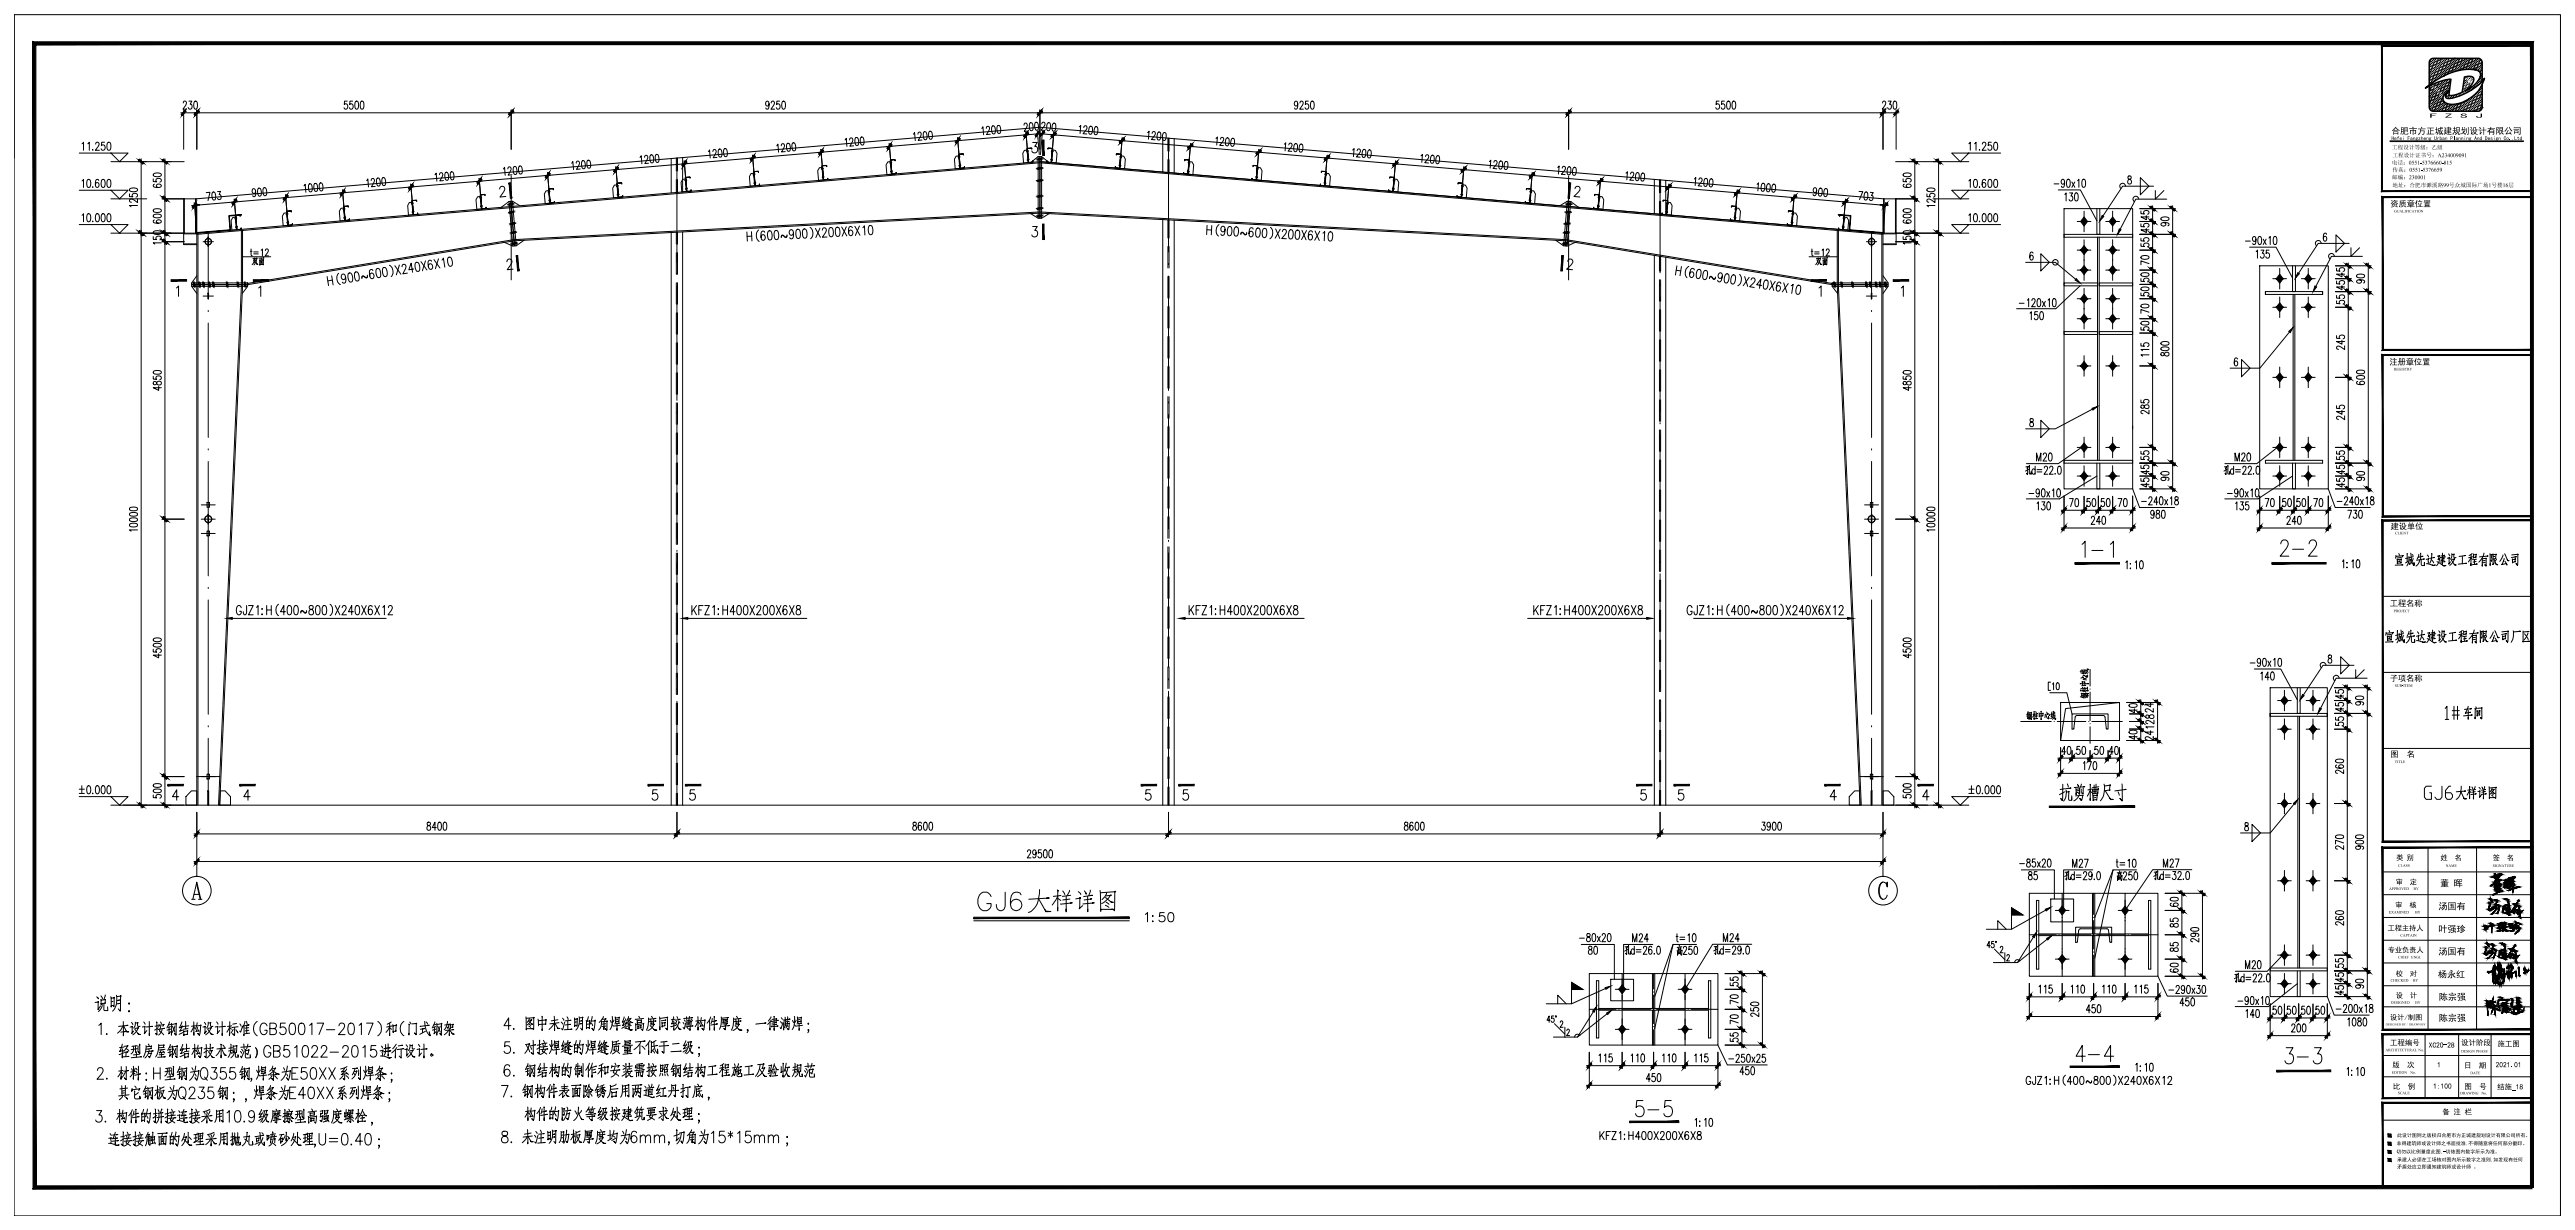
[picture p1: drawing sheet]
<svg xmlns="http://www.w3.org/2000/svg" width="901mm" height="430mm" viewBox="0 0 901 430" stroke-linecap="round" stroke-linejoin="round" font-family="sans-serif">
<g fill="none" stroke="#000" stroke-width=".35">
<path d="M4.9 5.1h891v420h-891zM4.9 5.1v50.2M63.3 39.4h6.6M64.1 36l.1-.4a.62 .62 0 0 1 .9-.1 .62 .62 0 0 1 0 .9l-1.1 1.8h1.3M64.3 38.4v13.8M66.1 35.4h1l-.5 1a.84 .84 0 0 1 .6 1.1 .84 .84 0 0 1-1.1 .5l-.2-.4M67.9 39.4h592M68.1 35.5l.4-.1a2.05 2.05 0 0 1 0 2.8h-.1a2.31 2.31 0 0 1-.3-2.7zM68.9 38.4v13.8M121.5 35.4h-.9l-.1 1.2a.88 .88 0 0 1 1.3 .5 .88 .88 0 0 1-1 1.1l-.4-.6M123.4 35.4h-.9l-.1 1.2a.88 .88 0 0 1 1.3 .5 .88 .88 0 0 1-1 1.1l-.4-.6M124.4 35.5l.5-.1a1.99 1.99 0 0 1 0 2.8h-.2a2.35 2.35 0 0 1-.3-2.7z"/>
<path d="M126.3 35.5l.5-.1a1.99 1.99 0 0 1 0 2.8h-.2a2.35 2.35 0 0 1-.3-2.7zM178.9 38.4v13.8M269.1 36.3l-.3 .7a.76 .76 0 0 1-.9-.8 .76 .76 0 0 1 .9-.7l.3 .8a1.4 1.4 0 0 1-.8 1.9l-.3-.4M269.8 36l.1-.4a.62 .62 0 0 1 .9-.1 .62 .62 0 0 1 .1 .9l-1.1 1.8h1.3M272.8 35.4h-1l-.1 1.2a.88 .88 0 0 1 1.4 .5 .88 .88 0 0 1-1 1.1l-.5-.6M273.8 35.5l.5-.1a2.05 2.05 0 0 1 0 2.8h-.2a2.31 2.31 0 0 1-.3-2.7zM363.9 38.4v13.8M454.1 36.3l-.3 .7a.76 .76 0 0 1-.9-.8 .76 .76 0 0 1 .9-.7l.3 .8a1.4 1.4 0 0 1-.8 1.9l-.3-.4M454.9 36v-.4a.63 .63 0 0 1 .9-.1 .63 .63 0 0 1 .1 .9l-1.1 1.8h1.3M457.8 35.4h-1l-.1 1.2a.88 .88 0 0 1 1.4 .5 .88 .88 0 0 1-1 1.1l-.5-.6M458.8 35.5l.5-.1a1.99 1.99 0 0 1 0 2.8h-.2a2.26 2.26 0 0 1-.3-2.7zM548.9 38.4v13.8"/>
<path d="M601.5 35.4h-1v1.2a.88 .88 0 0 1 1.3 .5 .88 .88 0 0 1-1 1.1l-.4-.6M603.4 35.4h-1l-.1 1.2a.88 .88 0 0 1 1.4 .5 .88 .88 0 0 1-1 1.1l-.4-.6M604.4 35.5l.5-.1a1.99 1.99 0 0 1 0 2.8h-.2a2.35 2.35 0 0 1-.3-2.7zM606.3 35.5l.5-.1a1.99 1.99 0 0 1 0 2.8h-.2a2.35 2.35 0 0 1-.3-2.7zM657.8 39.4h6.6M658.7 36l.1-.4a.62 .62 0 0 1 .9-.1 .62 .62 0 0 1 0 .9l-1.1 1.8h1.3M658.9 38.4v13.8M660.7 35.4h1l-.6 1a.84 .84 0 0 1 .7 1.1 .84 .84 0 0 1-1.1 .5l-.2-.4M662.7 35.5l.4-.1a2.05 2.05 0 0 1 0 2.8h-.2a2.31 2.31 0 0 1-.2-2.7zM663.5 38.4v13.8M850 33.8h.1M850 25.3v.1"/>
<path d="M850 27.6v.1M850 36.1h.1M850 25.3h.1M850.1 21.4h.1M850.1 27.6h-.1M850.1 36.1h-.1M850.1 23.7h.1M850.1 32.1v.1M850.1 26h.1M850.1 34.4h.1M850.1 25.9l.1 .1M850.1 32.1h.1"/>
<path d="M850.2 28.2h.1M850.2 32.1l-.1 .1M850.2 36.7h.1M850.2 30.5h.1M850.3 24.3h.1M850.3 22h-.1M850.3 32.8h.1M850.3 35h.1M850.3 26.5v.1M850.3 28.9h.1M850.3 37.3h.1M850.4 22.7h.1"/>
<path d="M850.4 37.3h.1M850.4 31.1h.1M850.4 28.8h.1M850.4 24.9h.1M850.4 28.8l-.1 .1M850.4 33.4h.1M850.4 33.3l.1 .1M850.4 22.6h.1M850.5 35.7h.1M850.5 35.6v.1M850.5 24.9h.1M850.5 21h.1"/>
<path d="M850.5 35.6h.1M850.5 33.3l-.1 .1M850.5 27.1l-.1 .1M850.5 37.9h.1M850.5 23.3h.1M850.5 23.2l.1 .1M850.5 31.7h.1M850.6 25.5h.1M850.6 37.9h-.1M850.6 34h.1M850.6 31.7h.1M850.6 27.8h.1"/>
<path d="M850.6 31.7h-.1M850.6 36.2l.1 .1M850.7 21.6h.1M850.7 30.1h.1M850.7 34h-.1M850.7 38.5h.1M850.7 23.9h.1M850.7 32.3h.1M850.7 30h.1M850.7 30v.1M850.7 26.1h.1M850.7 23.8v.1"/>
<path d="M850.7 38.5v.1M850.8 34.6h.1M850.8 28.4h.1M850.8 36.9h.1M850.8 26.1h.1M850.8 22.2h.1M850.8 34.6h-.1M850.8 36.8v.1M850.8 30.6l.1 .1M850.8 24.5h.1M850.9 32.9h.1M850.9 22.2h.1"/>
<path d="M850.9 30.6v.1M850.9 26.7v.1M850.9 30.6l-.1 .1M850.9 26.7h.1M850.9 35.2h.1M850.9 24.4v.1M850.9 20.6h.1M850.9 32.9v.1M850.9 37.5h.1M851 22.8h.1M851 35.2h-.1M851 29h-.1"/>
<path d="M851 31.2v.1M851 25.1h.1M851 37.4v.1M851 33.6h.1M851 33.5h.1M851 25l.1 .1M851.1 27.4h.1M851.1 31.2l-.1 .1M851.1 35.8h.1M851.1 21.1v.1M851.1 29.6h.1M851.1 33.5l-.1 .1"/>
<path d="M851.1 27.3v.1M851.1 38.1h.1M851.1 23.4h.1M851.1 31.9h.1M851.1 21.1h.1M851.2 31.8v.1M851.2 29.6h-.1M851.2 25.7h.1M851.2 23.4h.1M851.2 34.1v.1M851.2 38l-.1 .1M851.2 34.1h.1"/>
<path d="M851.2 28h.1M851.2 27.9h.1M851.2 36.4h.1M851.2 25.6v.1M851.3 21.7l-.1 .1M851.3 30.2h.1M851.3 27.9h.1M851.3 24v.1M851.3 36.4h.1M851.3 38.7h.1M851.3 27.9l-.1 .1M851.3 32.5h.1"/>
<path d="M851.3 24h.1M851.3 36.4h-.1M851.3 30.2v.1M851.4 26.3h-.1M851.4 34.8h.1M851.4 24h.1M851.4 34.7h.1M851.4 32.5h-.1M851.4 28.6h.1M851.4 37h.1M851.4 28.5v.1M851.4 26.3h.1"/>
<path d="M851.4 22.4h.1M851.4 34.7v.1M851.4 22.3v.1M851.4 30.8h.1M851.4 28.5h.1M851.5 24.6h.1M851.5 28.5l-.1 .1M851.5 33.1h.1M851.5 30.8h.1M851.5 26.9h.1M851.5 30.8h-.1M851.5 35.4h.1"/>
<path d="M851.5 20.7h.1M851.6 26.9h-.1M851.6 37.6h.1M851.6 35.3v.1M851.6 23h.1M851.6 31.4h.1M851.6 20.7h.1M851.6 35.3l-.1 .1M851.6 31.4v.1M851.6 25.3h.1M851.6 33.7h.1M851.6 22.9v.1"/>
<path d="M851.6 37.6v.1M851.6 25.2h.1M851.7 27.5h.1M851.7 36h.1M851.7 33.7h-.1M851.7 21.3h.1M851.7 29.8h.1M851.7 29.7l.1 .1M851.7 38.2l.1 .1M851.7 23.6h.1M851.7 35.9h.1M851.8 23.6h.1"/>
<path d="M851.8 32v.1M851.8 32h.1M851.8 25.8v.1M851.8 34.3h.1M851.8 23.5v.1M851.8 38.2l-.1 .1M851.8 28.1h.1M851.8 36.6h.1M851.8 25.8h.1M851.9 36.6h.1M851.9 34.3h-.1M851.9 21.9h.1"/>
<path d="M851.9 30.4h.1M851.9 28.1h.1M851.9 24.2h.1M851.9 38.8h.1M851.9 28.1h-.1M851.9 32.7h.1M851.9 32.6h.1M851.9 30.3v.1M852 26.4l-.1 .1M852 34.9h.1M852 24.2h-.1M852 32.6h.1"/>
<path d="M852 26.4h.1M852 37.2h.1M852 22.5h.1M852 31h.1M852 34.9v.1M852.1 24.8h.1M852.1 33.3h.1M852.1 22.5h.1M852.1 31h.1M852.1 37.2h-.1M852.1 27.1h.1M852.1 35.5h.1"/>
<path d="M852.2 20.9h-.1M852.2 27.1h-.1M852.2 29.3h.1M852.2 37.8h.1M852.2 27v.1M852.2 23.1v.1M852.2 35.5h.1M852.2 27l-.1 .1M852.2 23.1h.1M852.2 31.6h.1M852.2 20.8v.1M852.2 25.4h.1"/>
<path d="M852.2 29.3v.1M852.2 33.9h.1M852.3 31.6h-.1M852.3 27.7h.1M852.3 36.1h.1M852.3 21.5h.1M852.3 29.9h.1M852.3 38.4h.1M852.3 21.4l.1 .1M852.3 27.6v.1M852.3 21.4v.1M852.3 23.8h.1"/>
<path d="M852.4 32.2h.1M852.4 26h.1M852.4 34.5h.1M852.4 23.7v.1M852.5 36.8h.1M852.5 30.6h.1M852.5 36.7h.1M852.5 22.1h.1M852.5 30.5h.1M852.5 24.4h.1M852.5 24.3h.1M852.5 32.8h.1"/>
<path d="M852.6 26.6h.1M852.6 35.1h.1M852.6 20.4h.1M852.6 32.8h.1M852.6 32.8h-.1M852.6 28.9h.1M852.6 37.3h.1M852.6 26.6v.1M852.6 31.2h.1M852.7 25h.1M852.7 37.3h.1M852.7 22.7h.1"/>
<path d="M852.7 33.4h.1M852.7 24.9v.1M852.7 31.1h.1M852.7 37.3l-.1 .1M852.7 31.1l-.1 .1M852.7 27.2h.1M852.7 35.7h.1M852.7 21h.1M852.8 29.5h.1M852.8 38h.1M852.8 21h.1M852.8 27.2h.1"/>
<path d="M852.8 23.3h.1M852.8 37.9h.1M852.8 27.2h-.1M852.8 31.8h.1M852.8 25.6h.1M852.9 34h.1M852.9 25.5v.1M852.9 31.7v.1M852.9 31.7l-.1 .1M852.9 36.3h.1M852.9 30.1h.1M852.9 21.6h.1"/>
<path d="M852.9 38.6h.1M852.9 36.2v.1M853 21.6l-.1 .1M853 23.9h.1M853 32.4h.1M853 38.5v.1M853 26.2h.1M853 34.6h.1M853 32.3h.1M853 32.3v.1M853 36.9h.1M853 26.1v.1"/>
<path d="M853.1 34.6h.1M853.1 26.1l-.1 .1M853.1 30.7h.1M853.1 24.5h.1M853.1 36.9h.1M853.1 22.3h.1M853.1 33h.1M853.1 22.2h.1M853.2 32.9v.1M853.2 26.8h.1M853.2 20.6h.1M853.2 35.2h.1"/>
<path d="M853.2 29v.1M853.2 37.5h.1M853.2 22.9h.1M853.3 31.3h.1M853.3 22.8h.1M853.3 25.1h.1M853.3 37.5h.1M853.3 37.5h-.1M853.3 29l-.1 .1M853.3 33.6h.1M853.3 27.4h.1M853.3 35.9h.1"/>
<path d="M853.3 33.5v.1M853.4 29.7h.1M853.4 35.8l-.1 .1M853.4 21.2h.1M853.4 29.6h.1M853.4 38.1h.1M853.4 23.5h.1M853.4 31.9h.1M853.4 25.7h.1M853.4 34.2h.1M853.5 34.2h.1M853.5 31.9h-.1"/>
<path d="M853.5 36.5h.1M853.5 25.7h.1M853.5 34.1v.1M853.5 25.7l-.1 .1M853.5 30.3h.1M853.6 21.8h.1M853.6 24.1h.1M853.6 36.4h-.1M853.6 38.7h.1M853.6 32.5h.1M853.6 30.2v.1M853.6 26.3v.1"/>
<path d="M853.6 34.8h.1M853.7 28.6h.1M853.7 37.1h.1M853.7 26.3h.1M853.7 22.4h.1M853.7 24.7h.1M853.7 37v.1M853.7 30.8v.1M853.7 33.2h.1M853.8 27h.1M853.8 35.4h.1M853.8 26.9h.1"/>
<path d="M853.8 33.1h.1M853.8 20.8h.1M853.8 33.1l-.1 .1M853.8 29.2h.1M853.8 37.7h.1M853.8 37.6l.1 .1M853.8 23h.1M853.8 31.5h.1M853.9 31.4v.1M853.9 25.3h.1M853.9 33.7v.1M853.9 23h.1"/>
<path d="M853.9 37.6l-.1 .1M853.9 36h.1M854 21.4h.1M854 36h.1M854 33.7h.1M854 29.8h.1M854 23.6v.1M854 38.3h.1M854 32.1h.1M854 21.3h.1M854 38.2v.1M854.1 25.9h.1"/>
<path d="M854.1 34.4h.1M854.1 34.3v.1M854.1 32.1h.1M854.1 34.3h.1M854.1 32.1h-.1M854.1 36.6h.1M854.1 22h.1M854.1 21.9l.1 .1M854.2 38.9h-.1M854.2 38.8v.1M854.2 24.2h.1M854.2 30.4h-.1"/>
<path d="M854.2 32.7h.1M854.2 26.5h.1M854.3 35h.1M854.2 34.9l.1 .1M854.2 32.6v.1M854.3 28.8h.1M854.3 32.7h-.1M854.3 28.7v.1M854.3 37.2h.1M854.3 22.6h.1M854.3 31h.1M854.3 22.5v.1"/>
<path d="M854.3 24.9h.1M854.3 33.3h.1M854.3 37.2v.1M854.4 31h.1M854.4 20.9h.1M854.4 35.5h.1M854.4 33.3h.1M854.4 29.4h.1M854.4 29.3l.1 .1M854.4 23.2h.1M854.4 37.8h.1M854.5 23.2h.1"/>
<path d="M854.5 31.7h.1M854.5 31.6h.1M854.5 25.4h.1M854.5 33.9h.1M854.5 23.1v.1M854.5 37.8l-.1 .1M854.5 31.6v.1M854.5 36.2h.1M854.6 21.5h.1M854.6 33.9h-.1M854.6 30h.1M854.6 38.4h.1"/>
<path d="M854.6 36.2h.1M854.6 23.8h.1M854.6 32.3h.1M854.6 29.9v.1M854.7 26.1h.1M854.7 32.2h.1M854.7 26v.1M854.7 34.5h.1M854.7 28.3h.1M854.7 32.2l-.1 .1M854.7 36.8h.1M854.7 22.1h.1"/>
<path d="M854.8 30.6h.1M854.8 24.4h.1M854.8 32.9h.1M854.8 22.1h-.1M854.8 36.8h-.1M854.8 32.8v.1M854.8 26.6l.1 .1M854.8 26.7h.1M854.8 20.5h.1M854.8 35.1h.1M854.8 32.8h.1M854.9 26.6h.1"/>
<path d="M854.9 20.5h.1M854.9 28.9h.1M854.9 35.1h.1M854.9 32.8l-.1 .1M854.9 37.4h.1M854.9 31.2h.1M854.9 37.3v.1M854.9 25h.1M854.9 22.7h.1M854.9 33.5h.1M855 31.2h-.1M855 33.4v.1"/>
<path d="M855 35.7h.1M855 25h.1M855 21.1h.1M855 29.5h.1M855 38h.1M855 35.7v.1M855.1 23.4h.1M855.1 31.8h.1M855.1 29.5h.1M855.1 25.6h.1M855.1 38h.1M855.1 23.3v.1"/>
<path d="M855.2 36.3h.1M855.2 36.4h.1M855.2 30.1h.1M855.2 38.6h.1M855.2 21.6v.1M855.2 24h.1M855.2 32.4h.1M855.2 36.3v.1M855.3 26.2h.1M855.3 38.6h-.1M855.3 32.4h.1M855.3 28.5h.1"/>
<path d="M855.3 26.2v.1M855.3 32.4h-.1M855.4 30.8h.1M855.4 36.9h.1M855.4 24.5v.1M855.4 22.3h.1M855.4 36.9h-.1M855.4 24.5h.1M855.5 20.6h.1M855.5 29.1h.1M855.5 22.9h.1M855.5 37.5h.1"/>
<path d="M855.5 31.4h.1M855.5 37.5v.1M855.6 25.1l-.1 .1M855.6 31.4h-.1M855.6 22.9h-.1M855.6 31.3v.1M855.6 31.3l-.1 .1M855.6 35.9h.1M855.6 29.7h.1M855.6 38.2h.1M855.7 21.2l-.1 .1M855.7 23.5h.1"/>
<path d="M855.8 31.9h.1M855.8 25.8h.1M855.7 25.7l.1 .1M855.7 38.1l-.1 .1M855.7 31.9h.1M855.8 28.1h.1M855.8 28h.1M855.8 36.5h.1M855.8 21.8v.1M855.8 30.3h.1M855.8 38.7l.1 .1M855.8 28v.1"/>
<path d="M855.8 24.1h.1M855.8 21.8h.1M855.9 24.1h.1M855.9 28.6v.1M855.9 22.5h.1M855.9 37.1h.1M855.9 28.6h.1M856 30.9h.1M856 37.1h-.1M856 22.4v.1M856 24.7h.1M856 33.2h.1"/>
<path d="M856.1 20.8h.1M856.1 29.3h.1M856.1 33.2h-.1M856.1 37.7h.1M856.1 29.2v.1M856.1 23l.1 .1M856.1 23.1h.1M856.1 31.5h.1M856.2 25.3h.1M856.2 37.7h-.1M856.2 33.8h.1M856.2 23l-.1 .1"/>
<path d="M856.2 21.4h.1M856.2 29.9h.1M856.3 29.8v.1M856.3 38.3h.1M856.3 23.7h.1M856.3 21.4h.1M856.4 25.9h.1M856.3 34.4h.1M856.3 23.6v.1M856.4 28.2h.1M856.4 22h.1M856.4 36.6v.1"/>
<path d="M856.5 30.4h.1M856.4 36.6h.1M856.4 38.9h.1M856.4 24.3h.1M856.4 30.4l.1 .1M856.5 22h-.1M856.5 24.2v.1M856.5 32.7h.1M856.5 28.8h.1M856.5 32.7v.1M856.5 37.2l.1 .1M856.6 22.6h.1"/>
<path d="M856.6 22.6v.1M856.6 28.8h-.1M856.6 24.9h.1M856.6 37.2l-.1 .1M856.6 31.1h.1M856.6 33.3h.1M856.6 31v.1M856.7 20.9v.1M856.7 29.4h.1M856.7 37.9h.1M856.7 23.2h.1M856.7 20.9h.1"/>
<path d="M856.7 31.7h.1M856.7 37.8v.1M856.8 25.5h.1M856.8 34h.1M856.8 23.2h.1M856.8 33.9v.1M856.8 27.8h.1M856.8 25.4v.1M856.8 21.6h.1M856.9 27.8h.1M856.9 21.5v.1M856.9 30h.1"/>
<path d="M856.9 38.5h.1M856.9 23.8h.1M856.9 32.3h.1M856.9 30v.1M857 28.4h.1M857 32.3h-.1M857 36.8h.1M857 22.2h.1M857 30.6h.1M857 28.3v.1M857 24.4l.1 .1M857 24.5h.1"/>
<path d="M857 22.1v.1M857 36.8v.1M857.1 24.4h.1M857.1 30.6h.1M857.1 22.1l-.1 .1M857.1 20.5h.1M857.2 28.9v.1M857.2 37.4h.1M857.2 22.8h.1M857.2 20.5h.1M857.2 25h.1M857.2 22.7v.1"/>
<path d="M857.2 37.4v.1M857.2 33.5h.1M857.3 21.1h.1M857.3 25l-.1 .1M857.3 23.4h.1M857.3 38h.1M857.4 34.1h.1M857.4 23.4h-.1M857.4 27.9h.1M857.4 21.7h.1M857.5 38.6h.1M857.5 24h.1"/>
<path d="M857.5 21.7h.1M857.5 21.7l-.1 .1M857.6 24h-.1M857.6 37h.1M857.6 22.3h.1M857.6 36.9v.1M857.7 24.6h.1M857.7 22.3h.1M857.7 37h-.1M857.7 22.3l-.1 .1M857.7 20.7h.1M857.7 37.6h.1"/>
<path d="M857.7 20.6l.1 .1M857.8 23h.1M857.8 37.6h.1M857.8 22.9v.1M857.8 25.2h.1M857.8 33.7h.1M857.9 25.2h-.1M857.9 21.3h.1M857.9 38.2h.1M857.9 23.5h.1M858 21.3h-.1M858 38.2h.1"/>
<path d="M858 34.3h.1M858 23.5l-.1 .1M858 36.5h.1M858 36.5l.1 .1M858.1 21.9h.1M858.1 38.8h.1M858.1 36.5h.1M858.1 24.1v.1M858.1 36.5l-.1 .1M858.2 37.2h.1M858.2 22.5h.1M858.2 37.1h.1"/>
<path d="M858.3 24.8h.1M858.3 24.7v.1M858.3 20.9h.1M858.4 37.7v.1M858.4 23.1h.1M858.4 20.8h.1M858.4 37.7h.1M858.4 20.8l-.1 .1M858.4 33.8h.1M858.5 21.4v.1M858.5 38.4h.1M858.5 23.7h.1"/>
<path d="M858.5 21.4h.1M858.6 38.3v.1M858.6 36.7h.1M858.7 22.1h.1M858.7 36.7h.1M858.7 22h.1M858.7 24.3h.1M858.8 20.4h.1M858.8 37.3h.1M858.8 22.7h.1M858.9 24.9h.1M858.9 33.4h.1"/>
<path d="M858.9 22.6l-.1 .1M859 21h.1M859 37.9h.1M859 23.2v.1M859.1 34h-.1M859.1 34h.1M859.1 23.2l-.1 .1M859.1 21.6h.1M859.1 23.9h.1M859.1 38.5h.1M859.2 38.5h-.1M859.2 36.9h.1"/>
<path d="M859.3 22.2h.1M859.3 24.5h.1M859.3 36.8l-.1 .1M859.3 22.2v.1M859.4 20.5v.1M859.4 37.5h.1M859.4 22.8h.1M859.4 20.5h.1M859.5 37.4v.1M859.5 22.8h.1M859.5 37.5h-.1M859.5 33.5v.1"/>
<path d="M859.5 22.8h-.1M859.5 21.2h.1M859.6 21.2h.1M859.6 23.4h.1M859.6 38v.1M859.6 38.1h.1M859.7 36.4h.1M859.7 21.8h.1M859.7 38.7h.1M859.8 24h.1M859.8 21.7v.1M859.8 38.7h.1"/>
<path d="M859.8 36.4l-.1 .1M859.9 37h.1M859.9 22.4h.1M859.9 24.6h.1M859.9 22.3v.1M859.9 33.1h.1M860 24.6h.1M860 20.7h.1M860 24.6l-.1 .1M860 23h.1M860 37.6h.1M860.1 23h.1"/>
<path d="M860.1 20.7l-.1 .1M860.1 37.6h-.1M860.1 33.7h.1M860.2 21.3h.1M860.2 38.2v.1M860.2 23.6h.1M860.2 38.2h.1M860.3 21.9v.1M860.3 36.5v.1M860.3 38.8l.1 .1M860.4 24.2h.1M860.4 38.8h.1"/>
<path d="M860.4 21.9h-.1M860.4 36.6h-.1M860.4 32.6v.1M860.5 22.5h.1M860.5 37.2h.1M860.5 33.3h.1M860.5 22.5v.1M860.6 20.9h.1M860.6 37.8h.1M860.6 23.1h.1M860.7 23.1h.1M860.7 36.1h.1"/>
<path d="M860.8 21.5h.1M860.8 38.4h.1M860.8 23.8h.1M860.8 23.7l.1 .1M860.8 21.4v.1M860.8 36.1l-.1 .1M860.9 23.7h.1M860.9 22.1h.1M860.9 36.7l.1 .1M861 22.1h.1M861 24.3v.1M861 32.8h.1"/>
<path d="M861 24.3h.1M861.1 20.4h.1M861 20.4h.1M861.1 22.7h.1M861.1 37.3h.1M861.2 22.7h-.1M861.2 21h.1M861.3 23.3h.1M861.3 21h.1M861.3 37.9l-.1 .1M861.3 21l-.1 .1M861.4 21.7h.1"/>
<path d="M861.4 36.3h.1M861.4 38.6h.1M861.4 23.9h.1M861.4 32.4h.1M861.4 38.5v.1M861.5 23.9h.1M861.5 22.3h.1M861.5 36.9h.1M861.6 22.2v.1M861.6 33h.1M861.7 20.6h.1M861.7 37.5h.1"/>
<path d="M861.7 22.8v.1M861.7 31.3h.1M861.8 22.8l-.1 .1M861.8 35.9h.1M861.8 21.2h.1M861.8 35.8l.1 .1M861.8 38.1h.1M861.9 23.5h.1M861.9 38.1h.1M861.9 21.2h.1M861.9 35.8h.1M861.9 31.9h.1"/>
<path d="M861.9 35.8l-.1 .1M861.9 21.2h-.1M861.9 23.4v.1M862 21.8h.1M862 36.4v.1M862 30.3h.1M862 38.7h.1M862 24.1h.1M862 32.5h.1M862 21.8v.1M862.1 24.1h-.1M862.1 28.6h.1"/>
<path d="M862.1 37.1h.1M862.1 22.4h.1M862.2 30.8v.1M862.2 37v.1M862.2 22.4h-.1M862.2 27h.1M862.2 35.4h.1M862.3 20.8h.1M862.3 29.2h.1M862.3 37.7h.1M862.3 23h.1M862.3 31.5h.1"/>
<path d="M862.3 37.6v.1M862.4 23l-.1 .1M862.4 36h.1M862.4 27.5v.1M862.4 21.4h.1M862.4 21.3l.1 .1M862.4 29.8h.1M862.5 36h-.1M862.5 38.3h-.1M862.5 21.3v.1M862.5 36l-.1 .1M862.5 27.5l-.1 .1"/>
<path d="M862.5 23.6h.1M862.5 32.1h.1M862.5 21.3l-.1 .1M862.5 23.6v.1M862.6 28.1v.1M862.6 36.6h.1M862.6 22h.1M862.6 30.4h.1M862.6 38.9h.1M862.6 24.3h.1M862.7 24.2h.1M862.7 38.8l-.1 .1"/>
<path d="M862.7 22h-.1M862.7 28.8h.1M862.7 37.2h.1M862.8 22.6h.1M862.8 31h.1M862.8 37.2h.1M862.8 22.5v.1M862.8 27.1h.1M862.8 35.6h.1M862.9 20.9h.1M862.9 29.4h.1M862.9 35.6h.1"/>
<path d="M862.9 37.8v.1M862.9 37.8h.1M862.9 35.5v.1M862.9 27.1h-.1M862.9 23.2h.1M862.9 31.6l.1 .1M862.9 20.9v.1M863 23.2h-.1M863 36.2h.1M863 21.5l.1 .1M863.1 30h.1M863.1 38.4h.1"/>
<path d="M863.1 21.5h.1M863.1 27.7l-.1 .1M863.1 23.8h.1M863.1 32.2v.1M863.2 28.3h.1M863.2 36.8h.1M863.2 22.1h.1M863.2 30.6h.1M863.3 22.1l-.1 .1M863.3 35.1h.1M863.3 20.5h.1M863.3 28.9h.1"/>
<path d="M863.4 35.1h-.1M863.4 37.4h-.1M863.4 20.5h.1M863.4 37.4h.1M863.4 35.1l-.1 .1M863.4 26.7h-.1M863.4 22.7v.1M863.4 20.5h-.1M863.4 27.3h.1M863.5 35.8h.1M863.5 21.1h.1M863.5 35.7h.1"/>
<path d="M863.5 29.5v.1M863.5 38h.1M863.5 21v.1M863.5 23.3l.1 .1M863.5 31.8h.1M863.6 23.3v.1M863.6 36.4h.1M863.6 21.7h.1M863.6 36.3l.1 .1M863.6 30.1h.1M863.7 24h.1M863.7 38.6h.1"/>
<path d="M863.7 36.3h.1M863.7 27.9h-.1M863.7 23.9v.1M863.7 21.7h.1M863.7 34.7h.1M863.8 34.7h.1M863.8 37h.1M863.8 36.9h.1M863.8 36.9v.1M863.8 22.3h.1M863.9 35.3h.1M863.9 20.6h.1"/>
<path d="M863.9 26.8h.1M863.9 29.1h.1M863.9 37.6h.1M864 20.6h.1M864 22.9h.1M864 31.4h.1M864 37.5v.1M864 31.3v.1M864.1 27.5h.1M864.1 35.9h.1M864.1 21.3h.1M864.1 29.7h.1"/>
<path d="M864.1 27.4h.1M864.1 21.2h.1M864.1 23.5h.1M864.1 38.1v.1M864.2 38.1h.1M864.2 23.5h.1M864.2 36.5h.1M864.2 21.9h.1M864.3 38.8h.1M864.3 21.8v.1M864.3 28h.1M864.3 38.7v.1"/>
<path d="M864.3 24.1h.1M864.3 34.9h.1M864.4 37.1h.1M864.4 34.8v.1M864.4 34.8h.1M864.4 22.5h.1M864.4 28.6h.1M864.4 30.9h.1M864.5 22.4v.1M864.5 22.4l-.1 .1M864.5 35.5h.1M864.5 20.8h.1"/>
<path d="M864.5 35.4l.1 .1M864.5 27h.1M864.6 23.1h.1M864.6 37.7h.1M864.6 31.5h.1M864.6 29.2v.1M864.6 23v.1M864.6 31.5v.1M864.7 27.6h.1M864.7 36.1h.1M864.7 21.4h.1M864.7 38.3h.1"/>
<path d="M864.8 23.7h-.1M864.8 21.4h-.1M864.8 34.4h.1M864.9 22h.1M864.9 28.2h.1M864.9 36.6v.1M864.9 30.4h.1M864.9 24.3h.1M865 24.3h.1M865 22.6v.1M865 35h.1M865 37.3h.1"/>
<path d="M865 28.8h.1M865 31.1h.1M865.1 22.6h.1M865.1 31.1h-.1M865.1 22.6l-.1 .1M865.1 27.1l.1 .1M865.1 35.6h.1M865.1 21h.1M865.2 20.9v.1M865.2 37.9h.1M865.2 27.1h.1M865.2 35.6h.1"/>
<path d="M865.2 23.2h.1M865.2 34h.1M865.3 27.8h.1M865.3 33.9v.1M865.3 21.6h.1M865.3 27.7v.1M865.3 36.2h.1M865.3 38.5h.1M865.4 23.8h.1M865.3 23.8h.1M865.4 38.5h.1M865.4 21.6h-.1"/>
<path d="M865.4 34.6h.1M865.4 22.2h.1M865.4 36.8h.1M865.4 34.5v.1M865.5 22.2h.1M865.5 30.6v.1M865.5 22.1v.1M865.6 20.5h.1M865.6 35.2h.1M865.6 35.1v.1M865.6 37.5h.1M865.6 20.5v.1"/>
<path d="M865.6 22.8h.1M865.6 37.4h.1M865.7 22.8h.1M865.7 33.5h.1M865.7 35.8h.1M865.7 21.2h.1M865.8 38h.1M865.8 23.4h.1M865.8 21.2h.1M865.8 34.1h.1M865.9 34.1h.1M865.9 21.7v.1"/>
<path d="M865.9 36.4h.1M865.9 21.7h.1M865.9 30.2h.1M866 24h.1M866 21.7h.1M866 38.6h-.1M866 30.2h-.1M866 21.7l-.1 .1M866 34.7h.1M866 37h.1M866.1 22.4h.1M866.1 37h.1"/>
<path d="M866.1 22.3v.1M866.1 22.3h.1M866.1 33l.1 .1M866.2 35.3h.1M866.2 20.7h.1M866.2 37.6h.1M866.2 23h.1M866.2 20.6v.1M866.3 37.6h.1M866.3 20.7h-.1M866.3 33.7h.1M866.3 22.9l-.1 .1"/>
<path d="M866.3 21.3h.1M866.3 35.9l.1 .1M866.4 29.7v.1M866.4 38.2h.1M866.4 35.9h.1M866.4 21.3h.1M866.4 23.5v.1M866.4 34.3h.1M866.5 34.3h.1M866.5 23.5l-.1 .1M866.5 36.6h.1M866.5 21.9h.1"/>
<path d="M866.5 36.5h.1M866.5 38.8h.1M866.5 24.2h.1M866.6 32.6h.1M866.6 24.1v.1M866.6 38.8h.1M866.6 34.9h.1M866.7 37.2h.1M866.7 34.8v.1M866.7 22.5h.1M866.7 37.1v.1M866.8 20.9h.1"/>
<path d="M866.8 33.2h-.1M866.8 35.5h.1M866.8 20.8v.1M866.8 29.3h.1M866.8 23.1h.1M866.9 37.7h-.1M866.9 33.9h.1M866.9 23.1h.1M866.9 33.8h.1M866.9 36.1h.1M867 21.5h.1M867 36.1h.1"/>
<path d="M867 38.4h.1M867 23.7h.1M867 38.3v.1M867 32.2h.1M867 21.4v.1M867.1 34.4v.1M867.1 32.1v.1M867.1 23.7l-.1 .1M867.1 28.3h.1M867.1 36.7h.1M867.1 34.4h.1M867.1 22.1h.1"/>
<path d="M867.1 28.2h.1M867.2 24.3h.1M867.2 22l-.1 .1M867.2 32.8h.1M867.2 35l.1 .1M867.2 24.3v.1M867.3 20.4h.1M867.3 28.8v.1M867.3 37.3h.1M867.3 35h.1M867.3 20.4h-.1M867.3 22.7h.1"/>
<path d="M867.3 33.4h.1M867.3 24.9h.1M867.4 33.4h.1M867.4 35.7h.1M867.4 24.9h.1M867.4 21h.1M867.4 35.6v.1M867.4 37.9h.1M867.4 23.3h.1M867.5 29.4h-.1M867.5 23.2v.1M867.5 37.9h.1"/>
<path d="M867.5 21h-.1M867.5 31.7h.1M867.5 34h.1M867.5 27.8h.1M867.5 36.3h.1M867.6 21.6h.1M867.6 36.2v.1M867.6 38.6h.1M867.6 23.9h.1M867.6 32.3v.1M867.6 32.3h.1M867.6 38.5v.1"/>
<path d="M867.6 38.5h.1M867.6 21.6v.1M867.7 34.6h.1M867.7 32.3h.1M867.7 23.9h-.1M867.7 28.4h.1M867.7 36.9h.1M867.7 22.2h.1M867.8 36.8v.1M867.8 24.5h.1M867.8 33h.1M867.8 32.9v.1"/>
<path d="M867.8 32.9h.1M867.8 22.2l-.1 .1M867.8 26.7l.1 .1M867.8 35.2h.1M867.9 37.5h.1M867.9 26.7h.1M867.9 22.8h.1M867.9 31.3h.1M867.9 29h.1M867.9 25.1h.1M867.9 33.6h.1M867.9 33.5l.1 .1"/>
<path d="M868 27.3v.1M868 35.8h.1M868 33.5v.1M868 25.1h-.1M868 21.2h.1M868 38.1h.1M868.1 23.4v.1M868.1 31.9h.1M868.1 23.4h.1M868.1 38.1h.1M868.1 21.2h-.1M868.1 25.7h.1"/>
<path d="M868.1 38.1h-.1M868.1 34.1l.1 .1M868.2 27.9l-.1 .1M868.2 36.4h.1M868.2 34.1h.1M868.2 25.7h-.1M868.2 21.8h.1M868.2 30.3h.1M868.2 24l.1 .1M868.2 30.2v.1M868.2 32.5h.1M868.3 26.3h.1"/>
<path d="M868.3 34.8h.1M868.3 22.4h.1M868.3 37h.1M868.3 28.5v.1M868.3 30.9h.1M868.4 30.8h.1M868.4 24.7h.1M868.4 24.6v.1M868.4 33.1h.1M868.4 26.9h.1M868.4 35.4h.1M868.5 37.7h.1"/>
<path d="M868.5 37.6h.1M868.5 23h.1M868.5 31.5h.1M27.7 53.5h11.1M28.7 50.3l.5-.6v2.8M30.7 50.3l.5-.6v2.8M32.5 52.3l.1 .1M33.5 50.4l.4-.7h.4l.4 .6-.3 .9-1 1.3h1.4M36.6 49.7h-1l-.1 1.2a.83 .83 0 0 1 1.1 .1 .83 .83 0 0 1 0 1.2 .83 .83 0 0 1-1.1 .1l-.1-.3M37.7 49.9l.5-.2a1.94 1.94 0 0 1 0 2.8h-.2a2.22 2.22 0 0 1-.3-2.6zM38.8 53.5h6l-3 3zM38.8 56.5h25.6"/>
<path d="M41.8 56.5h.1M49.4 55.5v227M57.7 55.5v27M176.1 59.1l.4-.6 .3 2.8M177.7 59.1l.1-.4a.62 .62 0 0 1 .9-.2 .62 .62 0 0 1 .1 .9l-1 1.8 1.3-.1M179.7 58.4l.5-.2a2.03 2.03 0 0 1 .2 2.8h-.2a2.36 2.36 0 0 1-.5-2.6zM181.6 58.2l.5-.2a2.01 2.01 0 0 1 .2 2.8l-.2 .1a2.28 2.28 0 0 1-.5-2.7zM200 57.1l.4-.6 .3 2.8M201.6 57.1l.1-.5a.63 .63 0 0 1 .9-.1 .63 .63 0 0 1 .1 .9l-1 1.8 1.3-.1M203.7 56.3l.4-.1a2.01 2.01 0 0 1 .3 2.8h-.2a2.28 2.28 0 0 1-.5-2.7zM205.5 56.2l.5-.2a1.99 1.99 0 0 1 .2 2.8h-.2a2.25 2.25 0 0 1-.5-2.6zM215.5 58.3l.7 8.2"/>
<path d="M223.9 55l.5-.6 .2 2.9M225.5 55l.1-.4a.62 .62 0 0 1 .9-.2 .62 .62 0 0 1 .1 .9l-1 1.9 1.3-.1M227.6 54.3l.4-.2a2.01 2.01 0 0 1 .3 2.8l-.2 .1a2.28 2.28 0 0 1-.5-2.7zM229.4 54.2l.5-.2a2.03 2.03 0 0 1 .2 2.8h-.2a2.36 2.36 0 0 1-.5-2.6zM234.9 55.4v12M236.7 55.3v4.5M236.9 55.3v36.3M237.1 55.3v4.5M238.9 55.1v12M239.4 56.3l.7 8.2M240.5 57.2l-73.8 6.2M247.8 53l.5-.6 .2 2.8"/>
<path d="M249.5 53v-.4a.62 .62 0 0 1 .9-.2 .62 .62 0 0 1 .1 .9l-1 1.8 1.4-.1M251.5 52.3l.4-.2a2.01 2.01 0 0 1 .3 2.8h-.2a2.32 2.32 0 0 1-.5-2.6zM253.4 52.1l.4-.1a2.04 2.04 0 0 1 .2 2.8h-.1a2.36 2.36 0 0 1-.5-2.7zM263.3 54.3l.7 8.2M263.8 60l1.6-.2v.5l-.1-.4-1.5 .1 .5 4.9 1.4-.1v-.4l.1 .4-1.6 .2zM271.8 51l.4-.6 .2 2.8M273.4 51v-.4a.62 .62 0 0 1 .9-.2 .62 .62 0 0 1 .1 .9l-.9 1.8 1.3-.1M275.4 50.3l.5-.2a2.03 2.03 0 0 1 .2 2.8h-.2a2.36 2.36 0 0 1-.5-2.6zM277.3 50.1l.4-.2a2.04 2.04 0 0 1 .3 2.8l-.2 .1a2.36 2.36 0 0 1-.5-2.7zM287.2 52.2l.7 8.2M287.6 58.6l.4 4.3M287.7 57.9l1.6-.1-.1 .5v-.4l-1.4 .1 .4 4.9 1.4-.2 .1-.4v.5l-1.6 .1z"/>
<path d="M288.1 58.9l-.7 .1M295.7 48.9l.4-.5 .2 2.8M297.3 48.9v-.4a.63 .63 0 0 1 .9-.1 .63 .63 0 0 1 .2 .9l-1 1.8 1.3-.1M299.3 48.2l.5-.1a2.04 2.04 0 0 1 .2 2.8h-.2a2.36 2.36 0 0 1-.5-2.7zM301.2 48.1l.4-.2a2.04 2.04 0 0 1 .3 2.8h-.2a2.25 2.25 0 0 1-.5-2.6zM310.6 56.6l.9-.1 .1-.6 .4 5-1.7 .2-.3-3.4zM311.1 50.2l.7 8.2M311.5 56.5l.4 4.4M311.6 55.9l1.6-.1v.4l-.1-.4-1.4 .2 .4 4.8 1.4-.1v-.4l.1 .5-1.6 .1zM312 56.9l-.7 .1M312.3 59.9h-.7M319.6 46.9l.4-.6 .3 2.9"/>
<path d="M321.2 46.9l.1-.4a.62 .62 0 0 1 .8-.2 .62 .62 0 0 1 .2 .9l-1 1.9 1.3-.1M323.2 46.2l.5-.2a2.01 2.01 0 0 1 .2 2.8l-.2 .1a2.28 2.28 0 0 1-.5-2.7zM325.1 46l.5-.1a1.98 1.98 0 0 1 .2 2.8h-.2a2.28 2.28 0 0 1-.5-2.7zM334.5 54.6l1-.1v-.6l.5 5-1.8 .1-.2-3.3zM335.1 48.2l.7 8.2M335.5 54.5l.3 4.4M335.5 53.9l1.6-.1v.4l-.1-.4-1.4 .1 .4 4.9 1.5-.1-.1-.4 .1 .4-1.5 .2zM336 54.9h-.8M336.1 49.1l-97.6 8.3M336.2 57.8l-.7 .1M343.5 44.9l.4-.6 .3 2.8M345.1 44.9l.1-.4a.62 .62 0 0 1 .9-.2 .62 .62 0 0 1 .1 .9l-1 1.8 1.3-.1"/>
<path d="M347.1 44.2l.5-.2a2.04 2.04 0 0 1 .2 2.8h-.2a2.23 2.23 0 0 1-.5-2.6zM349 44l.5-.2a2.04 2.04 0 0 1 .2 2.9h-.2a2.36 2.36 0 0 1-.5-2.7zM358.3 43.8l.1-.4a.62 .62 0 0 1 .9-.2 .62 .62 0 0 1 .1 .9l-1 1.8 1.3-.1M358.4 52.6l1-.1 .1-.6 .4 5-1.8 .1-.2-3.4zM359 46.2l.6 8.2M359.4 52.5l.3 4.4M359.5 51.9l1.5-.2v.5v-.4l-1.5 .1 .4 4.9 1.5-.1-.1-.4 .1 .4-1.5 .2zM359.9 52.8l-.8 .1M360.1 47.1l-26 2.2M360.1 55.8l-.7 .1M360.3 43.1l.5-.2a2.03 2.03 0 0 1 .2 2.8h-.2a2.32 2.32 0 0 1-.5-2.6zM361.3 49.8h1.6l-.8 1.4a1.1 1.1 0 0 1 .8 1.7 1.1 1.1 0 0 1-1.9-.1"/>
<path d="M362.2 42.9l.5-.2a2.04 2.04 0 0 1 .2 2.8l-.2 .1a2.28 2.28 0 0 1-.5-2.7zM362.6 55.6h2.4M362.6 58.9h2.4M363 45.8l.7 8.2M363.2 54.7h.7v21.6h-.7zM363.2 54.7l-2.4 2.1M363.7 46.7l6 .5M363.8 56.9l295 25M363.9 54.7h.6v21.6h-.6zM363.9 56.9l-295 25M364 46.7l-5.9 .5M364.5 54.7l2.5 2.1"/>
<path d="M364.5 43.4l.1-.4a.62 .62 0 0 1 1-.1 .62 .62 0 0 1-.1 .9l-1.3 1.7 1.4 .1M364.8 45.8l-.7 8.2M366.3 56.3h.1M366.6 43l.5-.1a2.05 2.05 0 0 1-.2 2.8h-.2a2.37 2.37 0 0 1-.1-2.7zM366.7 51.7l1.6 .2-.5 5-1.5-.2v-.4v.4l1.5 .1 .4-4.9-1.5-.1v.4zM367.6 55.8l.7 .1M367.7 47.1l169.4 14.3M367.8 52.8l.8 .1M368.3 51.9v.6l1 .1 .6 1-.3 3.4-1.8-.1zM368.3 52.5l-.3 4.4M368.5 43.1h.5a2.02 2.02 0 0 1-.2 2.8h-.2a2.27 2.27 0 0 1-.1-2.8zM368.8 46.2l-.7 8.2"/>
<path d="M377.6 44.3l.5-.5-.2 2.9M379.2 44.6l.2-.4a.62 .62 0 0 1 .9 0 .62 .62 0 0 1-.1 .9l-1.2 1.6 1.3 .1M381.3 44.2l.5-.1a2.02 2.02 0 0 1-.2 2.9h-.2a2.32 2.32 0 0 1-.1-2.8zM383.2 44.4l.5-.1a2.02 2.02 0 0 1-.2 2.8h-.2a2.31 2.31 0 0 1-.1-2.7zM390.6 53.8l1.6 .1-.4 5-1.6-.2 .1-.4v.4l1.4 .1 .4-4.9-1.4-.1-.1 .4zM391.5 57.8l.7 .1M391.8 54.9h.7M392.2 53.9l.1 .6 .9 .1 .6 1.1-.3 3.3-1.7-.1zM392.3 54.5l-.4 4.4M392.7 48.2l-.7 8.2M401.6 46.4l.5-.5-.3 2.8M403.1 46.6l.2-.4a.63 .63 0 0 1 .9 0 .63 .63 0 0 1-.1 .9l-1.2 1.7 1.3 .1"/>
<path d="M405.2 46.3l.5-.1a2.02 2.02 0 0 1-.2 2.8h-.2a2.31 2.31 0 0 1-.1-2.7zM406.9 48.1v12.1M407.1 46.4l.5-.1a2.05 2.05 0 0 1-.2 2.9l-.2-.1a2.36 2.36 0 0 1-.1-2.7zM408.7 48.3v4.5M408.7 55.8v4.5M408.9 48.3v39.8M409.1 48.3v4.5M409.1 55.8v4.6M410.9 48.5v12M414.5 55.8l1.6 .1-.4 5-1.6-.1 .1-.5v.4l1.4 .1 .4-4.8-1.4-.2-.1 .4zM415.4 59.9h.8M415.7 56.9l.7 .1"/>
<path d="M416.1 55.9l.1 .6 .9 .1 .6 1.1-.3 3.4-1.7-.2zM416.2 56.5l-.4 4.4M416.6 50.2l-.7 8.2M425.5 48.4l.5-.5-.3 2.8M427 48.6l.2-.3a.62 .62 0 0 1 .9-.1 .62 .62 0 0 1-.1 .9l-1.2 1.7 1.3 .1M429.2 48.3l.4-.1a2.05 2.05 0 0 1-.2 2.8h-.2a2.31 2.31 0 0 1 0-2.7zM431 48.5l.5-.1a2.02 2.02 0 0 1-.2 2.8h-.2a2.28 2.28 0 0 1-.1-2.7zM438.4 57.8l1.6 .1-.4 5-1.6-.1 .1-.5v.4l1.4 .2 .5-4.9-1.5-.1v.4zM439.6 58.9l.7 .1M440 57.9l.1 .7h.9l.6 1.1-.3 3.4-1.7-.2zM440.1 58.6l-.4 4.3M440.5 52.2l-.7 8.2"/>
<path d="M449.4 50.4l.5-.5-.2 2.8M451 50.7l.1-.4a.62 .62 0 0 1 .9 0 .62 .62 0 0 1 0 .9l-1.3 1.6 1.3 .1M453.1 50.3l.4-.1a2.04 2.04 0 0 1-.2 2.9l-.2-.1a2.36 2.36 0 0 1 0-2.7zM454.9 50.5l.5-.1a2.02 2.02 0 0 1-.2 2.8h-.2a2.31 2.31 0 0 1-.1-2.7zM462.4 59.8l1.5 .2-.4 5-1.6-.2 .1-.4v.4l1.5 .1 .4-4.9-1.5-.1-.1 .4zM463.9 60l.1 .6 .9 .1 .6 1-.3 3.4-1.7-.1zM464.4 54.3l-.7 8.2M473.3 52.4l.5-.4-.2 2.8M474.9 52.7l.1-.4a.62 .62 0 0 1 .9 0 .62 .62 0 0 1 0 .9l-1.3 1.6 1.3 .2M477 52.4l.5-.2a2.02 2.02 0 0 1-.3 2.9h-.2a2.28 2.28 0 0 1 0-2.7zM478.9 52.5l.4-.1a2.02 2.02 0 0 1-.2 2.8h-.2a2.31 2.31 0 0 1 0-2.7zM488.3 56.3l-.7 8.2"/>
<path d="M497.2 54.5l.5-.5-.2 2.8M498.8 54.7l.1-.4a.62 .62 0 0 1 .9 0 .62 .62 0 0 1 0 .9l-1.3 1.7 1.3 .1M500.9 54.4l.5-.1a2.02 2.02 0 0 1-.3 2.8h-.1a2.31 2.31 0 0 1-.1-2.7zM502.8 54.5l.5-.1a2.04 2.04 0 0 1-.3 2.9l-.2-.1a2.31 2.31 0 0 1 0-2.7zM512.2 58.3l-.7 8.2M521.1 56.5l.5-.5-.2 2.8M522.7 56.8l.1-.4a.62 .62 0 0 1 .9-.1 .62 .62 0 0 1 0 .9l-1.3 1.7 1.3 .1M524.8 56.4l.5-.1a2.02 2.02 0 0 1-.2 2.8h-.2a2.31 2.31 0 0 1-.1-2.7zM526.7 56.6l.5-.1a2.05 2.05 0 0 1-.3 2.8h-.2a2.37 2.37 0 0 1 0-2.7zM545 58.5l.6-.5-.3 2.8M546.6 58.8l.1-.4a.62 .62 0 0 1 1 0 .62 .62 0 0 1-.1 .9l-1.3 1.6 1.4 .1M548.7 58.4l.5-.1a2.08 2.08 0 0 1-.2 2.9l-.2-.1a2.32 2.32 0 0 1-.1-2.7z"/>
<path d="M550.6 58.6l.5-.1a2.02 2.02 0 0 1-.3 2.8h-.1a2.27 2.27 0 0 1-.1-2.7zM663.3 56.5h25.6M670 55.5v27M678.3 55.5v227M682.9 53.5h6l-3 3zM685.9 56.5h.1M688.9 50.3l.5-.6v2.8M688.9 53.5h11.1M690.9 50.3l.5-.6v2.8M692.6 52.3l.1 .1M693.6 50.4l.4-.7 .7 .2 .2 .4-.4 .9-.9 1.3h1.4M696.8 49.7h-1l-.1 1.2a.83 .83 0 0 1 1.1 .1 .83 .83 0 0 1 0 1.2 .83 .83 0 0 1-1.1 .1l-.1-.3"/>
<path d="M697.9 49.9l.5-.2a1.9 1.9 0 0 1 0 2.8h-.2a2.15 2.15 0 0 1-.3-2.6zM836.3 49.5h46.7M27.7 78.5h11.1M27.7 66.5h11.1M28.7 75.3l.5-.6v2.8M28.7 63.3l.5-.6v2.8M30.6 74.9l.5-.2a1.9 1.9 0 0 1 0 2.8h-.2a2.22 2.22 0 0 1-.3-2.6zM30.6 62.9l.5-.2a1.9 1.9 0 0 1 0 2.8h-.2a2.22 2.22 0 0 1-.3-2.6zM32.5 77.3l.1 .1M32.5 65.3l.1 .1M33.7 74.9l.5-.2a1.9 1.9 0 0 1 0 2.8h-.2a2.22 2.22 0 0 1-.3-2.6zM34.6 63.1a.55 .55 0 0 0-.9-.2l-.3 1a1.2 1.2 0 0 0 .6 1.6 .82 .82 0 0 0 .7-.9 .82 .82 0 0 0-1-.7l-.3 .7"/>
<path d="M35.7 74.9l.5-.2a1.9 1.9 0 0 1 0 2.8h-.2a2.15 2.15 0 0 1-.3-2.6zM35.7 62.9l.5-.2a1.9 1.9 0 0 1 0 2.8h-.2a2.15 2.15 0 0 1-.3-2.6zM37.7 74.9l.5-.2a1.94 1.94 0 0 1 0 2.8h-.2a2.22 2.22 0 0 1-.3-2.6zM37.7 62.9l.5-.2a1.94 1.94 0 0 1 0 2.8h-.2a2.22 2.22 0 0 1-.3-2.6zM38.8 78.5h6l-3 3zM38.8 66.5h6l-3 3zM38.8 69.5h12.5M41.8 69.5h.1M45.3 67.8v.9h1.1a.65 .65 0 0 1 .2-1 .83 .83 0 0 1 1.2-.1 .83 .83 0 0 1 .1 1.2l-.3 .1M45.4 66l1.1-.3a1.25 1.25 0 0 1 1.6 .8 1.99 1.99 0 0 1-2.8 0zM48.1 71.8h-2.8l.5 .5M48.1 69.5v1.3l-1.7-1.1a.62 .62 0 0 0-1.1 .2 .62 .62 0 0 0 .7 .8"/>
<path d="M53.6 62.5v1l1.2 .1a.89 .89 0 0 1 .6-1.4 .89 .89 0 0 1 1.1 1l-.6 .5M53.7 75.1l1.1-.2a1.29 1.29 0 0 1 1.7 .7 2.08 2.08 0 0 1-2.9 0zM53.7 73.2l1.1-.2a1.24 1.24 0 0 1 1.7 .7 2.08 2.08 0 0 1-2.9 0zM53.7 60.8l1.1-.3a1.29 1.29 0 0 1 1.7 .7 2.02 2.02 0 0 1-2.9 0zM54 76.9l-.3 .1-.1 .5a1.83 1.83 0 0 0 2.9-.1 .84 .84 0 0 0-1-.6 .84 .84 0 0 0-.7 1l.7 .2M54 64.4l-.4 .6a1.81 1.81 0 0 0 2.9-.1 .84 .84 0 0 0-1-.6 .84 .84 0 0 0-.7 1l.7 .3M56.7 69.5h12M64.3 69.5v16h4.6M64.5 69.5v12M68 70.8l.7 8.2M68.4 69.5v12M68.7 71.5h1.2v.2h-1v9.6l11.6-1-.4-4.9 4.4-.4v.2l-4.3 .3 .5 5-12 1z"/>
<path d="M68.7 69.5l295.2-25 295.2 25M68.7 69.5v12M72.2 67.3l1.3-.1-.7 2.9M74.3 67.3l.5-.2a2.03 2.03 0 0 1 .2 2.8l-.2 .1a2.36 2.36 0 0 1-.5-2.7zM76.1 67l1-.1-.4 1.1a.84 .84 0 0 1 .7 1 .84 .84 0 0 1-1.1 .7l-.2-.4M81.5 76h.9l.1-.7 .4 5-1.8 .2-.2-3.4zM82 69.6l.7 8.2M82.4 76l.3 4.3M82.5 75.3l1.5-.1 .1 .5-.1-.4-1.5 .1 .4 4.9 1.5-.2-.1-.4 .1 .5-1.5 .1zM82.9 76.3l-.8 .1M83 70.5l-16 1.4M83.1 79.3l-.7 .1"/>
<path d="M89.4 66.8l-.2 .7a.76 .76 0 0 1-1-.6 .76 .76 0 0 1 .9-.9l.3 .8a1.38 1.38 0 0 1-.6 2l-.4-.4M90.3 65.9l.5-.1a2.04 2.04 0 0 1 .2 2.8h-.2a2.36 2.36 0 0 1-.5-2.7zM92.2 65.8l.4-.2a2.01 2.01 0 0 1 .3 2.8h-.2a2.28 2.28 0 0 1-.5-2.6zM99.4 74.5l.9-.1 .1-.6 .4 5-1.7 .2-.3-3.4zM99.9 68.1l.7 8.2M100.3 74.4l.4 4.4M100.4 73.8l1.5-.1v.5v-.4l-1.5 .1 .4 4.8 1.5-.1v-.4l.1 .5-1.6 .1zM100.8 74.8l-.7 .1M101.1 77.8h-.8M106.3 65l.5-.6 .2 2.8M108.1 64.4l.5-.2a2.06 2.06 0 0 1 .2 2.9h-.2a2.32 2.32 0 0 1-.5-2.7zM110 64.3l.4-.2a2.01 2.01 0 0 1 .3 2.8h-.2a2.28 2.28 0 0 1-.5-2.6z"/>
<path d="M111.9 64.1l.4-.2a1.99 1.99 0 0 1 .3 2.8l-.2 .1a2.25 2.25 0 0 1-.5-2.7zM119.3 72.8h.9l.1-.7 .4 5-1.7 .2-.3-3.4zM119.8 66.4l.7 8.2M120.2 72.8l.4 4.3M120.3 72.1l1.6-.1v.5l-.1-.4-1.4 .1 .4 4.9 1.4-.2v-.4l.1 .5-1.6 .1zM120.7 73.1l-.7 .1M121 76.1h-.8M128.3 63.1l.4-.5 .2 2.8M129.9 63.1v-.4a.62 .62 0 0 1 .9-.2 .62 .62 0 0 1 .1 .9l-.9 1.9 1.3-.1M131.9 62.4l.5-.2a1.99 1.99 0 0 1 .2 2.9h-.2a2.32 2.32 0 0 1-.5-2.7zM133.8 62.3l.4-.2a2.03 2.03 0 0 1 .3 2.8h-.2a2.32 2.32 0 0 1-.5-2.6zM143.2 70.8l.9-.1 .1-.6 .4 5-1.7 .1-.3-3.3z"/>
<path d="M143.7 64.4l.7 8.2M144.1 70.7l.4 4.4M144.2 70.1l1.6-.1v.4l-.1-.4-1.4 .2 .4 4.8 1.4-.1v-.4l.1 .5-1.6 .1zM144.6 71.1h-.7M144.9 74l-.7 .1M152.2 61.1l.4-.6 .3 2.8M153.8 61.1l.1-.4a.62 .62 0 0 1 .9-.2 .62 .62 0 0 1 .1 .9l-1 1.9 1.3-.2M155.8 60.4l.5-.2a2.06 2.06 0 0 1 .2 2.8h-.2a2.34 2.34 0 0 1-.5-2.6zM157.7 60.2l.5-.1a2.04 2.04 0 0 1 .2 2.8h-.2a2.36 2.36 0 0 1-.5-2.7zM167.1 68.8l.9-.1 .1-.6 .5 5-1.8 .1-.3-3.4zM167.6 62.4l.7 8.2M168 68.7l.4 4.4"/>
<path d="M168.1 68.1l1.6-.1v.4v-.4l-1.5 .1 .4 4.9 1.5-.1v-.4v.4l-1.5 .2zM168.6 69.1h-.8M168.7 63.3l-87.6 7.4M168.8 72l-.7 .1M170 72.5h.1M174.8 66.1l.6-.9 .5-.1 .5 .4a1.29 1.29 0 0 1-.1 1.5l-1.4 1.9 2.1-.2M178.1 70.4h.6l1.3 15.6h-.6zM178.1 70.4l-2.7 2.1M178.7 70.4l.6-.1 1.3 15.6-.6 .1zM178.9 61.5v36.4M179.3 70.3l2.6 1.6M179.9 71.3l-2.3 .2"/>
<path d="M180.2 74.1l-2.4 .2M180.5 78.1l-2.3 .2M191.1 66.7h.9l.1-.7 .4 5-1.7 .2-.3-3.4zM191.6 60.3l.7 8.2M192 66.7l.3 4.3M192.1 66l1.5-.1v.5v-.4l-1.5 .1 .4 4.9 1.5-.1v-.5v.5l-1.5 .1zM192.5 67l-.8 .1M192.7 70l-.7 .1M215.9 64.7l.3 4.3M216 64l1.5-.1 .1 .5-.1-.4-1.5 .1 .4 4.8 1.5-.1v-.4l.1 .5-1.6 .1zM216.4 69l-.6-5 .1 .7h-.9l-.6 1.1 .3 3.4M216.4 65l-.7 .1"/>
<path d="M216.6 68h-.7M236.7 62.8v4.5M237.1 62.7v4.6M239.8 62.6l.4 4.4M239.9 62l1.6-.1v.4l-.1-.4-1.5 .1 .5 4.9 1.4-.1v-.4l.1 .5-1.6 .1zM240.3 67l-.6-5 .1 .6-.9 .1-.6 1.1 .3 3.3M240.3 63h-.7M240.5 65.9l-.7 .1M262.8 60.7l.9-.1 .1-.6 .4 5-1.7 .1-.3-3.4zM263.7 60.6l.4 4.4M264.2 60.9l-.7 .1M264.5 63.9l-.8 .1"/>
<path d="M283.4 79.5a2.64 2.64 0 0 1 .2 4M285.3 79.8l1.8 3.2M286.9 79.8l-1.4 3.3M288.1 62.9l-.4-5-.1 .7h-.9l-.6 1.1 .3 3.4M288.4 61.9l-.8 .1M289.7 62.3l-.1 .1M290.2 79.7l.6-.1a2.2 2.2 0 0 1 .2 3.2h-.2a2.52 2.52 0 0 1-.6-3.1zM292.6 79.6l.5-.2a2.22 2.22 0 0 1 .2 3.3h-.2a2.5 2.5 0 0 1-.5-3.1zM294.5 79.4l1.8 3.1M296.1 79.3l-1.4 3.3M298.2 79.6a.65 .65 0 0 0-1-.2l-.3 1.2 .4 1.7a.88 .88 0 0 0 1.1-.9 .88 .88 0 0 0-1.2-.8l-.3 .8M299.1 79.1l1.8 3.2"/>
<path d="M300.7 79l-1.4 3.3M301.9 79.6l.6-.7 .1 3.3M304.1 79l.5-.2a2.2 2.2 0 0 1 .2 3.2l-.2 .1a2.5 2.5 0 0 1-.5-3.1zM360.6 74.7l2.6 1.6M361.3 79.2h1.6l-.8 1.4a1.1 1.1 0 0 1 .8 1.7 1.1 1.1 0 0 1-1.9-.2M362.6 63.1h2.4M362.6 68.6h2.4M362.6 72.9h2.4M362.6 75.5h2.4M363.8 74.1l-184 9.7-93.2 15.3M363.9 74.1l184 9.7M367.1 74.7l-2.6 1.6"/>
<path d="M406.9 76.8v204.7M408.7 76.9v6.3M409.1 76.9v6.3M410.9 77v204.5M422.4 78.8l-.2 3.2M424 78.9l-.2 3.2M426.6 78.5a2.62 2.62 0 0 0-.3 4M429.9 79.3l.6-.1a2.21 2.21 0 0 1-.2 3.2h-.2a2.46 2.46 0 0 1-.2-3.1zM432.2 79.4l.5-.1a2.16 2.16 0 0 1-.1 3.3l-.2-.1a2.46 2.46 0 0 1-.2-3.1zM438.1 62.3v.1M439.3 61.9l.8 .1M439.8 79.8l.6-.1a2.23 2.23 0 0 1-.2 3.3l-.2-.1a2.54 2.54 0 0 1-.2-3.1z"/>
<path d="M442.1 80l.6-.2a2.23 2.23 0 0 1-.2 3.3h-.2a2.46 2.46 0 0 1-.2-3.1zM444.5 79.5a2.66 2.66 0 0 1-.2 4M463.2 63.9l.8 .1M463.5 60.9l.7 .1M464 60.6l-.4 4.4M485.9 66.4h.1M486.3 61.9l1.5 .1-.4 5-1.6-.1 .1-.5v.4l1.5 .1 .4-4.9-1.5-.1-.1 .4zM487.2 65.9l.7 .1M487.4 63h.8M487.8 62l.1 .6 .9 .1 .6 1.1-.3 3.3-1.7-.1zM487.9 62.6l-.4 4.4M509.8 68.4h.1"/>
<path d="M510.2 63.9l1.6 .1-.5 5-1.5-.1v-.5v.4l1.5 .1 .4-4.8-1.5-.1-.1 .4zM511.1 68h.7M511.3 65l.8 .1M511.8 64v.7h.9l.6 1.1-.3 3.4-1.7-.2zM511.8 64.7l-.3 4.3M534.1 65.9l1.6 .1-.5 5-1.5-.1v-.5v.5l1.5 .1 .4-4.9-1.5-.1v.4zM535 70l.7 .1M535.1 61.2l125.6 10.7M535.2 67l.8 .1M535.7 66v.7h1l.5 1.1-.2 3.4-1.8-.2zM535.7 66.7l-.3 4.3M536.1 60.3l-.6 8.2"/>
<path d="M547.2 78.1l2.3 .2M547.5 74.1l2.4 .2M547.8 71.3l2.3 .2M548.4 70.3l.6 .1-1.3 15.6-.6-.1zM548.4 70.3l-2.6 1.6M548.9 61.5v36.4M549 70.4h.6l-1.3 15.6h-.6zM549.6 70.4l2.7 2.1M551.1 66l.7-.9 .6 .1 .4 .4a1.27 1.27 0 0 1-.5 1.5l-1.6 1.6 2.1 .2M557.6 72.5h.1M558 68l1.6 .1-.5 5-1.5-.2v-.4v.4l1.5 .1 .4-4.9-1.4-.1-.1 .4zM558.9 72l.8 .1"/>
<path d="M559.1 69.1h.8M559.6 68.1l.1 .6 .9 .1 .6 1-.3 3.4-1.8-.1zM559.7 68.7l-.4 4.4M560.1 62.4l-.7 8.2M568.9 60.5l.6-.4-.3 2.8M570.5 60.8l.2-.4a.62 .62 0 0 1 .9 0 .62 .62 0 0 1-.1 .9l-1.2 1.7 1.3 .1M572.7 60.5l.4-.1a2.02 2.02 0 0 1-.2 2.8h-.2a2.37 2.37 0 0 1 0-2.7zM574.5 60.6l.5-.1a2.02 2.02 0 0 1-.2 2.8h-.2a2.31 2.31 0 0 1-.1-2.7zM578.9 62.7v12M580.7 62.9v4.5M580.7 70.4v4.5M580.9 62.9v32.5"/>
<path d="M581.1 62.9v4.5M581.1 70.4v4.5M581.9 70l1.6 .1-.4 5-1.6-.1 .1-.5v.4l1.4 .1 .4-4.8-1.4-.2-.1 .4zM582.8 74l.8 .1M582.9 63.1v12M583.1 71.1h.7M583.5 70.1l.1 .6 .9 .1 .6 1.1-.3 3.3-1.7-.1zM583.6 70.7l-.4 4.4M584 64.4l-.7 8.2M592.9 62.6l.5-.5-.3 2.8M594.5 62.8l.1-.4a.62 .62 0 0 1 .9 0 .62 .62 0 0 1-.1 .9l-1.2 1.7 1.3 .1M596.6 62.5l.4-.1a2.02 2.02 0 0 1-.2 2.8h-.2a2.27 2.27 0 0 1 0-2.7z"/>
<path d="M598.4 62.6l.5-.1a2.04 2.04 0 0 1-.2 2.9l-.2-.1a2.32 2.32 0 0 1-.1-2.7zM605.8 72l1.6 .1-.4 5-1.6-.1 .1-.5v.4l1.4 .2 .4-4.9-1.4-.1-.1 .4zM606.7 76.1h.8M607 73.1l.7 .1M607.4 72.1l.1 .7h.9l.6 1.1-.3 3.4-1.7-.2zM607.5 72.8l-.4 4.3M607.9 66.4l-.7 8.2M614.8 64.4l.5-.5-.2 2.8M616.6 64.2l.5-.1a2.02 2.02 0 0 1-.3 2.8h-.1a2.32 2.32 0 0 1-.1-2.7zM618.5 64.3l.5-.1a2.02 2.02 0 0 1-.3 2.9l-.2-.1a2.31 2.31 0 0 1 0-2.7zM620.4 64.5l.4-.1a2.05 2.05 0 0 1-.2 2.8h-.2a2.37 2.37 0 0 1 0-2.7zM625.8 73.7l1.5 .1-.4 5-1.6-.1 .1-.5v.4l1.5 .1 .4-4.8-1.5-.1v.4z"/>
<path d="M626.6 77.8h.8M626.9 74.8l.8 .1M627.3 73.8l.1 .6 .9 .1 .6 1.1-.3 3.4-1.7-.2zM627.4 74.4l-.4 4.4M627.8 68.1l-.7 8.2M635.7 66.6l-.4 .7a.76 .76 0 0 1-.9-.9 .76 .76 0 0 1 1-.6l.3 .8a1.41 1.41 0 0 1-.9 1.8l-.4-.4M636.7 65.9l.4-.1a2.04 2.04 0 0 1-.2 2.8h-.2a2.31 2.31 0 0 1 0-2.7zM638.5 66l.5-.1a2.05 2.05 0 0 1-.2 2.9l-.2-.1a2.36 2.36 0 0 1-.1-2.7zM643.2 75l4.4 .4-.4 4.9 11.7 1v-9.6h-1.1v-.2h1.3v10l-12.1-1 .5-5-4.3-.3zM643.7 75.2l1.6 .1-.5 5-1.5-.1 .1-.5-.1 .4 1.5 .2 .4-4.9-1.5-.1v.4zM644.6 79.3l.7 .1M644.8 76.3l.8 .1"/>
<path d="M645.3 75.3l.1 .7h.9l.6 1.1-.3 3.4-1.8-.2zM645.4 76l-.4 4.3M645.8 69.6l-.7 8.2M650.5 66.9l1.3 .1-1.2 2.8M652.6 67.2l.5-.1a2.04 2.04 0 0 1-.2 2.9l-.2-.1a2.28 2.28 0 0 1-.1-2.7zM654.4 67.3h1.1l-.7 1.1a.81 .81 0 0 1 .5 1.1 .81 .81 0 0 1-1.2 .3l-.1-.3M659.1 69.5h11.9M659.1 69.5v12M659.3 69.5v12M659.8 70.8l-.7 8.2M663.2 69.5v12M663.5 69.5v16h-4.6"/>
<path d="M665.9 62.5v1h1.1a.86 .86 0 0 1 .8-1.1 .86 .86 0 0 1 .8 1.1l-.4 .2M666 75.1l1.1-.2a1.25 1.25 0 0 1 1.6 .7 2.05 2.05 0 0 1-2.8 0zM666 73.2l1.1-.2a1.21 1.21 0 0 1 1.6 .7 2.05 2.05 0 0 1-2.8 0zM666 60.8l1.1-.3a1.25 1.25 0 0 1 1.6 .7 1.99 1.99 0 0 1-2.8 0zM666.3 76.9l-.3 .1-.1 .5a1.8 1.8 0 0 0 2.8-.1 .94 .94 0 0 0-.9-.6 .94 .94 0 0 0-.8 .7l.8 .5M666.3 64.4l-.4 .6a1.79 1.79 0 0 0 2.8-.1 .83 .83 0 0 0-1-.6 .83 .83 0 0 0-.6 1l.7 .3M674.2 67.8v.9l1.2 .1a.88 .88 0 0 1 .6-1.3 .88 .88 0 0 1 1 .9l-.5 .5M674.4 66l1-.3a1.25 1.25 0 0 1 1.6 .8 1.99 1.99 0 0 1-2.8 0zM676.4 69.5h12.5M677 71.8h-2.8l.6 .5M677 69.5v1.3l-1.7-1.1a.62 .62 0 0 0-1 .1 .62 .62 0 0 0 .6 .9M682.9 78.5h6l-3 3z"/>
<path d="M682.9 66.5h6l-3 3zM685.9 69.5h.1M688.9 75.3l.5-.6v2.8M688.9 63.3l.5-.6v2.8M688.9 78.5h11.1M688.9 66.5h11.1M690.8 74.9l.5-.2a1.94 1.94 0 0 1 0 2.8h-.2a2.15 2.15 0 0 1-.3-2.6zM690.8 62.9l.5-.2a1.94 1.94 0 0 1 0 2.8h-.2a2.15 2.15 0 0 1-.3-2.6zM692.6 77.3l.1 .1M692.6 65.3l.1 .1M693.9 74.9l.5-.2a1.94 1.94 0 0 1 0 2.8h-.3a2.22 2.22 0 0 1-.2-2.6zM694.8 63.1a.55 .55 0 0 0-.9-.2l-.3 1 .3 1.5a.78 .78 0 0 0 1-.7 .78 .78 0 0 0-1-.8l-.3 .7"/>
<path d="M695.9 74.9l.5-.2a1.9 1.9 0 0 1 0 2.8h-.2a2.18 2.18 0 0 1-.3-2.6zM695.9 62.9l.5-.2a1.9 1.9 0 0 1 0 2.8h-.2a2.18 2.18 0 0 1-.3-2.6zM697.9 74.9l.5-.2a1.9 1.9 0 0 1 0 2.8h-.2a2.15 2.15 0 0 1-.3-2.6zM697.9 62.9l.5-.2a1.9 1.9 0 0 1 0 2.8h-.2a2.15 2.15 0 0 1-.3-2.6zM718.7 64.3h1.7M720.2 66.4h7.7l5.8 10.8M722.2 72.9h24v98h-24zM722.4 63.6l-.3 .7a.76 .76 0 0 1-.9-.8 .76 .76 0 0 1 .9-.7l.3 .8a1.4 1.4 0 0 1-.8 1.9l-.3-.4M722.5 68l.4-.6v2.9M723.3 62.8l.5-.1a2.08 2.08 0 0 1 0 2.8h-.2a2.31 2.31 0 0 1-.3-2.7zM724.2 67.4h1l-.6 1.1a.8 .8 0 0 1 .6 1.1 .8 .8 0 0 1-1.1 .4l-.1-.3M724.9 63.6l1.1 1.9"/>
<path d="M726 63.6l-1.1 1.9M726.1 67.6l.5-.2a2.05 2.05 0 0 1 0 2.9h-.2a2.31 2.31 0 0 1-.3-2.7zM726.8 77.4h4.8M726.9 63.2l.5-.5v2.8M728.7 62.8l.5-.1a2.02 2.02 0 0 1 0 2.8h-.2a2.31 2.31 0 0 1-.3-2.7zM729.2 73.8v7.2M733.7 72.9v9h1v-9M736.8 77.4h4.8M739.2 73.8v7.2M743.7 65.1a1.01 1.01 0 0 0-1.4-.9 1.01 1.01 0 0 0-.2 1.7M744.7 61.6v.8a1.04 1.04 0 0 1 1 .7 1.04 1.04 0 0 1-.4 1.2 .88 .88 0 0 1-.9-.9 .88 .88 0 0 1 1-.8l.3-.4-.1-.6zM748.3 69.6a1.01 1.01 0 0 0-1.5-.8 1.01 1.01 0 0 0 .1 1.7"/>
<path d="M748.7 77.4h5.5M748.7 72.9h12.5M748.9 62.1l3 3-3 3zM749.1 73.8v.9l1.2 .1a.88 .88 0 0 1 .6-1.3 .88 .88 0 0 1 1 .9l-.5 .5M749.1 78.3v.9l1.2 .1a.88 .88 0 0 1 .6-1.3 .88 .88 0 0 1 1 .9l-.5 .5M751 75.4v1.4l-1.9-1h2.8M751 79.9v1.4l-1.9-.9h2.8M753.2 71.9v6.5M753.2 76.4v6.5M753.5 65.1h-10.8l-6.9 10.4M754.2 66.6v3l3-3M756.2 76.1l1.1-.3a1.25 1.25 0 0 1 1.6 .8 2.02 2.02 0 0 1-2.8 0z"/>
<path d="M757.1 77.8l.6 .3a.76 .76 0 0 1-.7 .9 .76 .76 0 0 1-.8-.9l.9-.3a1.36 1.36 0 0 1 1.8 .8l-.4 .3M758.2 69.6h-10.9l-5.5 10.6M760.2 71.9v100M38.8 81.5h30.1M41.8 81.5h.1M53.6 82.7v1l1.2 .1a.89 .89 0 0 1 .6-1.4 .89 .89 0 0 1 1.1 1l-.6 .5M53.7 80.9l1.1-.2a1.29 1.29 0 0 1 1.7 .7 2.02 2.02 0 0 1-2.9 0zM56.5 84.9h-2.9l.6 .5M56.7 84.5h7.7M57.7 80.5v5M57.7 83.5v199M64.3 85.3h4.6"/>
<path d="M64.3 81.8h4.6M67.1 98.9h19.6v.6h-19.6zM67.1 99.5h19.6v.6h-19.6zM68 98.5v2M68.9 81.3h.1M68.9 81.5v200M68.9 81.5l295-25 295 25M68.9 96.4l-1.8 2.5M69.3 81.5v200M69.9 98.5v2M71.1 84.5h3.6M71.3 98.5v2"/>
<path d="M72.8 82.9h.2v3.2h-.2zM72.9 81.2v23.3M73.3 98.5v2M74.7 98.5v2M79.5 98.5v2M83.3 98.5v2M84.5 80.6v19.5l-8 181.4M84.9 80.6v19.5l-8 181.4M84.9 89.8h9.8M85.8 98.5v2M86.7 99.5l93.2-15.3 184-9.7 183.9 9.7 93.3 15.3M87.6 87.8h.6"/>
<path d="M87.8 87v2l.1 .4 .4 .1M88.5 90.4l.7-.1-.4 1.5-.6 .7M88.7 90.8l.4 1.1M88.8 88.1h1.5M88.8 88.8h1.5M89.2 90.8l.7 1.6h.4l-.5-.2M89.4 90.4l.6-.2-1.1 2.4M90.8 90.8l.1 1.9v-.2l.9-.1M90.9 91l1.3-.2-.1 1.8-.2-.2M91.3 91v1.5M91.4 87.5l.4-.5v2.5M91.5 90.3l-.1 .6"/>
<path d="M91.5 91.9h-.2M91.5 91.4h-.2M91.7 90.9v1.5M92.2 90.2h.2l-1.8 .1M92.9 87.6v-.3a.55 .55 0 0 1 .8-.1 .55 .55 0 0 1 .1 .8l-1 1.5h1.2M114.5 96.7l.5 3.2M116.1 96.4l.5 3.2M116.3 97.9l-1.6 .3M118.5 95.6a2.61 2.61 0 0 0 .6 3.9M120.9 96.7l-.2 .9a.67 .67 0 0 1-1.1-.2l-.2-1 .5-.6a1.99 1.99 0 0 1 .7 3.2l-.6-.1-.2-.3M121.9 95.6l.5-.2a2.2 2.2 0 0 1 .5 3.2h-.2a2.54 2.54 0 0 1-.8-3zM124.2 95.3l.5-.3a2.23 2.23 0 0 1 .5 3.2l-.2 .1a2.47 2.47 0 0 1-.8-3z"/>
<path d="M128.5 96.2l-.2 .8-1.4-.5-.3 .9M128.6 96.5l-.3 .7-1.2-.6-.5 .5M130.5 94.6l-.2-.3-.6-.1a2.56 2.56 0 0 0 .2 3.2 .66 .66 0 0 0 .9-.5l-.1-1.1-.7-.4-.4 .3-.2 .8M131.7 94.1l.5-.2a2.17 2.17 0 0 1 .5 3.1l-.2 .1a2.54 2.54 0 0 1-.8-3zM134 93.7l.5-.2a2.21 2.21 0 0 1 .5 3.2h-.2a2.47 2.47 0 0 1-.8-3zM136.3 92.7a2.64 2.64 0 0 1 .6 4M138.2 92.9l2.1 2.9M139.7 92.7l-1 3.4M140.7 93.3v-.5a.74 .74 0 0 1 1-.3 .74 .74 0 0 1 .3 1.1l-1 2.1 1.5-.2M144.8 94.1l-1.7 .2 .8-2.3 .5 3.2M145.4 91.9l.5-.2a2.2 2.2 0 0 1 .5 3.2h-.2a2.57 2.57 0 0 1-.8-3zM147.3 91.5l2.1 2.9"/>
<path d="M148.9 91.2l-1.1 3.5M151 91.3l-.2-.2-.6-.1a1.96 1.96 0 0 0 .7 3.2 .95 .95 0 0 0 .4-1.3 .95 .95 0 0 0-1.2-.5l-.2 .8M151.8 90.7l2.1 3M153.4 90.5l-1.1 3.4M154.7 90.9l.4-.7 .5 3.2M156.8 90.1l.5-.2a2.22 2.22 0 0 1 .5 3.2h-.2a2.49 2.49 0 0 1-.8-3zM176.4 84.7l3 1.3M177.4 91.5l.5-.9h.6l.5 .3a1.21 1.21 0 0 1-.2 1.5l-1.3 1.9 2-.2M180.8 81.2l-2.4 .2M181.1 85.1l-2.3 .1M183.4 84l-2.8 1.9M234.9 81.3v200.2"/>
<path d="M236.7 81.2v4.2M236.7 88.4v7.4M236.7 98.9v7.4M236.9 95.6v.4M236.9 100v40M237.1 81.2v4.2M237.1 88.3v7.5M237.1 98.8v7.5M238.9 81.1v200.4M261.3 81.1l.2 3.2M262.9 81l.2 3.2M263 82.6h-1.6"/>
<path d="M265.4 80.4a2.66 2.66 0 0 0 .2 4M267.6 81.2a.65 .65 0 0 0-1.1-.2l-.3 1.2 .5 1.7a.89 .89 0 0 0 1.1-.9 .89 .89 0 0 0-1.2-.8l-.3 .8M268.8 80.9l.6-.2a2.2 2.2 0 0 1 .2 3.2h-.3a2.52 2.52 0 0 1-.5-3zM271.1 80.7l.6-.2a2.18 2.18 0 0 1 .2 3.3h-.3a2.43 2.43 0 0 1-.5-3.1zM275.4 82.1a.55 .55 0 0 1-.6 .8l-1.1-.7-.3 .9M275.4 82.4l-.4 .6-1.1-.7-.5 .5M277.6 81.3a.83 .83 0 0 1-.7 1 .95 .95 0 0 1-.8-1.1 .95 .95 0 0 1 1.1-.8 2.46 2.46 0 0 1-.2 3.1l-.5-.1-.2-.3M278.7 80.3l.6-.2a2.22 2.22 0 0 1 .2 3.3h-.3a2.5 2.5 0 0 1-.5-3.1zM281 80.2l.6-.2a2.2 2.2 0 0 1 .2 3.3h-.3a2.54 2.54 0 0 1-.5-3.1zM287.7 80.5l.1-.5a.74 .74 0 0 1 1.1-.2 .74 .74 0 0 1 .1 1.1l-1.2 2h1.6M408.7 86.2v7.5M408.7 96.7v7.5"/>
<path d="M408.9 92.1v.4M408.9 96.5v40M409.1 86.2v7.5M409.1 96.7v7.5M422.3 80.3l1.6 .1M428.7 80.2l-.4 .7a.89 .89 0 0 1-1.1-.9 .89 .89 0 0 1 1.2-.7 2.5 2.5 0 0 1-.6 3l-.5-.2-.1-.3M436.2 81.6l-.4 .6-1-.8h-.5l-.1 .4M436.2 81.3l-.4 .7-1.2-.8-.4 .8M438.5 80.1l-.1-.3-.6-.2a2 2 0 0 0 0 3.2 .95 .95 0 0 0 .7-1.1 .95 .95 0 0 0-1.1-.7l-.4 .7M446.3 80l1.5 3.4M448 80.1l-1.8 3.2M448.7 80.9l.5-.7 .7 .2 .2 .5-.4 1-1.2 1.5 1.6 .1"/>
<path d="M451.3 80.5l.6-.2a2.21 2.21 0 0 1-.2 3.3h-.2a2.54 2.54 0 0 1-.2-3.1zM453.6 80.6l.6-.1a2.21 2.21 0 0 1-.2 3.2h-.2a2.54 2.54 0 0 1-.2-3.1zM455.6 80.5l1.4 3.3M457.2 80.6l-1.8 3.2M459.2 81.2l-.1-.3-.5-.2a2.2 2.2 0 0 0-.2 3.2 .94 .94 0 0 0 .9-1.1 .94 .94 0 0 0-1.2-.8l-.3 .8M460.2 80.8l1.4 3.3M461.8 80.9l-1.8 3.1M462.9 81.5l.6-.6-.2 3.3M465.1 81.2l.6-.1a2.18 2.18 0 0 1-.2 3.2h-.2a2.5 2.5 0 0 1-.2-3.1zM544.4 84l2.7 1.9M546.6 85.1l2.3 .1M546.9 81.2l2.4 .2"/>
<path d="M547.9 83.8l93.2 15.3M548.6 91.4l.2-.5 .4-.3h.6l.4 .4a1.27 1.27 0 0 1-.4 1.5l-1.6 1.6 2 .2M551.3 84.7l-3 1.3M578.9 89.3v192.2M580.7 89.6v5.2M580.7 97.8v7.5M580.9 99.4v.4M581.1 89.6v5.2M581.1 97.8v7.5M582.9 89.9v191.6M586.5 94.5l1.6 .2M586.7 92.9l-.5 3.2"/>
<path d="M588.3 93.2l-.5 3.2M590.9 93.1a2.64 2.64 0 0 0-.6 4M592.8 94.4v-.3l-.6-.3a2.23 2.23 0 0 0-.5 3.2 .94 .94 0 0 0 1-1 .94 .94 0 0 0-1-.9l-.5 .7M594.1 94.3l.6-.1a2.19 2.19 0 0 1-.5 3.2h-.2a2.49 2.49 0 0 1 .1-3.1zM596.4 94.6h.6a2.19 2.19 0 0 1-.5 3.2l-.2-.1a2.53 2.53 0 0 1 .1-3.1zM598.2 97.1l.6-.3 1 .9 .4-.5M600.3 96.9a.55 .55 0 0 1-.7 .6l-1-.9-.5 .8M602.6 96.5a.85 .85 0 0 1-.9 .9 .96 .96 0 0 1-.5-1.3 .96 .96 0 0 1 1.3-.5 2.57 2.57 0 0 1-.9 3l-.5-.3-.1-.3M603.9 95.8h.6a2.21 2.21 0 0 1-.5 3.2l-.2-.1a2.49 2.49 0 0 1 .1-3.1zM606.2 96.2l.6-.1a2.21 2.21 0 0 1-.5 3.2h-.2a2.53 2.53 0 0 1 .1-3.1zM608.7 96a2.64 2.64 0 0 1-.6 3.9M610.5 96.7l1 3.4"/>
<path d="M612 97l-2.1 2.9M612.7 97.8l.3-.5 .8-.1 .3 1-1.9 2.1 1.6 .2M616.4 99.8l-1.7-.2 1.4-2-.5 3.2M617.6 98l.6-.1a2.21 2.21 0 0 1-.5 3.2h-.2a2.49 2.49 0 0 1 .1-3.1zM619.6 98.2l1.1 3.4M621.2 98.4l-2.1 2.9M623.1 99.2v-.3l-.6-.3a2.23 2.23 0 0 0-.5 3.2 .94 .94 0 0 0 1-.9 .94 .94 0 0 0-1-1l-.5 .7M624.1 98.9l1.1 3.4M625.7 99.1l-2.1 3M626.8 99.9l.6-.5-.5 3.2M629 99.8l.6-.1a2.19 2.19 0 0 1-.5 3.2h-.2a2.45 2.45 0 0 1 .1-3.1zM633 89.8h9.9"/>
<path d="M633.7 87.8h.6M634 87v2l.1 .4 .3 .1M634.9 88.1h1.6M634.9 88.8h1.6M635.6 90.4l.7-.1-.5 1.5-.5 .7M635.7 90.8l.5 1.1M636.3 90.8l.7 1.6h.3l-.4-.2M636.4 90.4l.7-.2-1.1 2.4M637.5 87.5l.5-.5v2.5M637.9 90.8l.1 1.9-.1-.2 1-.1M637.9 91l1.4-.2-.1 1.8-.2-.2M638.3 91v1.5"/>
<path d="M638.5 90.3l-.1 .6M638.5 91.9h-.1M638.6 91.4h-.2M638.8 90.9v1.5M639 87.6l.3-.6 .6 .2 .1 .3-.2 .8-.9 1.2h1.2M639.2 90.2h.3l-1.8 .1M641.1 98.9h19.6v.6h-19.6zM641.1 99.5h19.6v.6h-19.6zM641.9 98.5v2M642.9 80.6v19.5l8 181.4M643.3 80.6v19.5l8 181.4M644.4 98.5v2"/>
<path d="M648.2 98.5v2M653.1 84.5h3.5M653.1 98.5v2M654.5 98.5v2M654.8 82.9h.1v3.2h-.1zM654.9 81.2v23.3M656.4 98.5v2M657.8 98.5v2M658.5 81.5v200M658.9 81.3h.1M658.9 81.5h30M658.9 81.5v200"/>
<path d="M658.9 85.3h4.6M658.9 81.8h4.6M658.9 96.4l1.8 2.5M659.7 98.5v2M663.3 84.5h7.7M665.9 82.7v1h1.1a.86 .86 0 0 1 .8-1.2 .86 .86 0 0 1 .8 1.2l-.4 .2M666 80.9l1.1-.2a1.25 1.25 0 0 1 1.6 .7 1.99 1.99 0 0 1-2.8 0zM668.7 84.9h-2.8l.5 .5M670 80.5v5M670 83.5v199M685.9 81.5h.1M708.8 91.7h10.4l7.1 5.9"/>
<path d="M711.4 88.5l-.6-.4a1.79 1.79 0 0 0 .1 2.8 .83 .83 0 0 0 .5-.9 .83 .83 0 0 0-.9-.7l-.3 .7M714.1 88.7l3 3-3 3zM722.2 98.9h11.7v1h-11.7zM722.2 81.9h24v1h-24zM726.8 87.4h4.8M726.8 94.4h4.8M727.8 99.9l-8.5 8h-13.7M729.2 83.8v14.2M733.9 82.9v78M734.5 98.9h11.7v1h-11.7zM734.5 82.9v78M736.8 87.4h4.8"/>
<path d="M736.8 94.4h4.8M739.2 83.8v14.2M748.7 81.9h12.5M748.7 87.4h5.5M748.7 94.4h5.5M748.7 99.4h5.5M749.1 85.2v.9l1.2 .1a.88 .88 0 0 1 .6-1.4 .88 .88 0 0 1 1 1l-.5 .5M749.1 83.3v.9l1.2 .1a.88 .88 0 0 1 .6-1.3 .88 .88 0 0 1 1 .9l-.5 .5M749.1 97.4v.9l1.2 .2a.88 .88 0 0 1 .6-1.4 .88 .88 0 0 1 1 1l-.5 .4M749.2 89.6l1.1-.3a1.25 1.25 0 0 1 1.6 .8 1.99 1.99 0 0 1-2.8 0zM749.2 95.6l1.1-.3a1.22 1.22 0 0 1 1.6 .8 1.99 1.99 0 0 1-2.8 0zM751.9 92.2l-2.8-1v1.3"/>
<path d="M753.2 93.4v7M753.2 98.4v7M753.2 80.9v14.5M785.7 84.3h1.7M787.1 86.4h9.3l5.8 10.8M789.4 83.6l-.3 .7a.76 .76 0 0 1-1-.7 .76 .76 0 0 1 1-.8l.3 .8a1.38 1.38 0 0 1-.8 1.9l-.4-.4M789.4 88l.5-.6v2.9M790.3 82.8l.5-.1a2.02 2.02 0 0 1 0 2.8h-.2a2.26 2.26 0 0 1-.3-2.7zM790.7 92.9h24v78h-24zM791.1 87.4h1l-.5 1.1a.81 .81 0 0 1 .6 1.1 .81 .81 0 0 1-1.2 .4l-.1-.3M791.9 83.6l1 1.9M792.9 83.6l-1 1.9"/>
<path d="M793.9 83.2l.4-.5v2.8M793.9 87.4h-.9l-.1 1.3a.88 .88 0 0 1 1.4 .5 .88 .88 0 0 1-1 1.1l-.5-.6M795.3 97.4h4.8M795.7 82.8l.4-.1a2.08 2.08 0 0 1 0 2.8h-.1a2.31 2.31 0 0 1-.3-2.7zM797.7 93.8v7.2M802.2 92.9v9h1v-9M805.3 97.4h4.8M807.7 93.8v7.2M812.2 85.1a1.01 1.01 0 0 0-1.5-.9 1.01 1.01 0 0 0-.1 1.7M814.1 81.9l-.6-.4a1.83 1.83 0 0 0 .1 2.8 .83 .83 0 0 0 .5-.9 .83 .83 0 0 0-.9-.7l-.3 .7M816.8 89.6a1.01 1.01 0 0 0-1.5-.8 1.01 1.01 0 0 0 0 1.7M817.2 97.4h5.5"/>
<path d="M817.2 92.9h12.5M817.4 82.1l3 3-3 3zM817.6 93.8v.9l1.2 .1a.88 .88 0 0 1 .5-1.3 .88 .88 0 0 1 1.1 .9l-.5 .5M817.6 98.3v.9l1.2 .1a.88 .88 0 0 1 .5-1.3 .88 .88 0 0 1 1.1 .9l-.5 .5M819.5 95.4v1.4l-1.9-1h2.8M819.5 99.9v1.4l-1.9-1h2.8M821.7 91.9v6.5M821.7 96.4v6.5M822 85.1h-10.8l-6.9 10.4M822.6 86.6v3l3-3M824.7 96.1l1.1-.3a1.25 1.25 0 0 1 1.6 .8 2.02 2.02 0 0 1-2.8 0zM825.5 97.8l.7 .3a.76 .76 0 0 1-.8 .9 .76 .76 0 0 1-.7-.9l.8-.3a1.37 1.37 0 0 1 1.9 .8l-.4 .3"/>
<path d="M826.6 89.6h-10.8l-5.5 10.6M828.7 91.9v80M61.7 100.7l.8-.7v3.6M67.1 100.1l1.8 2.5M71.1 103.5h3.6M72.8 102.5h.2v2h-.2zM72.9 108.5v.5M72.9 113v39.9M86.7 100.1l-1.9 2.5M90.5 100.7l.7-.7v3.6M236.7 109.4v7.4M236.7 119.9v7.4"/>
<path d="M237.1 109.4v7.4M237.1 119.9v7.4M408.7 107.2v7.5M408.7 117.7v7.5M409.1 107.2v7.5M409.1 117.7v7.5M580.7 108.3v7.5M580.7 118.8v7.5M580.9 103.8v40M581.1 108.3v7.5M581.1 118.8v7.5M636.5 100.7l.7-.7v3.6"/>
<path d="M641.1 100.1l1.9 2.5M653.1 103.5h3.5M654.8 102.5h.1v2h-.1zM654.9 108.5v.5M654.9 113v39.9M660.7 100.1l-1.8 2.5M665.3 100.7l.7-.7v3.6M706.5 106h1.7M709.4 105l.4-.6v2.8M710.3 109.5l.5-.5v2.8M711 105.1l.1-.4a.62 .62 0 0 1 .9-.1 .62 .62 0 0 1 0 .9l-1.1 1.7h1.3M712.9 109h-.9v1a.86 .86 0 0 1 1.1 .8 .86 .86 0 0 1-1.1 .9l-.2-.4"/>
<path d="M713 104.5l.5-.1a2.05 2.05 0 0 1 0 2.8h-.2a2.31 2.31 0 0 1-.3-2.7zM714 109.1l.4-.1a1.99 1.99 0 0 1 0 2.8h-.1a2.26 2.26 0 0 1-.3-2.7zM714.6 105.4l1.1 1.8M715.7 105.4l-1.1 1.8M716.6 105l.5-.6v2.8M718.4 104.5l.5-.1a1.99 1.99 0 0 1 0 2.8h-.2a2.31 2.31 0 0 1-.3-2.7zM722.2 115.9h11.7v1h-11.7zM726.8 104.4h4.8M726.8 111.4h4.8M729.2 100.8v14.2M734.5 115.9h11.7v1h-11.7zM736.8 104.4h4.8"/>
<path d="M736.8 111.4h4.8M739.2 100.8v14.2M748.7 116.4h5.5M748.7 104.4h5.5M748.7 111.4h5.5M749.1 102.4v.9l1.2 .1a.88 .88 0 0 1 .6-1.3 .88 .88 0 0 1 1 1l-.5 .4M749.1 114.4v.9l1.2 .2a.88 .88 0 0 1 .6-1.4 .88 .88 0 0 1 1 1l-.5 .4M749.2 100.6l1.1-.3a1.21 1.21 0 0 1 1.6 .8 2.05 2.05 0 0 1-2.8 0zM749.2 106.6l1.1-.3a1.25 1.25 0 0 1 1.6 .8 1.99 1.99 0 0 1-2.8 0zM749.2 112.6l1.1-.3a1.22 1.22 0 0 1 1.6 .8 1.99 1.99 0 0 1-2.8 0zM751.9 109.2l-2.8-1v1.3M753.2 110.4v7"/>
<path d="M753.2 103.4v9M753.2 115.4v47.5M756.2 119.7l1.1-.3a1.25 1.25 0 0 1 1.6 .7 2.02 2.02 0 0 1-2.8 0zM792.7 101.9h20v1h-20zM795.3 107.4h4.8M797.7 103.8v7.2M801.1 116.1l-10.4 12.6h-10.4M802.4 102.9v58M803 102.9v58M805.3 107.4h4.8M807.7 103.8v7.2M817.2 101.9h12.5"/>
<path d="M817.2 107.4h5.5M817.6 105.2v.9l1.2 .1a.88 .88 0 0 1 .5-1.4 .88 .88 0 0 1 1.1 1l-.5 .5M817.6 103.3v.9l1.2 .1a.88 .88 0 0 1 .5-1.3 .88 .88 0 0 1 1.1 .9l-.5 .5M817.6 117.3v1l1.2 .1a.88 .88 0 0 1 .5-1.4 .88 .88 0 0 1 1.1 1l-.5 .5M819.5 118.9v1.4l-1.9-.9h2.8M821.7 100.9v62M53.6 131.6v.9l1.2 .1a.89 .89 0 0 1 .6-1.3 .89 .89 0 0 1 1.1 1l-.6 .4M53.7 133.5v.9h.9a1.05 1.05 0 0 1 .7-1 1.05 1.05 0 0 1 1.2 .4 .96 .96 0 0 1-1.1 .8 .96 .96 0 0 1-.8-1.1zM53.7 129.8l1.1-.3a1.24 1.24 0 0 1 1.7 .8 2.08 2.08 0 0 1-2.9 0zM55.5 135.1v1.4l-1.9-.9h2.9M236.7 130.4v7.4M237.1 130.4v7.4"/>
<path d="M408.7 128.2v7.5M408.7 138.7v7.5M409.1 128.2v7.5M409.1 138.7v7.5M580.7 129.3v7.5M580.7 139.8v7.5M581.1 129.3v7.5M581.1 139.8v7.5M665.9 131.6v.9l1.2 .1-.1-.1a.86 .86 0 0 1 .8-1.1 .86 .86 0 0 1 .8 1.1l-.4 .2M666 133.5v.9h.8a1.04 1.04 0 0 1 .7-1 1.04 1.04 0 0 1 1.2 .4 .88 .88 0 0 1-.9 .9 .88 .88 0 0 1-.8-1l-.4-.3zM666 129.8l1.1-.3a1.21 1.21 0 0 1 1.6 .8 2.05 2.05 0 0 1-2.8 0zM667.8 135.1v1.4l-1.9-.9h2.8"/>
<path d="M726.8 127.9h4.8M729.2 124.3v7.2M736.8 127.9h4.8M739.2 124.3v7.2M748.7 127.9h5.5M749.1 120v1l1.2 .1a.88 .88 0 0 1 .6-1.4 .88 .88 0 0 1 1 1l-.5 .4M749.1 139.8v1l1.2 .1a.88 .88 0 0 1 .6-1.4 .88 .88 0 0 1 1 1l-.5 .5M751.9 124.1h-2.8l.5 .5M751.9 122.2h-2.8l.5 .4M756.2 123.3v1h.9a1.04 1.04 0 0 1 .6-1 1.04 1.04 0 0 1 1.2 .3 .88 .88 0 0 1-.9 1 .88 .88 0 0 1-.8-1.1l-.4-.2zM756.2 121.6l1.1-.3a1.25 1.25 0 0 1 1.6 .7 2.02 2.02 0 0 1-2.8 0zM782.9 125.5l-.6-.4a1.79 1.79 0 0 0 .1 2.9 .84 .84 0 0 0 .6-1 .84 .84 0 0 0-.9-.7l-.3 .7"/>
<path d="M784.3 125.7l3 3-3 3zM795.3 131.9h4.8M797.7 128.3v7.2M805.3 131.9h4.8M807.7 128.3v7.2M817.2 131.9h5.5M820.4 120.9v1.3l-1.8-1.1a.62 .62 0 0 0-.9 .1 .62 .62 0 0 0 .4 .9h.1M824.7 131.6l1.1-.3a1.22 1.22 0 0 1 1.6 .7 2.02 2.02 0 0 1-2.8 0zM824.7 129.7l1.1-.3a1.22 1.22 0 0 1 1.6 .7 2.02 2.02 0 0 1-2.8 0zM825 133.4l-.4 .5a1.81 1.81 0 0 0 2.8-.1 .83 .83 0 0 0-1-.5 .83 .83 0 0 0-.6 .9l.6 .3M72.9 156.9v.4M236.7 140.9v7.4"/>
<path d="M236.7 151.3v7.6M236.9 144v.4M236.9 148.4v40M237.1 140.9v7.4M237.1 151.3v7.5M408.7 149.2v7.5M408.7 159.7v7.5M408.9 140.5v.4M408.9 144.9v40M409.1 149.2v7.5M409.1 159.7v7.5M580.7 150.3v7.5"/>
<path d="M580.9 147.8v.4M580.9 152.2v40M581.1 150.3v7.5M654.9 156.9v.4M710.4 146.5v.8a1.04 1.04 0 0 1 1 .7 1.04 1.04 0 0 1-.3 1.2 .88 .88 0 0 1-1-1 .88 .88 0 0 1 1.1-.8l.2-.4v-.5zM714.1 146.9l3 3-3 3zM715 159v-.4a.63 .63 0 0 1 .9-.1 .63 .63 0 0 1 .1 1l-1.2 1.7h1.4M717 158.5l.5-.1a2.05 2.05 0 0 1 0 2.8h-.2a2.26 2.26 0 0 1-.3-2.7zM726.8 156.4h4.8M729.2 155.8l-9 6.3h-11.2M729.2 152.8v7.2M732.1 143.1l-12.9 6.8h-10.4"/>
<path d="M736.8 156.4h4.8M739.2 152.8v7.2M746.2 148.9v1M748.7 156.4h5.5M749.1 159.6v1l1.2 .1a.88 .88 0 0 1 .6-1.4 .88 .88 0 0 1 1 1l-.5 .5M749.1 157.8v.9l1.2 .1a.88 .88 0 0 1 .6-1.3 .88 .88 0 0 1 1 .9l-.5 .5M749.2 141.7v.9h.8a1.04 1.04 0 0 1 .7-1 1.04 1.04 0 0 1 1.2 .4 .87 .87 0 0 1-.9 .9 .87 .87 0 0 1-.8-1l-.4-.3zM751.9 143.4v1.3l-1.7-1.1a.62 .62 0 0 0-1 .1 .62 .62 0 0 0 .4 .9h.2M784.4 159l.1-.4a.63 .63 0 0 1 .9-.1 .63 .63 0 0 1 0 1l-1.1 1.7h1.3M786.5 158.5l.4-.1a1.99 1.99 0 0 1 0 2.8h-.1a2.26 2.26 0 0 1-.3-2.7zM795.3 156.4h4.8M797.7 155.8l-8 6.3h-11.2"/>
<path d="M797.7 152.8v7.2M805.3 156.4h4.8M807.7 152.8v7.2M817.2 156.4h5.5M817.6 159.6v1l1.2 .1a.88 .88 0 0 1 .5-1.4 .88 .88 0 0 1 1.1 1l-.5 .5M817.6 157.8v.9l1.2 .1a.88 .88 0 0 1 .5-1.3 .88 .88 0 0 1 1.1 .9l-.5 .5M817.6 141.8v1l1.2 .1a.88 .88 0 0 1 .5-1.4 .88 .88 0 0 1 1.1 1l-.5 .5M819.5 143.4v1.5l-1.9-1h2.8M820.4 145.4v1.3l-1.8-1.1a.62 .62 0 0 0-1 .2 .62 .62 0 0 0 .6 .8M45.4 179.4l1.1-.2a1.22 1.22 0 0 1 1.6 .7 1.99 1.99 0 0 1-2.8 0zM45.4 177.6l1.1-.3a1.22 1.22 0 0 1 1.6 .7 1.99 1.99 0 0 1-2.8 0zM70.4 176.5h4.9"/>
<path d="M72.4 175.7h.9v1.7h-.9zM72.8 179.8l.1 3.4zM72.9 161.3v40M236.7 161.8v7.6M236.7 172.3v7.6M237.1 161.8v7.5M237.1 172.3v7.5M408.7 170.2v7.5M409.1 170.2v7.5M580.7 160.8v7.5M580.7 171.3v7.5M581.1 160.8v7.5"/>
<path d="M581.1 171.3v7.5M652.4 176.5h4.9M654.4 175.7h.9v1.7h-.9zM654.8 179.8l.1 3.4zM654.9 161.3v40M674.4 179.4l1-.2a1.22 1.22 0 0 1 1.6 .7 1.99 1.99 0 0 1-2.8 0zM674.4 177.6l1-.3a1.22 1.22 0 0 1 1.6 .7 1.99 1.99 0 0 1-2.8 0zM708.9 163.2l.9-.1-.4 .8-.1-.3M709.4 163.9v2l-.3-.4 .3 .3M709.9 164l-1.2 .7M709.9 172.5h1.7M710 162.7l.1 2.9 .7 .1-.1-.8v.8"/>
<path d="M712.1 164.3l-.2-.2a.9 .9 0 0 0-1.1 .6 .9 .9 0 0 0 .6 1.1l.7-.4M712.1 163v2.8M712.6 161.2v-2.8l.7 2.8 .8-2.8v2.8M712.8 164.2h1.6M712.8 165h1.6M712.8 176l.4-.5v2.8M713.6 171.9l-.3 .6a.76 .76 0 0 1-.9-.7 .76 .76 0 0 1 .9-.7l.3 .8a1.4 1.4 0 0 1-.7 1.8l-.4-.4M714.5 175.5h1l-.6 1a.84 .84 0 0 1 .7 1.1 .84 .84 0 0 1-1.1 .5l-.2-.4M714.6 171.1l.4-.2a2.02 2.02 0 0 1 0 2.8h-.2a2.35 2.35 0 0 1-.2-2.6zM715.3 163.6l.1-.4a.62 .62 0 0 1 .9 0 .62 .62 0 0 1 0 .9l-1.1 1.7h1.3M716.2 171.9l1 1.8M716.4 175.6l.5-.1a2.02 2.02 0 0 1 0 2.8h-.2a2.31 2.31 0 0 1-.3-2.7z"/>
<path d="M717.2 163.6l.1-.4a.62 .62 0 0 1 .9 0 .62 .62 0 0 1 0 .9l-1.1 1.7h1.3M717.2 171.9l-1 1.8M718.1 171.5l.5-.6v2.8M719.1 165.6l.1 .1M719.9 171.1l.5-.2a2.02 2.02 0 0 1 0 2.8h-.2a2.26 2.26 0 0 1-.3-2.6zM720.2 163.1l.5-.1a1.99 1.99 0 0 1 0 2.8h-.2a2.35 2.35 0 0 1-.3-2.7zM721.2 178.4h9M722.2 160.9h24v1h-24zM722.2 173.4v12.2M724.1 174.3h1.3l-.9 2.8M726.3 174.4l.5-.1a2.05 2.05 0 0 1 0 2.8h-.2a2.31 2.31 0 0 1-.3-2.7zM726.8 166.4h4.8"/>
<path d="M728.2 178.4h7M729.2 162.8v7.2M729.2 173.5v5.9M731.3 174.3h-1v1.1a.65 .65 0 0 1 1 .2 .83 .83 0 0 1 .1 1.2 .83 .83 0 0 1-1.2 .1l-.1-.3M732.3 174.4l.5-.1a1.99 1.99 0 0 1 0 2.8h-.2a2.26 2.26 0 0 1-.3-2.7zM733.2 178.4h7M733.7 161.9v9h1v-9M733.7 166.4l-13.1 8h-11.6M734.2 173.4v6M736.2 174.3h-.9v1.1a.65 .65 0 0 1 1 .2v1.1a.62 .62 0 0 1-.6 .4 .62 .62 0 0 1-.6-.5M736.8 166.4h4.8M737.3 174.4l.5-.1a1.99 1.99 0 0 1 0 2.8h-.2a2.35 2.35 0 0 1-.3-2.7z"/>
<path d="M738.2 178.4h9M739.2 162.8v7.2M739.2 173.5v5.9M741.1 174.3h1.3l-.9 2.8M743.3 174.4l.5-.1a2.05 2.05 0 0 1 0 2.8h-.2a2.31 2.31 0 0 1-.3-2.7zM746.2 170.9l2.4 6.5h12.3M746.2 173.4v12.2M748.7 161.9h12.5M748.7 166.4h5.5M748.7 170.9h12.5M749.1 162.8v.9l1.2 .1a.88 .88 0 0 1 .6-1.3 .88 .88 0 0 1 1 .9l-.5 .5M749.1 167.3v.9l1.2 .1a.88 .88 0 0 1 .6-1.3 .88 .88 0 0 1 1 .9l-.5 .5"/>
<path d="M749.3 175.3h1.7M751 164.4v1.4l-1.9-.9h2.8M751 168.9v1.4l-1.9-1h2.8M751.9 174.4l.1-.4a.62 .62 0 0 1 .8-.1 .62 .62 0 0 1 .1 .9l-1.1 1.7h1.3M753.2 160.9v6.5M753.2 165.4v6.5M753.7 179.3l-.2 .7a.76 .76 0 0 1-1-.7 .76 .76 0 0 1 1-.8l.2 .8a1.37 1.37 0 0 1-.7 1.9l-.4-.4M754.6 178.5v.8a1.04 1.04 0 0 1 1 .7 1.04 1.04 0 0 1-.3 1.2 .89 .89 0 0 1-1-.9 .89 .89 0 0 1 1-.8l.3-.4-.1-.6zM755.1 175.6h-1.4l.9-1.9v2.8M755.8 173.8l.5-.1a2.02 2.02 0 0 1 0 2.8h-.2a2.35 2.35 0 0 1-.3-2.7zM756.2 165.1l1.1-.3a1.25 1.25 0 0 1 1.6 .8 2.07 2.07 0 0 1-2.8 0zM756.6 178.5l.4-.1a1.99 1.99 0 0 1 0 2.8h-.2a2.35 2.35 0 0 1-.2-2.7z"/>
<path d="M757.1 166.8l.6 .3a.76 .76 0 0 1-.7 .9 .76 .76 0 0 1-.8-.9l.9-.3a1.37 1.37 0 0 1 1.8 .8l-.4 .3M757.4 174.6l1.1 1.9M758.5 174.6l-1.1 1.9M759.4 174.2l.5-.5v2.8M761.1 173.8v.8a.95 .95 0 0 1 1.1 .8 .95 .95 0 0 1-.8 1.1 1.02 1.02 0 0 1-.4-1.2 1.02 1.02 0 0 1 1-.7l.1-.5a.62 .62 0 0 0-1-.3zM778.3 163.2l1-.1-.5 .8-.1-.3M778.8 163.9v2l-.2-.4 .2 .3M779.3 164l-1.1 .7M779.4 172.5h1.7M779.5 162.7v2.9l.7 .1v-.8v.8M781.5 164.3l-.1-.2a.9 .9 0 0 0-1.1 .6 .9 .9 0 0 0 .6 1.1l.6-.4M781.5 163v2.8"/>
<path d="M782 161.2v-2.8l.8 2.8 .8-2.8v2.8M782.2 164.2h1.7M782.2 165h1.7M782.2 176l.5-.5v2.8M783.1 171.9l-.3 .6a.76 .76 0 0 1-1-.7 .76 .76 0 0 1 1-.7l.3 .8a1.43 1.43 0 0 1-.8 1.8l-.4-.4M783.9 175.5h1.1l-.6 1a.84 .84 0 0 1 .6 1.1 .84 .84 0 0 1-1.1 .5l-.2-.4M784 171.1l.5-.2a2.02 2.02 0 0 1 0 2.8h-.2a2.31 2.31 0 0 1-.3-2.6zM784.8 163.6v-.4a.63 .63 0 0 1 1 0 .63 .63 0 0 1 0 .9l-1.1 1.7h1.3M785.6 171.9l1 1.8M786.6 163.6l.1-.4a.63 .63 0 0 1 .9 0 .63 .63 0 0 1 .1 .9l-1.2 1.7h1.4M786.6 171.9l-1 1.8M786.7 175.5h-.9v1a.85 .85 0 0 1 1.1 .8 .85 .85 0 0 1-1.1 .8l-.2-.4"/>
<path d="M787.6 171.5l.5-.6v2.8M788.5 165.6l.1 .1M789.4 171.1l.4-.2a2.02 2.02 0 0 1 0 2.8h-.1a2.35 2.35 0 0 1-.3-2.6zM789.7 163.1l.4-.1a1.99 1.99 0 0 1 0 2.8h-.2a2.31 2.31 0 0 1-.2-2.7zM789.7 178.4h9M790.7 173.4v12.2M792.6 174.3h1.3l-.9 2.8M792.7 160.9h20v1h-20zM794.7 174.4l.5-.1a1.99 1.99 0 0 1 0 2.8h-.2a2.31 2.31 0 0 1-.3-2.7zM795.3 166.4h4.8M796.7 178.4h7M797.7 162.8v7.2"/>
<path d="M797.7 173.5v5.9M799.7 174.3h-.9v1.1a.65 .65 0 0 1 1 .2 .83 .83 0 0 1 0 1.2 .83 .83 0 0 1-1.1 .1l-.1-.3M800.7 174.4l.5-.1a1.99 1.99 0 0 1 0 2.8h-.2a2.26 2.26 0 0 1-.3-2.7zM801.7 178.4h7M802.2 161.9v9h1v-9M802.2 166.4l-12.1 8h-11.6M802.7 173.4v6M804.7 174.3h-1v1.1a.65 .65 0 0 1 1.1 .2 .83 .83 0 0 1 0 1.2 .83 .83 0 0 1-1.1 .1l-.1-.3M805.3 166.4h4.8M805.7 174.4l.5-.1a1.99 1.99 0 0 1 0 2.8h-.2a2.35 2.35 0 0 1-.3-2.7zM806.7 178.4h9M807.7 162.8v7.2"/>
<path d="M807.7 173.5v5.9M809.6 174.3h1.3l-1 2.8M811.7 174.4l.5-.1a2.05 2.05 0 0 1 0 2.8h-.2a2.31 2.31 0 0 1-.3-2.7zM814.7 170.9l2.4 6.5h12.2M814.7 173.4v12.2M817.2 161.9h12.5M817.2 166.4h5.5M817.2 170.9h12.5M817.6 162.8v.9l1.2 .1a.88 .88 0 0 1 .5-1.3 .88 .88 0 0 1 1.1 .9l-.5 .5M817.6 167.3v.9l1.2 .1a.88 .88 0 0 1 .5-1.3 .88 .88 0 0 1 1.1 .9l-.5 .5M817.8 175.3h1.7M819.5 164.4v1.4l-1.9-.9h2.8"/>
<path d="M819.5 168.9v1.4l-1.9-1h2.8M820.3 174.4l.1-.4a.62 .62 0 0 1 .9-.1 .62 .62 0 0 1 .1 .9l-1.2 1.7h1.3M821.5 178.4h1.3l-.9 2.8M821.7 160.9v6.5M821.7 165.4v6.5M823.5 175.6h-1.4l1-1.9v2.8M823.6 178.4h1l-.6 1.1a.85 .85 0 0 1 .7 1 .85 .85 0 0 1-1.1 .6l-.2-.4M824.3 173.8l.4-.1a2.02 2.02 0 0 1 0 2.8h-.1a2.35 2.35 0 0 1-.3-2.7zM824.7 165.1l1.1-.3a1.25 1.25 0 0 1 1.6 .8 2.07 2.07 0 0 1-2.8 0zM825.5 166.8l.7 .3a.76 .76 0 0 1-.8 .9 .76 .76 0 0 1-.7-.9l.8-.3a1.37 1.37 0 0 1 1.9 .8l-.4 .3M825.5 178.5l.5-.1a1.99 1.99 0 0 1 0 2.8h-.2a2.31 2.31 0 0 1-.3-2.7zM825.9 174.6l1 1.9"/>
<path d="M826.9 174.6l-1 1.9M827.9 174.2l.4-.5v2.8M829.5 173.8v.8a.95 .95 0 0 1 1.2 .8 .95 .95 0 0 1-.9 1.1 1.02 1.02 0 0 1-.4-1.2 1.02 1.02 0 0 1 1.1-.7l.1-.5a.62 .62 0 0 0-1.1-.3zM45.4 183.2l1.1-.3a1.22 1.22 0 0 1 1.6 .8 1.99 1.99 0 0 1-2.8 0zM45.4 181.3l1.1-.3a1.22 1.22 0 0 1 1.6 .8 1.99 1.99 0 0 1-2.8 0zM48.1 185.3h-2.8l.5 .4M56.7 181.5h7.7M70.4 181.5h4.9M70.4 186.5h4.9M72.4 185.7h.9v1.7h-.9zM236.7 182.8v7.6M236.7 193.3v7.6"/>
<path d="M236.9 192.4v.4M236.9 196.8v40M237.1 182.8v7.5M237.1 193.3v7.5M408.7 180.7v7.5M408.7 191.2v7.5M408.9 188.9v.4M408.9 193.3v40M409.1 180.7v7.5M409.1 191.2v7.5M580.7 181.8v7.5M580.7 192.3v7.5"/>
<path d="M580.9 196.2v.4M581.1 181.8v7.5M581.1 192.3v7.5M652.4 181.5h4.9M652.4 186.5h4.9M654.4 185.7h.9v1.7h-.9zM663.3 181.5h7.7M674.4 183.2l1-.3a1.22 1.22 0 0 1 1.6 .8 1.99 1.99 0 0 1-2.8 0zM674.4 181.3l1-.3a1.22 1.22 0 0 1 1.6 .8 1.99 1.99 0 0 1-2.8 0zM677 185.3h-2.8l.6 .4M721.2 184.6h26M728.5 190.3l1.1-1.1v5.7"/>
<path d="M731.8 181.2l.1-.4a.62 .62 0 0 1 .9-.1 .62 .62 0 0 1 0 .9l-1.1 1.7h1.3M732 192.5h3.8M735 182.4h-1.4l.9-1.9v2.8M735.7 180.6l.5-.1a2.08 2.08 0 0 1 0 2.8h-.2a2.31 2.31 0 0 1-.3-2.7zM738.4 190.3l1.1-1.1v5.7M743.8 196.6l.5-.5v2.8M745.4 197v.3zM745.4 198.6v.3zM747.1 196.6l.5-.5v2.8M748.9 196.2l.5-.1a1.99 1.99 0 0 1 0 2.8h-.2a2.26 2.26 0 0 1-.3-2.7zM789.7 184.6h26M798.1 190.1l.4-1 .4-.3h.9a1.78 1.78 0 0 1 .2 3l-2.2 2.6h3.1"/>
<path d="M800.2 181.2l.1-.4a.62 .62 0 0 1 .9-.1 .62 .62 0 0 1 .1 .9l-1.2 1.7h1.3M802.2 192h3.8M803.4 182.4h-1.4l.9-1.9v2.8M804.2 180.6l.5-.1a2.08 2.08 0 0 1 0 2.8h-.2a2.31 2.31 0 0 1-.3-2.7zM808 190.1l.4-1 .4-.3h.9a1.75 1.75 0 0 1 .2 3l-2.2 2.6h3.1M819.6 196.3l.5-.6v2.9M821.2 196.7v.2zM821.2 198.3v.3zM822.9 196.3l.5-.6v2.9M824.7 195.9l.5-.2a2.08 2.08 0 0 1 0 2.9h-.2a2.31 2.31 0 0 1-.3-2.7zM838.3 194.2l-.1 1M838.4 194.5l2.4-.3-.3 .6"/>
<path d="M838.7 195.5l.2 1.6-.1-.2 1.4-.1v-1.4l-1.4 .3M839.3 193.5l.3 .7M839.6 196.2h.2l-1 .1M840.3 194.9l-1.6 .2M840.5 197.5h.3l-2.7 .1M842.2 193.5l.1 2.9M842.7 196.2l-1 .6M842.7 195.1l-1 .2M842.9 194.5a4.6 4.6 0 0 1-.8 3.4M842.9 195.8l.6-.1-.4 1.6-.2-.2M843.5 193.4a7 7 0 0 0 1.2 4.3v-1l-.1 .9M844 193.8l.3 .5"/>
<path d="M844.3 195.2l-.8 2M844.4 194.6l-1.4 .4M846.3 193.8l-.5 1.7M846.6 195.9l-.3 1.1-1 .9M846.9 193.4l.1 2.3M847.1 195.8l.2 1.8h1v-1v1M847.6 194.5h.2l-1.6 .2M848 195.5l.3-.1-2.7 .4M848.9 195.6l1-.2-.3 1.7M849 197.1l2.5 .6 .6-.2-1 .1M849.3 194l.4 .7M850.7 195.7l.8 1.1"/>
<path d="M850.9 193.5l-.2 2.3-.5 1.1M851.5 195l.3-.1-1.6 .3M852.7 196.4l2.4 1.5 .8-.2h-1.1M852.8 194.4l.8-.1-.5 1.3 .6-.2-.4 1.3-.8 1.1M854 194.4l1.4-.2-.1-.2-.1 1.4-1.1 .1M854.6 193.4v3.9v-.6M855.2 195.9l-1.2 .1M855.4 196.4l-1.5 .1M855.7 194.7l-1.9 .3M856.3 195.2l.8-.2-.3 2.2 .6-.7M856.8 193.6l.4 .8M857.7 195.9l1.2 1.6 .5 .1-.7-.3"/>
<path d="M857.8 195.6l1.1-.2-.9 1.4-.8 .9M857.9 193.6v1l-.5 .9M858 193.9l.7-.2a.76 .76 0 0 0-.2 .8 .76 .76 0 0 0 .6 .5l.3-.1M861.6 194.5v2.6M862.4 194.3l.3-.1-2.2 .3M862.7 197l.3-.1-2.9 .3M864.6 195l-.9 1.5M864.6 193.9v3.9v-.7M864.7 195.2l.4 .4M865 193.5l-1.1 .7M865.2 194.7l-1.4 .3M865.4 193.6l.1 1.5"/>
<path d="M865.5 194l.9-.3v1.1l-.9 .2M865.9 195.7l-.1 1.6M866.4 197.2h.4l-1.9 .2M866.4 196.3l-1.1 .2M866.5 195.5l-1.2 .2M868.5 195.2v2.8v-.5M868.6 195.4l1.4-.2-.1 2.7-.5-.5 .5 .5M869.1 193.4a5.3 5.3 0 0 1-1.8 3.1M869.6 196.6l-1 .2M869.6 196l-1 .1M870.2 194.4h.4l-3 .3M871.2 193.6l.1 4.1v-.6"/>
<path d="M871.3 194l.8-.1-.3 .8v1.5l-.3-.3 .3 .3M872.3 193.6l-.1 3.8 .6-.7M872.3 193.9l1.2-.1-.2 1.5-.9 .2M872.6 195.4l.8 2h.6l-.7-.3M873 194.5l-.7 .1M873.5 195.5l-.6 .8M875.8 194l-1.1 2.3M876.2 195.2l-.9 2.2 1.6-.4M876.3 193.6l1.2 2.4h.4l-.6-.3M876.5 196.2l.7 1.4-.2-.4M878.8 194l2.2-.3-.2 4-.5-.7 .5 .6M879.1 195.4l.1 1.4-.1-.2 1.1-.2-.1-1.1 .1 .2-1.1 .2"/>
<path d="M880 194.7h.5l-1.7 .2M72.9 205.3v.4M72.9 209.7v40M81.3 216.2h53.8M84.4 212.5a.81 .81 0 0 0-1.3-.6 2.3 2.3 0 0 0 .3 3.1 .94 .94 0 0 0 1-1.3h-.6M86.3 211.7v2.5l-.3 .6h-.6l-.3-.9M87 211.7h1.6l-1.6 3.3h1.6M89.7 212.3l.6-.6v3.3M91.7 212.8v.3zM91.7 214.6v.4zM93.3 211.7v3.3M93.3 213.3h1.6"/>
<path d="M94.9 211.7v3.3M97.5 211.3a2.65 2.65 0 0 0 0 4M99.9 213.9h-1.7l1.1-2.2v3.3M100.8 211.9l.6-.2a2.24 2.24 0 0 1 0 3.3h-.2a2.53 2.53 0 0 1-.4-3.1zM103.1 211.9l.6-.2a2.24 2.24 0 0 1 0 3.3h-.2a2.53 2.53 0 0 1-.4-3.1zM107.3 213.5l-.4 .7-1.3-.7-.4 .8M107.3 213.8l-.4 .6-1.1-.8-.4 .1-.2 .4M108.3 211.9v.9a1.18 1.18 0 0 1 1.3 .8 1.18 1.18 0 0 1-.5 1.4 1.02 1.02 0 0 1-1.1-1.1 1.02 1.02 0 0 1 1.2-1l.3-.1a.68 .68 0 0 0-.4-1.1zM110.7 211.9l.6-.2a2.2 2.2 0 0 1 0 3.3h-.2a2.53 2.53 0 0 1-.4-3.1zM113 211.9l.6-.2a2.2 2.2 0 0 1 0 3.3h-.2a2.53 2.53 0 0 1-.4-3.1zM115.5 211.3a2.65 2.65 0 0 1 0 4M117.3 211.7l1.6 3.3"/>
<path d="M118.9 211.7l-1.6 3.3M119.7 212.5l.5-.8 .7 .2 .2 .4-.3 1.1-1.2 1.6h1.6M123.7 213.9h-1.8l1.2-2.2v3.3M124.6 211.9l.6-.2a2.24 2.24 0 0 1 0 3.3h-.3a2.53 2.53 0 0 1-.3-3.1zM126.5 211.7l1.7 3.3M128.2 211.7l-1.7 3.3M130.2 212.2l-.1-.3-.6-.2a1.99 1.99 0 0 0 .2 3.3 .96 .96 0 0 0 .6-1.2 .96 .96 0 0 0-1.1-.7l-.4 .8M131.2 211.7l1.6 3.3M132.8 211.7l-1.6 3.3M133.9 212.3l.6-.6v3.3M135.9 212.5l.4-.8 .7 .2 .3 .4-.4 1.1-1.1 1.6h1.6M236.7 203.8v7.6"/>
<path d="M236.7 214.4v7.5M237.1 203.8v7.5M237.1 214.3v7.5M240.7 216.2h41.6M242.1 211.7v3.3M242.7 213.1l1 1.9M243.7 211.7l-1.6 2.2M244.5 213.3h.9M246 211.7h-1.5v3.3M246.6 211.7h1.6l-1.6 3.3h1.6M249.4 212.3l.5-.6v3.3M251.3 212.8v.3z"/>
<path d="M251.3 214.6v.4zM252.9 213.3h1.7M252.9 211.7v3.3M254.6 211.7v3.3M257.2 213.9h-1.7l1.1-2.2v3.3M258.1 211.9l.6-.2a2.2 2.2 0 0 1 0 3.3h-.2a2.49 2.49 0 0 1-.4-3.1zM260.4 211.9l.6-.2a2.2 2.2 0 0 1 0 3.3h-.2a2.49 2.49 0 0 1-.4-3.1zM262.4 211.7l1.6 3.3M264 211.7l-1.6 3.3M264.8 212.5l.1-.5a.74 .74 0 0 1 1.1-.1 .74 .74 0 0 1 .1 1l-1.4 2.1h1.6M267.4 211.9l.5-.2a2.2 2.2 0 0 1 0 3.3h-.2a2.49 2.49 0 0 1-.3-3.1zM269.7 211.9l.5-.2a2.2 2.2 0 0 1 0 3.3h-.2a2.49 2.49 0 0 1-.3-3.1z"/>
<path d="M271.6 211.7l1.6 3.3M273.2 211.7l-1.6 3.3M275.3 212.2l-.1-.3-.6-.2a2 2 0 0 0 .2 3.3 .96 .96 0 0 0 .6-1.2 .96 .96 0 0 0-1.1-.7l-.4 .8M276.3 211.7l1.6 3.3M277.9 211.7l-1.6 3.3M278.8 211.9v.9a1.19 1.19 0 0 1 1.2 .7 1.19 1.19 0 0 1-.4 1.5 1.02 1.02 0 0 1-1.1-1.1 1.02 1.02 0 0 1 1.2-1l.2-.1a.7 .7 0 0 0-.3-1.1zM408.7 201.7v7.5M408.7 212.2v7.5M409.1 201.7v7.5M409.1 212.2v7.5M414.7 216.2h41.6M416.1 211.7v3.3"/>
<path d="M416.7 213.1l1 1.9M417.7 211.7l-1.6 2.2M418.5 213.3h.9M420 211.7h-1.5v3.3M420.6 211.7h1.6l-1.6 3.3h1.6M423.4 212.3l.5-.6v3.3M425.3 212.8v.3zM425.3 214.6v.4zM426.9 213.3h1.6M426.9 211.7v3.3M428.5 211.7v3.3M431.2 213.9h-1.7l1.1-2.2v3.3"/>
<path d="M432.1 211.9l.6-.2a2.2 2.2 0 0 1 0 3.3h-.2a2.57 2.57 0 0 1-.4-3.1zM434.4 211.9l.6-.2a2.2 2.2 0 0 1 0 3.3h-.2a2.57 2.57 0 0 1-.4-3.1zM436.4 211.7l1.6 3.3M438 211.7l-1.6 3.3M438.8 212.5l.5-.8 .7 .2 .2 .4-.3 1.1-1.2 1.6h1.6M441.4 211.9l.5-.2a2.2 2.2 0 0 1 0 3.3h-.2a2.53 2.53 0 0 1-.3-3.1zM443.7 211.9l.5-.2a2.2 2.2 0 0 1 0 3.3h-.2a2.53 2.53 0 0 1-.3-3.1zM445.6 211.7l1.6 3.3M447.2 211.7l-1.6 3.3M449.3 212.2l-.1-.3-.6-.2a1.99 1.99 0 0 0 .1 3.3 .96 .96 0 0 0 .7-1.2 .96 .96 0 0 0-1.1-.7l-.4 .8M450.2 211.7l1.7 3.3M451.9 211.7l-1.7 3.3"/>
<path d="M452.8 211.9v.9a1.18 1.18 0 0 1 1.3 .8 1.18 1.18 0 0 1-.5 1.4 1.02 1.02 0 0 1-1.1-1.1 1.02 1.02 0 0 1 1.2-1l.2-.1a.68 .68 0 0 0-.3-1.1zM534.5 216.2h41.7M536.7 211.7v3.3M537.2 213.1l1.1 1.9M538.3 211.7l-1.6 2.2M539.1 213.3h.9M540.6 211.7h-1.5v3.3M541.2 211.7h1.6l-1.6 3.3h1.6M543.9 212.3l.6-.6v3.3M545.9 212.8v.3zM545.9 214.6v.4zM547.5 213.3h1.6"/>
<path d="M547.5 211.7v3.3M549.1 211.7v3.3M551.8 213.9h-1.8l1.2-2.2v3.3M552.7 211.9l.6-.2a2.2 2.2 0 0 1 0 3.3h-.3a2.49 2.49 0 0 1-.3-3.1zM555 211.9l.6-.2a2.2 2.2 0 0 1 0 3.3h-.2a2.49 2.49 0 0 1-.4-3.1zM557 211.7l1.6 3.3M558.6 211.7l-1.6 3.3M559.4 212.5l.1-.5a.74 .74 0 0 1 1.1-.1 .74 .74 0 0 1 .1 1l-1.4 2.1h1.6M561.9 211.9l.6-.2a2.2 2.2 0 0 1 0 3.3h-.2a2.49 2.49 0 0 1-.4-3.1zM564.2 211.9l.6-.2a2.2 2.2 0 0 1 0 3.3h-.2a2.49 2.49 0 0 1-.4-3.1zM566.2 211.7l1.6 3.3M567.8 211.7l-1.6 3.3"/>
<path d="M569.9 212.2l-.1-.3-.6-.2a1.97 1.97 0 0 0 .1 3.3 .96 .96 0 0 0 .7-1.2 .96 .96 0 0 0-1.1-.7l-.4 .8M570.8 211.7l1.6 3.3M572.4 211.7l-1.6 3.3M573.3 211.9v.9a1.19 1.19 0 0 1 1.3 .7 1.19 1.19 0 0 1-.4 1.5 1.02 1.02 0 0 1-1.2-1.1 1.02 1.02 0 0 1 1.3-1l.2-.1a.7 .7 0 0 0-.3-1.1zM580.7 202.8v7.5M580.7 213.3v7.5M580.9 200.6v40M581.1 202.8v7.5M581.1 213.3v7.5M592.1 212.5a.81 .81 0 0 0-1.3-.6 2.24 2.24 0 0 0 .2 3.1 .94 .94 0 0 0 1.1-1.3h-.6M592.6 216.2h53.9M593.9 211.7v2.5l-.2 .6h-.7l-.2-.9"/>
<path d="M594.6 211.7h1.6l-1.6 3.3h1.6M597.4 212.3l.5-.6v3.3M599.3 212.8v.3zM599.3 214.6v.4zM600.9 213.3h1.7M600.9 211.7v3.3M602.6 211.7v3.3M605.1 211.3a2.61 2.61 0 0 0 0 4M607.5 213.9h-1.7l1.1-2.2v3.3M608.4 211.9l.6-.2a2.2 2.2 0 0 1 0 3.3h-.2a2.57 2.57 0 0 1-.4-3.1zM610.8 211.9l.5-.2a2.2 2.2 0 0 1 0 3.3h-.2a2.57 2.57 0 0 1-.3-3.1zM614.9 213.5l-.3 .7-1.4-.7-.3 .8"/>
<path d="M614.9 213.8l-.3 .6-1.2-.8-.5 .5M615.9 211.9v.9a1.18 1.18 0 0 1 1.3 .8 1.18 1.18 0 0 1-.5 1.4 1.02 1.02 0 0 1-1.1-1.1 1.02 1.02 0 0 1 1.3-1l.2-.1a.7 .7 0 0 0-.4-1.1zM618.4 211.9l.5-.2a2.2 2.2 0 0 1 0 3.3h-.2a2.49 2.49 0 0 1-.3-3.1zM620.7 211.9l.5-.2a2.2 2.2 0 0 1 0 3.3h-.2a2.49 2.49 0 0 1-.3-3.1zM623.1 211.3a2.61 2.61 0 0 1 0 4M624.9 211.7l1.7 3.3M626.6 211.7l-1.7 3.3M627.4 212.5l.4-.8h.5l.4 .6-.3 1.1-1.2 1.6h1.7M631.3 213.9h-1.7l1.1-2.2v3.3M632.2 211.9l.6-.2a2.2 2.2 0 0 1 0 3.3h-.2a2.57 2.57 0 0 1-.4-3.1zM634.2 211.7l1.6 3.3M635.8 211.7l-1.6 3.3"/>
<path d="M637.9 212.2l-.1-.3-.6-.2a2 2 0 0 0 .1 3.3 .96 .96 0 0 0 .7-1.2 .96 .96 0 0 0-1.2-.7l-.3 .8M638.8 211.7l1.6 3.3M640.4 211.7l-1.6 3.3M641.5 212.3l.6-.6v3.3M643.5 212.5l.5-.8 .7 .2 .2 .4-.3 1.1-1.2 1.6h1.6M654.9 205.3v.4M654.9 209.7v40M833.7 208.5h52.2M53.6 227v.9l1.2 .1a.89 .89 0 0 1 .6-1.3 .89 .89 0 0 1 1.1 .9l-.6 .5M53.7 225.2l1.1-.3a1.29 1.29 0 0 1 1.7 .8 2.02 2.02 0 0 1-2.9 0zM53.7 223.3l1.1-.3a1.29 1.29 0 0 1 1.7 .8 2.02 2.02 0 0 1-2.9 0zM55.5 228.6v1.4l-1.9-.9h2.9"/>
<path d="M236.7 224.9v7.5M236.7 235.4v7.5M237.1 224.8v7.5M237.1 235.3v7.5M408.7 222.7v7.5M408.7 233.2v7.5M408.9 237.3v.4M409.1 222.7v7.5M409.1 233.2v7.5M580.7 223.8v7.5M580.7 234.3v7.5M581.1 223.8v7.5"/>
<path d="M581.1 234.3v7.5M665.9 227v.9h1.1a.86 .86 0 0 1 .8-1.1 .86 .86 0 0 1 .8 1.1l-.4 .2M666 225.2l1.1-.3a1.25 1.25 0 0 1 1.6 .8 1.99 1.99 0 0 1-2.8 0zM666 223.3l1.1-.3a1.25 1.25 0 0 1 1.6 .8 1.99 1.99 0 0 1-2.8 0zM667.8 228.6v1.4l-1.9-.9h2.8M717.5 238.5h-.8v2.9h.8M718.1 239.2l.5-.5v2.4M719.7 238.8h.6l.2 .4v1.5l-.4 .4-.6-.4zM728 235.2l1.1 .5-.1-.5M728.4 234.2l-.3 .3M728.6 234.2l.4 .7M728.7 236.9h.3l-.9 .2"/>
<path d="M728.9 237.6l1.2 .1M729.2 236.2l.2-.1-.7 .4M729.2 234.1l.3 .9M729.5 234.2l1.2 .9M729.5 239.7v-1.3l-.9-.1 .2 1.4M729.6 235.1l.2 .5-1.1-.5M729.8 239.7l-1.4 .1M730 234.9l.4 .8M730.5 236.4l-.9 .1 .9-.2-.5 .7-1.1 .3M730.5 239.1l.3-.1-3 .1M730.7 234h-.5h.6l-.7 .5-2.3 .2M731.3 234v5.9"/>
<path d="M787.3 231.8h1.7M788.8 233.9h9.2l5.8 10.8M791 231.1l-.3 .7a.76 .76 0 0 1-.9-.8 .76 .76 0 0 1 .9-.7l.3 .8a1.37 1.37 0 0 1-.7 1.9l-.4-.4M791.1 235.5l.4-.6v2.9M792 230.3l.4-.1a1.99 1.99 0 0 1 0 2.8h-.2a2.26 2.26 0 0 1-.2-2.7zM793.5 231.1l1.1 1.9M794 236.8h-1.4l.9-1.9v2.9M794.6 231.1l-1.1 1.9M794.8 235.1l.4-.2a2.02 2.02 0 0 1 0 2.9h-.2a2.3 2.3 0 0 1-.2-2.7zM795.5 230.7l.5-.5v2.8M797.3 230.3l.5-.1a2.05 2.05 0 0 1 0 2.8h-.2a2.26 2.26 0 0 1-.3-2.7zM813.8 232.6a1.01 1.01 0 0 0-1.4-.9 1.01 1.01 0 0 0-.2 1.7"/>
<path d="M814.8 229.1v.8a1.04 1.04 0 0 1 1 .7 1.04 1.04 0 0 1-.4 1.2 .87 .87 0 0 1-.9-.9 .87 .87 0 0 1 1-.8l.3-.4-.1-.6zM818.4 237.1a1.01 1.01 0 0 0-1.5-.9 1.01 1.01 0 0 0 .1 1.8M819 229.6l3 3-3 3zM821.3 239.4v6.5M823.7 232.6h-10.9l-6.9 10.4M824.3 234.1v3l3-3M828.3 237.1h-10.9l-5.4 10.6M828.3 239.4v110M833.7 235.1h52.2M834.9 221.1l-.2 1M834.9 221.4l2.5-.3-.3 .6M835.3 222.4l.1 1.6v-.2l1.4-.1v-1.4l-1.4 .3"/>
<path d="M835.9 220.4l.3 .7M836.2 223.1h.2l-1 .1M836.8 221.8l-1.5 .2M837 224.4h.4l-2.7 .1M838.8 220.4v2.9M839.2 223.1l-1 .6M839.2 221.9l-1 .3M839.5 221.4a4.7 4.7 0 0 1-.8 3.3M839.5 222.7l.6-.2-.4 1.7-.2-.2M840.1 220.3a7 7 0 0 0 1.2 4.3l-.1-1v.9M840.6 220.7l.3 .5M840.9 222.1l-.9 2"/>
<path d="M841 221.5l-1.5 .4M842.9 220.7l-.6 1.6M843.2 222.8l-.4 1.1-.9 .9M843.5 220.3v2.2M843.7 222.7l.1 1.8h1.1v-1v1M844.2 221.4h.2l-1.7 .2M844.6 222.4l.3-.1-2.8 .4M845.5 222.4l.9-.2-.3 1.8M845.5 224l2.6 .6 .6-.2-1.1 .1M845.8 220.9l.5 .7M847.3 222.5l.8 1.2M847.4 220.4l-.2 2.2-.5 1.2"/>
<path d="M848.1 221.8h.3l-1.7 .3M849.3 223.3l2.4 1.5 .7-.2h-1M849.4 221.3l.8-.1-.6 1.2 .7-.1-.5 1.3-.7 1.1M850.6 221.3l1.3-.2-.1-.2-.1 1.3-1 .2M851.2 220.3v3.9v-.6M851.8 222.7l-1.2 .2M851.9 223.3l-1.4 .1M852.3 221.6l-1.9 .2M852.9 222.1l.8-.2-.1-.1-.2 2.3 .6-.7M853.3 220.5l.4 .8M854.3 222.8l1.2 1.6 .5 .1-.7-.3M854.4 222.5l1.1-.2-.9 1.4-.9 .9"/>
<path d="M854.5 220.5l-.1 1.3-.4 .6M854.5 220.8l.7-.2a.76 .76 0 0 0-.2 .8 .76 .76 0 0 0 .7 .5l.2-.1M858.1 221.4v2.6M858.9 221.2l.3-.1-2.2 .3M859.2 223.9l.4-.1-2.9 .3M861.1 221.9l-.8 1.5M861.2 220.8v3.9v-.7M861.2 222.1l.5 .3M861.6 220.4l-1.1 .7M861.7 221.6l-1.4 .3M862 220.5l.1 1.5M862.1 220.9l.9-.3v1.1l-.9 .1"/>
<path d="M862.4 222.5v1.7M863 224.1h.4l-1.9 .2M863 223.2l-1.1 .2M863.1 222.4l-1.2 .2M865.1 222.1v2.7v-.4M865.1 222.2l1.4-.1-.1 2.7-.4-.5 .4 .4M865.7 220.2a5.5 5.5 0 0 1-1.8 3.2M866.2 223.5l-1 .2M866.2 222.8l-1 .2M866.8 221.3h.4l-3.1 .3M867.8 220.5l.1 4.1v-.6M867.9 220.9l.7-.1-.3 .8 .2 .6-.1 .9-.3-.4 .3 .3"/>
<path d="M868.9 220.5l-.1 3.8 .6-.7M868.9 220.8l1.2-.1-.2 1.5-.9 .1M869.2 222.3l.8 2h.5l-.6-.3M869.5 221.4l-.6 .1M870.1 222.4l-.6 .8M872.4 220.9l-1.2 2.3M872.8 222.1l-.9 2.2 1.6-.3M872.9 220.5l1.1 2.4h.5l-.6-.3M873 223.1l.7 1.4-.1-.4M875.4 220.9l2.2-.3-.2 4-.5-.7 .5 .6M875.6 222.2l.1 1.5v-.2l1.1-.2-.1-1.1 .1 .1-1.1 .2M876.6 221.6h.5l-1.8 .2"/>
<path d="M879.4 220.5a5.3 5.3 0 0 1-.7 4.1M881.8 220.7l-2.3 .2M882.8 220.6l-.1 3.7 2.4-.1h-.6M883.3 221.6l1.3 2M884.5 220.8h.4l-2 .1M884.5 221.3l-.5 1.4-1 1.1M72.9 253.7v.4M72.9 258.1v23.4M236.7 245.9v7.5M236.7 256.4v7.4M236.9 240.8v.4M236.9 245.2v36.3"/>
<path d="M237.1 245.8v7.5M237.1 256.3v7.5M408.7 243.7v7.5M408.7 254.2v7.5M408.9 241.7v39.8M409.1 243.7v7.5M409.1 254.2v7.5M580.7 244.8v7.5M580.7 255.3v7.5M580.9 244.6v.4M580.9 249v32.5M581.1 244.8v7.5"/>
<path d="M581.1 255.3v7.5M654.9 253.7v.4M654.9 258.1v23.4M707.1 252.3h10.6M709.6 249.8l-.1 1.4 .3-.4M709.6 248.7l-.4 1.3M709.8 249.7l-.4 .2M709.8 249.3l-.3 .1M709.8 250.2l-.6 .3M710 249.1v2.4v-.4M710 249.3l.8-.2-.1 2.4-.2-.3 .2 .3M710.1 249.6l.5 1.3"/>
<path d="M710.6 249.6l-.5 1.4M711.7 248.7v2.8v-.4M711.7 249.8l-.5 .9M711.8 249.9l.2 .3M712 249.6l-.6 .2M712.3 248.8l.2 .5M712.5 249.7v1.5M712.6 250.3h.3l-.8 .1M712.7 251.2h.3l-1.1 .1M712.8 249.6l-.6 .1M713.5 249.2v1.4M713.5 249.6l1.4-.2-.1 .9-1.3 .1"/>
<path d="M714.1 248.7l.1 2.9v-.3M715.7 249.7l-.2 1.2M715.9 249.8l.1 .4a1.07 1.07 0 0 0 .9 1.1l-.1-.9 .1 .9M716.1 248.9l.3 .9v-.3M716.8 249.5l.3 .7-.1-.2M717.2 242.2h6l1.8 7.4M718 248.9l-.4 1 .4-.1M718.1 249.5l-.4 1.1 .5-.2M718.3 250.8l-.7 .4M718.5 248.7l.2 2.2 .5 .7 .1-.6-.1 .6M718.7 252.3h.1M718.8 248.9l.2 .3"/>
<path d="M719 249.5l-.7 .3M719.1 250.3l-1 1.2M719.1 250l-.8 .3M719.8 252.3h10M721 245.6h20.6v13.3h-20.6zM725.7 254.6l-.2 .3h-.5v-5.3h12.6v5.3l-.6-.2-.5-4-.6-.5h-9.5l-.3 .5-.5 3.9M727.9 241.5h2.8h-.4M727.9 243.6l1.3 .5M728.4 243.4l.1 .4M728.5 240.8l-.5 .1M728.7 240.5l.2 .6M728.8 242.7l1.3 .4"/>
<path d="M728.8 241.3l.1 .6M728.8 240.8h1.6M728.9 243.4l.2 .5M729 241.5l.9 .5M729.4 241.2l-.3 .3M729.4 243.4l.2 .6M729.5 240.6v-.2l.1 .7M729.9 243.4l.5 .4-1.4-.1M730.1 242.7l-1.3 .4M730.3 243.3h.4h-2.5M730.4 240.5v-.3l.1 1.1M730.7 242.5l-.4 .2 .4-.2-2.4-.1 .2 .8"/>
<path d="M730.8 252.3h.1M731.3 240.9v.1M731.3 242v10M731.3 253v.1M731.3 254.1v5.8M731.9 252.3h10.7M741.6 245.6l-18.9 2.1-1.7 11.2M744.1 245.6h11.8M744.1 258.9h11.8M745.1 246.3l1.1-.3a1.25 1.25 0 0 1 1.6 .7 2.02 2.02 0 0 1-2.9 0zM745.1 255.6l1.1-.3a1.24 1.24 0 0 1 1.6 .8 2.08 2.08 0 0 1-2.9 0zM745.1 254.9h4.9"/>
<path d="M745.1 252.3h4.9M745.1 249.6h4.9M746.8 247.8v1.4l-1.9-.9h2.9M746.8 257.1v1.4l-1.9-.9h2.9M749.1 244.6v6M749.1 253.9v6M749.1 248.6v7.3M751 250.1v.9h.8a.95 .95 0 0 1 .8-1.1 .95 .95 0 0 1 1.1 .8 1.03 1.03 0 0 1-1.2 .5 1.03 1.03 0 0 1-.7-1.1zM752.5 245.7v1.4l-1.9-.9h2.8M752.5 255.5v1.4l-1.9-.9h2.8M753.4 247.7v1.3l-1.7-1.1a.62 .62 0 0 0-1 .1 .62 .62 0 0 0 .4 .9h.2M753.4 257.5v1.3l-1.7-1.2a.62 .62 0 0 0-1 .2 .62 .62 0 0 0 .6 .9"/>
<path d="M753.7 254.1h-2.9l.6 .5M753.7 251.8v1.3l-1.8-1.1a.62 .62 0 0 0-1 .1 .62 .62 0 0 0 .5 .9h.1M754.9 244.6v15.3M794.3 240.4h20v108h-20zM794.3 249.4h20v1h-20zM796.9 244.9h4.8M796.9 254.9h4.8M799.3 241.3v7.2M799.3 251.3v7.2M803.8 240.4v9h1v-9M804 250.4v88M804.6 250.4v88"/>
<path d="M806.9 244.9h4.8M806.9 254.9h4.8M809.3 241.3v7.2M809.3 251.3v7.2M816.8 249.4h12.5M816.8 244.9h5.5M816.8 240.4h12.5M816.8 254.9h5.5M817.2 241.3v.9h1.1a.86 .86 0 0 1 .8-1.1 .86 .86 0 0 1 .8 1.1l-.4 .2M817.2 245.8v.9l1.2 .1-.1-.1a.86 .86 0 0 1 .8-1.1 .86 .86 0 0 1 .8 1.1l-.4 .2M817.2 252.7v.9h1.1a.86 .86 0 0 1 .8-1.1 .86 .86 0 0 1 .8 1.1l-.4 .2M817.2 250.8v.9h1.1a.86 .86 0 0 1 .8-1.1 .86 .86 0 0 1 .8 1.1l-.4 .2"/>
<path d="M819.1 242.9v1.4l-1.9-1h2.8M819.1 247.4v1.4l-1.9-1h2.8M821.3 243.9v6.5M821.3 248.4v92M824.3 243.6l1.1-.3a1.25 1.25 0 0 1 1.7 .8 2.02 2.02 0 0 1-2.9 0zM825.2 245.3l.6 .3a.77 .77 0 0 1-.7 .9 .77 .77 0 0 1-.8-.9l.9-.3a1.43 1.43 0 0 1 1.9 .8l-.4 .4M855.6 247.7l.6-.8v4.6M855.6 251.5h1.2M858 250h2.5M858 248.5h2.5M858.7 246.9v4.6M859.9 246.9v4.6"/>
<path d="M863.6 246.9l-1 2.5 1.8-.4-.3 .1M863.6 248.4v3.1v-.7M864.3 247.8h.5l-2.5 .2M864.7 250h.4l-3.1 .3M866 247.7l.2 .2-.2 3.4v-.6M866.3 247.1l.3 .7M866.7 248.3l.1 2.1v-.4l.9-.1v-1.4l-.9 .2M866.9 247.6l1.6-.1-.2 3.9-.4-.5 .4 .4M867.2 249.3l-.4 .1M27.7 278.5h11.1M27.7 275.9h1.8M27.7 277.4h1.8"/>
<path d="M28.6 274.7v2.4M30.6 274.9l.5-.2a1.92 1.92 0 0 1 0 2.8h-.2a2.23 2.23 0 0 1-.3-2.6zM32.5 277.3v.2l.1-.1M33.7 274.9l.5-.2a1.92 1.92 0 0 1 0 2.8h-.2a2.23 2.23 0 0 1-.3-2.6zM35.7 274.9l.5-.2a1.92 1.92 0 0 1 0 2.8h-.2a2.16 2.16 0 0 1-.3-2.6zM37.7 274.9l.5-.2a1.97 1.97 0 0 1 0 2.8h-.2a2.23 2.23 0 0 1-.3-2.6zM38.8 278.5h6l-3 3zM53.6 277.9v1l1.2 .1a.89 .89 0 0 1 .6-1.4 .89 .89 0 0 1 1.1 1l-.6 .4M53.7 276.1l1.1-.2a1.25 1.25 0 0 1 1.7 .7 2.02 2.02 0 0 1-2.9 0zM53.7 274.2l1.1-.2a1.25 1.25 0 0 1 1.7 .7 2.02 2.02 0 0 1-2.9 0zM56.7 271.5h7.7M62.6 278.5h-2.2l1.4-2.4v3.7"/>
<path d="M67 276.5h1.9v5h-3.8v-3zM68.8 271.5h8.2M72.4 270.7h.9v1.7h-.9zM72.7 276.5h.3v5h-.3zM77.1 276.5h1.7l1.9 2v3h-3.8zM87.5 278.5h-2.2l1.5-2.4v3.7M229.9 276.1h-1.4l-.2 1.6a1.16 1.16 0 0 1 1.6 0 1.16 1.16 0 0 1 0 1.6 1.16 1.16 0 0 1-1.6 .1l-.1-.3M236.7 266.9v7.4M236.7 277.4v4.1M237.1 266.8v7.5M237.1 277.3v4.2M243 276.1h-1.4l-.2 1.6a1.16 1.16 0 0 1 1.6 0 1.16 1.16 0 0 1 0 1.6 1.16 1.16 0 0 1-1.6 .1l-.1-.3"/>
<path d="M402.5 276.1h-1.5l-.1 1.6a1.16 1.16 0 0 1 1.6 0 1.16 1.16 0 0 1 0 1.6 1.16 1.16 0 0 1-1.6 .1l-.2-.3M408.7 264.7v7.5M408.7 275.2v6.3M409.1 264.7v7.5M409.1 275.2v6.3M415.6 276.1h-1.4l-.2 1.6a1.16 1.16 0 0 1 1.6 0 1.16 1.16 0 0 1 0 1.6 1.16 1.16 0 0 1-1.6 .1l-.1-.3M575.8 276.1h-1.5l-.1 1.6a1.16 1.16 0 0 1 1.6 0 1.16 1.16 0 0 1 0 1.6 1.16 1.16 0 0 1-1.6 .1l-.2-.3M580.7 265.8v7.5M580.7 276.3v5.2M581.1 265.8v7.5M581.1 276.3v5.2M588.9 276.1h-1.5l-.1 1.6a1.16 1.16 0 0 1 1.6 0 1.16 1.16 0 0 1 0 1.6 1.16 1.16 0 0 1-1.6 .1l-.2-.3"/>
<path d="M642.6 278.5h-2.2l1.4-2.4v3.7M649 276.5h1.6l.3 5h-3.8v-3zM650.8 271.5h8.1M654.4 270.7h.9v1.7h-.9zM654.7 276.5h.3v5h-.3zM658.9 276.5h1.8l2 2v3h-3.8zM663.3 271.5h7.7M665.9 277.9v1l1.2 .1-.1-.1a.86 .86 0 0 1 .8-1.2 .86 .86 0 0 1 .8 1.2l-.4 .1M666 276.1l1.1-.2a1.22 1.22 0 0 1 1.6 .7 1.99 1.99 0 0 1-2.8 0zM666 274.2l1.1-.2a1.22 1.22 0 0 1 1.6 .7 1.99 1.99 0 0 1-2.8 0zM675 278.5h-2.2l1.4-2.4v3.7M682.9 278.5h6l-3 3z"/>
<path d="M688.9 278.5h11.1M688.9 275.9h1.8M688.9 277.4h1.8M689.8 274.7v2.4M691.8 274.9l.5-.2a1.92 1.92 0 0 1 0 2.8h-.2a2.2 2.2 0 0 1-.3-2.6zM693.6 277.3v.2l.1-.1M694.9 274.9l.5-.2a1.92 1.92 0 0 1 0 2.8h-.2a2.16 2.16 0 0 1-.3-2.6zM696.9 274.9l.5-.2a1.97 1.97 0 0 1 0 2.8h-.2a2.23 2.23 0 0 1-.3-2.6zM698.9 274.9l.5-.2a1.92 1.92 0 0 1 0 2.8h-.2a2.2 2.2 0 0 1-.3-2.6zM720 265.1h6M720 270.4h22.6M721 261.4v10"/>
<path d="M721.8 274.2l-.2 5.7-.6-.7 .6 .6M722.3 275.8l-1.4 .2M722.4 276.8l-1.8 1M722.8 262.9h-1.4l1-1.9v2.8M723.4 274.1l.3 1.1M723.6 261.1l.5-.1a1.99 1.99 0 0 1 0 2.8h-.2a2.26 2.26 0 0 1-.3-2.7zM724 265.1h14.6M724.3 275.6l.4-.1-2.1 .3M724.9 278.2v1.5h-.9l-.2-.9 .2-2-1 .1-.1-.5a4.4 4.4 0 0 1-.9 3.7M724.9 278.8v.9M725 262.4v3.7M726.2 278.3l2.6-.4-.4 1.9-.7-.7 .6 .7"/>
<path d="M726.3 275.7l.1 2.1v-.5M726.4 276l1.3-.4-.1 2.1-.3-.3M726.9 274.2l.3 .7v-.3M727.3 277l-.9 .1M727.3 278.4l-.7 1-1 .6M727.3 276.4l-.8 .1M727.7 261h-.9l-.1 1.2a.88 .88 0 0 1 1.3 .5 .88 .88 0 0 1-1 1.1l-.4-.5M728.2 274.1l-.2 1.1M728.2 275.9v1.4M728.7 261.1l.5-.1a1.99 1.99 0 0 1 0 2.8h-.2a2.35 2.35 0 0 1-.3-2.7zM728.9 275.5v2.1l-.4-.4M729 266.8l.4-.5v2.8"/>
<path d="M729 275.1h.5l-3.7 .2M730.5 266.3h1.3l-1 2.8M731.3 274.2l.1 5.7-.1-.7M731.3 262.4v3.7M731.4 276.3l-1.1 2.1M731.4 276.6l.5 .5M731.9 275.9l-1.3 .3M732.2 275.9v1.8l1.9-.4 .1-1.6v.2l-2 .3M732.3 278l.1 1.9 1.1-.3 .1 .2 .2-2 .1 .2-1.5 .3M732.6 266.4l.5-.1a2.08 2.08 0 0 1 0 2.8h-.2a2.31 2.31 0 0 1-.3-2.7zM732.7 274.5l.1 3M733.4 278.8l-1 .2"/>
<path d="M733.4 274.2l-.1 3.1M733.8 276.5l-1.3 .3M734 261h-.9l-.1 1.2a.88 .88 0 0 1 1.3 .5 .88 .88 0 0 1-1 1.1l-.4-.5M734.4 275.1l-2.3 .3M735 261.1l.5-.1a1.99 1.99 0 0 1 0 2.8h-.2a2.26 2.26 0 0 1-.3-2.7zM736.2 274.2l.2 1.4-.3 2.2-1.2 2.2M736.4 274.8l2-.3-.3 1.7h.3l-2.1 .3M736.6 265.1h6M736.7 276.5l1.8 3.1 .9-.1-.9-.1-.4-.5M737.6 262.4v3.7M739.4 262.9h-1.4l1-1.9v2.8M740.2 261.1l.4-.1a1.99 1.99 0 0 1 0 2.8h-.1a2.35 2.35 0 0 1-.3-2.7z"/>
<path d="M741.1 276.8l.4 1.2M741.6 261.4v10M742.5 274.1v6l-.8-1 .8 .8M743.5 276h.5l-4 .5M799.3 277.3v7.2M809.3 277.3v7.2M817.4 265.7l1-.3a1.22 1.22 0 0 1 1.6 .7 2.02 2.02 0 0 1-2.8 0zM817.6 267.5l-.4 .5a1.81 1.81 0 0 0 2.8-.1 .83 .83 0 0 0-.9-.5 .83 .83 0 0 0-.7 .9l.7 .3M820 269.2v1.3l-1.7-1.1a.61 .61 0 0 0-1 .1 .61 .61 0 0 0 .5 .9h.1M833.7 261.7h52.2M850.8 274.9h-1.9l-.6 .7v3.1l.6 .8h1.9v-2.3h-.7M854.4 274.9v3.8l-.6 .8h-1.2l-.6-.8"/>
<path d="M857.5 274.9h-.6l-1.2 1.5v2.3l.6 .8h1.2l.6-.8v-.8l-.6-.7h-1.8M861.1 276.9l1.1 2.4h.8l-.8-.1-.1-.3M861.2 274.9a4.7 4.7 0 0 1-1.8 4.6M862.3 276.6h.5l-3.3 .2M864.1 274.9v4.3v-.7M864.1 276.3l-.9 1.7M864.1 276.6l.5 .5M864.6 276.1l-1.2 .2M864.9 275.2l.4 .7M865.5 276.2v3.2l-.1-.6M866 275l-.4 1.1M866.1 276.8l-1.2 .2"/>
<path d="M866.1 277.6l.4-.1-1.9 .3M866.2 276l-1.3 .3M867 276.7l.8-.1-.2 2.2 .6-.7M867.4 275.3l.4 .6M868.4 275.2l.3 .6v-.2M868.9 276.3l.1 3v-.4M869.3 275l-.2 1.1M869.4 276.1l.3-.1-1.4 .3M869.4 276.8l.2-.1-1.2 .3M869.7 277.6l.3-.1-1.8 .3M870.9 275l.2 4.3-.1-.4h2.1h-.5M871 275.5l2.4-.2-.1 3.8-.3-.2"/>
<path d="M871.8 276.5l1 .9h.3l-.5-.1M871.8 278l.5 .5M871.8 276.1l1-.1-1.6 1.7M871.9 277.4l.5 .4M872 275.6l-.8 1.3M38.8 281.5h650.1M41.8 281.5h.1M67.9 291.6h592M68.9 284v22.4M149.6 287.6v.8a.95 .95 0 0 1 1.1 .8 .95 .95 0 0 1-.9 1.1 1.03 1.03 0 0 1-.4-1.2 1.03 1.03 0 0 1 1.1-.7v-.8zM152.7 289.3h-1.4l.9-1.8v2.8M153.4 287.6l.5-.1a2.02 2.02 0 0 1 0 2.8h-.2a2.39 2.39 0 0 1-.3-2.7z"/>
<path d="M155.3 287.6l.5-.1a2.02 2.02 0 0 1 0 2.8h-.2a2.39 2.39 0 0 1-.3-2.7zM236.9 284v8.6M319.6 287.6v.8a.95 .95 0 0 1 1.1 .8 .95 .95 0 0 1-.9 1.1 1.03 1.03 0 0 1-.4-1.2 1.03 1.03 0 0 1 1.1-.7v-.8zM322.4 287.9l-.6-.4a1.81 1.81 0 0 0 .1 2.8 .84 .84 0 0 0 .6-1 .84 .84 0 0 0-1-.6l-.2 .6M323.4 287.6l.5-.1a2.07 2.07 0 0 1 0 2.8h-.2a2.35 2.35 0 0 1-.3-2.7zM325.3 287.6l.5-.1a2.07 2.07 0 0 1 0 2.8h-.2a2.3 2.3 0 0 1-.3-2.7zM359.5 297.8l.1-.4a.62 .62 0 0 1 .9-.1 .62 .62 0 0 1 .1 .9l-1.2 1.7h1.4M362.5 298.1l-.2 .6a.76 .76 0 0 1-1-.7 .76 .76 0 0 1 1-.7l.2 .8a1.37 1.37 0 0 1-.7 1.8l-.4-.4M364.3 297.1h-.9l-.1 1.2a.88 .88 0 0 1 1.3 .6 .88 .88 0 0 1-.9 1l-.5-.5M365.4 297.3l.4-.2a1.99 1.99 0 0 1 0 2.8h-.2a2.35 2.35 0 0 1-.2-2.6zM367.2 297.3l.5-.2a1.99 1.99 0 0 1 0 2.8h-.2a2.35 2.35 0 0 1-.3-2.6zM408.9 284v8.6"/>
<path d="M491.6 287.6v.8a.95 .95 0 0 1 1.1 .8 .95 .95 0 0 1-.9 1.1 1.03 1.03 0 0 1-.4-1.2 1.03 1.03 0 0 1 1.1-.7v-.8zM494.4 287.9l-.6-.4a1.81 1.81 0 0 0 .1 2.8 .84 .84 0 0 0 .6-1 .84 .84 0 0 0-1-.6l-.2 .6M495.4 287.6l.5-.1a2.07 2.07 0 0 1 0 2.8h-.2a2.35 2.35 0 0 1-.3-2.7zM497.3 287.6l.5-.1a2.07 2.07 0 0 1 0 2.8h-.2a2.35 2.35 0 0 1-.3-2.7zM580.9 284v8.6M616.5 287.5h1.1l-.6 1a.84 .84 0 0 1 .7 1.1 .84 .84 0 0 1-1.2 .5l-.1-.4M619.5 288.4l-.3 .7a.77 .77 0 0 1-1-.8 .77 .77 0 0 1 1-.7l.3 .8a1.4 1.4 0 0 1-.8 1.9l-.4-.4M620.4 287.6l.5-.1a2.02 2.02 0 0 1 0 2.8h-.2a2.3 2.3 0 0 1-.3-2.7zM622.3 287.6l.5-.1a2.02 2.02 0 0 1 0 2.8h-.2a2.3 2.3 0 0 1-.3-2.7zM658.9 284v22.4M685.9 281.5h.1M785.6 287.7v.9a.95 .95 0 0 1 1.1 .8 .95 .95 0 0 1-.8 1.1 1.03 1.03 0 0 1-.4-1.3 1.03 1.03 0 0 1 1.1-.6v-.9z"/>
<path d="M788 288.2l3 3-3 3zM796.9 280.9h4.8M802.8 281.1l-8.4 10.1h-10.4M806.9 280.9h4.8M816.8 280.9h5.5M817.4 292.2l1-.3a1.22 1.22 0 0 1 1.6 .7 2.02 2.02 0 0 1-2.8 0zM820 295.7v1.3l-1.7-1.1a.61 .61 0 0 0-1 .1 .61 .61 0 0 0 .5 .9h.1M820 294.7l-2.8-.9v1.3M824.3 294.1l1.1-.3a1.25 1.25 0 0 1 1.7 .7 2.02 2.02 0 0 1-2.9 0zM824.3 292.2l1.1-.3a1.25 1.25 0 0 1 1.7 .7 2.02 2.02 0 0 1-2.9 0zM825.2 295.7l.6 .3a.76 .76 0 0 1-.7 1 .76 .76 0 0 1-.8-1l.9-.3a1.43 1.43 0 0 1 1.9 .8l-.4 .4M849.6 296.3v63.7"/>
<path d="M866.5 296.3v63.7M67.1 314.4h1.2M67.5 314.4l1.4-6 1.4 6M67.9 301.2h592M67.9 312.7h1.8M68.9 309.3l1.2 5.1M69.5 314.4h1.2M346.8 313.5a2.23 2.23 0 0 0-2.2-1.7 2.23 2.23 0 0 0-2.1 1.7 3.7 3.7 0 0 0 1.5 4.9 2.2 2.2 0 0 0 2.8-2.5h-1.5M351.7 311.9v5l-.3 .9a1.46 1.46 0 0 1-2.5 0l-.3-1.6M357.3 312.9a1.85 1.85 0 0 0-1.8-1 1.85 1.85 0 0 0-1.6 1.2 4.6 4.6 0 0 0 .6 5 2.01 2.01 0 0 0 2.9-.9 2.01 2.01 0 0 0-1.4-2.8 2.01 2.01 0 0 0-2.4 1.8M363.5 314.5l2.5 4.3 1.7-.1-1.7-.1-.4-.5M363.7 311a9.2 9.2 0 0 1-2.9 7.6l-1 .4"/>
<path d="M366.1 314h1l-7.1 .4M370 311.1l.4 .4-.3-.1v7.1v-1.2M370.1 313.4l-1.9 3M370.1 314.1l1.1 .7M371.2 313.1l-2.6 .3M371.9 311.5l.7 1.3M373.1 313.3v5.5l-.1-.9M374.3 311.3l-.9 1.8M374.4 314.3l-2.5 .3M374.5 315.7h.7l-4.2 .3M374.6 313l-2.9 .4M376.4 314.3l1.7-.3-.2-.2-.3 3.9 1.2-1.1"/>
<path d="M377.3 311.7l.9 1.1M379.4 311.5l.7 1.1-.1-.3M380.6 313.4v5.4v-.9M381.5 311.2l.1 .4-.7 1.5M381.5 313.1l.8-.1-3.1 .5M381.6 314.3h.4l-2.6 .3M382.2 315.7h.7l-4 .3M384.9 311.3l.3 7.3-.1-.7h4.5h-1M385.1 312.1l5.3-.4-.2-.1-.1 .5-.2 6.3-.4-.5M386.7 313.8l2.2 1.7h.7l-1-.3M386.8 316.5l1.2 .7M386.8 313.1l2.1-.1-.2-.2-1.5 1.8-1.7 1.3"/>
<path d="M387 315.4l1.1 .8M387.2 312.2l-.6 1.3-1 1M400.8 319.7l.7-.6v3.2M407.4 319.1h-1.6l-.1 1.3a1.15 1.15 0 0 1 1.7 0 1.15 1.15 0 0 1-.2 1.7 1.15 1.15 0 0 1-1.7-.4M409.1 319.2a1.06 1.06 0 0 1 1.5 .5 1.62 1.62 0 0 1-1.1 2.6 1.74 1.74 0 0 1-.7-2.6zM658.8 308.4a4.2 4.2 0 0 0 0 6M660.2 309.3l.1 .8v-1.7l-.1 .9a1.35 1.35 0 0 0-1.6-.9 1.35 1.35 0 0 0-1.1 1.4 3.7 3.7 0 0 0 1.3 4.6 1.49 1.49 0 0 0 1.5-1.4M703.8 319.9h4l-4-2.5v7.5h-8.8M706.7 301.9h1.6M707.2 304.1h11.6v10.2M709.3 300.5v.8a1.04 1.04 0 0 1 1 .7 1.04 1.04 0 0 1-.3 1.2 .88 .88 0 0 1-1-1 .88 .88 0 0 1 1-.8l.3-.4-.1-.5zM709.9 304.9v.8a.95 .95 0 0 1 1.1 .8 .95 .95 0 0 1-.8 1.1 1.03 1.03 0 0 1-.4-1.2 1.03 1.03 0 0 1 1.1-.7v-.8z"/>
<path d="M710.1 312.3h45v29h-45zM712.1 300.3h-.9l-.1 1.2 .1-.1a.86 .86 0 0 1 1.1 .8 .86 .86 0 0 1-1.1 .8l-.2-.4M712.6 314.8h.8v24h-.8zM712.8 304.7h-1v1.1a.65 .65 0 0 1 1 .3 .82 .82 0 0 1 .1 1.2 .82 .82 0 0 1-1.2 0l-.1-.3M712.9 301.3l1 1.9M713.9 301.3l-1 1.9M714.6 301l.1-.4a.62 .62 0 0 1 .9-.1 .62 .62 0 0 1 0 .9l-1.1 1.8h1.3M715.8 318.2l-11.9 6.7M716.6 300.5l.5-.2a1.99 1.99 0 0 1 0 2.9h-.2a2.26 2.26 0 0 1-.3-2.7zM717.6 314.3h8v8h-8zM719.2 318.3h4.8M721.6 312.3v29"/>
<path d="M722.6 305l.9-.1-.4 .7-.1-.2M723.1 305.6v2l-.3-.4 .3 .4M723.6 305.8l-1.2 .7M723.8 304.5v2.8l.7 .1-.1-.7v.8M725.2 303.2v-2.8l.8 2.8 .7-2.8v2.8M725.8 306.1l-.2-.3a.91 .91 0 0 0-1 .7 .91 .91 0 0 0 .6 1.1l.6-.4M725.8 304.7v2.9M726.5 306h1.7M726.5 306.8h1.7M727.5 301.1l.2-.4a.62 .62 0 0 1 .9-.1 .62 .62 0 0 1 0 .9l-1.1 1.7h1.3M729 305.4l.1-.4a.62 .62 0 0 1 .9-.1 .62 .62 0 0 1 0 .9l-1.1 1.8h1.3M729.3 300.4h1.4l-1 2.8"/>
<path d="M732 305.7l-.3 .7a.76 .76 0 0 1-.9-.8 .76 .76 0 0 1 .9-.7l.3 .8a1.43 1.43 0 0 1-.7 1.9l-.4-.4M732.2 312.3v14.2M732.3 304.1h-10.2v14.2M732.6 312.3v7.4M732.8 307.3v.3l.1-.2M733 312.3v14.2M733.9 304.9l.5-.2a2.02 2.02 0 0 1 0 2.9h-.2a2.26 2.26 0 0 1-.3-2.7zM739.4 304.1l-6.4 30.9M740.4 301.3h.7M740.7 300.4v2.3l.1 .4 .4 .1M740.8 306.2l.1 1.7v-.3M740.9 306.5l1.7-.3-.3 1.7-.3-.4"/>
<path d="M741.2 318.3h4.8M741.2 305.3v.9l.9-.3v-.6l-.9 .2M741.3 306.6v.9l.7-.3v-.6l-.7 .2M741.5 304.4l.2 .4M741.8 301.6h1.7M741.8 302.4h1.7M742.5 304.9l-1.7 .3M743 305.5l.1-.4a.62 .62 0 0 1 .9-.1 .62 .62 0 0 1 0 .9l-1.1 1.7h1.3M743.6 312.3v29M744.6 300.9l.5-.5v2.8M745.9 304.8h-.9l-.1 1.2a.88 .88 0 0 1 1.3 .5 .88 .88 0 0 1-1 1.1l-.4-.5M746.4 300.5l.5-.1a1.99 1.99 0 0 1 0 2.8h-.2a2.26 2.26 0 0 1-.3-2.7z"/>
<path d="M746.9 304.9l.5-.1a2.05 2.05 0 0 1 0 2.8h-.2a2.31 2.31 0 0 1-.3-2.7zM747.6 304.1h-8.2l-6.4 16.7M751.8 314.8h.8v24h-.8zM753.8 304.9l.9-.1-.5 .7-.1-.2M754.2 305.5l.1 2.1-.3-.4 .3 .3M754.7 305.8l-1.1 .6M754.9 304.4l.1 2.9 .6 .1v-.8v.8M757 303.2v-2.9l.7 2.9 .8-2.9v2.9M757 306l-.2-.2a.9 .9 0 0 0-1.1 .6 .9 .9 0 0 0 .6 1.1l.7-.4M757 304.7v2.8M757.6 312.3h14M757.6 318.3h6.8"/>
<path d="M757.6 305.9h1.7M757.6 306.7h1.7M759.3 301l.1-.4a.62 .62 0 0 1 .9-.1 .62 .62 0 0 1 .1 .9l-1.2 1.8h1.3M759.5 314l1.1-.3a1.21 1.21 0 0 1 1.6 .8 2.05 2.05 0 0 1-2.8 0zM759.8 315.8l-.3 .1-.1 .5a1.8 1.8 0 0 0 2.8-.1 .83 .83 0 0 0-1-.6 .83 .83 0 0 0-.6 .9l.6 .3M760.3 304.7h1l-.6 1.1a.81 .81 0 0 1 .7 1.1 .81 .81 0 0 1-1.2 .4l-.1-.3M761.1 300.3h1.3l-.9 2.9M762.1 305.4l.1-.4a.63 .63 0 0 1 .9-.1 .63 .63 0 0 1 0 .9l-1.1 1.7h1.3M763.4 311.3v31M764 307.3v.1M765.1 304.8l.4-.1a1.99 1.99 0 0 1 0 2.8h-.1a2.31 2.31 0 0 1-.3-2.7zM766.9 304.1h-13.7l-9.6 14.2"/>
<path d="M770.6 311.3v31M796.9 307.9h4.8M799.3 304.3v7.2M806.9 307.9h4.8M809.3 304.3v7.2M816.8 307.9h5.5M817.4 318.7l1-.3a1.22 1.22 0 0 1 1.6 .7 2.02 2.02 0 0 1-2.8 0zM833.7 312.8h52.3M833.7 304.8h52.3M340.7 321.9h54.4M403.2 322.1h.3zM403.4 320.1v.3z"/>
<path d="M552.7 328h1.7M553.3 330.2h11.6v12.2M555.3 326.5v.8a.95 .95 0 0 1 1.1 .8 .95 .95 0 0 1-.8 1.1 1.03 1.03 0 0 1-.4-1.2 1.03 1.03 0 0 1 1.1-.7v-.8zM556 330.9v.9a1.04 1.04 0 0 1 1 .6 1.04 1.04 0 0 1-.4 1.2 .87 .87 0 0 1-.9-.9 .87 .87 0 0 1 1-.8l.3-.4-.1-.6zM557.3 326.5l.5-.1a2.02 2.02 0 0 1 0 2.8h-.2a2.39 2.39 0 0 1-.3-2.7zM557.9 330.9l.5-.1a1.99 1.99 0 0 1 0 2.8h-.2a2.35 2.35 0 0 1-.3-2.7zM558.9 327.3l1.1 1.9M560 327.3l-1.1 1.9M560.6 327.1l.1-.4a.62 .62 0 0 1 .9-.1 .62 .62 0 0 1 0 .9l-1.1 1.7h1.3M562.7 326.5l.4-.1a2.02 2.02 0 0 1 0 2.8h-.1a2.3 2.3 0 0 1-.3-2.7zM568.6 331.1l1-.1-.5 .7-.1-.2M569.1 331.7v2l-.2-.4 .2 .4"/>
<path d="M569.6 331.9l-1.1 .6M569.8 330.6v2.8l.7 .1v-.8v.8M571.2 329.3v-2.8l.8 2.8 .7-2.8v2.8M571.8 332.2l-.1-.3a.9 .9 0 0 0-1.1 .6 .9 .9 0 0 0 .6 1.1l.6-.4M571.8 330.8v2.8M572.5 332h1.7M572.5 332.8h1.7M573.6 327.1l.1-.4a.62 .62 0 0 1 .9-.1 .62 .62 0 0 1 0 .9l-1.1 1.8h1.3M575 331.5l.1-.4a.62 .62 0 0 1 1-.1 .62 .62 0 0 1 0 .9l-1.1 1.7h1.3M576.8 328.3h-1.4l.9-1.8v2.8M578 331.2l-.6-.4a1.79 1.79 0 0 0 .1 2.8 .83 .83 0 0 0 .6-.9 .83 .83 0 0 0-1-.7l-.3 .7M578.3 330.2h-10.2v15.7"/>
<path d="M578.8 333.4l.1 .1M580 330.9l.4-.1a1.99 1.99 0 0 1 0 2.8h-.2a2.26 2.26 0 0 1-.2-2.7zM585.4 330.2l-6.4 29.4M586.5 327.4h.6M586.8 326.5v2.2l.1 .4 .3 .2M586.9 332.3l.1 1.7v-.3M586.9 332.5l1.7-.3-.3 1.8-.2-.4M587.2 331.4l.1 .8 .8-.3v-.5l-.8 .1M587.3 332.7l.1 .9 .6-.3v-.6l-.6 .2M587.5 330.5l.2 .4M587.8 327.7h1.7M587.8 328.5h1.7"/>
<path d="M588.5 331l-1.7 .2M589 331.5l.1-.4a.62 .62 0 0 1 .9-.1 .62 .62 0 0 1 0 .9l-1.1 1.8h1.3M590.6 327l.5-.5v2.8M591.9 330.9h-.9v1a.85 .85 0 0 1 1.1 .8 .85 .85 0 0 1-1.1 .9l-.2-.5M592.4 326.6l.5-.1a2.02 2.02 0 0 1 0 2.8h-.2a2.26 2.26 0 0 1-.3-2.7zM593 331l.5-.1a2.08 2.08 0 0 1 0 2.8h-.2a2.31 2.31 0 0 1-.3-2.7zM593.6 330.2h-8.2l-6.4 18.2M599.8 331l.9-.1-.4 .7-.1-.2M600.3 331.6v2.1l-.3-.4 .3 .3M600.8 331.8l-1.2 .7M600.9 330.5l.1 2.9h.7l-.1-.7v.8M603 329.2v-2.8l.8 2.8 .7-2.8v2.8"/>
<path d="M603 332.1l-.2-.3a.91 .91 0 0 0-1 .7 .91 .91 0 0 0 .5 1.1l.7-.4M603 330.8v2.8M603.7 332h1.7M603.7 332.8h1.7M605.4 327.1l.1-.4a.62 .62 0 0 1 .9-.1 .62 .62 0 0 1 0 .9l-1.1 1.7h1.3M606.2 331.4l.1-.4a.62 .62 0 0 1 .9-.1 .62 .62 0 0 1 .1 .9l-1.2 1.8h1.3M608.6 328.3h-1.4l.9-1.9v2.8M609.2 331.7l-.2 .7a.76 .76 0 0 1-1-.8 .76 .76 0 0 1 1-.7l.2 .8a1.4 1.4 0 0 1-.7 1.9l-.4-.4M609.5 339.4v27M610 333.3l.1 .1M611.1 330.9l.5-.1a2.07 2.07 0 0 1 0 2.8h-.2a2.32 2.32 0 0 1-.3-2.7zM612.9 330.1h-13.6l-9.7 15.8"/>
<path d="M616.7 339.4v27M696.4 330.6h-1.1l.7-1.5v2.3M697.6 329.1h-.7l-.1 1a.63 .63 0 0 1 1 .5 .63 .63 0 0 1-1 .6v-.3M697.9 331.8l3.6 3.7M698.3 329.2h.2l-.1 .4zM699 324.9v-3l3 3M699.9 331.4l.1-.3a.49 .49 0 0 1 .7-.1 .49 .49 0 0 1 0 .7l-.9 1.4h1.1M701.5 333.1v3.4M702.2 334.3l.1-.3a.49 .49 0 0 1 .7-.1 .49 .49 0 0 1 0 .7l-.9 1.4h1.1M706.8 336a1.01 1.01 0 0 0-1.2-.4 1.01 1.01 0 0 0-.7 .9M710.1 326.8h9.3M711.5 327.6l-5.6 8.9h-8.4"/>
<path d="M713.4 326.5h38.4M713.4 327.1h38.4M716.3 328.4l-10.4 8.1M719.2 335.3h4.8M720.4 326.8h.1M721.5 326.8h10M726.3 324.2h12.6v5.3l-.7-.2-.4-4.1-.3-.4-9.5-.1-.7 .6-.4 4-.6 .2zM732.2 327.1v14.2M732.5 326.8h.1M732.6 320.7v.1M732.6 321.8v10M732.6 332.8v.1"/>
<path d="M732.6 333.9v7.4M733 327.1v14.2M733.6 326.8h10M741.2 335.3h4.8M744.6 326.8h.1M745.7 326.8h9.4M757.6 326.8h6.8M757.6 335.3h6.8M759.4 321.1v1l1.2 .1a.88 .88 0 0 1 .5-1.4 .88 .88 0 0 1 1.1 1l-.6 .5M759.4 329.7v.9l1.2 .1a.88 .88 0 0 1 .5-1.3 .88 .88 0 0 1 1.1 .9l-.6 .5M759.5 323v1h.8a1.04 1.04 0 0 1 .7-1.1 1.04 1.04 0 0 1 1.2 .4 .87 .87 0 0 1-1 .9 .87 .87 0 0 1-.8-1l-.4-.3zM759.5 331.5v1h.8a1.04 1.04 0 0 1 .7-1 1.04 1.04 0 0 1 1.2 .3 .87 .87 0 0 1-.9 .9 .87 .87 0 0 1-.9-1l-.4-.2z"/>
<path d="M759.5 337l1.1-.3a1.22 1.22 0 0 1 1.6 .8 1.99 1.99 0 0 1-2.8 0zM759.8 338.8l-.4 .6a1.79 1.79 0 0 0 2.8-.1 .83 .83 0 0 0-1-.6 .83 .83 0 0 0-.6 .9l.6 .3M766.7 324.6l1-.3a1.25 1.25 0 0 1 1.7 .7 2.02 2.02 0 0 1-2.9 0zM767.5 326.2l.6 .3a.76 .76 0 0 1-.7 1 .76 .76 0 0 1-.7-1l.8-.3a1.43 1.43 0 0 1 1.9 .8l-.4 .4M769.4 328v1.4l-1.8-1.2a.62 .62 0 0 0-1 .2 .62 .62 0 0 0 .5 .9h.1M785.7 338.7v-2.8l.8 2.8 .7-2.8v2.8M788 336.5l.1-.4a.62 .62 0 0 1 .9-.1 .62 .62 0 0 1 .1 .9l-1.1 1.8h1.3M790.1 336l.5-.1a2.07 2.07 0 0 1 0 2.8h-.2a2.31 2.31 0 0 1-.3-2.7zM794.3 338.4h20v1h-20zM796.9 333.9h4.8M799.3 333.3l-6 6.3h-11.2M799.3 330.3v7.2"/>
<path d="M803.8 339.4v9h1v-9M806.9 333.9h4.8M809.3 330.3v7.2M816.8 339.4h12.5M816.8 333.9h5.5M817.2 337.1v1h1.1a.86 .86 0 0 1 .8-1.2 .86 .86 0 0 1 .8 1.2l-.4 .2M817.2 335.3v.9h1.1a.86 .86 0 0 1 .8-1.1 .86 .86 0 0 1 .8 1.1l-.4 .2M817.6 320.5l-.4 .5a1.81 1.81 0 0 0 2.8-.1 .83 .83 0 0 0-.9-.5 .83 .83 0 0 0-.7 .9l.7 .3M820 322.2v1.3l-1.7-1.1a.61 .61 0 0 0-1 .1 .61 .61 0 0 0 .5 .9h.1M821.3 338.4v6.5M833.7 336.7h52.3M833.7 328.7h52.3"/>
<path d="M833.7 320.8h52.3M33.3 350.4l1.2-.1-.2 2.7 .9-1.3M33.8 348.5l.7 .7-.2-.3M34.6 358.5l.8-.8v4M35.3 349.4l.1 1.8-.1-.3 1.6-.2 .1-1.3-1.6 .3M35.3 348.2l.5 1M35.8 351l-.4 1.6-1 1.1M36.3 351l.2 2.3h1.2l-.1-1.3M36.8 347.8l-.5 1.8M38.8 348.5l.1 3.6-.1-.4 .8-.2 .3 .4v-3.3l.1 .2-1.1 .2M39.5 350.1l-.5 .2M40.7 347.9a5.9 5.9 0 0 1-1.3 5.6"/>
<path d="M40.9 348.5l1.5-.2-.2-.2-.1 5.5-.7-.9M41.5 350.9l.3-.1-1 .2M41.6 349.6h.3l-1 .2M43 358.7l-.7 1.3-1.2 1.2M43.1 357.2l.1 4.9v-.7M43.3 358.8l1 2h.7l-.8-.3M44.2 358.5h.6l-3.3 .3M45.2 350.6l.2 .2-.2 .3-.2-.3zM45.2 353.3l.2 .2-.2 .2-.2-.2zM45.5 359.1l.9-.2-.1-.1-.2 2.5 .7-.8M46 357.4l.5 .8M47.2 359.9l1.3 1.7 .6 .1-.8-.3"/>
<path d="M47.2 359.6l1.3-.2-1 1.5-1 .9M47.3 357.4v1.1l-.5 .9M47.4 357.7l.8-.2a.82 .82 0 0 0-.2 .9 .82 .82 0 0 0 .8 .5l.2-.1M49.8 359.1l.9-.2-.2 2.5 .9-1.1M50.3 357.3l.5 .8M52.2 357.2v4.8v-.7M52.9 358.9l.4-.1-2.1 .3M54.8 357.3l.2 .2-.1 4.4-.4-.6 .4 .4M55.3 359.4l-1.2 .7M55.3 358.6l-1 .2M55.6 358.1l-.1 .9M55.7 358.5l1.7-.4-.4 .7"/>
<path d="M56.2 357.3l.3 .7M56.2 358.7l-.4 1.8 1.5 1.3M56.7 359.7l-.2 .8-1 1.4M57.2 359.6l.3-.1-2.3 .4M59.2 359.1l-.2 2.3 .7-.7M59.3 357.3l-.9 2.1M59.7 358.9l-.9 .3M59.7 358.1l-.8 .2M59.7 359.8l-1.2 .4M60 357.8v4.1v-.7M60.1 358.2l1.7-.3-.2 4-.5-.6 .5 .6M60.3 358.8l.9 2.1"/>
<path d="M61.2 358.7l-1 2.3M63.6 357.3l-.9 2 .9-.1 .1-.5-.8 1.8 1-.3M64.9 357.2v2.5M65.8 359.6l-1.6 .2M66 358.7l-1.9 .2M67.8 357.2v4.8v-1M67.8 358.9l-1 1.9M67.9 359.2l.3 .4M68.4 358.6l-1.4 .2M68.8 358.7l1.6-.2-.6 3.5-.6-.7 .6 .6 .1-.3M69 357.6l-.6 2.2M69.2 359.2l-.7 1.5 1-.4"/>
<path d="M69.3 360l.3 .7M71 359.1l.9-.2-.1-.1-.2 2.5 .7-.8M71.5 357.4l.5 .8M72.7 359.9l1.3 1.7 .6 .1-.8-.3M72.7 359.6l1.3-.2-1 1.5-1 .9M72.8 357.4v1.1l-.5 .9M72.9 357.7l.8-.2a.81 .81 0 0 0-.2 .9 .81 .81 0 0 0 .8 .5l.2-.1M75.3 359.1l.9-.2-.2 2.5 .9-1.1M75.8 357.3l.5 .8M77.7 357.2l.1 4.8v-.7M78.5 358.9l.4-.1-2.2 .3M80.4 357.2l-.1 4.9v-.8"/>
<path d="M80.4 358.9l-1 2M80.5 359.3l.5 .5M81.1 358.7l-1.5 .2M81.6 359.9l-.8 1.3M82 359.2v2.8l-.6-.6 .6 .6M82.8 357.8l-1.4 .3M83.3 359l-2.2 .2M83.9 358l.5 .8M84.9 358.7l-.7 2.2-.3-.4M85.4 358.5v3.6v-.4M85.6 358.6l1.6-.3-.9 .2v2.8M85.7 357.1l-.8 2.3"/>
<path d="M86.2 357.1l.3 1M87 359.3l-1.3 .2M90 357.1a3.1 3.1 0 0 0 0 5M93.4 358.7a1.26 1.26 0 0 0-1.5-1 1.26 1.26 0 0 0-.9 1.5 1.8 1.8 0 0 0 1.6 2.5 1.34 1.34 0 0 0 .8-1.5h-.8M94.4 359.6h1.5a.97 .97 0 0 0 .8-.9 .97 .97 0 0 0-.8-1h-1.5v4h1.5a1.07 1.07 0 0 0 .9-1 1.07 1.07 0 0 0-.9-1.1M99.8 357.7h-1.6l-.2 1.7a1.28 1.28 0 0 1 1.8 .1 1.28 1.28 0 0 1 0 1.8 1.28 1.28 0 0 1-1.8 0l-.1-.3M101.6 357.9l.8-.2a1.88 1.88 0 0 1 1 2.3l-.5 1.5-.8 .2a1.91 1.91 0 0 1-1-2.3zM104.9 357.9l.8-.2a1.94 1.94 0 0 1 1 2.3l-.5 1.5-.8 .2a1.88 1.88 0 0 1-1-2.3zM108.3 358.5l.8-.8v4M110.9 357.7h2.3l-1.6 4M118.6 358.7l.2-.6 .5-.4h.6l.5 .4a1.45 1.45 0 0 1-.3 1.7l-1.6 1.9h2.2M122.2 357.9l.8-.2a1.88 1.88 0 0 1 1 2.3l-.5 1.5-.8 .2a1.91 1.91 0 0 1-1-2.3z"/>
<path d="M125.7 358.5l.8-.8v4M128.3 357.7h2.2l-1.6 4M132.2 357.1a3.1 3.1 0 0 1 0 5M136.3 357.7l.1 4.3-.1-.6M136.3 359l-1.2 1.9M136.4 359.3l.6 .6M136.9 357.3l-1.4 .8M137.2 358.7l-1.9 .4M137.4 358.3l.2 2.7-.1-.3 1.1-.2v-2.2l.2 .1-1.3 .3M141.3 357.1a3.1 3.1 0 0 0 0 5M143.1 358v3.9v-.6M143.4 357.3l.3 .7"/>
<path d="M144.1 358l1.7-.2-.2 4-.6-.7 .6 .5M147.1 359.8l1.5-.2-.8 .1v1.4M148.6 357.1v.3a5.8 5.8 0 0 0 1.9 4.7l-.3-1.3 .2 1.3M149.1 357.3l.5 .8M149.8 358.5h.4l-3.1 .3M152 359.1l-.1 2.3 .7-.7M152.1 357.3l-.9 2.1M152.5 358.9l-.9 .3M152.6 358.1l-.8 .2M152.6 359.8l-1.3 .4M152.8 357.8l.1 4.1v-.7M152.9 358.2l1.7-.3-.2 4-.5-.6 .5 .6"/>
<path d="M153.2 358.8l.8 2.1M154 358.7l-.9 2.3M155.6 358.4l1.5-.4-.4 1.6-.3-.5M156.6 357.1l-.5 2-.7 .9M157.2 359.5v2.6v-.7M157.5 357.9l.1 1.6v-.3l.9-.1v-1.1l.1 .2-1 .1M178.8 358.6h-2.5l1.7-2.7v4M179.8 359.5v.4l.1-.2M184 355.5l.2 4.6-.1-.5h2.4h-.5M184.1 356l2.8-.2-.2 4.2-.2-.4M185 357.1l1.1 1h.4l-.5-.1M185 358.7l.7 .5"/>
<path d="M185.1 356.6h1l-1.8 1.8M185.2 358.1l.5 .4M185.2 356.1l-.8 1.4M188.2 356.3l.2 2.4M188.4 356.9l2.7-.3v1.4l-2.7 .2M189.6 355.3l.1 5v-.5M193.8 357.8l-.5 .9-1.2 1.2M193.9 355.3l.2 5-.1-.5M194.2 357.8l1 1.8h.7l-.9-.3M195.2 356.5l-2.3 .4M195.6 357.6l-3.2 .4M196.4 357.3l.5 .7"/>
<path d="M196.8 356l.5 .7M197.6 357.3l-.7 2.8-.5-.5M198.4 355.5l.4 1M198.7 356.9v3M199.4 358.1h.2l-1.8 .2M199.5 356.8l.3-.1-2 .2M199.8 359.9l.4-.1-2.7 .2M201 355.9l.1 3-.1-.3 .7-.1 .2 .3 .1-2.6-.9 .1M201.6 357.3l-.4 .1M202.6 355.5a5 5 0 0 1-1.1 4.6M202.8 355.9l1.2-.1-.2-.2-.1 4.6-.5-.7M203.3 358l.2-.1-.8 .1"/>
<path d="M203.4 356.9h.2l-.8 .1M205.1 356.7l.1 3v-.4l.8-.1 .2 .4 .1-2.9 .1 .2-1.2 .2M205.9 355.4l-.5 1.6M206 358l-.8 .1M206.9 357l1.5-.2-.2-.2-.5 3.7-.6-.8 .6 .7M207 357.7l.4 .9M207.2 355.4l-.7 2.7M210.5 356.9l-.2 1.9-.8 1.3M210.5 357.2l2-.2-.1-.1-.1 3.3-.5-.6 .5 .5M210.7 356.3l1.4-.1-.7 1-.1 2.8v-.9M211.1 355.4l-1.4 2.1M212 357.9l-1.2 .2"/>
<path d="M212 358.7l-1.4 .2M213.5 356.8l.4 .8M214.2 358.3l.4 .5M214.2 355.4l-.1 3.1-.7 1.5M214.8 356.6l-.5 1M215.3 355.5l.1 2v-.3l1.2-.2 .1-1.4-1.4 .3M215.9 357.9v2.3v-.6M216.2 356.4l-.8 .2M216.4 357.8l.4-.1-1.7 .3M217.1 358.5l-2.2 .2M218.4 355.5l-.7 1.9 .8-.2M218.6 359.4l2.1 .8 .6-.2h-.9"/>
<path d="M218.6 356.8l-.9 1.8 .9-.3M218.7 357.8l.5-.2-.3 .8 .1 1.1M218.7 358.9l-1.1 .6M218.8 356.2l.2 .8M219.6 356.6l1.5 1 .3-.1-.6-.1M219.7 356.2l1.1-.1-1.5 1.5M219.9 355.4l-.6 1.6M220.1 357.3v2.4v-.5M220.6 357.6l-1 .2M220.6 358.1l-.9 .2M220.9 358.5l-1.5 .3M222.3 357.9l.2 2.4v-.4"/>
<path d="M222.4 358.3l2.9-.5-.5 2.5-.4-.5M222.9 356.6l.1 1.2-.1-.2 1.6-.2-.1-.8-1.4 .3M223.1 358.5l.1 1.2v-.2l1.2-.2-.1-.8-1.1 .3M223.5 355.3l.3 .6M225.2 356.1l-3 .3M226.9 355.9a7.4 7.4 0 0 1-.7 4.3M227.5 358.6l1.6 1.6h.7l-1-.3M227.5 358.3l1.4-.2-.2 .3a3.1 3.1 0 0 1-2 1.9M227.9 355.3l.4 .6M228.7 356.2l-.1 1.5h.2l-1 .2-.1-1.5M229.2 356.1h.4l-2.6 .2M229.3 357h.3l-2.5 .2"/>
<path d="M230.8 355.5l.1 4.6v-1M230.9 356.1l2.7-.4-.1 4.4-.6-.6 .6 .5v-.3M231.6 357.5l.1 1.6-.1-.3 1.1-.2v-1.2l.1 .1-1.1 .2M232.8 356.6h.2l-1.6 .3M235.7 355.5l-.7 2.5 1.1-.3M235.7 357l.1 3.2v-.6M236.2 356.3l-1.3 .2M236.4 358.5l-1.7 .4M236.6 357.9l1.1 2h.6l-.8-.3M236.7 357l-.6 1.1M236.9 355.4l.3 .8M237.4 356.9l.5 .8"/>
<path d="M237.4 357.5l-.4 1.4-1 1.2M237.6 356.5l.4-.1-1.8 .3M239 357.4l.3 .6M239.4 356.6l.4 .5M239.9 357.7l-.5 2.1-.4-.6M240.2 355.5l.1 1M240.3 357.2l.1 1.4M240.3 357.4l1.5-.4v1.5M240.4 359.1l.2 .5M241.1 356.5v2M241.2 355.4l-.1 .9M241.5 358.3v1.9l-.5-.6 .5 .6"/>
<path d="M241.5 357.6l-.9 .1M241.5 358l-.9 .1M241.8 356.6l-1.6 .3M241.9 355.9l.4-.1-3.1 .3M241.9 356.4l.4 .5M242.2 358.7h.3l-2.6 .3M244.2 355.4v4.8v-1M244.2 357.1l-1 1.9M244.3 357.4l.4 .4M244.9 356.8l-1.5 .2M245.2 356.9l1.6-.3-.6 3.6-.6-.7 .6 .6 .1-.3M245.4 355.8l-.6 2.2"/>
<path d="M245.6 357.4l-.7 1.5 1-.4M245.7 358.2l.3 .7M248.3 356.6v3.6v-.7M248.7 355.5l-1.3 2.2M249.2 356.1l-.4 1.8M249.9 355.4v4.8v-1M250.3 356.9l.5-.1-1.6 .4M250.6 358.1l.5-.1-2.4 .4M252.4 355.5a7.1 7.1 0 0 1-.7 4.4M252.9 358l1.6-.2-.7 .7M252.9 356.2l.1 1.4 1.5-.3 .1-1.1-1.6 .3M253.6 358.2l.2 1.8-.5-.4 .5 .4"/>
<path d="M253.9 356.9h.3l-1.2 .1M254.5 355.8h.4l-2.4 .2M254.8 358.6l.5-.1-2.8 .3M256.7 355.9a7.1 7.1 0 0 1-.8 4.3M257.2 358.6l1.6 1.6h.8l-1.1-.3M257.3 358.3l1.3-.2a3.6 3.6 0 0 1-2.2 2.2M257.7 355.3l.3 .6M258.5 356.2l-.2 1.5h.2l-.9 .2-.2-1.5M258.9 356.1h.4l-2.6 .2M259 357h.3l-2.4 .2M267.5 357.8l.5-.1-3.5 .3M269.5 357.3l-.1 2.8v-.5"/>
<path d="M269.8 355.5l-1 1.5M269.8 356.6l-1.2 1.6M270.2 356.4l1.6-.2-.1 1.3-1.6 .2M270.8 355.4l.1 4.8v-.7M271.6 358.1l-1.6 .3M271.9 358.7h.4l-2.5 .2M272.1 356.8l.3-.1-2.5 .4M273 357.2l.5 .5M273.4 355.8l.4 .6M274 357.4l-.7 2.2-.3-.3M274.2 357.7v2.4v-.5M274.2 358.1l2-.4-.3 2.3-.4-.4 .5 .3"/>
<path d="M274.7 355.6l.1 1.4v-.5M274.8 358.4l.3 .3M274.9 357.3l-.5 2M275.4 358.5l.4 .5M275.6 355.5l-.2 1.4M275.6 357.2l-.6 2.2M275.9 357.2l.2-.1-1.9 .2M276 356.4l.5-.1-2.5 .3M277.3 356.8l.3 .8M277.9 358.3l.5 .5M277.9 355.4v3.1l-.7 1.5M278.5 356.6l-.5 1"/>
<path d="M279 355.5l.2 2-.1-.3 1.3-.2v-1.4l-1.3 .3M279.6 357.9v2.3v-.6M279.9 356.4l-.8 .2M280.1 357.8l.4-.1-1.6 .3M280.8 358.5l-2.2 .2M282.8 357.7v.4zM542.4 356.7h-1.1l.7-1.5v2.2M543.7 355.2h-.8v1a.63 .63 0 0 1 .9 .5 .63 .63 0 0 1-.9 .5l-.1-.2M543.9 357.9l3.6 3.7M544.3 355.2h.2l-.1 .4zM545 351v-3.1l3 3.1M545.9 357.5l.1-.3a.49 .49 0 0 1 .7-.1 .49 .49 0 0 1 .1 .7l-.9 1.4h1"/>
<path d="M547.5 359.1v3.5M549.9 346h4l-4-2.5v7.5h-8.9M556.1 340.4h45v25h-45zM556.1 352.9h9.4M557.5 353.7l-5.6 8.9h-8.4M558.6 342.9h.8v20h-.8zM559.4 352.6h38.4M559.4 353.2h38.4M561.8 345.6l-11.9 5.4M562.4 354.4l-10.5 8.2M563.6 342.4h8v7.5h-8zM565.2 359.9h4.8"/>
<path d="M565.2 345.9h4.8M566.4 352.9h.2M567.5 352.9h10M567.6 340.4v25M578.2 340.4v12.2M578.2 353.2v12.2M578.6 352.9h.1M578.6 340.4v5.4M578.6 346.8v.1M578.6 347.9v10M578.6 358.9v.1M578.6 360v5.4"/>
<path d="M579 340.4v12.2M579 353.2v12.2M579.7 352.9h9.9M587.2 359.9h4.8M587.2 345.9h4.8M589.6 340.4v25M590.6 352.9h.1M591.7 352.9h9.4M597.8 342.9h.8v20h-.8zM603.6 352.9h6.9M603.6 359.9h6.9M603.6 340.4h14.1"/>
<path d="M603.6 345.9h6.9M605.4 343.6v1h1.2a.88 .88 0 0 1 .5-1.3 .88 .88 0 0 1 1.1 1l-.5 .4M605.4 341.7v1l1.2 .1a.88 .88 0 0 1 .5-1.4 .88 .88 0 0 1 1.1 1l-.5 .4M605.5 348.1l1.1-.3a1.25 1.25 0 0 1 1.6 .7 1.99 1.99 0 0 1-2.8 0zM605.5 355.1l1.1-.3a1.25 1.25 0 0 1 1.6 .7 2.05 2.05 0 0 1-2.8 0zM608.2 350.6l-2.8-.9v1.3M608.2 357.6l-2.8-.9v1.3M612.6 352.4v1h1.2a.8 .8 0 0 1 .7-1.2 .8 .8 0 0 1 .6 1.2l-.2 .2M612.7 350.6l1.1-.3a1.29 1.29 0 0 1 1.6 .8 2.02 2.02 0 0 1-2.8 0zM615.4 354.1v1.3l-1.8-1.1a.62 .62 0 0 0-1 .2 .62 .62 0 0 0 .6 .8M709.1 348.5h47M709.1 355.4h47"/>
<path d="M710.1 343.8v12.6M713.5 345l.4-.6v2.8M715.3 345l.5-.6v2.8M718 344.4h-1v1.1a.86 .86 0 0 1 1.2 .8 .86 .86 0 0 1-1.2 .8l-.1-.4M721.6 343.8v5.7M724.7 345l.5-.6v2.8M726.6 345l.5-.6v2.8M728.4 344.6l.5-.2a2.08 2.08 0 0 1 0 2.8h-.2a2.31 2.31 0 0 1-.3-2.6zM731.4 353.2h-1.4l1-1.9v2.8M732.6 343.8v5.7M733 351.3h-.9l-.1 1.2a.8 .8 0 0 1 1.2 .7 .8 .8 0 0 1-1.2 .7l-.1-.3M734.1 351.4l.4-.1a2.02 2.02 0 0 1 0 2.8h-.2a2.37 2.37 0 0 1-.2-2.7z"/>
<path d="M735.7 345l.5-.6v2.8M737.6 345l.5-.6v2.8M739.4 344.6l.4-.2a2.02 2.02 0 0 1 0 2.8h-.1a2.35 2.35 0 0 1-.3-2.6zM743.6 343.8v5.7M747 345l.4-.6v2.8M748.8 345l.5-.6v2.8M751.5 344.4h-1v1.1a.86 .86 0 0 1 1.2 .8 .86 .86 0 0 1-1.2 .8l-.2-.4M755.1 341.3l3.2 7h14M755.1 343.8v12.6M757.6 341.3h14M758.9 346.1h1.7M761.4 345.2l.1-.4a.62 .62 0 0 1 .9-.1 .62 .62 0 0 1 .1 .9l-1.2 1.8h1.3"/>
<path d="M764.2 350.8h-1.4l.9-1.9v2.8M764.4 345.5l-.3 .6a.76 .76 0 0 1-.9-.7 .76 .76 0 0 1 .9-.7l.3 .8a1.37 1.37 0 0 1-.7 1.9l-.4-.5M765.4 344.7l.4-.2a1.99 1.99 0 0 1 0 2.9h-.2a2.26 2.26 0 0 1-.2-2.7zM765.8 348.9h-.9l-.1 1.2a.8 .8 0 0 1 1.2 .7 .8 .8 0 0 1-1.2 .6l-.1-.2M766.9 349l.4-.1a2.02 2.02 0 0 1 0 2.8h-.2a2.39 2.39 0 0 1-.2-2.7zM767 345.5l1 1.9M768 345.5l-1 1.9M768.8 344.5h1l-.6 1.1a.85 .85 0 0 1 .7 1.1 .85 .85 0 0 1-1.1 .5l-.2-.4M770.7 344.7l.5-.2a2.05 2.05 0 0 1 0 2.9h-.2a2.26 2.26 0 0 1-.3-2.7zM782 340.7l.9-.1-.4 .7-.2-.2M782.5 341.3v2.1l-.3-.4 .3 .3M783 341.5l-1.2 .7"/>
<path d="M783 350h1.7M783.2 340.2v2.9l.7 .1-.1-.8v.8M785.2 341.8l-.2-.2a.91 .91 0 0 0-1 .6 .91 .91 0 0 0 .5 1.1l.7-.4M785.2 340.5v2.8M785.9 353.5l.4-.5v2.8M785.9 341.7h1.7M785.9 342.5h1.7M786.7 349.3l-.3 .7a.76 .76 0 0 1-.9-.7 .76 .76 0 0 1 .9-.8l.3 .8a1.37 1.37 0 0 1-.7 1.9l-.4-.4M787.7 348.5l.4-.1a1.99 1.99 0 0 1 0 2.8h-.2a2.35 2.35 0 0 1-.2-2.7zM788.4 341.2l.1-.5a.62 .62 0 0 1 .9 0 .62 .62 0 0 1 0 .9l-1.1 1.7h1.3M788.8 354.8h-1.4l.9-1.8v2.8M789.3 349.3l1 1.9"/>
<path d="M789.5 353.1l.5-.1a1.99 1.99 0 0 1 0 2.8h-.2a2.35 2.35 0 0 1-.3-2.7zM790.3 341.2l.1-.5a.62 .62 0 0 1 .9 0 .62 .62 0 0 1 0 .9l-1.1 1.7h1.3M790.3 349.3l-1 1.9M791.2 348.9l.5-.5v2.8M792.2 343l.1 .2M793 348.5l.5-.1a1.99 1.99 0 0 1 0 2.8h-.2a2.26 2.26 0 0 1-.3-2.7zM793.3 340.6l.5-.1a2.02 2.02 0 0 1 0 2.8h-.2a2.26 2.26 0 0 1-.3-2.7zM793.3 355.9h7M794.3 350.9v12.2M796.4 351.8h-1v1.1a.86 .86 0 0 1 1.2 .8 .86 .86 0 0 1-1.2 .8l-.2-.4M796.9 343.9h4.8M797.4 351.9l.5-.1a2.02 2.02 0 0 1 0 2.8h-.2a2.26 2.26 0 0 1-.3-2.7z"/>
<path d="M798.3 355.9h7M799.3 340.3v7.2M799.3 351v5.9M801.4 351.8h-1v1.1a.86 .86 0 0 1 1.2 .8 .86 .86 0 0 1-1.2 .8l-.2-.4M801.9 358.7l.1-.4a.62 .62 0 0 1 .9-.1 .62 .62 0 0 1 0 .9l-1.1 1.7h1.3M802.4 351.9l.5-.1a2.02 2.02 0 0 1 0 2.8h-.2a2.35 2.35 0 0 1-.3-2.7zM803.3 355.9h7M803.8 343.9l-10.1 8h-11.6M803.9 358.1l.5-.1a2.05 2.05 0 0 1 0 2.8h-.2a2.31 2.31 0 0 1-.3-2.7zM804.3 350.9v6M805.8 358.1l.5-.1a2.05 2.05 0 0 1 0 2.8h-.2a2.26 2.26 0 0 1-.3-2.7zM806.4 351.8h-1l-.1 1.2 .1-.1a.86 .86 0 0 1 1.2 .8 .86 .86 0 0 1-1.2 .8l-.2-.4"/>
<path d="M806.9 343.9h4.8M807.4 351.9l.5-.1a2.02 2.02 0 0 1 0 2.8h-.2a2.35 2.35 0 0 1-.3-2.7zM808.3 355.9h7M809.3 340.3v7.2M809.3 351v5.9M811.3 351.8h-.9l-.1 1.2 .1-.1a.86 .86 0 0 1 1.1 .8 .86 .86 0 0 1-1.1 .8l-.2-.4M812.4 351.9l.5-.1a2.08 2.08 0 0 1 0 2.8h-.2a2.31 2.31 0 0 1-.3-2.7zM814.3 348.4l2.4 6.5h12.3M814.3 350.9v12.2M816.8 343.9h5.5M816.8 348.4h12.5M817.2 340.3v.9h1.1a.86 .86 0 0 1 .8-1.1 .86 .86 0 0 1 .8 1.1l-.4 .2"/>
<path d="M817.2 344.8v.9l1.2 .1-.1-.1a.86 .86 0 0 1 .8-1.1 .86 .86 0 0 1 .8 1.1l-.4 .2M817.4 352.8h1.7M819.1 341.9v1.4l-1.9-1h2.8M819.1 346.4v1.4l-1.9-1h2.8M820 351.9l.1-.4a.62 .62 0 0 1 .9-.1 .62 .62 0 0 1 0 .9l-1.1 1.7h1.3M821.3 342.9v6.5M821.5 356.4l.5-.5v2.8M822.1 351.3l.4-.1a1.99 1.99 0 0 1 0 2.8h-.2a2.26 2.26 0 0 1-.2-2.7zM823.3 356l.5-.1a2.02 2.02 0 0 1 0 2.8h-.2a2.28 2.28 0 0 1-.3-2.7zM823.9 351.3l.5-.1a1.99 1.99 0 0 1 0 2.8h-.2a2.26 2.26 0 0 1-.3-2.7zM824.3 342.6l1.1-.3a1.25 1.25 0 0 1 1.7 .8 2.02 2.02 0 0 1-2.9 0zM825.1 356v.8a.95 .95 0 0 1 1.1 .8 .95 .95 0 0 1-.8 1.1 1.03 1.03 0 0 1-.4-1.2 1.03 1.03 0 0 1 1.1-.7v-.8z"/>
<path d="M825.2 344.3l.6 .3a.76 .76 0 0 1-.7 .9 .76 .76 0 0 1-.8-.9l.9-.3a1.43 1.43 0 0 1 1.9 .8l-.4 .3M825.5 352.1l1.1 1.9M826.6 352.1l-1.1 1.9M827.1 356l.5-.1a2.02 2.02 0 0 1 0 2.8h-.2a2.37 2.37 0 0 1-.3-2.7zM827.5 351.7l.5-.5v2.8M829.2 351.3v.8a1.04 1.04 0 0 1 1.1 .7 1.04 1.04 0 0 1-.4 1.2 .87 .87 0 0 1-.9-.9 .87 .87 0 0 1 1-.8l.2-.4-.1-.6zM833.7 352h52.3M833.7 344.6h52.3M870.2 350.7l.3 4.3v-1.2M871.2 351.7l.2 .1M871.2 351.6l.2 .1M871.8 350.6l-.3 1.5"/>
<path d="M871.9 350.7l-.2 1.2M872.6 351.8l-.1-.7 .2 .7M872.8 352.5l.4 2.3-.4-1.4M873.1 351.8l.3-.3-.5 .3M874.2 350.9l.1 .7M876.9 350.5l.2 .3-.2 .2h-.4l.4-.1-.1-.2-1.3 .2 .8-.4M876.9 351.9v.2M877 351.8v.2M34.1 374.3l.2-.6 .5-.4h.6l.5 .4a1.39 1.39 0 0 1-.3 1.7l-1.6 1.9h2.2M37.4 361.3l-.2 .2 .2 .2 .1-.2M37.4 376.9v.4l.2-.2M42.4 372.9v4.5v-1"/>
<path d="M42.4 374.6l-1.1 1.9M42.5 374.8l.5 .7M42.6 379.6l.1 3.4M42.8 365l-.9 2.5 1.3-.2M42.8 366.7v3.2v-.9M43 374.3l-1.5 .2M43.3 368.1l-1.6 .6M43.4 366.1l-1.6 .2M43.5 365.8l1.3-.1-1.5 1.9M43.5 360.7h.4l-1.6 .2M43.8 379.5v3.4M44 367.9l.1 1.5"/>
<path d="M44 374.6l-1.3 2.1M44.1 372.9v4.6l-.6-.7 .6 .6M44.1 366.6l1 .9M44.4 367.8h.4l-1.3 .1M44.6 374.4l.3-.1-1.6 .2M44.7 369.4l.4-.1-2 .2M46 373.7l.3 .6M46.6 374.8l-1.1 1.7M46.7 372.8v4.5v-.7M46.7 375l.5 .5M46.7 365.8l-.1 1.8-.8 .9M47.2 379.7l.4 .8"/>
<path d="M47.3 373.5l-.5 1.2M47.4 374.6l-1.7 .2M47.4 365.6v2.4M47.6 374.6l.3 .6M47.7 373.5l.2 .6M47.7 367.7v1.9M48 365.6l-1.8 .2M48.1 366.6l-2.2 .4M48.3 365.7v1.6M48.4 372.8v4.8v-.8M48.8 365l.2 .3-.1 3-.7-.7 .7 .6M48.8 375.5h.4l-2.1 .4"/>
<path d="M48.9 368.6l-2.2 .2M49.3 369.4l.2 .2-3.6 .2M51 379.7l-.9 2.1M51.1 365.6l-.2 2.1-.7 1.9M51.2 375.1v.4zM51.2 377.3v.4zM51.2 366l1.8-.2v-.2l-.1 1-1.8 .2M51.9 365l.3 .6M51.9 368.3l1.2-.1-.8 1.6-.3-.5 .3 .4M52 366.9l.2 .6M52 367.8l-.4 1.1-.9 1M53.1 367.5l.5-.1-2.4 .3"/>
<path d="M53.7 373.3v4M53.7 375.2h2.3M55 379.6l.1 4.6v-.7M55.5 365.2l-.1 2-1 2.3M55.5 365.5l2-.1-.2 .8-1.8 .1M56 373.3v4M56.4 367.1l-.7 1 1.7-.3M56.5 368.1v1.5M56.9 367.4l.7 .8M57.3 369.5h.6l-2.7 .2M57.3 368.6l-1.6 .2M57.7 366.9l-2 .2"/>
<path d="M58.6 373.6l-.2 1.8-.8 .8M59.2 373.4v2.3M59.4 375.4l.1 1.9M59.5 367l-.2 2.3 .8-.8M59.6 365.1l-.9 2.1M59.8 373.3l-1.9 .3M59.9 374.4l-2.2 .3M60 366.8l-.9 .3M60.1 366l-.8 .2M60.1 367.7l-1.3 .3M60.1 373.4v1.7M60.3 365.6v4.2v-.8"/>
<path d="M60.4 366l1.7-.3-.2 4.1-.5-.6 .5 .5M60.6 372.8l.2 .3-.1 3-.6-.7 .6 .5M60.6 366.6l.9 2.1M60.6 376.3l-2.1 .3M60.8 379.5v.2a6.4 6.4 0 0 1-2.1 4.8M61.1 377.1l.2 .2-3.6 .3M61.5 366.6l-.9 2.2M62.8 374.7l-.2 2.3 .8-.8M62.9 372.9l-.9 2.1M63.3 374.5l-.9 .3M63.4 373.7l-.8 .2M63.4 375.4l-1.3 .3"/>
<path d="M63.6 373.4v4.1v-.7M63.7 373.8l1.7-.3-.2 4-.5-.6 .5 .5M63.9 374.4l.9 2.1M64 365.1l-1 2.1 1-.2v-.5l-.8 1.9 1-.4M64 361l-1.3 .6M64.3 360.3v1.8v-.3l1.3-.2v-1.3l-1.3 .3M64.4 368.8l-1.4 .7M64.6 368.2l.1 1.7-.1-.2 1.3-.2v-1.3l-1.2 .3M64.8 374.3l-.9 2.3M65.2 365v2.6M66.1 367.5l-1.6 .2M66.3 366.5l-1.9 .2"/>
<path d="M66.6 374.9l3-.6-.7 3.4-.7-.9M67.1 373.3l.5 .9M68.1 365.1l.1 4.7v-.9M68.1 366.8l-1 1.8M68.2 367.1l.4 .4M68.2 375.5l.4 .7M68.3 376.9l.6 .7M68.5 372.7v.2a6.4 6.4 0 0 1-2.2 4.8M68.8 366.5l-1.5 .2M69.1 366.5l1.6-.2-.6 3.5-.6-.6 .6 .5 .1-.2M69.3 365.4l-.6 2.3M69.5 367.1l-.7 1.4 1-.3"/>
<path d="M69.6 367.8l.3 .8M70.7 373.5l.4-.2a1.95 1.95 0 0 1 1.4 3.1 1.26 1.26 0 0 1-1.5 .9 1.26 1.26 0 0 1-.9-1.5 2.78 2.78 0 0 1 .6-2.3zM71.6 376.6l.9 1.1M72.1 365.2l-.1 4.5-.4-.4 .4 .4M72.6 366.5l-1.2 .2M72.7 367.2l-1.4 .9M73 367.5l1.3-.2-.9 1.6-1.1 1M73 367.8l1.3 1.9h.7l-.8-.3M73.5 365v2.4M74 373.3h1.8l-1 1.5a1.22 1.22 0 0 1 1 1.9 1.22 1.22 0 0 1-2.1-.1M74.3 366.4l.4-.1-1.8 .3M77.2 366.7l-.9 1.7-.7 .7"/>
<path d="M77.2 379.7l-1 2.1M77.3 365l.1 4.9v-1M77.5 366.6l1.1 2.3 .6 .1-.8-.5M78 365.4l.5 .6M78.5 366.5l.4-.1-3 .3M78.9 373.3h-1.6l-.2 1.7a1.29 1.29 0 0 1 1.8 .1 1.29 1.29 0 0 1 0 1.8 1.29 1.29 0 0 1-1.8 0l-.1-.3M80.7 367.8l.5 .6M80.7 365l-.1 2.9-.8 1.8M81.2 367.2l-1.2 .3M81.3 366.3l-1.2 .2M81.6 365.5v2.6v-.5M81.6 365.8l1.4-.2-.3 2.4v-.4"/>
<path d="M82.2 366.5a3.6 3.6 0 0 1-1.4 3.3M82.2 373.3h-1.7l-.1 1.7a1.28 1.28 0 0 1 1.8 .1 1.28 1.28 0 0 1 0 1.8 1.28 1.28 0 0 1-1.8 0l-.2-.3M82.3 367.9l.2 1.6h.9l-.1-.7 .1 .7M82.5 360l.7 1.1-.2-.5M84.1 367.6l.4 .6M84.5 366.9l.5 .6M84.7 374.7l-.2 2.3 .8-.8M84.8 372.9l-.9 2.1M85.2 374.5l-.9 .3M85.3 365l.1 1.6M85.3 373.7l-.8 .2M85.3 375.4l-1.3 .3"/>
<path d="M85.4 367.6l-.9 2.3-.3-.6M85.5 373.4v4.1v-.7M85.6 373.8l1.7-.3-.2 4-.5-.6 .5 .5M85.8 374.4l.9 2.1M86.3 368.3l.4 .5 .4-1.8 .1 .1-1.3 .2-.1-.3 .1 2.7 .5 .2 1.3-.2-.2-1M86.3 368.4l.4 .3M86.7 374.3l-.9 2.3M86.7 365l-.4 1.8M87 360.2l-1.2 .2M87.3 365.9h.4l-3.4 .2M87.4 361.2l-1.8 .2M87.6 369.1v.7"/>
<path d="M88.1 377.1l-.2 .2-.2-.2 .2-.2 .2 .2-.4 1M89.4 366.2a2.67 2.67 0 0 1 0 3.6M89.6 366.5l.3 1.3-.3 1.8M89.7 379.5l-.1 3.2-.7 1.4M89.8 374.2l.3 .8M90.4 375.7l.5 .5M90.5 372.8l-.1 3.1-.7 1.4M90.7 379.7l.2 2v-.3l1.2-.2v-1.4l-1.3 .3M91 374l-.5 1M91.5 372.9l.2 2-.1-.3 1.3-.2v-1.4l-1.3 .3M92.1 375.3v2.3v-.6M92.4 373.8l-.8 .2"/>
<path d="M92.6 375.1h.4l-1.6 .3M93.3 375.9l-2.2 .2M94.7 379.5l-.4 1-.7 .8M94.7 366.5a1.26 1.26 0 0 0-1.5-.9 1.26 1.26 0 0 0-.9 1.5 1.79 1.79 0 0 0 1.6 2.5 1.43 1.43 0 0 0 .8-1.5h-.8M95.1 374.1l1.7 1.3 .9 .2-1.1-.4M95.1 376.2l-1 1.1M95.2 373.7l1.3-.2-1.1 1.2-1.6 1.2M95.4 372.7l-.1 .7-.9 1.1M95.6 375l.1 2.7-.7-.7 .7 .6M95.7 367.5h1.5a.97 .97 0 0 0 .8-1 .97 .97 0 0 0-.8-.9h-1.5v4h1.5a1.08 1.08 0 0 0 .8-1.1 1.08 1.08 0 0 0-.8-1M96.1 376.1l1 1.1M96.4 375.7h.3l-2.1 .2"/>
<path d="M98.7 374.9l2.9-.6-.7 3.4-.7-.9M99.2 373.3l.4 .9M99.7 379.5v.2a6.4 6.4 0 0 1-2.1 4.8M100.3 375.5l.4 .7M100.3 376.9l.6 .7M100.5 372.7v.2a6.5 6.5 0 0 1-2.2 4.8M101.1 365.6h-1.6l-.2 1.7a1.28 1.28 0 0 1 1.8 .1 1.28 1.28 0 0 1 0 1.7 1.28 1.28 0 0 1-1.8 .1l-.1-.4M102.1 375.2h1.3M103.1 366.3l.8-.7v4M104.3 373.3h-2.2v4h2.2M106.2 365.7l.8-.1a1.94 1.94 0 0 1 1 2.3l-.5 1.5-.8 .2a2.36 2.36 0 0 1-.8-3.3zM107.2 373.3h-1.6l-.2 1.7a1.29 1.29 0 0 1 1.8 .1 1.29 1.29 0 0 1 0 1.8 1.29 1.29 0 0 1-1.8 0l-.2-.3"/>
<path d="M109 373.5l.8-.2a2.36 2.36 0 0 1 .8 3.3l-.3 .5-.8 .2a1.94 1.94 0 0 1-1-2.3zM109.1 366.5l.2-.6 .5-.3 1 .1a1.25 1.25 0 0 1-.2 2l-1.6 1.9h2.2M111.8 373.3l2.3 4M112.4 366.5l.2-.6 .4-.3h.7l.5 .3a1.4 1.4 0 0 1-.3 1.8l-1.7 1.9h2.3M114.1 373.3l-2.3 4M114.2 360h2.9M115 373.3l2.3 4M115.5 367.9h2.9M117.3 373.3l-2.3 4M119.9 366.5l.2-.6 .5-.3h.6l.5 .3a1.45 1.45 0 0 1-.3 1.8l-1.7 1.9h2.3M120.1 375.9l-1.2 1.4M120.6 373.5l-1.1 1.3 1.3-.3"/>
<path d="M120.6 375.5v2.1l-.5-.6 .5 .5M120.7 379.7l-2.3 .8M121 374.9l.9 .9M121.1 376.1l.9 1M121.3 373.7l-1.9 2 2.1-.4M121.4 372.9l-2.2 .8M123.5 365.7l.8-.1a1.91 1.91 0 0 1 1 2.3l-.5 1.5-.8 .2a1.91 1.91 0 0 1-1-2.3zM123.7 375.1l.4 .6M124 374.6l.9-.1-.9 1.9-.9 .8M124.1 373.7l-.8 2.1M124.7 373.5h.4l-1.8 .1M125.3 379.7l-.1 4.5-.5-.6 .5 .5"/>
<path d="M125.5 374v2v-.7M126.1 372.9l-.1 4.5-.6-.6 .6 .5M126.9 366.3l.8-.7v4M127.1 379.5l-.1 3.2-.6 1.4M127.2 374.2l.4 .8M127.9 375.7l.4 .5M127.9 372.8l-.1 3.1-.7 1.4M128.2 379.7l.1 2v-.3l1.2-.2 .1-1.4-1.3 .3M128.4 374l-.4 1M128.9 372.9l.2 2v-.3l1.2-.2 .1-1.4-1.4 .3M129.6 375.3v2.3v-.6M129.9 373.8l-.8 .2"/>
<path d="M130 375.1h.4l-1.6 .3M130.7 375.9l-2.1 .2M131.5 365.6h-1.6l-.2 1.7a1.29 1.29 0 0 1 1.8 0 1.29 1.29 0 0 1 0 1.8 1.29 1.29 0 0 1-1.8 .1l-.2-.4M132.1 379.5l-.2 .7-.9 1.1M132.5 374.1l1.8 1.3 .9 .2-1.2-.4M132.6 376.2l-1.1 1.1M132.6 373.7l1.3-.2-1 1.2-1.7 1.2M132.9 372.7l-.2 .7-.9 1.1M133 367.4l1.1-.2-.4 .7v1.3M133.1 375v2.7l-.7-.7 .7 .6M133.1 369.2l2 .3a1.6 1.6 0 0 0 1.8 .2l-1.1 .1M133.5 365.7l.3 .4"/>
<path d="M133.5 376.1l1 1.1M133.8 366.1l.1 .3M133.8 375.7h.4l-2.2 .2M134.4 366.6l2.1-.3zM134.9 365.2v2.3l-.5 1.5M135.8 364.9v4.4v-.7M136.3 367.5l.4-.1-2.4 .3M136.6 367.3l-2.3 .4M137 375.1v.4zM137.1 377.5l-.1 .2-.2-.2 .2-.2 .1 .2-.3 1M138.4 367v2.9v-.8M138.6 365.1l-1.2 1.6"/>
<path d="M138.8 366.2l-1.7 1.9M140.4 366.8v3.1l-.7-.7M140.5 365.5l.4-.1-1.6 .3M141 366.6h.3l-2.4 .4M141.6 367l.9-.2-.1-.2-.2 2.6 .7-.8M142.1 365.3l.5 .8M143.3 367.8l1.3 1.7h.6l-.8-.2M143.3 367.4l1.3-.2-1 1.6-1 .9M143.4 365.2l-.1 1.5-.4 .6M143.5 365.5l.8-.2a.81 .81 0 0 0-.2 .9 .81 .81 0 0 0 .8 .5l.2-.1M145.9 366.9l.9-.2-.2 2.6 .9-1.1M146.4 365.1l.5 .9"/>
<path d="M148.3 365v4.9v-.7M148.9 360.5l-2 1.1M149.1 366.7h.4l-2.2 .2M151.3 368.9h.1M157 360.2l-1.5 1.6M157.4 360.2l1 1.3 .5 .1-.8-.4M158.4 360h.4l-2.9 .3M175.5 379.5h2.3l-1.7 4M178.3 364.2h-1.6l-.2 1.8a1.28 1.28 0 0 1 1.8 .1 1.28 1.28 0 0 1 0 1.7 1.28 1.28 0 0 1-1.8 .1l-.1-.4M178.3 372.8a.94 .94 0 0 0-1.4-.4 3.6 3.6 0 0 0 0 3.7 1.17 1.17 0 0 0 1.6-1.1 1.17 1.17 0 0 0-1.6-1l-.5 1M179.8 367.9v.4l.2-.2M179.8 375.9v.4l.2-.2"/>
<path d="M183.8 379.1l-.9 2.1M183.9 365.2l1.3-.3a6.3 6.3 0 0 1-1.6 3.4M184.2 365.5l1.1 2.2M184.3 379.9l-.8 .2M184.5 379.6l.1 4.1v-.7M184.6 373.7l-.1 2.3 .7-.8M184.6 380l1.7-.3-.2 4-.5-.6 .5 .6M184.7 371.8l-.9 2.2M185.1 373.5l-.9 .3M185.2 372.7l-.8 .2M185.2 374.4l-1.3 .3M185.4 372.3l.1 4.2v-.8"/>
<path d="M185.5 372.7l1.7-.3-.2 4.1-.5-.6 .5 .5M185.6 366l.4 .9M185.8 373.3l.8 2.1M186.5 363.7l.1 4.9-.8-.6 .8 .5M186.6 373.2l-.9 2.3M187.2 365.3h.2l-2 .3M188.1 379v4.8v-1M188.7 363.7v4.8l-.6-.6 .6 .6M189.1 371.8l-1 2.1 1-.2 .1-.5-.9 1.9 1.1-.4M189.3 379.4l-.6 2.2M189.3 365.2l-1.4 .2M189.3 365.9l-1.4 .9"/>
<path d="M189.5 375.5l-1.4 .7M189.7 374.9l.1 1.7-.1-.2 1.4-.2v-1.3l-1.3 .3M189.9 365.1l.2 .6M190.2 363.8l.3 .7M190.2 366.1l-.5 1.5 1.6 1M190.3 371.7l.1 2.6M190.8 364.8l-.2 1.1M190.9 366.9l-1 1.3-1 .5M191.2 374.2l-1.6 .2M191.4 366.7h.3l-2.6 .3M191.4 364.7l-1.9 .2M191.5 373.2l-2 .3"/>
<path d="M191.5 365.8l-2 .3M192.3 365.1l.3 .8M192.6 379.2l-1.3 2.1M193 366.6l.4 .5M193 363.7l-.1 3.1-.7 1.5M193.1 379.7l-.4 1.8M193.2 371.8l.1 4.7v-.9M193.3 373.5l-1.1 1.8M193.3 373.8l.4 .3M193.6 365l-.6 1M193.8 379v4.8v-.9M193.9 373.2l-1.4 .2"/>
<path d="M194 363.9l.2 2v-.3l1.2-.2 .1-1.5-1.4 .4M194.3 373.2l1.5-.2-.6 3.5-.6-.7 .6 .6 .1-.2M194.4 372.1l-.6 2.3M194.6 373.8l-.6 1.4 1-.3M194.7 366.2v2.4v-.6M194.8 374.6l.3 .6M195 364.8l-.8 .2M195.1 366.1l.4-.1-1.6 .3M195.8 366.8l-2.1 .3M196.6 373.1l.2 3-.1-.4 .8-.1 .2 .4 .2-2.9 .1 .1-1.2 .3M197.2 363.9l-.7 1.9 .8-.2M197.4 367.8l2 .8 .7-.2-1-.1"/>
<path d="M197.4 365.1l-.9 1.8 .9-.3M197.4 371.8l-.4 1.6M197.4 379v2.3M197.4 366.1l.6-.2-.3 .9v1M197.5 367.2l-1.2 .7M197.5 374.4l-.7 .1M197.6 364.6l.2 .7M198.4 364.9l1.4 1 .4-.1-.7-.1M198.4 373.4l1.5-.2-.1-.2-.6 3.6-.6-.8 .6 .8M198.5 374.1l.4 .9M198.5 364.6l1.1-.1-1.5 1.5M198.7 363.8l-.6 1.6"/>
<path d="M198.7 371.7l-.7 2.7M198.7 379.8l-2.3 .2M198.9 365.6v2.5v-.5M199.4 366l-1 .2M199.4 366.4l-.9 .2M199.7 366.9l-1.6 .3M200.9 365.1l.1 3v-.4l.7-.1 .3 .4 .1-2.9 .1 .2-1.2 .1M201.4 374.1l.1 1.7v-.4M201.5 374.5l1.5-.4-.3 1.6-.3-.4 .3 .4M201.6 379.5l-.2 1.1M201.6 372.1l-.3 1.4M201.7 363.8l-.5 1.6"/>
<path d="M201.7 366.4l-.7 .1M202.1 371.7v4.9v-.5M202.7 365.4l1.4-.2-.1-.2-.5 3.6-.6-.8 .6 .8M202.7 366.1l.5 .9M202.8 373.6l.4-.1-2.2 .3M202.9 372.7l-1.3 .2M202.9 379.4h.4l-3.4 .1M203 363.7l-.7 2.7M203.4 372.7v2.4v-.6M204 371.8l-.1 4.6-.5-.6 .5 .5M204.3 379.4v4.3v-.8M204.4 379.8l.9-.2-.5 .9 .1 1.3-.4-.3"/>
<path d="M205.1 365.1l.3 .8M205.7 366.6l.5 .5M205.7 363.7v3.1l-.7 1.5M205.8 372.8l.1 3.8v-.8M206 379.6l1 1.5 .5 .1-.7-.4M206.1 379l-.9 2.5M206.2 371.7l-1.3 2.5M206.3 365l-.5 1M206.8 363.9l.2 2-.1-.3 1.3-.2v-1.5l-1.3 .4M207.1 373.2v3.5v-.8M207.2 371.7l-1.1 2.6M207.4 366.2v2.4v-.6"/>
<path d="M207.7 364.8l-.8 .2M207.9 366.1l.4-.1-1.7 .3M208.2 374.9l.3-.1-1.1 .3M208.3 372.9l.4-.1-1.9 .4M208.3 373.8l-1 .3M208.6 366.8l-2.2 .3M209.2 379.1l-1 2.3M209.7 379.9l-.7 .2M209.9 363.9l-.6 1.9 .7-.2M210.1 367.8l2.1 .8 .6-.2-.9-.1M210.1 365.1l-.8 1.8 .8-.3M210.2 366.1l.6-.1-.4 .8 .1 1"/>
<path d="M210.2 367.2l-1.1 .7M210.4 364.6l.2 .7M210.5 372.3v4.3v-.7M210.5 373.6l-1.3 1.9M210.5 373.9l.6 .5M210.7 379.6v1.9v-.5M211 371.9l-1.4 .8M211.2 364.9l1.4 1 .4-.1-.7-.1M211.3 364.6l1-.1-1.4 1.5M211.3 373.2l-1.9 .4M211.3 379.3l-1.3 .5M211.5 363.8l-.7 1.6"/>
<path d="M211.6 372.8l.1 2.8-.1-.4 1.2-.2v-2.2l.1 .2-1.2 .2M211.6 365.6l.1 2.5v-.5M212.1 366l-1 .2M212.1 366.4l-.9 .2M212.4 366.9l-1.5 .3M214.1 372.9l2.5-.4-.4 .7M214.1 372.5l-.2 .9M214.2 364a6.5 6.5 0 0 1-.6 4.2M214.8 365.6l.1 1.8v-.5M214.9 366l1.6-.4-.2 1.8 .1-.5M215.2 371.7l.2 .6M215.2 373l-.6 2 1.9 1.2"/>
<path d="M215.6 379l-.5 .5-1.5 .4-.1-.5 .1 .7a5.3 5.3 0 0 1-1.1 3.7M215.7 364.2l-.2 1.7M215.7 366.3a2.05 2.05 0 0 1-1.4 2.2M215.7 367.5l1.1 .8M215.9 374.2a3.5 3.5 0 0 1-2.1 2.4M216.5 363.8l-2.1 .6M216.5 374.1l.4-.1-3.3 .4M216.6 364.9h.4l-2.4 .3M217.7 379.4a6.1 6.1 0 0 1-.5 4.2M217.8 379.8l2.3-.5-.1 4.2-.5-.5 .5 .4M218 372.5l.6 .4M218.6 366l.1 1.5 1.9-.3v-1.3l-1.9 .4"/>
<path d="M218.6 363.8l.2 1.6-.1-.2 1.8-.2v-1.2l-1.8 .3M218.8 379.6l.1 3.7v-.7M219 371.9v2.4M219 373.3l-1 .6M219.1 375.3l-.1 1.4 .9-.8M219.5 374l.2 .3M219.6 366.1v2.3M219.6 374.7l-2 1.5M219.6 374.8l1.1 1.6h.7l-.8-.2M220.1 364.5l-1.4 .2M220.1 371.7l.1 2M220.2 366.6l-1.2 .1"/>
<path d="M220.5 368.3h.6l-3.1 .3M220.6 375l-.5 .5M220.7 367.7l-2.2 .2M220.9 374.5h.3l-3 .3M221 373.6l-1.5 .2M221.2 372.7l-1.9 .3M221.3 365.4l-3.6 .4M222.4 379.5l-.2 2-.5 1.2M222.4 372.5l-.1 .9 .1-.4M222.4 372.7l2.9-.4-.3 .7M222.7 374.8v1.7v-.6M222.7 375l2.3-.4-.3 1.9-.3-.4 .3 .3"/>
<path d="M223.4 379.4l-.3 2.1-.7 1.5M223.4 373l-.7 .2M223.4 373.6l-.7 .2M223.7 374.4l-.3 .5v1.3M223.8 372.1v1.7M223.9 365.2l-.1 3.2 .1-.6M224 374.9v1.4M224.1 379.3h.5l-3.4 .2M224.2 364.3l-1 1.5-1.4 1.2M224.4 371.9l.4-.1-2 .3M224.6 365.7l1 1.2M224.8 372.9l-.7 .2"/>
<path d="M224.9 374h.5l-3.3 .3M225 373.4l-.9 .2M225.2 364.1l.5-.1-3.4 .3M225.6 379.8l.5 .7M227 364.5v4.2v-1.2M227 371.8l.1 .3v4.3l-.4-.5 .4 .4M227 379.3l.2 .7M227.4 363.8l-1.5 2M227.5 374l-1.2 .7M227.5 373.2l-1.1 .2M227.8 372.7l-.1 .9M227.9 373l1.7-.3-.4 .7"/>
<path d="M228.1 379l-.3 1.2M228.4 371.9l.3 .6M228.4 373.3l-.4 1.8 1.5 1.3M228.5 367.4l.5 .8M228.8 364.3a4.7 4.7 0 0 0 1.4 4l-.1-1.5v1.4M228.9 374.3l-.2 .8-1 1.3M229.4 374.1h.3l-2.3 .4M229.6 363.8l-1.6 .8-.2-.5 .1 4 .9-1.4M229.6 365.6l.4-.1-2 .4M230.6 379.3l-.9 1.9 1.1-.3M231.1 372.3v2.5v-.2l.8-.1 .1-2.1-.9 .2M231.1 375.3l-.3 .9"/>
<path d="M231.6 373.5l-.4 .1M231.7 375.3l.2 .8M232.3 364.3l-.1 3.9-.5-.5 .6 .4M232.4 372.3l1.4-.2-.5 1.4-.2-.3M232.5 373.8v1.2l1.1-.3v-1l-1.1 .3M232.6 375.4l.1 .7M232.8 372.5l-.7 1.4M233 364.1h.4l-2.2 .2M233.4 375.3l.4 .9M233.5 365.6l.5-.1-3.4 .2M235 379.2a4.3 4.3 0 0 1-1.2 4.4M235.1 379.5l1.4-.1-.2 4.1-.5-.6 .5 .5"/>
<path d="M235.6 373.7l-.1 2.3 .7-.8M235.7 371.8l-.9 2.2M236.1 373.5l-.9 .3M236.2 372.7l-.8 .2M236.2 374.4l-1.3 .3M236.4 372.3l.1 4.2v-.8M236.5 372.7l1.7-.3-.2 4.1-.5-.6 .5 .5M236.8 373.3l.8 2.1M237.3 364.9l.3-.1-2.3 .2M237.6 373.2l-.9 2.3M237.9 367.5h.4l-3.6 .2M238.9 379.1v4.6l-.5-.5 .5 .4"/>
<path d="M240 363.9l-.9 1.7 1-.2M240.1 371.8l-1 2.1 1-.2 .1-.5-.9 1.9 1.1-.4M240.2 367l-1.2 .8M240.3 365l-1.2 1.7 1.1-.4M240.5 375.5l-1.4 .7M240.5 364.4l1.4-.3-.5 1.7 .8-.2-.8 1.5-1.2 1.3M240.7 374.9l.1 1.7-.1-.2 1.4-.2v-1.3l-1.3 .3M240.8 365.8l1.1 2.3 .6 .1-.6-.4M241 364.4l-.3 1.7-1 2.1M241.3 371.7l.1 2.6M242.2 374.2l-1.5 .2M242.5 373.2l-2 .3"/>
<path d="M243.1 379.6l-.1 2.4-.6 1.8M244.1 379l.3 .6M244.2 371.8l.1 4.7v-.9M244.2 373.5l-.9 1.8M244.3 373.8l.4 .3M244.6 366v.4zM244.8 368.5l-.2 .2-.2-.2 .2-.2 .2 .2-.4 .9M244.9 373.2l-1.5 .2M245.3 373.2l1.5-.2-.6 3.5-.6-.7 .6 .6 .1-.2M245.3 379.8h.4l-2.5 .2M245.4 372.1l-.6 2.3M245.6 373.8l-.6 1.4 1-.3"/>
<path d="M245.8 374.6l.3 .6M249.2 372.9l.1 2.8M250.2 372.7l.3-.1-2.5 .4M250.6 375.6h.4l-3.4 .3M252.7 373.5l-1 1.6M252.8 372.2v4.3v-.8M252.9 373.6l.4 .5M253.2 371.8l-1.2 .8M253.4 373.1l-1.6 .4M253.7 372l.1 1.6M253.8 372.4l1.1-.3v1.1l-1.1 .2M254.2 374.1v1.9"/>
<path d="M254.8 375.9l.5-.1-2.2 .3M254.9 374.9l-1.3 .2M255 374l-1.4 .2M256.9 374.1l.6-.1-.5 2.1-.3-.4 .3 .3M256.9 373.3a4.8 4.8 0 0 1-.9 3M257 371.9l.2 1M257.4 374.7l1.8-.7-.2 1.1-.1 .3-.3-.2M257.7 373.1l-1.5 .3M257.9 373.8l.1 2.5h1.5v-1v1M258.3 371.9l-.6 1.8M258.5 373.3l-.1 2.4v-.5M259.2 373l.3-.1-1.5 .3"/>
<path d="M261.7 360.1l-.1 .2-.2-.2 .2-.2 .1 .2-.3 .9M262 372.9v2.8M262.9 372.7l.4-.1-2.6 .4M263.3 375.6h.4l-3.3 .3M265.1 372.2l2.3-.2-.2-.1-.6 1.6 1-.1-1.1 1.9-1.5 1.2M265.8 373.7l1.8 2.7h.7l-.7-.1-.3-.4M265.9 372.3v.2a6.5 6.5 0 0 1-1.6 3.8M269 372.6l1.1-.2-.5 1.9M269.2 373.1l-.2 1.5 1-.3-.4 2.1-.4-.5M269.6 375l-.9 .4M270.3 374.6l.2 .9M270.8 374.3l.2 .9"/>
<path d="M270.9 372.4l1 1.6h.4l-.5-.1M271 371.9l-.8 2.3M271.3 373.7l-.7 .2M271.5 374.3l-.3 1.8M271.8 376.1l.3-.1-2 .2M273.3 372.9l-.1 2.1 .8-.5M274 371.7v4.9v-.6M274.8 373.9l.9 2.4h.6l-.7-.4M275.1 371.7l-.7 2.9M275.6 373.3l-.5 1.9-.9 1.4M275.9 373.2l.4-.1-1.5 .2M278.1 374.5l.5 .6"/>
<path d="M278.1 371.8l-.1 2.8-.8 1.8M278.6 373.9l-1.2 .2M278.7 373l-1.2 .2M279 372.2v2.6v-.5M279 372.5l1.3-.2-.2 2.4v-.4M279.6 373.2a3.6 3.6 0 0 1-1.4 3.3M279.7 374.6l.1 1.6h1l-.2-.7 .2 .7M281.5 374.3l.4 .6M281.9 373.6l.5 .6M282.6 371.7l.2 1.6M282.8 374.3l-1 2.3-.3-.6M283 360.1l-.2 .2-.2-.2 .2-.2 .2 .2-.4 1"/>
<path d="M283.6 375l.4 .5 .4-1.8 .2 .1-1.4 .2-.1-.4 .2 2.8 .4 .2 1.3-.1-.1-1.1M283.7 375.1l.4 .3M284.1 371.8l-.5 1.7M284.7 372.6h.4l-3.5 .3M285 375.8v.7M548.2 360.3l.1-.3a.49 .49 0 0 1 .7 0 .49 .49 0 0 1 0 .7l-.8 1.3h1M552.8 362a1.01 1.01 0 0 0-1.1-.4 1.01 1.01 0 0 0-.7 1M555.1 372.6h47M555.1 379.5h47M556.1 367.9v12.6M559.5 369l.5-.5v2.8M561.4 369l.5-.5v2.8"/>
<path d="M564 368.5h-.9l-.1 1.2 .1-.1a.85 .85 0 0 1 1.1 .8 .85 .85 0 0 1-1.1 .8l-.2-.4M567.6 367.9v5.7M570.7 369l.5-.5v2.8M572.6 369l.5-.5v2.8M574.4 368.6l.5-.1a2.08 2.08 0 0 1 0 2.8h-.2a2.31 2.31 0 0 1-.3-2.7zM577.5 377.2h-1.4l.9-1.8v2.8M578.6 367.9v5.7M579.1 375.4h-1l-.1 1.2a.8 .8 0 0 1 1.3 .6 .8 .8 0 0 1-1.3 .7l-.1-.3M580.1 375.5l.5-.1a2.02 2.02 0 0 1 0 2.8h-.2a2.32 2.32 0 0 1-.3-2.7zM581.8 369l.4-.5v2.8M583.6 369l.5-.5v2.8M585.4 368.6l.5-.1a2.02 2.02 0 0 1 0 2.8h-.2a2.31 2.31 0 0 1-.3-2.7z"/>
<path d="M589.6 367.9v5.7M593 369l.5-.5v2.8M594.9 369l.4-.5v2.8M597.5 368.5h-.9v1.1a.86 .86 0 0 1 1.1 .8 .86 .86 0 0 1-1.1 .8l-.2-.4M601.1 365.4l3.3 6.9h13.9M601.1 367.9v12.6M603.6 365.4h14.1M604.9 370.2h1.7M605.4 363.1v1h1.2a.88 .88 0 0 1 .5-1.3 .88 .88 0 0 1 1.1 1l-.5 .4M605.4 361.2v1l1.2 .1a.88 .88 0 0 1 .5-1.4 .88 .88 0 0 1 1.1 1l-.5 .5M607.4 369.3l.1-.4a.62 .62 0 0 1 .9-.1 .62 .62 0 0 1 .1 .9l-1.2 1.7h1.4M610.2 374.8h-1.4l1-1.9v2.9"/>
<path d="M610.4 368.6h-1v1.1a.86 .86 0 0 1 1.2 .8 .86 .86 0 0 1-1.2 .8l-.2-.4M611.4 368.7l.5-.1a1.99 1.99 0 0 1 0 2.8h-.2a2.35 2.35 0 0 1-.3-2.7zM611.9 372.9h-1v1.1a.86 .86 0 0 1 1.2 .8 .86 .86 0 0 1-1.2 .8l-.2-.4M612.9 373.1l.5-.2a2.02 2.02 0 0 1 0 2.9h-.2a2.39 2.39 0 0 1-.3-2.7zM613 369.5l1.1 1.9M614.1 369.5l-1.1 1.9M614.7 369.3l.1-.4a.62 .62 0 0 1 .9-.1 .62 .62 0 0 1 0 .9l-1.1 1.7h1.3M617.6 368.6h-.9v1.1a.86 .86 0 0 1 1.1 .8 .86 .86 0 0 1-1.1 .8l-.2-.4M710.6 377a.83 .83 0 0 0-1.1-.7 .83 .83 0 0 0-.6 1.1v.7a.84 .84 0 0 0 .8 1.1 .84 .84 0 0 0 .9-1.1h-.6M712.3 376.3l-.1 2.6-.6 .3-.3-.3-.1-.7M712.9 376.3h1.5l-1.5 2.9h1.5M715.5 376.9l.5-.6v2.9"/>
<path d="M717.3 377.3v.3zM717.3 378.9v.3zM718.8 376.3v2.9M718.8 377.7h1.6M720.4 376.3v2.9M722.7 375.9a2.21 2.21 0 0 0 0 3.5M725 378.2h-1.6l1-1.9v2.9M725.8 376.5l.6-.2a1.88 1.88 0 0 1 0 2.9h-.2a2.08 2.08 0 0 1-.4-2.7zM728 376.5l.5-.2a1.88 1.88 0 0 1 0 2.9h-.2a2.11 2.11 0 0 1-.3-2.7zM729.6 369.3h-3.2l2.2-3.8v5.7M730.7 368.7h3.9M731.9 377.9l-.4 .6-1.2-.6-.3 .7"/>
<path d="M731.9 378.1l-.4 .6-1-.7-.5 .4M732.8 376.5v.8a1.03 1.03 0 0 1 1.2 .6 1.03 1.03 0 0 1-.4 1.3 .9 .9 0 0 1-1-1 .9 .9 0 0 1 1.1-.8l.2-.1a.6 .6 0 0 0-.3-1zM735.1 376.5l.5-.2a1.84 1.84 0 0 1 0 2.9h-.2a2.11 2.11 0 0 1-.3-2.7zM737.3 376.5l.5-.2a1.84 1.84 0 0 1 0 2.9h-.2a2.05 2.05 0 0 1-.3-2.7zM739.5 375.9a2.21 2.21 0 0 1 0 3.5M739.6 369.3h-3.3l2.2-3.8v5.7M741.2 376.3l1.5 2.9M742.7 376.3l-1.5 2.9M743.5 377l.4-.7h.5l.4 .6-.3 .9-1.1 1.4h1.5M747.2 378.2h-1.7l1.1-1.9v2.9M747.3 372.3l.5-.6v2.9M748 376.5l.6-.2a1.88 1.88 0 0 1 0 2.9h-.2a2.08 2.08 0 0 1-.4-2.7z"/>
<path d="M748.9 372.7v.2zM748.9 374.3v.3zM749.9 376.3l1.5 2.9M750.6 372.3l.5-.6v2.9M751.4 376.3l-1.5 2.9M752.4 371.9l.4-.2a1.99 1.99 0 0 1 0 2.9h-.1a2.31 2.31 0 0 1-.3-2.7zM753.3 376.7l-.6-.4a1.7 1.7 0 0 0 .1 2.9 .81 .81 0 0 0 .6-1.2 .81 .81 0 0 0-1.3-.2l-.1 .4M754.2 376.3l1.5 2.9M755.7 376.3l-1.5 2.9M756.8 376.9l.5-.6v2.9M758.6 377l.4-.7h.4l.5 .6-.3 .9-1.1 1.4h1.5M793.3 362.1h22"/>
<path d="M799.9 366.3h2.4l-1.3 2.2h.7a1.78 1.78 0 0 1 .7 2.5 1.78 1.78 0 0 1-2.7 .4l-.2-.5M803.8 369.5h3.9M809.8 366.3h2.4l-1.3 2.2h.7a1.78 1.78 0 0 1 .7 2.5 1.78 1.78 0 0 1-2.7 .4l-.2-.5M821.3 373.7l.4-.5v2.9M822.9 374.2v.2zM822.9 375.8v.3zM824.6 373.7l.4-.5v2.9M826.3 373.3l.5-.1a2.07 2.07 0 0 1 0 2.9h-.2a2.35 2.35 0 0 1-.3-2.8zM833.7 376.5h52.2M833.7 369h52.2M848.5 361.6v22.3M860.3 361.6v22.3"/>
<path d="M871.6 361.6v22.3M885.9 361.6h-52.2h52.2M33.8 388.3h1.8l-1 1.5a1.22 1.22 0 0 1 1 1.9 1.22 1.22 0 0 1-2.1-.1M36.9 392v.3l.2-.2M38 399.7l.9 .1 2 .7 .8-.2h-1.2M38 398l1-.2-.3 1.9M38.5 396.4l.4 .6M40.4 395.9l-1 2.2 1.7-.2-.3 .1M40.4 397.3v2.7v-.6M40.8 396.7h.5l-1.9 .2M41 398.9l.5-.1-2.3 .2M41.8 387.8l.1 4.8v-1"/>
<path d="M41.9 389.5l-1.1 1.9M41.9 389.8l.4 .4M42.5 389.2l-1.5 .2M42.8 383.3l-1.1 1.2M42.8 389.3l1.6-.2-.6 3.5-.6-.7 .6 .6 .1-.3M43 388.1l-.6 2.3M43 395.7v4.9l-.6-.6 .6 .5M43.2 389.8l-.6 1.5 .9-.3M43.4 390.6l.3 .7M43.5 382.1l-.9 .1M43.6 381.3l-.9 .2M43.6 383.4l1 .9-.2-.4"/>
<path d="M43.6 397.2l-1.3 .3M43.6 397.9l-1.4 1M44.2 397.1l.2 .7M44.5 395.8l.3 .7M44.5 398.1l-.4 1.5 1.5 1M44.6 380.4l-2.7 .3M45.2 382.8l-3.7 .4M45.2 396.8l-.3 1.2M45.2 398.9l-1 1.4-.9 .4M45.7 398.8h.3l-2.5 .2M45.7 396.7l-1.8 .2M45.9 397.9l-2.1 .2"/>
<path d="M45.9 389.1v3.5v-.7M46.2 380.5l-.1 1.1 .1-.6 2.7-.4-.4 .7M46.3 387.9l-1.3 2.2M46.9 388.5l-.5 1.8M47.1 381.4l.1 2.7h1.9l-.2-.8v.8M47.3 395.7v4.9l-.6-.6 .6 .5M47.5 387.8l.1 4.8v-.9M47.8 397.2l-1.3 .3M47.9 397.9l-1.5 1M48 389.3l.4-.1-1.5 .4M48.2 390.5l.5-.1-2.4 .4M48.4 381.9l-1.3 .9"/>
<path d="M48.5 397.1l.2 .7M48.8 395.8l.3 .7M48.8 398.1l-.5 1.5 1.6 1M49.4 396.8l-.2 1.2M49.5 389.1l.1 3-.1-.4h.8l.3 .4 .1-3 .1 .2-1.2 .2M49.5 398.9l-1 1.4-1 .4M50 398.8h.3l-2.6 .2M50 396.7l-1.9 .2M50.1 397.9l-2 .2M50.3 387.8l-.5 1.7M50.3 390.4l-.7 .1M50.9 381.5l-.2 2.3 .8-.8"/>
<path d="M51.3 389.4l1.4-.2-.1-.1-.5 3.6-.6-.8 .6 .7M51.3 390.1l.5 .9M51.4 381.3l-.9 .3M51.4 397.3v1.9l-.5 1.4M51.5 397.5l1-.2-.1 3.1-.3-.3 .3 .2M51.5 380.5l-.8 .2M51.5 382.2l-1.3 .3M51.5 396.8l.8-.1-.3 .8-.1 2.6M51.5 387.8l-.6 2.7M51.7 380.2v4.1v-.8M51.8 380.6l1.7-.4-.2 4.1-.5-.6 .5 .5M51.8 395.9l-1 2"/>
<path d="M52.1 381.2l.8 2.1M52.3 398.1l-.6 .2M52.3 398.7l-.7 .2M52.8 397.2l.1 1.7v-.2l1.2-.2v-1.2l-1.2 .3M52.9 381.1l-.9 2.3M53.4 395.8v3.9M54 399.1l.3 .8M54.2 399.5l-1.5 .4M54.2 387.7l.3 .3-.2 4.5-.5-.6 .6 .4M54.8 390l-1.3 .8M54.9 389.2l-1.2 .3M55.1 381.3l-.9 1.8"/>
<path d="M55.2 381.5l.5 .6M55.3 388l.3 .9M55.6 397.3l.2 3.1-.1-.3 2-.2h-.3M55.6 389.3a3.7 3.7 0 0 1-1 3.4M55.7 397.5l2.5-.2-.2 2.9-.3-.3M55.7 381l-1.4 .2M55.9 380.1a6.8 6.8 0 0 1-.5 4M56.3 381.5l1.1-.2-.1-.2a5 5 0 0 1-1.7 3.3M56.3 381.9l1 2h.7l-.8-.2M56.4 389.2v3.4v-.5M56.4 397.5v2.5M56.5 387.7l.2 .2-.6 1.2"/>
<path d="M56.8 396.3l-.2 1.1M56.8 399l.2-.1-.5 .1M56.8 389.1l.2-.1-1.8 .3M56.8 398.2h.2l-.6 .1M56.9 390.4h.3l-2.3 .3M57.3 397.4l-.1 2.5M57.4 380l-1.3 .6M58.1 396.2l.5-.1-3.4 .3M58.6 387.7l-.1 4.9-.6-.6 .6 .5M59 381.7l3-.7-.8 3.5-.7-.9M59.1 389.2l-1.3 .3M59.1 389.9l-1.4 1"/>
<path d="M59.5 397.1l.1 3-.1-.4h.8l.3 .4 .1-3 .1 .2-1.2 .2M59.5 380.1l.5 .9M59.8 389.1l.2 .7M60 387.8l.3 .7M60.1 390.1l-.5 1.5 1.6 1M60.2 395.8l-.4 1.7M60.3 398.4l-.7 .1M60.6 382.3l.4 .7M60.6 383.7l.6 .7M60.7 388.8l-.3 1.2M60.8 390.9l-1 1.4-1 .4M61.2 390.8h.4l-2.6 .2"/>
<path d="M61.2 388.7l-1.8 .2M61.2 397.4l1.5-.2-.1-.1-.6 3.6-.5-.8 .6 .7M61.3 398.1l.5 .9M61.3 389.9l-2 .2M61.5 395.8l-.6 2.7M62 391.7l.9 .1 2 .7 .8-.2h-1.2M62.1 390l.9-.2-.3 1.9M62.5 388.4l.4 .6M63.1 380.3l.3-.2a1.92 1.92 0 0 1 1.5 3 1.26 1.26 0 0 1-1.5 1 1.26 1.26 0 0 1-1-1.5 2.78 2.78 0 0 1 .7-2.3zM63.9 383.4l1 1.1M64.2 397.6l1.1-.1-.8 1.9-.9 1.2M64.2 398.2l2.2 2.2h.7l-1.1-.3"/>
<path d="M64.4 387.9l-1 2.2 1.7-.2-.3 .1M64.4 389.3v2.7v-.6M64.5 396.2l-.9 2.7M64.8 388.7h.5l-1.9 .2M65 390.9l.5-.1-2.3 .2M65.8 395.8v3.7l.1-.6M66.1 397.5l.8 .9M66.2 381l.2-.5 .5-.4 .9 .2a1.24 1.24 0 0 1-.1 1.9l-1.7 1.9h2.3M67 387.7v4.9l-.6-.6 .6 .5M67.6 389.2l-1.3 .3M67.7 389.9l-1.5 1M67.9 396.7l1.2-.2-.6 .2v2.4l-.7 .4 1.4-.8"/>
<path d="M68.2 389.1l.3 .7M68.5 387.8l.3 .7M68.5 390.1l-.4 1.5 1.6 1M69 397.8l-1.1 .2M69.2 388.8l-.3 1.2M69.3 396.1l.1 2.4v-.3l1.5-.1 .1-2-1.6 .3M69.3 390.9l-1.1 1.4-.9 .4M69.6 380.1h1.8l-.9 1.5a1.22 1.22 0 0 1 1 1.9 1.22 1.22 0 0 1-2.2-.1M69.7 390.8h.3l-2.5 .2M69.7 388.7l-1.8 .2M69.9 389.9l-2.1 .2M70.1 396.4l-.1 3.8"/>
<path d="M70.5 397.1l-.9 .2M70.7 399.1l.3-.1-1.8 .2M71.5 388.9l.3 .7M72.1 390.3l-.5 .8-1.1 1.1M72.3 388.7l.2 .6M72.3 389.5l.1 3.2v-.8M72.5 390.3l1.1 1.6 .7-.1h-.7l-.2-.2M73 396.9l.2 .7M73.4 387.9l-2.3 .8M73.4 388.4l-.5 1.2M73.6 398.3l-.5 .8-1.1 1.1M73.8 390.1l.4-.1-3.6 .4"/>
<path d="M73.8 396.7l.2 .6M73.8 397.5l.1 3.2v-.8M74 398.3l1.1 1.6 .7-.1h-.7l-.2-.2M74.6 380.1h-1.7l-.1 1.7a1.28 1.28 0 0 1 1.7 .1 1.28 1.28 0 0 1 0 1.8 1.28 1.28 0 0 1-1.7 0l-.2-.3M74.9 395.9l-2.4 .8M74.9 396.4l-.5 1.2M75.3 398.1l.4-.1-3.6 .4M75.7 388.1a6.4 6.4 0 0 1-.6 4.3M75.8 388.5l2.2-.5v4.3l-.5-.5 .5 .4M76.8 388.4l.1 3.7v-.8M77.1 381.5l-.2 2.3 .7-.8M77.2 396.1a6.1 6.1 0 0 1-.6 4.3"/>
<path d="M77.3 396.5l2.3-.4-.1 4.2-.5-.5 .5 .4M77.5 381.3l-.8 .3M77.6 389.3l-1.5 .3M77.6 380.5l-.8 .2M77.6 382.2l-1.2 .3M77.6 390.2l-1.5 .4M77.9 380.2v4.1v-.8M78 380.6l1.7-.4-.3 4.1-.5-.6 .6 .5M78.2 381.2l.9 2.1M78.3 396.4l.1 3.7v-.8M79 397.3l-1.4 .3M79.1 381.1l-1 2.3"/>
<path d="M79.1 398.2l-1.5 .4M79.4 389.1l.8-.8v4M81.3 396l-.1 4.4-.4-.5 .4 .5M81.8 397.8l.8-.3-.2 2.2a.85 .85 0 0 0 .6 .8 .85 .85 0 0 0 .9-.2l.2-.1-.1-.9v.9M81.8 398.1l-1.2 .7M81.8 381.9v.4zM81.8 397.3l-1 .2M81.9 384.3l-.1 .2-.2-.2 .2-.2 .1 .2-.3 .9M82.1 396.1l-.1 2.1-.5 2M82.5 388.5l.8-.2a2.36 2.36 0 0 1 .8 3.3l-.3 .5-.8 .2a1.94 1.94 0 0 1-1-2.3zM82.7 397.8l1-.3-.4 2.2-.3-.4 .4 .2M83.1 396v2.3l-.5 1.5"/>
<path d="M85.2 397.5l2.1-.2-.1-.2v3.1l.3 .2 1-.2-.2-1.1 .1 1.1M85.5 392v.3l.1-.2M85.6 398.2l1.1 .9M86.2 384.3l-.2 .2-.1-.2 .1-.2 .2 .2-.3 .9M86.4 395.9l.1 .1a5 5 0 0 1-1.5 4.4l-.3 .2M89 381l.4 .7M89.1 389.6a1.08 1.08 0 0 1-1.2 1.2 1.08 1.08 0 0 1-1-1.3 1.03 1.03 0 0 1 .8-1.2 1.03 1.03 0 0 1 1.2 .6 4.2 4.2 0 0 1-.3 3.2 .94 .94 0 0 1-1.5-.3M89.6 382.4l.5 .6M89.7 397.8l.1 1.5v-.3l.8-.2 .1-1-.9 .3M90.2 380.8l-.4 1M90.8 399.4l-1.6 .7M90.9 395.9l.3 1.8a2.88 2.88 0 0 0 1.3 2.7v-1.1v1.1"/>
<path d="M91.4 382.1v2.3v-.6M91.5 387.9l-.9 1.7 1.1-.2M91.6 396l.5 .6M91.7 380.6l-.8 .2M91.7 391.1l-1.2 .7M91.8 381.9h.4l-1.6 .2M91.8 389l-1.2 1.7 1.2-.3M92 397.7l-.5 1.3-1.1 1.5M92 396.9h.3l-3.1 .5M92 388.4l1.4-.3-.5 1.7 .8-.2-.8 1.6-1.2 1.3M92.3 389.9l1.2 2.3h.6l-.7-.3M92.5 388.5l-.2 1.7-1.1 2.1"/>
<path d="M92.5 382.7l-2.2 .2M93.4 396.9l.1 1.8v-.5l.6-.1v-1.1l-.6 .1M94.3 380.9l1.8 1.3 .9 .2-1.2-.4M94.4 383l-1.1 1.1M94.4 380.5l1.3-.3-1 1.3-1.7 1.2M94.7 398.1v1.6v-.5M94.8 398.4l1.5-.2-.1-.2-.1 1.5M94.9 381.7v2.8l-.7-.7 .7 .6M94.9 397v1M95.3 382.9l1 1.1M95.4 395.7v1.8M95.4 388.3l.1 .3a7 7 0 0 1-.7 3.8"/>
<path d="M95.5 398.7l-.4 1.2-1 .8M95.5 399.7l1 .9M95.6 382.5h.4l-2.2 .2M96.1 396.9l-.3 1.1M96.2 388.8v1.6M96.3 389.5l-.7 .8M96.3 389.5l.3 .3M96.4 396.4l-1.7 .2M96.6 387.8l.2 .5M96.6 389.3l-.9 .1M96.8 397.3l-2.5 .3M96.8 390.6v2l-.6-.4 .6 .4"/>
<path d="M97.2 389.4l-.6 .8M97.3 388.7v1.5M97.4 389.3l.5 .8h.4M97.5 390.3l-1.7 .5M97.6 390.9l-1.7 .3M97.7 388.4h.4l-2.6 .1M97.9 381.7l3-.7-.8 3.5-.7-.9M98 389.1l-1.1 .2M98.2 397.8v1.9v-.5l.7-.1v-1.3l.1 .2-.8 .1M98.3 391.3l-2.8 .5M98.4 380.1l.5 .9M98.5 396.7l-1 2"/>
<path d="M99 396.7l.4-.1-1.6 .2M99.5 382.3l.4 .7M99.6 383.7l.5 .7M99.6 387.9v4.5l-.4-.6 .4 .6M99.8 397.1l-.8 1.4M100 389.2l-.9 .2M100.1 395.8v3.1v-.9M100.1 389.8l-1.2 .8M100.2 390l.2 .4M100.5 388.5l-.3 .8M100.5 388.7l1.8-.2-.4 .6M100.5 389.6l.2 .4"/>
<path d="M100.6 389.4h.6l-1.3 1.9M100.6 397.3l.6 .8-.1-.3M100.7 391.3l-.8 1M100.8 389l-.8 1.3M100.8 398.2a4.6 4.6 0 0 1-2.3 2.4M101 387.8l.3 .6M101.1 391l.1 1.6-.5-.5 .5 .4M101.4 382h1.3M101.4 389.6l.9 1.4 .4 .1-.5-.4M101.5 389.4h.7l-.5 .6M101.5 391.4l.7 .8-.2-.4M101.5 390.4h-.6"/>
<path d="M101.9 390.9l-1.4 .2M102.5 397.6l1-.1-.8 1.9-.8 1.2M102.5 398.2l2.1 2.2h.8l-1.1-.3M102.8 396.2l-1 2.7M103.5 380.1h-2.1v4h2.1M104 395.8l.1 3.7v-.6M104.1 388.6l-.1 1.8-.7 .8M104.3 397.5l.9 .9M104.8 388.4v2.3M105.1 390.4l.1 2M105.4 388.4l-1.8 .2M105.5 389.4l-2.2 .3"/>
<path d="M105.7 388.4v1.7M106.1 396.7l1.2-.2-.5 .2v2.4l-.7 .4 1.3-.8M106.2 387.8l.2 .3-.1 3-.6-.7 .6 .6M106.3 391.3l-2.2 .3M106.7 392.1l.2 .2-3.6 .3M106.9 382.8h-2.4l1.6-2.7v4M107.2 397.8l-1 .2M107.5 396.1l.2 2.4v-.3l1.5-.1v-2l-1.6 .3M107.9 390.3l.2 2.4-.1-.4M108 390.7l2.9-.5-.5 2.5-.5-.5M108.2 380.3l.8-.2a1.91 1.91 0 0 1 1 2.3l-.5 1.5-.8 .2a1.91 1.91 0 0 1-1-2.3zM108.3 396.4v3.8"/>
<path d="M108.5 389.1l.1 1.1-.1-.2 1.6-.2-.1-.8-1.5 .3M108.7 391l.1 1.1-.1-.2 1.2-.2v-.8l-1.1 .3M108.8 397.1l-.9 .2M108.9 399.1l.4-.1-1.9 .2M109 387.7l.4 .6M110.8 388.5l-3 .3M111 380.1l2.3 4M111.6 396.3v2.9a1.14 1.14 0 0 0 1.2 1.1 1.14 1.14 0 0 0 1.1-1.1v-2.9M112 388.5l.9-.3-.1 1.1-.6 .2-.1-.3v1.4l.9-.4-.5 2-.5-.5 .5 .4M113.3 380.1l-2.3 4M113.4 390v1.4v-.3l1.4-.2 .1-.9-1.4 .4M113.5 388.2l.1 1.4v-.3l1.1-.2v-1l-1.2 .4"/>
<path d="M114.1 389.4v2.7M114.3 380.1l2.3 4M115.1 392.2l-.5-.8 .3 .4-1.8 .5M115.2 398h3M115.2 399.2h3M116.6 380.1l-2.3 4M116.7 388.3a7.1 7.1 0 0 1-.7 4.3M117.3 391l1.6 1.6h.7l-1-.3M117.3 390.7l1.4-.2a3.6 3.6 0 0 1-2.2 2.2M117.7 387.7l.4 .6M118.5 388.6l-.1 1.5h.2l-.9 .2-.2-1.5M119 388.5h.4l-2.6 .2"/>
<path d="M119.1 389.4h.3l-2.4 .2M119.3 382.7l-1.2 1.4M119.8 380.2l-1 1.4 1.2-.3M119.8 382.3v2.1l-.5-.6 .5 .5M120 396.5l.8-.2a1.91 1.91 0 0 1 1 2.3l-.5 1.5-.8 .2a1.91 1.91 0 0 1-1-2.3zM120.3 381.7l.8 .9M120.3 382.8l.9 1.1M120.5 380.5l-1.9 2 2.1-.4M120.6 388.9l.1 1.7v-.3l1-.2-.1-1.2-.9 .4M121.1 387.9l-.1 3.4M121.5 390.7l.2 .6M121.6 391.1l-1.2 .4"/>
<path d="M121.9 388l.2 1.8v-.3l1.4-.2v-1.3l-1.5 .2M122.2 391.3l-.8 1M122.6 389.7l-.7 .7 1-.2M122.7 388.2v1.3M122.7 390.9v1.6l-.5-.5 .5 .4M122.9 381.9l.4 .6M122.9 400v.3l.2-.2M123.1 391.4l.6 .7M123.2 388.8l-.9 .1M123.2 381.4l1-.1-1 1.9-.8 .8M123.2 390.4l.4 .6M123.3 389.9l-1.4 1.1 1.5-.3"/>
<path d="M123.4 380.5l-.9 2.1M123.9 380.3l.5-.1-1.8 .2M124.7 380.8v2v-.7M125.3 387.8v4.8v-.8M125.7 390l-.4-.4-1 1.7M126 389.2l-1.4 .2M126.4 381l.4 .7M126.8 390v2.1M126.8 388.3l1 1.7 .5 .1-.7-.3M126.8 399h-2.4l1.6-2.7v4M126.9 387.8l-1.2 2.7M127.1 382.4l.4 .6"/>
<path d="M127.3 390.8h.2l-1.4 .2M127.3 389.9l-1.1 .1M127.6 392h.3l-2.2 .1M127.7 380.8l-.5 1M128.2 396.5l.8-.2a1.91 1.91 0 0 1 .9 2.3l-.5 1.5-.8 .2a1.91 1.91 0 0 1-1-2.3zM128.8 382.1v2.3v-.6M129.1 380.6l-.8 .2M129.3 381.9h.4l-1.7 .2M129.9 382.7l-2.1 .2M130.3 392.5l-.2 .2-.2-.2 .2-.2 .2 .2-.3 .9M131.8 380.9l1.7 1.3 .9 .2-1.2-.4M131.8 383l-1 1.1"/>
<path d="M131.9 380.5l1.2-.3-1.3 1.5-1.3 1M132.3 381.7v2.8l-.6-.7 .6 .6M132.6 398.1v.4zM132.7 382.9l1 1.1M133 382.5h.4l-2.1 .2M136.2 381.9v.4zM136.4 384.3l-.2 .2-.2-.2 .2-.2 .2 .2-.4 .9M175.8 395.7a.88 .88 0 0 0 .3 1.3 1.44 1.44 0 0 1 1.5 .7 1.44 1.44 0 0 1-.2 1.6 1.21 1.21 0 0 1-1.9-.3 1.21 1.21 0 0 1 1-1.8l.6-.2a.88 .88 0 0 0 .3-1.3l-.5-.2zM178.9 383.2v.3l.2-.1M178.9 399.1v.4l.2-.2M183.7 380.9l-.1 2.4 .7-.8M184.2 380.7l-.9 .3"/>
<path d="M184.3 381.6l-1.3 .4M184.4 397.4l-.4 .9-1.3 1.2M184.5 394.9l.2 5v-.5M184.6 387l.1 4.8v-1M184.7 388.7l-1 1.9M184.7 389l.4 .4M184.8 397.4l1.1 1.8h.7l-.7-.1-.2-.2M184.9 380.6l.8 2.1M185.3 388.4l-1.4 .2M185.7 388.5l1.5-.2-.6 3.5-.5-.7 .6 .6v-.3M185.7 380.5l-.9 2.3M185.8 396.1l-2.3 .4"/>
<path d="M185.9 387.4l-.6 2.2M186 389l-.6 1.5 1-.3M186.2 389.8l.3 .7M186.2 397.2l-3.2 .4M187 396.9l.5 .7M187.5 395.6l.4 .7M188.1 380.7l-1 1.9M188.2 381l.3 .4M188.2 396.9l-.7 2.8-.4-.4M188.7 388.3l.1 3.5v-.7M188.8 380.4l-1.5 .2M189 395.1l.4 1"/>
<path d="M189.1 380.5l1.6-.2-.7 3.5-.5-.7 .6 .6v-.2M189.1 387.2l-1.2 2.1M189.3 396.5v3M189.4 381l-.6 1.5 1-.3M189.6 381.8l.3 .7M189.7 387.7l-.5 1.8M190 397.7h.3l-1.8 .3M190.1 396.4l.3-.1-1.9 .2M190.3 387l.1 4.8v-.9M190.4 399.5l.4-.1-2.7 .3M190.8 388.5l.4-.1-1.5 .4M191.1 389.7l.4-.1-2.3 .4"/>
<path d="M191.6 395.5l.2 3.1-.1-.4 .6-.1 .2 .3 .2-2.6-.9 .2M192.2 380.3v3.5v-.7M192.3 396.9l-.5 .1M192.3 388.4l.2 2.9-.1-.4h.8l.2 .4 .1-2.9 .2 .1-1.2 .2M193.1 387l-.5 1.6M193.2 389.6l-.7 .1M193.3 395.1a5 5 0 0 1-1.2 4.6M193.4 395.5l1.3-.1-.2-.2-.1 4.6-.6-.7M193.9 397.6l.3-.1-.9 .1M194 396.5h.2l-.8 .1M194.1 388.6l1.5-.2-.1-.1-.6 3.6-.6-.8 .6 .7M194.1 389.3l.5 .9"/>
<path d="M194.2 380.5l.5-.1-1.6 .4M194.4 387l-.7 2.7M194.5 381.7l.5-.1-2.4 .4M196.3 395.5a5.1 5.1 0 0 1-.6 4M196.4 395.8l.9-.1-.3 3.7-.4-.3M196.6 387.2l.1 4.5v-.9M196.8 387.7l.8-.1-.4 .9 .3 .8-.2 .6-.4-.3 .4 .2M196.8 382v1.8l.8-.9M196.9 397.7l-.5 .1M196.9 396.8l-.5 .1M197.2 381.3l-1.6 1.8M197.3 381.4l1.2 1.9h.6l-.8-.3"/>
<path d="M197.5 396.9l1.6-.3-.6 2.9-.4-.5 .4 .4M198.2 395.1l-.2 2.7-.8 1.9M198.3 389.5l1.1-.3-.2-.1-.6 2.4-.3-.6 .3 .5 .1-.1M198.4 387.1l.2 .9M198.4 388.5l-.4 1.8-.9 1.4M198.5 380.5l-1.9 .1M198.5 381.6l-.6 .7M198.8 381.2l.3-.1-3.3 .3M199.2 388.3l.6-.1-2.2 .2M200.3 380.5l.2 3.1v-.3l1.9-.2h-.2M200.4 380.7l2.6-.2-.3 3-.2-.4M200.6 395l.1 4.6v-.6"/>
<path d="M200.7 396.8l-1 1.7M200.7 396.9l.5 .6M201.2 380.7v2.5M201.2 388.4l.5 1.1M201.3 396.4l-1.4 .2M201.5 395.5a6.8 6.8 0 0 1-.5 4.1M201.6 382.2h.2h-.6M201.6 381.4h.2l-.6 .1M201.8 396.9l1.2-.2-.1-.2a5 5 0 0 1-1.7 3.3M201.8 397.4l1.1 1.9 .6 .1-.8-.3M202.1 380.6l-.1 2.5M202.3 387l.1 .2a4.9 4.9 0 0 1-1.3 4.3l-.4 .3"/>
<path d="M202.3 389l1.3 2.4h.6l-.6-.1-.3-.3M203 395.4l-1.4 .6M203.5 388.2l-1 1.3M204.8 395.2a7.1 7.1 0 0 1-.7 4.3M205.3 397.6l1.5-.2-.6 .8M205.3 395.8l.1 1.4 1.5-.3 .1-1.1-1.6 .3M205.5 382.3l-.7 1.1M206 387.9l.2 .7M206 397.8l.1 1.9-.5-.5 .5 .4M206.1 381.1l-.1 2.7-.5-.6 .5 .5M206.1 387l-1.1 1.8M206.1 390.7l.2 .5"/>
<path d="M206.3 396.5h.3l-1.2 .1M206.5 382.3l.6 1M206.6 381.8l.4-.1-1.8 .2M206.6 381l-1 .1M206.7 388.4l.1 1.2M206.8 387.8l-1.1 .1M206.9 395.4h.4l-2.5 .2M207.1 389.6v2.2l-.5-.5 .6 .3M207.2 398.2h.5l-2.8 .2M207.3 387l-.5 1.4M207.4 387.8l.2 .7M207.4 388.9l.2-.1-1.7 .3"/>
<path d="M207.8 390.2h.4l-2.9 .2M208.1 389.4h.3l-3.4 .3M208.2 387.6l-1.1 .3M209 395.5a7.4 7.4 0 0 1-.7 4.3M209.1 381l-.1 2.2 .8-.6M209.6 381.6l-1.1 .3M209.6 398.2l1.6 1.6h.7l-1-.3M209.7 398l1.3-.3-.2 .3a3.2 3.2 0 0 1-2 1.9M209.7 380.9l-1.1 .1M210 381.8l1.2-.3-.3 .8 .7-.2-.5 1.5-.4-.5 .4 .5M210.1 394.9l.3 .6M210.1 387.1l-.8 1.8 1-.3"/>
<path d="M210.4 390.3l-1.2 .8M210.5 381.8l-.4 1.2-.8 .7M210.5 380.4l-.8 1.1M210.5 388.2l-1.2 1.8 1.1-.4M210.7 387.6l1.4-.2-.5 1.6 .8-.1-1 1.8-1 1M210.8 395.8l-.1 1.5h.2l-.9 .2-.2-1.5M210.9 380.4l.7 1h.4l-.7-.4M211 389.1l1.1 2.3h.6l-.7-.3M211.2 387.7l-.3 1.7-1 2.1M211.3 395.7h.4l-2.6 .3M211.4 380.2h.3l-1.8 .3M211.4 396.6h.3l-2.4 .2"/>
<path d="M213.4 395.2l.1 3.1M214 381.6l.2 2.1-.1-.4h1.6h-.2l.2-1.7 .1 .2-1.6 .2M214 396.8l-1.3 .2M214.1 387.1l.2 .2-.1 4.4-.4-.6 .4 .4M214.2 397.9l-1.5 .9M214.6 396.5l1.5-.3-.2-.1-.5 3.6-.7-.7 .7 .6M214.6 397.2l.6 .4M214.6 389.2l-1.1 .7M214.7 388.4l-1.1 .2M214.8 395.2l-.7 2.4M215 387.9l-.1 .9M215 388.3l1.8-.4-.4 .7"/>
<path d="M215.4 398l-1.4 .7M215.5 387.1l.3 .7M215.6 388.5l-.4 1.8 1.4 1.3M216 380.6h.2l-2.4 .3M216.1 389.5l-.6 1.5-.6 .7M216.6 389.4l.3-.1-2.3 .4M217.3 397.1l3-.6-.8 3.4-.6-.9M217.7 390.2l2.8 1.6 .9-.1h-1.2M217.8 395.5l.5 .9M217.9 388.1l.9-.1-.7 1.3 .7-.2-.4 1.5-.9 1.1M218.9 397.7l.4 .8M219 399.1l.5 .7"/>
<path d="M219.2 394.9v.3a6.6 6.6 0 0 1-2.2 4.7M219.3 388.1l1.5-.3-.1-.1-.1 1.4-1.2 .1M219.6 380.5l-1.5 .3M219.6 381.5l-1.5 .3M219.9 387v4.2v-.6M220.6 389.6l-1.3 .2M220.8 390.2h.2l-1.9 .1M221.2 388.4l-2.2 .2M221.4 380.4l.1 3.2v-.8M221.5 380.8l2.7-.4-.2 3.3-.6-.7 .6 .5M222.3 381.5l.4 .5-.1-.3M222.7 396.1a.94 .94 0 0 0-1.4-.4 3.6 3.6 0 0 0 0 3.6 1.15 1.15 0 0 0 1.6-1 1.15 1.15 0 0 0-1.6-1.1l-.5 1"/>
<path d="M222.9 389.2v1.3M223 387.9l.1 .8M223 387l-1 1.9M223.2 381.4l.5 .8-.1-.3M223.3 389l-1 .2M223.4 390.2l-1.2 .5M223.7 388.8a3.1 3.1 0 0 1-.9 3M223.8 387.8l-1.1 .1M223.8 389.1l.9-.2-.1 2.4 .1 .2 .7-.1v-.8l-.1 .8M223.8 389.9l.5 .6M224 397.6l.9-.8 .8 .2 .1 2.5M224 396.8v2.7"/>
<path d="M224.4 387l-.7 1.5M224.4 387.9l.3 .7M225.2 387.8l-1.1 .1M225.3 382.9l3 .9 .7-.3-1.2 .1M225.3 381.3l1-.3-.4 1.9M225.8 397.6l.9-.8 .8 .2 .1 2.5M226.7 381l.2 2v-.2l1.3-.2v-1.9l.2 .2-1.6 .2M226.8 388l.2 1.4-.1-.2 2.1-.2-.1-1.1-2 .3M227.4 387.5l.1 1.6M227.4 380.5l-.1 .5M227.8 382l-.9 .2M227.8 381.5l-.9 .1"/>
<path d="M227.8 389.2l-.5 1.4 1.7 1M228.1 387.5v1.6M228.5 389.8a2.64 2.64 0 0 1-1.9 1.9M228.5 380.1h.3l-2.3 .3M228.9 387.3l.5-.1-3 .3M228.9 397.6l.9-.8 .8 .2 .1 2.5M228.9 396.8v2.7M229.2 389.7h.4l-3.3 .2M230.7 397.6l.9-.8 .8 .2 .1 2.5M230.9 389.1l.5 .5M231 382.9l-1.4 .6M231 380.4l-1.2 2 1.3-.4"/>
<path d="M231.7 390l-1.2 .9M231.9 387l.3 .4-.2 4.4-.6-.7M232.1 389.2l1.2 1.8 .6 .1-.9-.4M232.1 380.6l-.1 2.6M232.5 380.5l.4-.1-1.5 .2M232.6 383.2h.6l-2.1 .1M232.7 387.3l.4 .5M232.9 388.4h.6l-2.9 .2M233.2 389l-.8 .8M234.2 399.3l-.2 .2-.1-.2 .1-.2 .2 .2-.3 1M235.3 388.9l1.1-.2-.8 1.9-.9 1.2M235.3 389.4l2.2 2.3 .7-.1-1.1-.3"/>
<path d="M235.5 380.1l.3 .8M235.7 387.4l-1 2.7M236.7 394.9l.1 3.8-.3 .2 1.2-1.1M236.9 387v3.7l.1-.6M236.9 381.2h.6l-3.6 .2M237.2 388.7l.8 .9M237.7 396.2l1.7-.4-.6 3.9-.5-.8 .5 .7M237.7 396.6l-1.9 .6M238.4 396.1a5.1 5.1 0 0 1-1.6 3.8M239 387.9l1.2-.1-.6 .1v2.4l-.7 .4 1.4-.7M239.6 381.2l-1.5 .9M239.6 380.5l-1.4 .2"/>
<path d="M240.1 389l-1.1 .2M240.4 387.3l.1 2.4v-.2l1.5-.2 .1-2-1.6 .3M240.6 380.3l.1 3.4-.7-.7 .7 .7M241.2 387.6l-.1 3.8M241.2 380.1l.4-.1-1.9 .3M241.3 396.5l-.2 1.9-.8 1.3M241.4 396.9l2-.3-.1-.1-.1 3.3-.5-.5 .4 .4M241.5 396l1.4-.2-.7 1v2.8v-.9M241.6 388.3l-.9 .2M241.8 390.3l.3-.1-1.8 .2M242 395l-1.5 2.1M242 391.3h.5l-2.8 .1"/>
<path d="M242.8 397.5l-1.2 .2M242.9 398.3l-1.4 .2M243.7 380.5l-.2 2.9 1-1.1M244.4 382.9l.4 .6M244.5 380.6a3.4 3.4 0 0 0 1.3 3v-1v.9M244.5 389.3v.4zM244.7 391.7l-.2 .2-.1-.2 .1-.2 .2 .2-.3 1M244.8 397.1l2.9-.6-.7 3.4-.7-.9M245.1 380.3l-1.3 .6M245.3 395.5l.4 .9M245.6 381.3l-1.8 .4M246.4 397.7l.4 .8"/>
<path d="M246.4 399.1l.6 .7M246.6 394.9v.3a6.5 6.5 0 0 1-2.1 4.7M248.1 383.7l-.1 .2-.2-.2 .2-.2 .1 .2-.3 .9M248.9 396.3l.8-.8v4M253.5 395.5h-1.7l-.1 1.7a1.29 1.29 0 0 1 1.7 .1 1.29 1.29 0 0 1 0 1.8 1.29 1.29 0 0 1-1.7 0l-.2-.3M254.8 396.1l1.6 1.1M255.6 395.5v2.3M256.4 396.1l-1.6 1.1M258 396.3l.9-.8v4M262.6 395.5h-1.6l-.2 1.7a1.28 1.28 0 0 1 1.8 .1 1.28 1.28 0 0 1 0 1.8 1.28 1.28 0 0 1-1.8 0l-.1-.3M263.9 397.6l.8-.8 .9 .2 .1 2.5M263.9 396.8v2.7"/>
<path d="M265.7 397.6l.8-.8 .9 .2 .1 2.5M268.8 397.6l.8-.8 .9 .2 .1 2.5M268.8 396.8v2.7M270.6 397.6l.8-.8 .9 .2 .1 2.5M275.4 397.3v.4zM275.6 399.7l-.2 .2-.2-.2 .2-.2 .2 .2-.4 1M559.8 395.6v2.8M560.3 396.8l1 1.6M561.3 395.6l-1.5 1.9M562 396.9h.9M563.5 395.6h-1.5v2.8M564 395.6h1.5l-1.5 2.8h1.5"/>
<path d="M566.6 396.1l.5-.5v2.8M568.3 398.3h.2zM568.4 396.5v.3zM569.9 396.9h1.5M569.9 395.6v2.8M571.4 395.6v2.8M573.9 397.5h-1.6l1.1-1.9v2.8M574.8 395.7l.5-.1a1.82 1.82 0 0 1 0 2.8h-.2a2.05 2.05 0 0 1-.3-2.7zM574.9 384.8h-2.2l-.2 2.4a1.65 1.65 0 0 1 2.1-.3 1.65 1.65 0 0 1 .7 1.9 1.55 1.55 0 0 1-1.3 1.6 1.55 1.55 0 0 1-1.7-1.1M576.6 388h3.9M576.9 395.7l.6-.1a1.86 1.86 0 0 1 0 2.8h-.3a2.08 2.08 0 0 1-.3-2.7zM578.7 395.6l1.5 2.8"/>
<path d="M580.2 395.6l-1.5 2.8M581 396.3l.4-.7 .7 .1 .2 .4-.3 1-1.1 1.3h1.5M583.4 395.7l.5-.1a1.82 1.82 0 0 1 0 2.8h-.2a2.05 2.05 0 0 1-.3-2.7zM584.8 384.8h-2.2l-.2 2.4a1.65 1.65 0 0 1 2.1-.3 1.65 1.65 0 0 1 .7 1.9 1.55 1.55 0 0 1-1.3 1.6 1.55 1.55 0 0 1-1.7-1.1M585.5 395.7l.6-.1a1.86 1.86 0 0 1 0 2.8h-.2a2.05 2.05 0 0 1-.4-2.7zM587.4 395.6l1.5 2.8M588.9 395.6l-1.5 2.8M590.8 396a.61 .61 0 0 0-1-.3l-.3 1.1 .3 1.5a.79 .79 0 0 0 1.1-.7 .79 .79 0 0 0-1.1-.8l-.3 .7M591.7 395.6l1.5 2.8M593.1 391.5l.5-.5v2.8M593.2 395.6l-1.5 2.8M594 395.7v.8a1.03 1.03 0 0 1 1.2 .7 1.03 1.03 0 0 1-.4 1.2 .89 .89 0 0 1-1.1-.9 .89 .89 0 0 1 1.2-.8l.2-.2a.58 .58 0 0 0-.3-.9z"/>
<path d="M594.7 392v.2zM594.7 393.6v.2zM596.4 391.5l.5-.5v2.8M598.2 391.1l.5-.1a2.02 2.02 0 0 1 0 2.8h-.2a2.26 2.26 0 0 1-.3-2.7zM833.7 391.6h52.2M835.6 396.5h1v1h-1zM835.6 399.4h1v.9h-1zM838.2 385.6h47.7M70.9 400.1h.5l-2.8 .1M109.2 400.1h.4l-2.7 .1M110.3 400.1l-.1 .2-.2-.2 .2-.1 .1 .1-.3 1M132.8 400.5l-.2 .2-.2-.2 .2-.2 .2 .2-.4 1"/>
<path d="M835.6 402.2h1v1h-1zM835.6 405.1h1v.9h-1z"/>
<circle cx="72.9" cy="84.5" r="1.13"/>
<circle cx="72.9" cy="84.5" r="1.09"/>
<circle cx="654.9" cy="84.5" r="1.13"/>
<circle cx="654.9" cy="84.5" r="1.09"/>
<circle cx="719.2" cy="91.7" r=".96"/>
<circle cx="72.9" cy="181.5" r="1.22"/>
<circle cx="72.9" cy="181.5" r="1.17"/>
<circle cx="654.9" cy="181.5" r="1.22"/>
<circle cx="654.9" cy="181.5" r="1.17"/>
<circle cx="68.9" cy="311.4" r="5"/>
<circle cx="658.9" cy="311.4" r="5"/>
<circle cx="151" cy="368.8" r=".36"/>
</g>
<g fill="#000" stroke="#000" stroke-width=".35">
<path d="M735.5 75.3l.6 .4-1.4 1.5zM726.5 97.4l1.3 1.5-1.7-1zM741.5 80l.6 .3-1.2 1.6zM804 95.3l.6 .4-1.4 1.5zM800.8 115.9l1.6-1.4-1 1.8zM810 100l.6 .3-1.2 1.6zM732 142.8l1.9-.7-1.6 1.2zM79.3 216.2l2-.3v.6zM238.7 216.2l2-.3v.6zM412.7 216.2l2-.3v.6zM576.2 215.9l2 .3-2 .3zM646.5 215.9l1.9 .3-1.9 .3z"/>
<path d="M805.7 242.8l.5 .4-1.4 1.5zM811.7 247.5l.6 .3-1.3 1.6zM802.5 280.8l1.5-1.3-1 1.8zM703.8 317.4l4 2.5h-4zM715.7 317.9l1.9-.7-1.6 1.3zM871 315.8h.3zM871.1 318.4h.2zM871.4 313.9l.1 .3zM871.5 317.9l-.1 .2zM871.6 317.7l-.1 .2zM871.8 319.5h.2zM872.2 317.7h.2z"/>
<path d="M872.3 312.8h.3zM873 314.7h.2zM873 316.8h.2zM873.3 311.2h.2zM873.3 309.3h.4zM873.1 314.6h.3zM873.4 311h.2zM873.3 317.4h.3zM873.5 310.5h.2zM873.5 310.6h.2zM873.5 310.9h.2zM873.5 316.4h.2z"/>
<path d="M873.6 307.1h.2zM873.6 310.9h.4zM874 310.7h.1zM874 309.4h.3zM874.1 308h.2zM874.2 310.2h.2zM874.2 318.2v.2zM874.3 307.9h.2zM874.3 308.7h.3zM874.5 306.1h.2zM874.7 311.6h.8zM874.9 311.5h.7z"/>
<path d="M875.1 305.5h.3zM876.3 308.6h.2zM876.3 318h.2zM876.3 308.7h.2zM876.5 317.7h.2zM876.7 307.7h.3zM876.9 309.4l.1-.1zM877.1 318.7h.4zM877.2 317.4h.2zM877.2 316.3h.3zM877.4 319.2h.2zM877.4 317.7h.2z"/>
<path d="M877.4 310.6h.2zM877.6 318.4h.2zM877.6 311.3l.3 .1zM877.6 311.3h.3zM877.7 316.6h.2zM877.8 319.9h.2zM878.1 310h.4zM878.5 318.6h.2zM878.7 308.2l-.1 .2zM878.9 307.6h.4zM879.1 308.4h.2zM879.3 309.4h.2z"/>
<path d="M879.4 316.2h.5zM879.4 319.2h.3zM879.6 310.5h.4zM879.6 319.1h.2zM879.7 306.8h.2zM879.6 306.5h.3zM879.9 316h.7zM880.1 318.2h.2zM880.5 316.9h.2zM880.5 315.9h.1zM880.5 316.8h.2zM880.4 318h.2z"/>
<path d="M880.9 319.5h.2zM881 315.1h.2zM881.2 314.8h.2zM881.6 319.1h.2zM881.7 319h.2zM712.6 326l-.8 1.8-.6-.3zM716.1 328.1l1.8-1-1.4 1.5zM869.4 323.8h.2zM869.8 331.2h.2zM869.8 333.8h.2zM870.2 333.4l-.1 .1zM870.2 329.4v.2z"/>
<path d="M870.3 333.2l-.1 .2zM870.5 332.9l-.1 .2zM870.3 335.1h.2zM870.7 324h.1zM870.9 333.2h.2zM871.7 323.7h.2zM871.7 332.3h.2zM871.8 323.6h.2zM871.7 330.2h.3zM872 332.9h.3zM871.8 330.1h.3zM872.3 330.8l-.1 .2z"/>
<path d="M872.3 323.5h.3zM872.3 334.8h.2zM872.4 339.1v.2zM872.3 331.9h.2zM872.6 339.1v.1zM872.6 337.7v1zM872.9 338.9v.2zM872.9 338.8v.2zM873 338.7v.2zM873.9 337.2v.3zM874 324.6h.2zM874.1 324.5h.2z"/>
<path d="M874.3 324.5h.5zM874.3 323.4h.6zM874.3 323.5h.2zM874.4 325.5h.3zM874.5 323.4h.2zM874.6 322.9h.4zM874.7 323.4h.2zM874.7 332.7h.2zM874.8 338.9l.1 .2zM875 332.4h.2zM875 322.7h.2zM875.2 334.9h.5z"/>
<path d="M875 333.4h.2zM875.2 333.3h.2zM875.4 339v.6zM875.6 323.4h.4zM875.8 324h.2zM875.7 325.4h.2zM875.8 334.3h.4zM875.8 333h.3zM876 324.2h.2zM875.9 331.9h.3zM876 334.7h.3zM876.1 338.9v.8z"/>
<path d="M876.1 333.2h.2zM876.3 334h.2zM876.3 322.7h.3zM876.3 333.9h.4zM876.4 323.8h.4zM876.2 322.5h.3zM876.5 332.1h.1zM876.5 335.4l.1 .1zM876.5 335.4h.2zM876.7 333.5h.2zM877.2 338.2l-.1 .2zM877.2 334.2h.2z"/>
<path d="M877.3 338.2v.2zM877.4 338.1v.2zM877.5 338v.2zM878 323.3h.4zM878.1 334.8h.2zM878.2 331.8h.5zM878.2 334.7h.2zM878.3 323.9h.2zM878.4 324.5h.3zM878.5 325.6h.3zM878.6 339.5v.8zM878.6 337.9v.2z"/>
<path d="M878.8 333.8h.2zM878.8 323.6h.2zM879 324.2h.2zM878.8 322.9h.3zM879.2 332.5h.2zM879.2 332.5h.3zM879.3 337.9v.4zM879.5 335.2h.2zM879.5 335.2h.3zM879.8 330.7h.2zM880 330.5h.2zM880.1 322.1l.2 .2z"/>
<path d="M880.2 324h.2zM880.3 334.7h.2zM880.3 324.7h.2zM880.8 325.7l.1-.1zM881 325.6h.2zM881 324.3h.6zM881 325.6l.1-.2zM881.5 339.3v1.9zM549.9 343.5l4 2.5h-4zM558.6 352l-.8 1.9-.5-.4zM561.6 345.3l2-.5-1.7 1.1zM562.2 354.2l1.7-1-1.3 1.5z"/>
<path d="M870.5 354.5v.5zM870.5 350.2h.8zM870.6 350.1h1.1zM870.7 350.9h.3zM870.7 351.1h.3zM871.1 352.2h.3zM871.3 352.2h.2zM871.4 350.5l.2-.1zM871.2 350.1h.4zM871.5 350.6h.2zM871.5 350.6h.3zM871.6 351.6l.1 .3z"/>
<path d="M871.6 352.2h.7zM871.8 350.6h.2zM871.9 353.6l-.1 .3zM871.9 353.6v.3zM872.1 340.3v.6zM872.4 352.7h.3zM872.6 350.4h.3zM872.7 339.2v1zM872.8 350.3l.1-.1zM872.9 343.5v.2zM872.9 343.5v.1zM872.9 354.2l.2 .6z"/>
<path d="M873 343.4v.2zM873.1 343.2v.3zM873.2 343.3v.3zM873.4 343.1v.4zM873.8 341.2v.4zM873.4 352.9h.5zM874 343.6v.3zM874.3 341.7v.3zM874.4 341.7v.2zM874.4 341.6v.2zM874.5 349.4l-.2 .3zM874.6 344v.2z"/>
<path d="M874.6 341v.2zM874.6 340v.5zM874.7 341.5v.3zM875 348.7h.2zM875 349.7h1.3zM875.1 340.7v.3zM875.1 341.2v.2zM875.6 350.9h.4zM875.9 353h.3zM876 352.5h.2zM876.4 340.8v.7zM876.6 351h.3z"/>
<path d="M876.4 351.4h.4zM876.8 350.9h.2zM876.9 350.8h.2zM877.3 340.7l.1 .5zM877.4 349.8l-.1 .2zM877.4 349.8h.3zM877.9 340.3v.2zM878.1 339.8v.4zM878.1 341.4v.2zM878.5 340.9v.3zM878.9 341.2v.2zM879.5 352.6h.2z"/>
<path d="M880.2 340.4v.3zM880.8 352.5h.2zM881.2 349.2h.2zM881.3 351.7h.2zM881.4 350.6h.2zM883.2 340.1v.2z"/>
<path d="M63.4 40l.3 .3 1.1-1.7zM64.8 38.6l.3 .3-1.4 1.4z"/>
<path d="M69.4 38.6l-1.1 1.7 1.5-1.4zM68 40l1.4-1.4-1.1 1.7z"/>
<path d="M69.4 38.6l-1.1 1.7 1.5-1.4zM68 40l1.4-1.4-1.1 1.7z"/>
<path d="M178 40l.3 .3 1.1-1.7zM179.4 38.6l.3 .3-1.4 1.4z"/>
<path d="M179.4 38.6l-1.1 1.7 1.4-1.4zM178 40l1.4-1.4-1.1 1.7z"/>
<path d="M363 40l.3 .3 1.1-1.7zM364.4 38.6l.4 .3-1.5 1.4z"/>
<path d="M364.4 38.6l-1.1 1.7 1.5-1.4zM363 40l1.4-1.4-1.1 1.7z"/>
<path d="M548 40l.3 .3 1.1-1.7zM549.4 38.6l.3 .3-1.4 1.4z"/>
<path d="M549.4 38.6l-1.1 1.7 1.4-1.4zM548 40l1.4-1.4-1.1 1.7z"/>
<path d="M658 40l.3 .3 1.1-1.7zM659.4 38.6l.3 .3-1.4 1.4z"/>
<path d="M658 40l.3 .3 1.1-1.7zM659.4 38.6l.3 .3-1.4 1.4z"/>
<path d="M664 38.6l-1.1 1.7 1.4-1.4zM662.6 40l1.4-1.4-1.1 1.7z"/>
<path d="M48.5 56l1.4 1.4 .4-.3zM48.9 55.6l1.4 1.5-1.8-1.1z"/>
<path d="M56.8 56l1.5 1.4 .3-.3zM57.2 55.6l1.4 1.5-1.8-1.1z"/>
<path d="M216 58.4l-1.3 1.5 .4 .3zM216 58.4l.4 .3-1.3 1.5z"/>
<path d="M216 58.4l-.9 1.8 1.3-1.5zM216 58.4l-.9 1.8-.4-.3z"/>
<path d="M239.9 56.4l-1.3 1.5 .4 .3zM239.9 56.4l.4 .3-1.3 1.5z"/>
<path d="M239.9 56.4l-.9 1.8 1.3-1.5zM239.9 56.4l-.9 1.8-.4-.3z"/>
<path d="M263.8 54.3l-1.2 1.5 .3 .4zM263.8 54.3l.4 .3-1.3 1.6z"/>
<path d="M263.8 54.3l-.9 1.9 1.3-1.6zM263.8 54.3l-.9 1.9-.3-.4z"/>
<path d="M287.8 52.3l-1.3 1.5 .4 .4zM287.8 52.3l.3 .3-1.2 1.6z"/>
<path d="M287.6 58.9l.1 .2 .1-.2zM287.8 58.9l-.1 .2z"/>
<path d="M287.8 52.3l-.9 1.9 1.2-1.6zM287.8 52.3l-.9 1.9-.4-.4z"/>
<path d="M311.7 50.3l-1.3 1.5 .4 .3zM311.7 50.3l.3 .3-1.2 1.5z"/>
<path d="M311.6 56.8v.3l.1-.3zM311.7 56.8l-.1 .3z"/>
<path d="M311.8 59.8v.2l.2-.2zM312 59.8l-.2 .2z"/>
<path d="M311.7 50.3l-.9 1.8 1.2-1.5zM311.7 50.3l-.9 1.8-.4-.3z"/>
<path d="M335.6 48.2l-1.3 1.6 .4 .3zM335.6 48.2l.4 .4-1.3 1.5z"/>
<path d="M335.5 54.8v.2l.2-.2zM335.7 54.8l-.2 .2z"/>
<path d="M335.7 57.8l.1 .2 .1-.2zM335.9 57.8l-.1 .2z"/>
<path d="M335.6 48.2l-.9 1.9 1.3-1.5zM335.6 48.2l-.9 1.9-.4-.3z"/>
<path d="M359.5 46.2l-1.3 1.5 .4 .4zM359.5 46.2l.4 .3-1.3 1.6z"/>
<path d="M359.5 46.2l-1.3 1.5 .4 .4zM359.5 46.2l.4 .3-1.3 1.6z"/>
<path d="M359.4 52.8v.2l.2-.2zM359.6 52.8l-.2 .2z"/>
<path d="M359.6 55.8v.2l.2-.3zM359.8 55.7l-.2 .3z"/>
<path d="M363.2 55.4v.5l1.3-.5zM363.2 55.9l1.3-.5v.5z"/>
<path d="M363.2 58.6v.5l1.3-.5zM363.2 59.1l1.3-.5v.5z"/>
<path d="M363.8 47.3l.3 .3 1.2-1.6zM365.3 46l.3 .3-1.5 1.3z"/>
<path d="M363.5 45.9l-.9 1.8 1.3-1.5zM363.5 45.9l-.9 1.8-.4-.3z"/>
<path d="M364.8 49l.5 5.4v-5.4zM364.8 49l.5 5.4h-.5z"/>
<path d="M367.9 55.7l.2 .3zM367.9 55.7l.2 .3z"/>
<path d="M368.1 52.8l.2 .2zM368.1 52.8l.2 .2z"/>
<path d="M369.3 46.3l-1.2 1.7 1.5-1.3zM367.7 47.6l1.6-1.3-1.2 1.7z"/>
<path d="M369.3 46.3l-1.2 1.7 1.5-1.3zM367.7 47.6l1.6-1.3-1.2 1.7z"/>
<path d="M391.7 49.6l.3 .4 1.2-1.7zM393.2 48.3l.3 .4-1.5 1.3z"/>
<path d="M391.8 57.8l.2 .2zM391.8 57.8l.2 .2z"/>
<path d="M392.1 54.8l.1 .2zM392.1 54.8l.1 .2z"/>
<path d="M393.2 48.3l-1.2 1.7 1.5-1.3zM391.7 49.6l1.5-1.3-1.2 1.7z"/>
<path d="M415.6 51.7l.3 .3 1.2-1.6zM417.1 50.4l.3 .3-1.5 1.3z"/>
<path d="M415.7 59.8l.2 .2zM415.7 59.8l.2 .2z"/>
<path d="M416 56.8l.1 .3zM416 56.8l.1 .3z"/>
<path d="M417.1 50.4l-1.2 1.6 1.5-1.3zM415.6 51.7l1.5-1.3-1.2 1.6z"/>
<path d="M439.5 53.7l.3 .4 1.2-1.7zM441 52.4l.3 .4-1.5 1.3z"/>
<path d="M439.9 58.9l.1 .2zM439.9 58.9l.1 .2z"/>
<path d="M441 52.4l-1.2 1.7 1.5-1.3zM439.5 53.7l1.5-1.3-1.2 1.7z"/>
<path d="M463.4 55.7l.3 .4 1.2-1.7zM464.9 54.4l.4 .4-1.6 1.3z"/>
<path d="M464.9 54.4l-1.2 1.7 1.6-1.3zM463.4 55.7l1.5-1.3-1.2 1.7z"/>
<path d="M487.3 57.7l.3 .4 1.2-1.7zM488.8 56.4l.4 .4-1.6 1.3z"/>
<path d="M488.8 56.4l-1.2 1.7 1.6-1.3zM487.3 57.7l1.5-1.3-1.2 1.7z"/>
<path d="M511.2 59.8l.3 .3 1.2-1.6zM512.7 58.5l.4 .4-1.6 1.2z"/>
<path d="M512.7 58.5l-1.2 1.6 1.6-1.2zM511.2 59.8l1.5-1.3-1.2 1.6z"/>
<path d="M669.1 56l1.4 1.4 .4-.3zM669.1 56l.4-.4 1.4 1.5z"/>
<path d="M677.4 56l1.4 1.4 .4-.3zM677.4 56l.4-.4 1.4 1.5z"/>
<path d="M57.2 68.6l-.4 .4 1.8 1zM56.8 69l1.8 1-.3 .4z"/>
<path d="M56.8 69l1.5 1.4 .3-.4zM57.2 68.6l1.4 1.4-1.8-1z"/>
<path d="M68.5 70.9l-.9 1.8 1.3-1.5zM68.5 70.9l-.9 1.8-.4-.3z"/>
<path d="M82.5 69.7l-1.3 1.5 .4 .4zM82.5 69.7l.4 .3-1.3 1.6z"/>
<path d="M82.4 76.3v.2l.2-.3zM82.6 76.2l-.2 .3z"/>
<path d="M82.6 79.2l.1 .2 .1-.2zM82.8 79.2l-.1 .2z"/>
<path d="M82.5 69.7l-.9 1.9 1.3-1.6zM82.5 69.7l-.9 1.9-.4-.4z"/>
<path d="M100.4 68.2l-1.2 1.5 .3 .3zM100.4 68.2l.4 .3-1.3 1.5z"/>
<path d="M100.3 74.7v.2l.2-.2zM100.5 74.7l-.2 .2z"/>
<path d="M100.6 77.7v.2l.2-.2zM100.8 77.7l-.2 .2z"/>
<path d="M100.4 68.2l-.9 1.8 1.3-1.5zM100.4 68.2l-.9 1.8-.3-.3z"/>
<path d="M120.4 66.5l-1.3 1.5 .4 .3zM120.4 66.5l.3 .3-1.2 1.5z"/>
<path d="M120.3 73.1v.1l.1-.2zM120.4 73l-.1 .2z"/>
<path d="M120.5 76v.2l.2-.2zM120.7 76l-.2 .2z"/>
<path d="M120.4 66.5l-.9 1.8 1.2-1.5zM120.4 66.5l-.9 1.8-.4-.3z"/>
<path d="M144.3 64.5l-1.3 1.5 .4 .3zM144.3 64.5l.4 .3-1.3 1.5z"/>
<path d="M144.2 71v.2l.2-.2zM144.4 71l-.2 .2z"/>
<path d="M144.4 74v.2l.2-.2zM144.6 74l-.2 .2z"/>
<path d="M144.3 64.5l-.9 1.8 1.3-1.5zM144.3 64.5l-.9 1.8-.4-.3z"/>
<path d="M168.2 62.4l-1.3 1.6 .4 .3zM168.2 62.4l.4 .3-1.3 1.6z"/>
<path d="M168.1 69v.2l.2-.2zM168.3 69l-.2 .2z"/>
<path d="M168.3 72v.2l.2-.2zM168.5 72l-.2 .2z"/>
<path d="M168.2 62.4l-.9 1.9 1.3-1.6zM168.2 62.4l-.9 1.9-.4-.3z"/>
<path d="M178.2 71.2v.5l1.2-.6zM178.2 71.7l1.2-.6v.5z"/>
<path d="M178.4 74v.5l1.2-.6zM178.4 74.5l1.2-.6v.5z"/>
<path d="M178.1 64l1 5.3-.5-5.4zM178.1 64l1 5.3h-.5z"/>
<path d="M178.7 78l.1 .5 1.1-.6zM178.8 78.5l1.1-.6 .1 .5z"/>
<path d="M192.1 60.4l-1.3 1.5 .4 .4zM192.1 60.4l.4 .3-1.3 1.6z"/>
<path d="M192 67v.2l.2-.2zM192.2 67l-.2 .2z"/>
<path d="M192.2 69.9l.1 .2 .1-.2zM192.4 69.9l-.1 .2z"/>
<path d="M192.1 60.4l-.9 1.9 1.3-1.6zM192.1 60.4l-.9 1.9-.4-.4z"/>
<path d="M215.9 64.9v.2l.2-.2zM216.1 64.9l-.2 .2z"/>
<path d="M216.2 67.9v.2l.2-.2zM216.4 67.9l-.2 .2z"/>
<path d="M239.8 62.9v.2l.2-.2zM240 62.9l-.2 .2z"/>
<path d="M240.1 65.9v.2l.2-.2zM240.3 65.9l-.2 .2z"/>
<path d="M263.7 60.9v.2l.2-.2zM263.9 60.9l-.2 .2z"/>
<path d="M264 63.9v.2zM264.2 63.8l-.2 .3z"/>
<path d="M287.9 61.8v.2l.2-.2zM288.1 61.8l-.2 .2z"/>
<path d="M363.2 62.9v.5l1.3-.5zM363.2 63.4l1.3-.5v.5z"/>
<path d="M363.2 68.3v.5l1.3-.5zM363.2 68.8l1.3-.5v.5z"/>
<path d="M363.2 72.6v.5l1.3-.5zM363.2 73.1l1.3-.5v.5z"/>
<path d="M363.2 75.2v.5l1.3-.5zM363.2 75.7l1.3-.5v.5z"/>
<path d="M364.8 78.3l.5 5.4v-5.4zM364.8 78.3l.5 5.4h-.5z"/>
<path d="M439.6 61.8l.2 .2zM439.6 61.8l.2 .2z"/>
<path d="M463.5 63.8l.2 .3zM463.5 63.8l.2 .3z"/>
<path d="M463.8 60.9l.2 .2zM463.8 60.9l.2 .2z"/>
<path d="M487.5 65.9l.1 .2zM487.5 65.9l.1 .2z"/>
<path d="M487.7 62.9l.2 .2zM487.7 62.9l.2 .2z"/>
<path d="M511.4 67.9l.1 .2zM511.4 67.9l.1 .2z"/>
<path d="M511.6 64.9l.2 .2zM511.6 64.9l.2 .2z"/>
<path d="M535.1 61.8l.4 .4 1.2-1.7zM536.7 60.5l.3 .4-1.5 1.3z"/>
<path d="M535.3 69.9l.2 .2zM535.3 69.9l.2 .2z"/>
<path d="M535.5 67l.2 .2zM535.5 67l.2 .2z"/>
<path d="M536.7 60.5l-1.2 1.7 1.5-1.3zM535.1 61.8l1.6-1.3-1.2 1.7z"/>
<path d="M547.7 78.4l1.2 .1 .1-.5zM547.8 77.9l1.2 .1-1.3 .4z"/>
<path d="M548.1 74.4l1.2 .1v-.5zM548.1 73.9l1.2 .1-1.2 .4z"/>
<path d="M548.3 71.6l1.2 .1v-.5zM548.4 71.1l1.1 .1-1.2 .4z"/>
<path d="M549.1 63.9v5.4l.5-5.3zM549.1 63.9v5.4h-.5z"/>
<path d="M559.1 63.8l.3 .4 1.2-1.7zM560.6 62.5l.3 .4-1.5 1.3z"/>
<path d="M559.2 72l.2 .2zM559.2 72l.2 .2z"/>
<path d="M559.4 69l.2 .2zM559.4 69l.2 .2z"/>
<path d="M560.6 62.5l-1.2 1.7 1.5-1.3zM559.1 63.8l1.5-1.3-1.2 1.7z"/>
<path d="M583 65.8l.3 .4 1.2-1.7zM584.5 64.5l.3 .4-1.5 1.3z"/>
<path d="M583.1 74l.2 .2zM583.1 74l.2 .2z"/>
<path d="M583.4 71l.1 .2zM583.4 71l.1 .2z"/>
<path d="M584.5 64.5l-1.2 1.7 1.5-1.3zM583 65.8l1.5-1.3-1.2 1.7z"/>
<path d="M606.9 67.9l.3 .3 1.2-1.6zM608.4 66.6l.3 .4-1.5 1.2z"/>
<path d="M607 76l.2 .2zM607 76l.2 .2z"/>
<path d="M607.3 73l.1 .2zM607.3 73l.1 .2z"/>
<path d="M608.4 66.6l-1.2 1.6 1.5-1.2zM606.9 67.9l1.5-1.3-1.2 1.6z"/>
<path d="M626.8 69.5l.3 .4 1.2-1.6zM628.3 68.3l.4 .4-1.6 1.2z"/>
<path d="M626.9 77.7l.2 .2zM626.9 77.7l.2 .2z"/>
<path d="M627.2 74.7l.2 .2zM627.2 74.7l.2 .2z"/>
<path d="M628.3 68.3l-1.2 1.6 1.6-1.2zM626.8 69.5l1.5-1.2-1.2 1.6z"/>
<path d="M644.7 71.1l.4 .3 1.2-1.6zM646.3 69.8l.3 .4-1.5 1.2z"/>
<path d="M644.9 79.2l.2 .2zM644.9 79.2l.2 .2z"/>
<path d="M645.1 76.2l.2 .3zM645.1 76.2l.2 .3z"/>
<path d="M646.3 69.8l-1.2 1.6 1.5-1.2zM644.7 71.1l1.6-1.3-1.2 1.6z"/>
<path d="M658.8 72.2l.3 .4 1.2-1.6zM660.3 71l.3 .3-1.5 1.3z"/>
<path d="M669.5 68.6l-.4 .4 1.8 1zM669.1 69l1.8 1-.4 .4z"/>
<path d="M669.1 69l1.4 1.4 .4-.4zM669.1 69l.4-.4 1.4 1.4z"/>
<path d="M729.2 75.9l1.2 1.5h-2.4zM728 77.4l1.2 1.6 1.2-1.6z"/>
<path d="M739.2 75.9l1.2 1.5h-2.4zM738 77.4l1.2 1.6 1.2-1.6z"/>
<path d="M752.7 72.1l-.4 .3 1.8 1.1zM752.3 72.4l1.8 1.1-.4 .3z"/>
<path d="M752.7 76.5l-.4 .4 1.8 1.1zM752.3 76.9l1.8 1.1-.4 .3z"/>
<path d="M752.3 76.9l1.4 1.4 .4-.3zM752.7 76.5l1.4 1.5-1.8-1.1z"/>
<path d="M759.3 72.4l1.4 1.4 .4-.3zM759.3 72.4l.4-.3 1.4 1.4z"/>
<path d="M833.6 66.6l-.3 .4 52.2-.4zM833.3 67l52.2-.4 .3 .4zM885.5 16.2v50.4l.3 .4zM885.5 16.2l.3-.3v51.1zM833.6 16.2h51.9l.3-.3zM833.3 15.9h52.5l-52.2 .3zM833.3 15.9l.3 50.7v-50.4zM833.3 15.9l.3 50.7-.3 .4z"/>
<path d="M48.9 80.6l-.4 .4 1.8 1zM48.5 81l1.8 1-.4 .4z"/>
<path d="M48.5 81l1.4 1.4 .4-.4zM48.9 80.6l1.4 1.4-1.8-1z"/>
<path d="M57.2 80.6l-.4 .4 1.8 1zM56.8 81l1.8 1-.3 .4z"/>
<path d="M57.2 80.6l-.4 .4 1.8 1zM56.8 81l1.8 1-.3 .4z"/>
<path d="M56.8 84l1.5 1.4 .3-.4zM56.8 84l.4-.4 1.4 1.4z"/>
<path d="M56.8 84l1.5 1.4 .3-.4zM56.8 84l.4-.4 1.4 1.4z"/>
<path d="M59.9 97.8v.5l5.4-.5zM59.9 98.3l5.4-.5v.5z"/>
<path d="M88.7 97.8v.5l5.4-.5zM88.7 98.3l5.4-.5v.5z"/>
<path d="M179 81.1l.1 .5 1.1-.6zM179.1 81.6l1.1-.6v.5z"/>
<path d="M179.3 84.9l.1 .6 1.1-.7zM179.4 85.5l1.1-.7 .1 .6z"/>
<path d="M180.6 89.4l1 5.3-.4-5.4zM180.6 89.4l1 5.3h-.5z"/>
<path d="M546.6 89.3v5.4l.5-5.3zM546.6 89.3v5.4h-.5z"/>
<path d="M547.1 85.4l1.2 .1 .1-.6zM547.2 84.8l1.2 .1-1.3 .5z"/>
<path d="M547.5 81.5l1.2 .1v-.5zM547.5 81l1.2 .1-1.2 .4z"/>
<path d="M633.7 98.3h5.4v-.5zM633.7 97.8h5.4l-5.4 .5z"/>
<path d="M662.4 98.3h5.4v-.5zM662.4 97.8h5.4l-5.4 .5z"/>
<path d="M669.5 80.6l-.4 .4 1.8 1zM669.1 81l1.8 1-.4 .4z"/>
<path d="M669.5 80.6l-.4 .4 1.8 1zM669.1 81l1.8 1-.4 .4z"/>
<path d="M669.1 84l1.4 1.4 .4-.4zM669.1 84l.4-.4 1.4 1.4z"/>
<path d="M669.1 84l1.4 1.4 .4-.4zM669.1 84l.4-.4 1.4 1.4z"/>
<path d="M677.8 80.6l-.4 .4 1.8 1zM677.4 81l1.8 1-.4 .4z"/>
<path d="M677.4 81l1.4 1.4 .4-.4zM677.4 81l.4-.4 1.4 1.4z"/>
<path d="M729.2 85.9l1.2 1.5h-2.4zM728 87.4l1.2 1.6 1.2-1.6z"/>
<path d="M729.2 92.9l1.2 1.5h-2.4zM728 94.4l1.2 1.6 1.2-1.6z"/>
<path d="M739.2 85.9l1.2 1.5h-2.4zM738 87.4l1.2 1.6 1.2-1.6z"/>
<path d="M739.2 92.9l1.2 1.5h-2.4zM738 94.4l1.2 1.6 1.2-1.6z"/>
<path d="M752.7 86.6l-.4 .3 1.8 1.1zM752.3 86.9l1.8 1.1-.4 .3z"/>
<path d="M752.7 93.5l-.4 .4 1.8 1.1zM752.3 93.9l1.8 1.1-.4 .3z"/>
<path d="M752.7 93.5l-.4 .4 1.8 1.1zM752.3 93.9l1.8 1.1-.4 .3z"/>
<path d="M752.7 98.6l-.4 .3 1.8 1.1zM752.3 98.9l1.8 1.1-.4 .3z"/>
<path d="M752.3 81.4l1.4 1.4 .4-.3zM752.7 81.1l1.4 1.4-1.8-1.1z"/>
<path d="M752.3 81.4l1.4 1.4 .4-.3zM752.7 81.1l1.4 1.4-1.8-1.1z"/>
<path d="M752.3 86.9l1.4 1.4 .4-.3zM752.7 86.6l1.4 1.4-1.8-1.1z"/>
<path d="M759.7 81.1l-.4 .3 1.8 1.1zM759.3 81.4l1.8 1.1-.4 .3z"/>
<path d="M759.3 81.4l1.4 1.4 .4-.3zM759.3 81.4l.4-.3 1.4 1.4z"/>
<path d="M797.7 95.9l1.2 1.5h-2.4zM796.5 97.4l1.2 1.6 1.2-1.6z"/>
<path d="M807.7 95.9l1.2 1.5h-2.4zM806.5 97.4l1.2 1.6 1.2-1.6z"/>
<path d="M821.1 92.1l-.3 .3 1.7 1.1zM820.8 92.4l1.7 1.1-.3 .3z"/>
<path d="M821.1 96.5l-.3 .4 1.7 1.1zM820.8 96.9l1.7 1.1-.3 .3z"/>
<path d="M820.8 96.9l1.4 1.4 .3-.3zM821.1 96.5l1.4 1.5-1.7-1.1z"/>
<path d="M827.8 92.4l1.4 1.4 .3-.3zM827.8 92.4l.3-.3 1.4 1.4z"/>
<path d="M67.7 98.9v1.2h.5zM67.7 98.9h.5v1.2z"/>
<path d="M69.6 98.9v1.2h.5zM69.6 98.9h.5v1.2z"/>
<path d="M71 98.9v1.2h.5zM71 98.9h.5v1.2z"/>
<path d="M73 98.9v1.2h.5zM73 98.9h.5v1.2z"/>
<path d="M74.4 98.9v1.2h.5zM74.4 98.9h.5v1.2z"/>
<path d="M79.2 98.9v1.2h.5zM79.2 98.9h.5v1.2z"/>
<path d="M83 98.9v1.2h.5zM83 98.9h.5v1.2z"/>
<path d="M85.5 98.9v1.2h.5zM85.5 98.9h.5v1.2z"/>
<path d="M641.7 98.9v1.2h.5zM641.7 98.9h.5v1.2z"/>
<path d="M644.2 98.9v1.2h.5zM644.2 98.9h.5v1.2z"/>
<path d="M648 98.9v1.2h.5zM648 98.9h.5v1.2z"/>
<path d="M652.8 98.9v1.2h.5zM652.8 98.9h.5v1.2z"/>
<path d="M654.2 98.9v1.2h.5zM654.2 98.9h.5v1.2z"/>
<path d="M656.2 98.9v1.2h.5zM656.2 98.9h.5v1.2z"/>
<path d="M657.6 98.9v1.2h.5zM657.6 98.9h.5v1.2z"/>
<path d="M659.5 98.9v1.2h.5zM659.5 98.9h.5v1.2z"/>
<path d="M728 104.4l1.2 1.6 1.2-1.6zM729.2 102.9l1.2 1.5h-2.4z"/>
<path d="M729.2 109.9l1.2 1.5h-2.4zM728 111.4l1.2 1.6 1.2-1.6z"/>
<path d="M738 104.4l1.2 1.6 1.2-1.6zM739.2 102.9l1.2 1.5h-2.4z"/>
<path d="M739.2 109.9l1.2 1.5h-2.4zM738 111.4l1.2 1.6 1.2-1.6z"/>
<path d="M752.7 110.6l-.4 .3 1.8 1.1zM752.3 110.9l1.8 1.1-.4 .3z"/>
<path d="M752.7 110.6l-.4 .3 1.8 1.1zM752.3 110.9l1.8 1.1-.4 .3z"/>
<path d="M752.3 98.9l1.4 1.4 .4-.3zM752.7 98.6l1.4 1.4-1.8-1.1z"/>
<path d="M752.3 115.9l1.4 1.4 .4-.3zM752.7 115.6l1.4 1.4-1.8-1.1z"/>
<path d="M752.3 103.9l1.4 1.4 .4-.3zM752.7 103.6l1.4 1.4-1.8-1.1z"/>
<path d="M752.3 103.9l1.4 1.4 .4-.3zM752.7 103.6l1.4 1.4-1.8-1.1z"/>
<path d="M752.3 115.9l1.4 1.4 .4-.3zM752.7 115.6l1.4 1.4-1.8-1.1z"/>
<path d="M797.7 105.9l1.2 1.5h-2.4zM796.5 107.4l1.2 1.6 1.2-1.6z"/>
<path d="M807.7 105.9l1.2 1.5h-2.4zM806.5 107.4l1.2 1.6 1.2-1.6z"/>
<path d="M820.8 106.9l1.7 1.1-1.4-1.4zM820.8 106.9l1.7 1.1-.3 .3z"/>
<path d="M820.8 101.4l1.4 1.4 .3-.3zM821.1 101.1l1.4 1.4-1.7-1.1z"/>
<path d="M820.8 101.4l1.4 1.4 .3-.3zM821.1 101.1l1.4 1.4-1.7-1.1z"/>
<path d="M820.8 106.9l1.4 1.4 .3-.3zM820.8 106.9l.3-.3 1.4 1.4z"/>
<path d="M827.8 101.4l1.7 1.1-1.4-1.4zM827.8 101.4l1.7 1.1-.3 .3z"/>
<path d="M827.8 101.4l1.4 1.4 .3-.3zM827.8 101.4l.3-.3 1.4 1.4z"/>
<path d="M729.2 126.4l1.2 1.5h-2.4zM728 127.9l1.2 1.6 1.2-1.6z"/>
<path d="M739.2 126.4l1.2 1.5h-2.4zM738 127.9l1.2 1.6 1.2-1.6z"/>
<path d="M752.7 127l-.4 .4 1.8 1.1zM752.3 127.4l1.8 1.1-.4 .3z"/>
<path d="M752.3 127.4l1.4 1.4 .4-.3zM752.7 127l1.4 1.5-1.8-1.1z"/>
<path d="M797.7 130.4l1.2 1.5h-2.4zM796.5 131.9l1.2 1.6 1.2-1.6z"/>
<path d="M807.7 130.4l1.2 1.5h-2.4zM806.5 131.9l1.2 1.6 1.2-1.6z"/>
<path d="M821.1 131l-.3 .4 1.7 1.1zM820.8 131.4l1.7 1.1-.3 .3z"/>
<path d="M820.8 131.4l1.4 1.4 .3-.3zM821.1 131l1.4 1.5-1.7-1.1z"/>
<path d="M833.5 123.9l.4 .4 52.2-.4zM833.9 124.3l52.2-.4-.4 .4zM886.1 123.9l-.4 .4 .4 56.4zM885.7 124.3l.4 56.4-.4-.4zM833.5 180.7h52.6l-.4-.4zM833.5 180.7l.4-.4h51.8zM833.5 123.9v56.8l.4-.4zM833.5 123.9l.4 .4v56z"/>
<path d="M833.9 122.2l-.4 .3 52.2-.3zM833.5 122.5l52.2-.3 .4 .3zM885.7 69.1v53.1l.4 .3zM886.1 68.7v53.8l-.4-53.4zM833.9 69.1h51.8l.4-.4zM833.5 68.7h52.6l-52.2 .4zM833.5 68.7l.4 53.5v-53.1zM833.5 68.7l.4 53.5-.4 .3z"/>
<path d="M729.2 154.9l1.2 1.5h-2.4zM728 156.4l1.2 1.6 1.2-1.6z"/>
<path d="M739.2 154.9l1.2 1.5h-2.4zM738 156.4l1.2 1.6 1.2-1.6z"/>
<path d="M752.7 155.6l-.4 .3 1.8 1.1zM752.3 155.9l1.8 1.1-.4 .3z"/>
<path d="M752.3 155.9l1.4 1.4 .4-.3zM752.7 155.6l1.4 1.4-1.8-1.1z"/>
<path d="M797.7 154.9l1.2 1.5h-2.4zM796.5 156.4l1.2 1.6 1.2-1.6z"/>
<path d="M807.7 154.9l1.2 1.5h-2.4zM806.5 156.4l1.2 1.6 1.2-1.6z"/>
<path d="M821.1 155.6l-.3 .3 1.7 1.1zM820.8 155.9l1.7 1.1-.3 .3z"/>
<path d="M820.8 155.9l1.4 1.4 .3-.3zM820.8 155.9l.3-.3 1.4 1.4z"/>
<path d="M722.7 177.5l-1 1.8 1.4-1.4zM721.3 178.9l1.4-1.4-1 1.8z"/>
<path d="M728.3 178.9l.4 .4 1-1.8zM729.7 177.5l.4 .4-1.4 1.4z"/>
<path d="M728.3 178.9l.4 .4 1-1.8zM729.7 177.5l.4 .4-1.4 1.4z"/>
<path d="M729.2 164.9l1.2 1.5h-2.4zM728 166.4l1.2 1.6 1.2-1.6z"/>
<path d="M733.3 178.9l.4 .4 1-1.8zM734.7 177.5l.4 .4-1.4 1.4z"/>
<path d="M734.7 177.5l-1 1.8 1.4-1.4zM733.3 178.9l1.4-1.4-1 1.8z"/>
<path d="M739.2 164.9l1.2 1.5h-2.4zM738 166.4l1.2 1.6 1.2-1.6z"/>
<path d="M739.7 177.5l-1 1.8 1.4-1.4zM739.7 177.5l-1 1.8-.4-.4z"/>
<path d="M739.7 177.5l-1 1.8 1.4-1.4zM739.7 177.5l-1 1.8-.4-.4z"/>
<path d="M745.3 178.9l.4 .4 1-1.8zM746.7 177.5l.4 .4-1.4 1.4z"/>
<path d="M752.7 161l-.4 .4 1.8 1.1zM752.3 161.4l1.8 1.1-.4 .3z"/>
<path d="M752.7 161l-.4 .4 1.8 1.1zM752.3 161.4l1.8 1.1-.4 .3z"/>
<path d="M752.7 165.6l-.4 .3 1.8 1.1zM752.3 165.9l1.8 1.1-.4 .3z"/>
<path d="M752.3 165.9l1.4 1.4 .4-.3zM752.7 165.6l1.4 1.4-1.8-1.1z"/>
<path d="M752.3 170.4l1.4 1.4 .4-.3zM752.7 170.1l1.4 1.4-1.8-1.1z"/>
<path d="M759.3 170.4l1.8 1.1-1.4-1.4zM759.3 170.4l1.8 1.1-.4 .3z"/>
<path d="M759.7 161l-.4 .4 1.8 1.1zM759.3 161.4l1.8 1.1-.4 .3z"/>
<path d="M759.3 161.4l1.4 1.4 .4-.3zM759.3 161.4l.4-.4 1.4 1.5z"/>
<path d="M791.2 177.5l-1.1 1.8 1.5-1.4zM789.8 178.9l1.4-1.4-1.1 1.8z"/>
<path d="M796.8 178.9l.3 .4 1.1-1.8zM798.2 177.5l.4 .4-1.5 1.4z"/>
<path d="M796.8 178.9l.3 .4 1.1-1.8zM798.2 177.5l.4 .4-1.5 1.4z"/>
<path d="M797.7 164.9l1.2 1.5h-2.4zM796.5 166.4l1.2 1.6 1.2-1.6z"/>
<path d="M801.8 178.9l.3 .4 1.1-1.8zM803.2 177.5l.4 .4-1.5 1.4z"/>
<path d="M803.2 177.5l-1.1 1.8 1.5-1.4zM801.8 178.9l1.4-1.4-1.1 1.8z"/>
<path d="M807.7 164.9l1.2 1.5h-2.4zM806.5 166.4l1.2 1.6 1.2-1.6z"/>
<path d="M808.2 177.5l-1.1 1.8 1.5-1.4zM808.2 177.5l-1.1 1.8-.3-.4z"/>
<path d="M808.2 177.5l-1.1 1.8 1.5-1.4zM808.2 177.5l-1.1 1.8-.3-.4z"/>
<path d="M813.8 178.9l.3 .4 1.1-1.8zM815.2 177.5l.4 .4-1.5 1.4z"/>
<path d="M821.1 161l-.3 .4 1.7 1.1zM820.8 161.4l1.7 1.1-.3 .3z"/>
<path d="M821.1 161l-.3 .4 1.7 1.1zM820.8 161.4l1.7 1.1-.3 .3z"/>
<path d="M821.1 165.6l-.3 .3 1.7 1.1zM820.8 165.9l1.7 1.1-.3 .3z"/>
<path d="M820.8 165.9l1.4 1.4 .3-.3zM821.1 165.6l1.4 1.4-1.7-1.1z"/>
<path d="M820.8 170.4l1.4 1.4 .3-.3zM820.8 170.4l.3-.3 1.4 1.4z"/>
<path d="M827.8 170.4l1.7 1.1-1.4-1.4zM827.8 170.4l1.7 1.1-.3 .3z"/>
<path d="M827.8 161.4l1.7 1.1-1.4-1.5zM827.8 161.4l1.7 1.1-.3 .3z"/>
<path d="M827.8 161.4l1.4 1.4 .3-.3zM827.8 161.4l.3-.4 1.4 1.5z"/>
<path d="M57.2 180.6l-.4 .4 1.8 1zM56.8 181l1.8 1-.3 .4z"/>
<path d="M56.8 181l1.5 1.4 .3-.4zM57.2 180.6l1.4 1.4-1.8-1z"/>
<path d="M669.5 180.6l-.4 .4 1.8 1zM669.1 181l1.8 1-.4 .4z"/>
<path d="M669.1 181l1.4 1.4 .4-.4zM669.5 180.6l1.4 1.4-1.8-1z"/>
<path d="M722.7 183.7l-1 1.8 1.4-1.4zM722.7 183.7l-1 1.8-.4-.4z"/>
<path d="M726 196.7v.5l15.6-.5zM726 197.2l15.6-.5v.5z"/>
<path d="M745.3 185.1l.4 .4 1-1.8zM746.7 183.7l.4 .4-1.4 1.4z"/>
<path d="M791.2 183.7l-1.1 1.8 1.5-1.4zM789.8 185.1l1.4-1.4-1.1 1.8z"/>
<path d="M794.9 196.7v.5l19-.5zM794.9 197.2l19-.5v.5z"/>
<path d="M813.8 185.1l.3 .4 1.1-1.8zM815.2 183.7l.4 .4-1.5 1.4z"/>
<path d="M833.5 181.7l.4 .4 52.2-.4zM833.9 182.1l52.2-.4-.4 .4zM886.1 181.7l-.4 .4 .4 112.3zM885.7 182.1l.4 112.3-.4-.4zM833.5 294.4h52.6l-.4-.4zM833.5 294.4l.4-.4h51.8zM833.5 181.7v112.7l.4-.4zM833.5 181.7l.4 .4v111.9z"/>
<path d="M820.8 239.6l-.4 .3 1.8 1.1zM820.4 239.9l1.8 1.1-.4 .3z"/>
<path d="M748.5 251.4l-.3 .3 1.7 1.1zM748.2 251.7l1.7 1.1-.3 .3z"/>
<path d="M748.5 254l-.3 .4 1.7 1zM748.2 254.4l1.7 1-.3 .4z"/>
<path d="M748.5 244.7l-.3 .4 1.7 1zM748.2 245.1l1.7 1-.3 .4z"/>
<path d="M748.5 254l-.3 .4 1.7 1zM748.2 254.4l1.7 1-.3 .4z"/>
<path d="M748.2 249.1l1.4 1.4 .3-.4zM748.2 249.1l.3-.4 1.4 1.4z"/>
<path d="M748.2 251.7l1.4 1.4 .3-.3zM748.2 251.7l.3-.3 1.4 1.4z"/>
<path d="M748.2 249.1l1.4 1.4 .3-.4zM748.2 249.1l.3-.4 1.4 1.4z"/>
<path d="M748.2 258.4l1.4 1.4 .3-.4zM748.2 258.4l.3-.4 1.4 1.4z"/>
<path d="M754.4 258l-.4 .4 1.8 1zM754 258.4l1.8 1-.3 .4z"/>
<path d="M754 245.1l1.5 1.4 .3-.4zM754.4 244.7l1.4 1.4-1.8-1z"/>
<path d="M799.3 243.4l1.2 1.5h-2.4zM798.1 244.9l1.2 1.6 1.2-1.6z"/>
<path d="M799.3 253.4l1.2 1.5h-2.4zM798.1 254.9l1.2 1.6 1.2-1.6z"/>
<path d="M809.3 243.4l1.2 1.5h-2.4zM808.1 244.9l1.2 1.6 1.2-1.6z"/>
<path d="M809.3 253.4l1.2 1.5h-2.4zM808.1 254.9l1.2 1.6 1.2-1.6z"/>
<path d="M820.4 244.4l1.8 1.1-1.4-1.4zM820.4 244.4l1.8 1.1-.4 .3z"/>
<path d="M820.8 254l-.4 .4 1.8 1.1zM820.4 254.4l1.8 1.1-.4 .3z"/>
<path d="M820.4 244.4l1.4 1.4 .4-.3zM820.4 244.4l.4-.3 1.4 1.4z"/>
<path d="M820.4 248.9l1.4 1.4 .4-.3zM820.4 248.9l.4-.4 1.4 1.5z"/>
<path d="M820.4 248.9l1.4 1.4 .4-.3zM820.4 248.9l.4-.4 1.4 1.5z"/>
<path d="M820.4 254.4l1.4 1.4 .4-.3zM820.4 254.4l.4-.4 1.4 1.5z"/>
<path d="M827.8 248.5l-.4 .4 1.8 1.1zM827.4 248.9l1.8 1.1-.3 .3z"/>
<path d="M827.4 239.9l1.5 1.4 .3-.3zM827.4 239.9l.4-.3 1.4 1.4z"/>
<path d="M827.4 248.9l1.5 1.4 .3-.3zM827.4 248.9l.4-.4 1.4 1.5z"/>
<path d="M57.2 270.6l-.4 .4 1.8 1zM56.8 271l1.8 1-.3 .4z"/>
<path d="M56.8 271l1.5 1.4 .3-.4zM57.2 270.6l1.4 1.4-1.8-1z"/>
<path d="M58.7 274.7h5.4v-.5zM58.7 274.2h5.4l-5.4 .5z"/>
<path d="M83.9 274.2v.5l5.4-.5zM83.9 274.7l5.4-.5v.5z"/>
<path d="M226.7 274.2v.5l5.4-.5zM226.7 274.7l5.4-.5v.5z"/>
<path d="M239.8 274.2v.5l5.4-.5zM239.8 274.7l5.4-.5v.5z"/>
<path d="M399.3 274.2v.5l5.4-.5zM399.3 274.7l5.4-.5v.5z"/>
<path d="M412.4 274.2v.5l5.4-.5zM412.4 274.7l5.4-.5v.5z"/>
<path d="M572.6 274.2v.5l5.4-.5zM572.6 274.7l5.4-.5v.5z"/>
<path d="M585.7 274.2v.5l5.4-.5zM585.7 274.7l5.4-.5v.5z"/>
<path d="M638.5 274.7h5.4v-.5zM638.5 274.2h5.4l-5.4 .5z"/>
<path d="M669.5 270.6l-.4 .4 1.8 1zM669.1 271l1.8 1-.4 .4z"/>
<path d="M669.1 271l1.4 1.4 .4-.4zM669.1 271l.4-.4 1.4 1.4z"/>
<path d="M671.1 274.2v.5l5.4-.5zM671.1 274.7l5.4-.5v.5z"/>
<path d="M720.1 265.6l.4 .3 1.1-1.7zM721.6 264.2l.3 .3-1.4 1.4z"/>
<path d="M721.6 269.5l-1.1 1.8 1.4-1.4zM721.6 269.5l-1.1 1.8-.4-.4z"/>
<path d="M725.6 264.2l-1.1 1.7 1.4-1.4zM724.1 265.6l1.5-1.4-1.1 1.7z"/>
<path d="M725.6 264.2l-1.1 1.7 1.4-1.4zM724.1 265.6l1.5-1.4-1.1 1.7z"/>
<path d="M730.4 265.6l.4 .3 1-1.7zM731.8 264.2l.4 .3-1.4 1.4z"/>
<path d="M731.8 264.2l-1 1.7 1.4-1.4zM730.4 265.6l1.4-1.4-1 1.7z"/>
<path d="M736.7 265.6l.4 .3 1.1-1.7zM738.2 264.2l.3 .3-1.4 1.4z"/>
<path d="M736.7 265.6l.4 .3 1.1-1.7zM738.2 264.2l.3 .3-1.4 1.4z"/>
<path d="M740.7 270.9l.4 .4 1.1-1.8zM742.2 269.5l.3 .4-1.4 1.4z"/>
<path d="M742.2 264.2l-1.1 1.7 1.4-1.4zM740.7 265.6l1.5-1.4-1.1 1.7z"/>
<path d="M799.3 279.4l1.2 1.5h-2.4zM798.1 280.9l1.2 1.6 1.2-1.6z"/>
<path d="M809.3 279.4l1.2 1.5h-2.4zM808.1 280.9l1.2 1.6 1.2-1.6z"/>
<path d="M48.9 280.6l-.4 .4 1.8 1zM48.5 281l1.8 1-.4 .4z"/>
<path d="M57.2 280.6l-.4 .4 1.8 1zM56.8 281l1.8 1-.3 .4z"/>
<path d="M69.4 290.7l-1.1 1.7 1.5-1.4zM69.4 290.7l-1.1 1.7-.3-.3z"/>
<path d="M236 292.1l.3 .3 1.1-1.7zM237.4 290.7l.4 .3-1.5 1.4z"/>
<path d="M237.4 290.7l-1.1 1.7 1.5-1.4zM237.4 290.7l-1.1 1.7-.3-.3z"/>
<path d="M408 292.1l.3 .3 1.1-1.7zM409.4 290.7l.3 .3-1.4 1.4z"/>
<path d="M409.4 290.7l-1.1 1.7 1.4-1.4zM409.4 290.7l-1.1 1.7-.3-.3z"/>
<path d="M580 292.1l.3 .3 1.1-1.7zM581.4 290.7l.3 .3-1.4 1.4z"/>
<path d="M581.4 290.7l-1.1 1.7 1.4-1.4zM581.4 290.7l-1.1 1.7-.3-.3z"/>
<path d="M658 292.1l.3 .3 1.1-1.7zM659.4 290.7l.3 .3-1.4 1.4z"/>
<path d="M669.5 280.6l-.4 .4 1.8 1zM669.1 281l1.8 1-.4 .4z"/>
<path d="M677.8 280.6l-.4 .4 1.8 1zM677.4 281l1.8 1-.4 .4z"/>
<path d="M717.1 282.3h29.8v-.5zM717.1 281.8h29.8l-29.8 .5z"/>
<path d="M820.8 280l-.4 .4 1.8 1.1zM820.4 280.4l1.8 1.1-.4 .3z"/>
<path d="M820.4 280.4l1.4 1.4 .4-.3zM820.4 280.4l.4-.4 1.4 1.5z"/>
<path d="M69.4 300.3l-1.1 1.8 1.5-1.4zM68 301.7l1.4-1.4-1.1 1.8z"/>
<path d="M658 301.7l.3 .4 1.1-1.8zM659.4 300.3l.3 .4-1.4 1.4z"/>
<path d="M720.4 318.3l1.2 1.6 1.2-1.6zM721.6 316.8l1.2 1.5h-2.4z"/>
<path d="M742.4 318.3l1.2 1.6 1.2-1.6zM743.6 316.8l1.2 1.5h-2.4z"/>
<path d="M762.6 317.8l1.7 1-1.4-1.4zM762.6 317.8l1.7 1-.3 .4z"/>
<path d="M762.6 311.8l1.4 1.4 .3-.3zM762.6 311.8l.3-.4 1.4 1.5z"/>
<path d="M762.6 317.8l1.4 1.4 .3-.4zM762.6 317.8l.3-.4 1.4 1.4z"/>
<path d="M769.8 311.8l1.4 1.4 .3-.3zM769.8 311.8l.3-.4 1.4 1.5z"/>
<path d="M799.3 306.4l1.2 1.5h-2.4zM798.1 307.9l1.2 1.6 1.2-1.6z"/>
<path d="M809.3 306.4l1.2 1.5h-2.4zM808.1 307.9l1.2 1.6 1.2-1.6z"/>
<path d="M820.8 307.1l-.4 .3 1.8 1.1zM820.4 307.4l1.8 1.1-.4 .3z"/>
<path d="M820.4 307.4l1.4 1.4 .4-.3zM820.4 307.4l.4-.3 1.4 1.4z"/>
<path d="M870.9 317.4v.2zM870.9 317.4v.2z"/>
<path d="M870.8 317.6l.2 .2zM870.8 317.6l.2 .2z"/>
<path d="M870.8 317.9l.2 .2zM870.8 317.9l.2 .2z"/>
<path d="M871 316.9l-.1 .3zM871 316.9v.3z"/>
<path d="M870.9 318.1l.2 .1zM870.9 318.1l.2 .1z"/>
<path d="M870.9 318.2h.3zM870.9 318.2h.3z"/>
<path d="M870.9 318.2h.5zM870.9 318.2h.5z"/>
<path d="M871.1 316.7l-.1 .2zM871.1 316.7v.2z"/>
<path d="M871.1 315.6l.2 .1zM871.1 315.6l.2 .1z"/>
<path d="M871 315.7l.3 .1zM871 315.7l.3 .1z"/>
<path d="M871 315.8h.3zM871 315.8h.3z"/>
<path d="M870.9 318.2l.4 .2zM870.9 318.2h.5z"/>
<path d="M871 315.8l.2 .2zM871 315.8l.2 .2z"/>
<path d="M871.1 316l.1 .2zM871.1 316l.1 .2z"/>
<path d="M871.4 309.7l.3-.2zM871.7 309.5h.2z"/>
<path d="M871.4 314.2l.1 .2zM871.4 314.2l.1 .2z"/>
<path d="M871.4 314.4l.3 .1zM871.4 314.4l.3 .1z"/>
<path d="M871.5 314.5l.2 .1zM871.5 314.5l.2 .1z"/>
<path d="M871.4 309.7h.3zM871.4 309.7h.3z"/>
<path d="M871.7 309.5h.2zM871.8 309.4h.3z"/>
<path d="M871.5 314.6l.4 .2zM871.5 314.6l.4 .2z"/>
<path d="M871.8 317.4l-.1 .2zM871.8 317.4l-.1 .2z"/>
<path d="M871.7 314.8l.2 .1zM871.7 314.8l.2 .1z"/>
<path d="M871.8 319.5l.2-.1zM872 319.4h.2z"/>
<path d="M871.6 319.6h.3zM871.6 319.6h.3z"/>
<path d="M871.8 309.4h.3zM871.9 309.3h.3z"/>
<path d="M871.8 314.9l.1 .2zM871.8 314.9l.1 .2z"/>
<path d="M871.9 309.3l.3-.2zM872.2 309.1h.2l-.2 .2z"/>
<path d="M872 317.6h.3zM872 317.6h.3z"/>
<path d="M872 317.6l.3 .1zM872 317.6l.3 .1z"/>
<path d="M872 317.7h.4zM872 317.7h.4z"/>
<path d="M872 319.4h.2zM872 319.4h.2z"/>
<path d="M872.1 306.7h.3zM872.1 306.7h.4z"/>
<path d="M872 306.7h.4zM872 306.7h.4z"/>
<path d="M872 306.7l.3 .1zM872 306.7h.4z"/>
<path d="M872 317.7h.6zM872 317.7h.8z"/>
<path d="M872 319.4l.5-.5zM872.5 318.9l-.3 .5z"/>
<path d="M872.1 306.6l.4 .1zM872.1 306.6h.5z"/>
<path d="M872 317.7h.6zM872 317.7h.6z"/>
<path d="M872.2 317.3l-.1 .2zM872.2 317.3h.2z"/>
<path d="M872.1 306.6h1zM872.3 306.5h.9z"/>
<path d="M872.1 306.6h1zM872.1 306.6h1z"/>
<path d="M872.1 317.7h.3zM872.1 317.7h.5z"/>
<path d="M872.2 317.3h.2zM872.3 317.3h.2z"/>
<path d="M872.2 309.1l.5-.3zM872.7 308.8h.3l-.6 .3z"/>
<path d="M872.3 306.5h.9zM872.5 306.5h.7z"/>
<path d="M872.3 312.8h.3zM872.5 312.7h.3z"/>
<path d="M872.3 312.8h.3zM872.3 312.8h.3z"/>
<path d="M872.3 317.3h.2zM872.4 317.2h.2z"/>
<path d="M872.4 317.2h.2zM872.6 317.1h.2z"/>
<path d="M872 317.7h.4zM872 317.7h.4z"/>
<path d="M872.4 317.7h.4zM872.5 317.6h.4z"/>
<path d="M872.4 317.7h.4zM872.4 317.7h.4z"/>
<path d="M872.5 306.5h.7zM872.8 306.5h.4z"/>
<path d="M872.5 312.7l.4-.1zM872.9 312.6h.2z"/>
<path d="M872.5 317.6h.4zM872.6 317.6h.4z"/>
<path d="M872.8 318.6l-.3 .3zM872.8 318.6l-.1 .3z"/>
<path d="M872.6 317.1h.2zM872.7 317h.3z"/>
<path d="M872.6 317.6h.4zM872.7 317.6h.4z"/>
<path d="M872.7 317h.3zM872.7 317h.3z"/>
<path d="M872.7 317.6h.4zM872.9 317.5h.3z"/>
<path d="M872.7 308.8h.3zM872.9 308.7h.3z"/>
<path d="M872.7 317h.3zM872.8 316.9h.3z"/>
<path d="M872.8 306.5h.4zM872.9 306.4h.4z"/>
<path d="M873.2 318.1l-.4 .5zM873.2 318.1l-.3 .5z"/>
<path d="M872.8 316.9h.4zM872.9 316.9h.3z"/>
<path d="M872.8 316.9h.3zM872.8 316.9h.3z"/>
<path d="M872.8 306.6h.3zM872.8 306.6h.3z"/>
<path d="M872.9 312.6h.2zM873 312.4h.3z"/>
<path d="M872.9 316.9h.3zM873 316.8l.2 .1z"/>
<path d="M872.9 317.5h.3zM873 317.5h.4z"/>
<path d="M872.9 306.8l.3 .1zM872.9 306.8l.3 .1z"/>
<path d="M872.9 306.9l.3 .1zM872.9 306.9l.3 .1z"/>
<path d="M872.8 306.6h.3zM872.8 306.6h.3z"/>
<path d="M872.9 306.6l.2 .2zM872.9 306.6l.2 .2z"/>
<path d="M873 308.2l-.1 .2zM873 308.2v.2z"/>
<path d="M872.9 307h.3zM872.9 307h.3z"/>
<path d="M873 305.7l.2 .1zM873 305.7l.2 .1z"/>
<path d="M873 306l.2 .1zM873 306l.2 .1z"/>
<path d="M872.9 306.1l.3 .1zM872.9 306.1l.3 .1z"/>
<path d="M872.9 306.2l.3 .2zM872.9 306.2l.3 .2z"/>
<path d="M872.9 306.4h.4zM872.9 306.4h.4z"/>
<path d="M872.9 307l.4 .1zM872.9 307l.4 .1z"/>
<path d="M873 308.6l.2 .1zM873 308.6h.2z"/>
<path d="M873 305.6l.2 .1zM873 305.6l.2 .1z"/>
<path d="M873 308.6h.2zM873 308.6h.2z"/>
<path d="M873 310l.2 .1zM873 310l.2 .1z"/>
<path d="M873 310.1h.2zM873 310.1h.2z"/>
<path d="M873 314.7h.6zM873 314.7h.6z"/>
<path d="M873 314.7h.6zM873 314.7h.6z"/>
<path d="M872.9 307.1h.6zM872.9 307.1h.6z"/>
<path d="M873 308.6h.2zM873 308.6h.3z"/>
<path d="M873.1 307.9l-.1 .3zM873.1 307.9l-.1 .3z"/>
<path d="M873 309.1l.2 .1zM873 309.1l.2 .1z"/>
<path d="M873 309.3l.2 .1zM873 309.3l.2 .1z"/>
<path d="M873 309.4l.3 .1zM873 309.4h.4z"/>
<path d="M873 309.5h.3zM873 309.5h.3z"/>
<path d="M873 309.5l.2 .1zM873 309.5h.3z"/>
<path d="M873 309.6l.2 .1zM873 309.6h.2z"/>
<path d="M873 309.8l.2 .2zM873 309.8l.2 .2z"/>
<path d="M873 310.1l.2 .3zM873 310.1l.2 .3z"/>
<path d="M873.1 314.6l.5 .1zM873.1 314.6l.5 .1z"/>
<path d="M873 310.4l.2 .1zM873 310.4l.2 .1z"/>
<path d="M873 312.4h.3zM873 312.4h.4z"/>
<path d="M873 307.1l.7 .1zM873 307.1h.8z"/>
<path d="M873 308.6h.3zM873.1 308.5h.3z"/>
<path d="M873 310.5h.2zM873 310.5h.2z"/>
<path d="M873 312.4l.7-.3zM873.4 312.4l.5-.3z"/>
<path d="M873.1 317.5h.6zM873.2 317.4l.5 .1z"/>
<path d="M873.1 308.5h.3zM873.2 308.5h.3z"/>
<path d="M873 310.5l.3 .1zM873 310.5l.3 .1z"/>
<path d="M873.3 307.6l-.1 .2zM873.3 307.6v.2z"/>
<path d="M873 306h.2zM873 306h.2zM872.9 305.8l.3 .2zM872.9 305.8l.3 .2z"/>
<path d="M873.2 308.5h.5zM873.2 308.4l.5 .1z"/>
<path d="M873.1 310.6l.2 .2zM873.1 310.6l.2 .2z"/>
<path d="M873 314.7h.2zM873 314.7h.3z"/>
<path d="M873 307.2h.7zM873 307.2h.7z"/>
<path d="M873.2 308.4h.5zM873.3 308.4h.4z"/>
<path d="M873.2 309.4h.2zM873.3 309.4h.2z"/>
<path d="M873.2 316.2h.5zM873.2 316.2h.5z"/>
<path d="M873.4 317.9l-.2 .2zM873.4 317.9v.2z"/>
<path d="M873.5 315.5l-.3 .5zM873.5 315.5l-.1 .5z"/>
<path d="M873.2 316.2l.5 .1zM873.2 316.2l.5 .1z"/>
<path d="M873.2 317.4h.4zM873.3 317.4h.3z"/>
<path d="M873.3 309.4h.2zM873.3 309.4h.2z"/>
<path d="M873.4 307.4l-.1 .2zM873.4 307.4v.2z"/>
<path d="M873.3 308.4h.4zM873.3 308.4h.4z"/>
<path d="M873.2 316.3h.7zM873.2 316.3h.7z"/>
<path d="M873.4 308.3l.3 .1zM873.4 308.3h.4z"/>
<path d="M873.3 311.1h.3zM873.4 311l.2 .1z"/>
<path d="M873.3 317.4h.3zM873.3 317.4h.3z"/>
<path d="M873.3 306.3h.4zM873.5 306.2h.5z"/>
<path d="M873.2 306.4l.1-.1zM873.3 306.3h.4z"/>
<path d="M873.3 309.3h.5zM873.4 309.3h.4z"/>
<path d="M873.4 308.3h.4zM873.4 308.3h.5z"/>
<path d="M873.4 309.3h.4zM873.4 309.2l.4 .1z"/>
<path d="M873.4 309.9l.2 .1zM873.4 309.9h.3z"/>
<path d="M873.4 311h.2zM873.4 311h.2z"/>
<path d="M873.3 314.7l.4 .1zM873.3 314.7l.4 .1z"/>
<path d="M873 317.5h.4zM873 317.5h.4zM873 317.5h.4zM873.1 317.5h.3z"/>
<path d="M873.4 308.3h.5zM873.4 308.3h.5z"/>
<path d="M873.4 309.2h.4zM873.5 309.1h.3z"/>
<path d="M873.3 316.3l.7 .1zM873.3 316.3l.7 .1z"/>
<path d="M873.4 307.2l.1 .1zM873.4 307.2h.3z"/>
<path d="M873.4 308.3h.5zM873.7 308.2h.4z"/>
<path d="M873.4 309.9h.3zM873.4 309.9h.3z"/>
<path d="M873.4 309.9h.3zM873.5 309.8h.4z"/>
<path d="M873.4 316.4h.6zM873.4 316.4h.6z"/>
<path d="M873.4 317.5h.3zM873.4 317.5h.3z"/>
<path d="M873.5 306.2h.5zM873.7 306.1h.6z"/>
<path d="M873.6 310.4l.1 .1zM873.6 310.4h.2z"/>
<path d="M873.3 311.2h.2zM873.3 311.2h.2zM873.3 311.2h.2zM873.3 311.1h.2z"/>
<path d="M873.4 314.8h.3zM873.4 314.8h.3z"/>
<path d="M873.6 315.3l-.1 .2zM873.6 315.3v.2z"/>
<path d="M873.5 307.1h.3zM873.6 307.1h.2z"/>
<path d="M873 307.1h.5zM873 307.1h.5z"/>
<path d="M873.5 309.1h.3zM873.6 309.1h.3z"/>
<path d="M873.2 316.2h.3zM873.2 316.2h.3z"/>
<path d="M873.5 316.4h.6zM873.5 316.4h.6z"/>
<path d="M873.5 317.5h.2zM873.5 317.5h.2z"/>
<path d="M873.5 309.8h.5zM873.6 309.8h.4z"/>
<path d="M873.5 309.8h.4zM873.5 309.8h.4z"/>
<path d="M873.4 310h.2zM873.4 310h.2z"/>
<path d="M873.6 310.3l.5 .1zM873.6 310.3l.5 .1z"/>
<path d="M873.5 314.8l.2 .1zM873.5 314.8l.2 .1z"/>
<path d="M873.5 308.5l.2 .1zM873.5 308.5l.2 .1z"/>
<path d="M873.6 309.8h.4zM873.6 309.7l.4 .1z"/>
<path d="M873.6 315.1l.1 .2zM873.6 315.1l.1 .2z"/>
<path d="M873.5 317.5h.2zM873.5 317.5h.2z"/>
<path d="M873.6 309l.3 .1zM873.6 309h.3z"/>
<path d="M873.6 310.2l.5 .1zM873.6 310.2h.5z"/>
<path d="M873.9 307.4l-.3 .5zM873.9 307.4l-.2 .5z"/>
<path d="M873.7 309.7h.3zM873.7 309.7h.3z"/>
<path d="M873.3 311.1h.3zM873.3 311.1h.3zM873.3 311.1h.3zM873.3 311.1h.3z"/>
<path d="M873.6 314.9l.1 .2zM873.6 314.9l.1 .2z"/>
<path d="M873.6 306.9h.2zM873.6 306.9h.2z"/>
<path d="M873.6 308.6l.1 .2zM873.6 308.6l.1 .2z"/>
<path d="M873.7 309h.2zM873.7 309h.3z"/>
<path d="M873.6 310.2h.6zM873.7 310.2h.6z"/>
<path d="M873.6 310.2h.5zM873.6 310.2h.5z"/>
<path d="M873.6 310.9h.5zM873.8 310.8l.3 .1z"/>
<path d="M873.6 306.9l.2 .2zM873.6 306.9l.2 .2z"/>
<path d="M873.7 308.2h.4zM873.8 308.1h.4z"/>
<path d="M873.7 310.2h.6zM873.7 310.2h.6z"/>
<path d="M873.4 307.2h.3zM873.4 307.2h.3zM873.2 307.2h.5zM873.2 307.2h.5z"/>
<path d="M873.7 308.9l.3 .1zM873.7 308.9h.5z"/>
<path d="M873.7 310.2h.6zM873.7 310.2h.6z"/>
<path d="M873.6 308.8l.2 .1zM873.6 308.8l.2 .1z"/>
<path d="M873.7 308.9h.5zM873.7 308.9h.5z"/>
<path d="M873.7 309.4h.3zM873.7 309.4h.3z"/>
<path d="M873.7 309.4h.3zM873.7 309.4h.3z"/>
<path d="M873.7 310.1h.3zM873.7 310.1h.3z"/>
<path d="M873.7 310.1l.4 .1zM873.7 310.1l.4 .1z"/>
<path d="M873.7 312.1l.2-.2zM873.9 311.9h.2z"/>
<path d="M873.7 306.1h.6zM873.7 306.1h.6z"/>
<path d="M873.7 309.4h.6zM873.7 309.4h.6z"/>
<path d="M873.7 309.4h.6zM873.7 309.4h.6z"/>
<path d="M873.7 309.6h.3zM873.8 309.6h.3z"/>
<path d="M873.7 306.1h1zM873.9 306h.9z"/>
<path d="M873.8 310.1h.2zM873.8 310.1h.2z"/>
<path d="M873.8 308.1h.4zM873.9 308.1h.3z"/>
<path d="M873.7 309.4l.6 .1zM873.7 309.4l.6 .1z"/>
<path d="M873.8 309.5l.3 .1zM873.8 309.5h.4z"/>
<path d="M873.8 310l.2 .1zM873.8 310h.2z"/>
<path d="M873.8 310.8h.3zM873.8 310.8h.3z"/>
<path d="M873.8 311.3l.2 .1zM873.8 311.3l.2 .1z"/>
<path d="M873.8 309.5h.4zM873.8 309.5h.4z"/>
<path d="M873.8 310h.2zM873.8 310h.3z"/>
<path d="M873.8 310.8h.3zM873.9 310.8h.2z"/>
<path d="M873.8 309.9l.3 .1zM873.8 309.9h.4z"/>
<path d="M873.8 311.4h.4zM873.8 311.4h.4z"/>
<path d="M873.8 311.4l.3 .1zM873.8 311.4h.3z"/>
<path d="M873.8 311.5l.3 .1zM873.8 311.5h.3z"/>
<path d="M873.8 311.6h.3zM873.8 311.6h.3z"/>
<path d="M873.8 309.5h.4zM873.8 309.5h.4z"/>
<path d="M873.8 309.5h.4zM873.8 309.5h.4z"/>
<path d="M873.8 309.9h.4zM873.9 309.9h.4z"/>
<path d="M874 318.7l-.2 .5zM874 318.7l-.1 .5z"/>
<path d="M873.9 306h.9zM873.9 306h.9z"/>
<path d="M873.7 309.3l.2 .1zM873.7 309.3l.2 .1z"/>
<path d="M873.9 309.9h.7zM873.9 309.9h.7z"/>
<path d="M873.9 310.4h.2zM873.9 310.4h.2z"/>
<path d="M873.9 308.1h.3zM874.1 308h.2z"/>
<path d="M873.9 308.9h.3zM873.9 308.9h.3z"/>
<path d="M873.9 310.4h.3zM873.9 310.4h.3z"/>
<path d="M873.9 306h.9zM874.1 305.9h1z"/>
<path d="M873.9 310.4l.8 .1zM873.9 310.4l.8 .1z"/>
<path d="M873.9 310.7l.2 .1zM873.9 310.7h.2z"/>
<path d="M873.9 310.8h.2zM873.9 310.8h.2z"/>
<path d="M873.7 316.4l.5 .1zM873.7 316.4l.5 .1z"/>
<path d="M873.9 308.9h.3zM874 308.9h.3z"/>
<path d="M873.8 311.6l.3 .1zM873.8 311.6l.3 .1z"/>
<path d="M873.9 310.5l.8 .1zM873.9 310.5l.8 .1z"/>
<path d="M873.9 310.6h.4zM873.9 310.6h.5z"/>
<path d="M873.9 311.7h.2zM873.9 311.7h.2z"/>
<path d="M873.9 311.9h.2zM874 311.9h.2z"/>
<path d="M873.9 316.5h.4zM873.9 316.5h.4z"/>
<path d="M874.2 306.9l-.2 .5zM874.2 306.9l-.2 .5z"/>
<path d="M873.9 310.6h.4zM873.9 310.6h.4z"/>
<path d="M874 310.7h.1zM874 310.6h.2z"/>
<path d="M874 311.4h.2zM874 311.3h.2z"/>
<path d="M873.7 309.7h.3zM873.7 309.7h.3zM873.7 309.7h.3zM873.7 309.6h.3z"/>
<path d="M874 310.6h.2zM874 310.6h.3z"/>
<path d="M874 310.6h.2zM874 310.6h.2z"/>
<path d="M874 311.3h.2zM874 311.3h.2z"/>
<path d="M874 311.3h.2zM874 311.3h.2z"/>
<path d="M874 311.9h.2zM874 311.9h.3z"/>
<path d="M874 308.9h.3zM874 308.9h.3z"/>
<path d="M874 311.3h.2zM874 311.3h.3z"/>
<path d="M874 308.9h.7zM874.1 308.8l.6 .1z"/>
<path d="M874 309.4h.3zM874 309.4h.3z"/>
<path d="M874 311.9h.3zM874 311.8h.4z"/>
<path d="M874 311.7l.4 .1zM874 311.7h.6z"/>
<path d="M874.2 318.4l-.2 .3zM874.2 318.4l-.1 .3z"/>
<path d="M873.9 309.9h.2zM873.9 309.9h.2z"/>
<path d="M874.1 305.9h1zM874.4 305.8h.8z"/>
<path d="M873.9 316.5l.4 .1zM873.9 316.5l.4 .1z"/>
<path d="M874.1 310.2h.2zM874.2 310.2h.2z"/>
<path d="M873.7 310.2h.4zM873.7 310.2h.4z"/>
<path d="M873.6 310.2h.5zM873.6 310.2h.6z"/>
<path d="M874.1 308.8h.6zM874.2 308.8h.5z"/>
<path d="M874.1 309.9h.5zM874.2 309.8l.4 .1z"/>
<path d="M873.8 311.4h.3zM873.8 311.4h.4z"/>
<path d="M874.2 308.8h.5zM874.3 308.7l.4 .1z"/>
<path d="M874.2 310.4h.5zM874.2 310.4h.5z"/>
<path d="M874.2 310.4h.5zM874.3 310.4h.4z"/>
<path d="M874.3 306.7l-.1 .2zM874.3 306.7v.2z"/>
<path d="M873.8 309.5h.4zM873.8 309.5h.5z"/>
<path d="M874.2 309.8h.4zM874.2 309.8h.4z"/>
<path d="M874.4 317.8l-.2 .4zM874.4 317.8l-.1 .4z"/>
<path d="M874.3 310.4h.3zM874.4 310.4h.2z"/>
<path d="M874 311.3h.3zM874 311.3h.3zM874 311.2l.3 .1zM874 311.2l.3 .1z"/>
<path d="M874.4 306.5l-.1 .2zM874.4 306.5l.1 .2z"/>
<path d="M874.3 307.9h.2zM874.4 307.8h.2z"/>
<path d="M874 308.9h.3zM874 308.9h.4z"/>
<path d="M873.9 309.9h.4zM873.9 309.9h.5z"/>
<path d="M874.3 311.7h.3zM874.4 311.7h.3z"/>
<path d="M874.4 305.8h.8zM874.5 305.8h.8z"/>
<path d="M874.4 307.8h.2zM874.5 307.8h.3z"/>
<path d="M874.4 317.5l.1 .3zM874.4 317.5l.1 .3z"/>
<path d="M874.4 311.7h.3zM874.4 311.7h.4z"/>
<path d="M874.3 316.7l.2 .2zM874.3 316.7l.2 .2z"/>
<path d="M874.5 306.3l.1 .2zM874.5 306.3l.1 .2z"/>
<path d="M874.4 311.7h.4zM874.4 311.7h.4z"/>
<path d="M874.4 317.2l.1 .3zM874.4 317.2l.1 .3z"/>
<path d="M874.4 311.7h.4zM874.5 311.7h.3z"/>
<path d="M874.3 316.7h.1zM874.3 316.7h.1zM874.1 316.6l.3 .1zM874.1 316.6l.3 .1z"/>
<path d="M874.4 316.9l.2 .3zM874.4 316.9l.2 .3z"/>
<path d="M874.5 307.8h.3zM874.5 307.7h.3z"/>
<path d="M874.4 308.9h.3zM874.4 308.9h.3z"/>
<path d="M874.5 311.7h.3zM874.5 311.7h.4z"/>
<path d="M874.5 308.9h.2zM874.5 308.9h.2z"/>
<path d="M874.5 307.7h.3zM874.6 307.7h.2z"/>
<path d="M874.5 310.6h.2zM874.5 310.6h.2z"/>
<path d="M874.5 305.8h.4zM874.6 305.8h.3z"/>
<path d="M874.3 306.1h.4zM874.3 306.1h.4z"/>
<path d="M874.6 311.6l.3 .1zM874.6 311.6h.3z"/>
<path d="M874.6 305.6h.1zM874.6 305.6h.1z"/>
<path d="M874.6 305.6l.2 .2zM874.6 305.6l.2 .2z"/>
<path d="M874.5 308.9h.2zM874.5 308.9h.2z"/>
<path d="M874.5 310.6h.2zM874.5 310.6h.2z"/>
<path d="M874.6 311.6h.3zM874.6 311.6h.5z"/>
<path d="M874.6 308.9l.2 .1zM874.6 308.9l.2 .1z"/>
<path d="M874.3 311.7h.3zM874.3 311.7h.3zM874.3 311.7h.3zM874.3 311.7h.3z"/>
<path d="M874.6 309h.2zM874.6 309h.2z"/>
<path d="M874.6 309l.2 .1zM874.6 309l.2 .1z"/>
<path d="M874.6 309.1l.2 .1zM874.6 309.1l.2 .1z"/>
<path d="M874.6 309.2l.2 .1zM874.6 309.2l.2 .1z"/>
<path d="M874.6 311.6h.5zM874.6 311.6h.7z"/>
<path d="M874.6 307.7h.2zM874.7 307.6l.1 .1z"/>
<path d="M874.6 309.3h.2zM874.6 309.3h.2z"/>
<path d="M874.6 309.3l.2 .1zM874.6 309.3l.2 .1z"/>
<path d="M874.6 311.6h.7zM874.7 311.6h.8z"/>
<path d="M874.7 311.6h.8zM874.7 311.6h.8zM874.8 311.6h.8z"/>
<path d="M874.8 311.6h.8zM874.8 311.5l.8 .1z"/>
<path d="M874.6 307.7h.2zM874.6 307.7h.2z"/>
<path d="M874.8 311.5h.8zM874.9 311.5h.7zM875 311.5h.6z"/>
<path d="M874.9 305.8h.4zM875 305.7h.3z"/>
<path d="M875 305.7h.3zM875 305.7h.3z"/>
<path d="M875.1 305.5l-.1 .2h.3zM875.1 305.5l.2 .2z"/>
<path d="M875.1 311.5h.4zM875.2 311.5h.3z"/>
<path d="M875.2 311.5h.2zM875.2 311.5h.2z"/>
<path d="M875 311.5h.6zM875 311.5h.6zM875 311.5h.6zM875.1 311.5h.5z"/>
<path d="M875.7 318.8l.1 .1zM875.7 318.8l.1 .1z"/>
<path d="M875.7 318.6v.2zM875.7 318.6l.1 .2z"/>
<path d="M875.8 318.3v.2zM875.8 318.3v.2z"/>
<path d="M875.9 317.8l-.1 .4zM875.9 317.8v.4z"/>
<path d="M875.9 317.6l.1 .2zM875.9 317.6l.1 .2z"/>
<path d="M876 317.4l-.1 .2zM876 317.4v.2z"/>
<path d="M876.1 317l.1 .1zM876.1 317h.2z"/>
<path d="M876.1 316.9l.2 .1zM876.1 316.9h.3z"/>
<path d="M876.1 317h.2zM876.1 317h.2z"/>
<path d="M876.1 316.9h.3zM876.2 316.9h.2z"/>
<path d="M876.2 316.9h.2zM876.3 316.8h.2z"/>
<path d="M876.3 309.8v.3h.2zM876.3 309.8l.2 .3z"/>
<path d="M876.3 308.6l.2 .1zM876.3 308.6l.2 .1z"/>
<path d="M876.3 308.8l.1 .1zM876.3 308.8l.1 .1z"/>
<path d="M876.3 309.1l.1 .2zM876.3 309.1l.1 .2z"/>
<path d="M876.3 310.1l.2 .1zM876.3 310.1l.2 .1z"/>
<path d="M876.3 310.2l.3 .1zM876.3 310.2l.3 .1z"/>
<path d="M876.3 310.3h.3zM876.3 310.3h.3z"/>
<path d="M876.3 317.9h.2zM876.3 317.9h.2z"/>
<path d="M876.3 317.9l.2 .1zM876.3 317.9l.2 .1z"/>
<path d="M876.3 310.3l.2 .1zM876.3 310.3h.3z"/>
<path d="M876.3 316.8l.2-.2zM876.5 316.6h.4z"/>
<path d="M876.4 319.3h.8zM876.5 319.3h.8z"/>
<path d="M876.4 319.3h.8zM876.4 319.3h.8z"/>
<path d="M876.4 319.3h.6zM876.4 319.3h.8z"/>
<path d="M876.4 319.3h.6zM876.4 319.3h.6z"/>
<path d="M876.5 307.9l.1 .1zM876.5 307.9h.3z"/>
<path d="M876.5 319.3h.8zM876.5 319.3h.8z"/>
<path d="M876.5 307.9h.3zM876.5 307.8h.3z"/>
<path d="M876.5 307.8h.3zM876.5 307.8h.4z"/>
<path d="M876.5 319.3h.8zM876.7 319.2h.7z"/>
<path d="M876.5 307.8h.6zM876.6 307.7l.5 .1z"/>
<path d="M876.5 316.6h.4zM876.7 316.5h.4z"/>
<path d="M876.5 317.7h.2zM876.6 317.7h.3z"/>
<path d="M876.5 319.3l.4 .1zM876.5 319.3h.5z"/>
<path d="M876.6 307.7h.4zM876.6 307.7h.4z"/>
<path d="M876.7 314.3l.5 .1zM876.7 314.3l.5 .1z"/>
<path d="M876.6 317.7h.3zM876.6 317.6h.4z"/>
<path d="M876.6 307.7h.4zM876.7 307.7h.3z"/>
<path d="M876.6 317.6h.4zM876.6 317.6h.4z"/>
<path d="M876.6 317.6h.4zM876.7 317.6h.5z"/>
<path d="M876.7 314.3h.3zM876.8 314.2l.2 .1z"/>
<path d="M876.6 319.4h.2zM876.6 319.4h.3z"/>
<path d="M876.7 319.2h.7zM876.9 319.2h.6z"/>
<path d="M876.7 309.8l.2 .1zM876.7 309.8l.2 .1z"/>
<path d="M876.7 316.5h.4zM876.8 316.5h.6z"/>
<path d="M876.7 317.6h.5zM876.8 317.5h.4z"/>
<path d="M876.8 316.5h.9zM876.8 316.5h.9z"/>
<path d="M876.8 316.5h.6zM876.8 316.5h.6z"/>
<path d="M876.5 307.9h.3zM876.5 307.9h.3z"/>
<path d="M876.7 309.9l.2 .1zM876.7 309.9l.2 .1z"/>
<path d="M876.8 317.5h.8zM876.8 317.5h.8z"/>
<path d="M876.8 316.5h.8zM877.1 316.4l.5 .1z"/>
<path d="M876.8 310h.2zM876.8 310h.2z"/>
<path d="M876.8 317.5h.8zM876.9 317.5h.7z"/>
<path d="M876.8 314.4h.4zM876.8 314.4h.4z"/>
<path d="M876.9 317.5h.6zM876.9 317.5h.7z"/>
<path d="M876.9 319.2h.6zM877.1 319.2h.4z"/>
<path d="M876.8 310l.2 .1zM876.8 310l.2 .1z"/>
<path d="M876.9 317.5h.7zM877.1 317.4h.5z"/>
<path d="M876.9 307.8l.2 .1zM876.9 307.8l.2 .1z"/>
<path d="M877 307.9l.1 .1zM877 307.9l.1 .1z"/>
<path d="M877 310.2h.3zM877 310.2h.3z"/>
<path d="M877.1 317.4h.4zM877.2 317.4h.3z"/>
<path d="M877 318.2h.2zM877 318.2h.2z"/>
<path d="M877 308l.2 .3zM877 308l.2 .3z"/>
<path d="M877.1 310.2l.5 .1zM877.1 310.2l.5 .1z"/>
<path d="M877.1 316.4h.5zM877.2 316.3l.4 .1z"/>
<path d="M877.1 319.2h.4zM877.2 319.2h.4z"/>
<path d="M877.1 308.3l.1 .1zM877.1 308.3l.1 .1z"/>
<path d="M877.1 318.2l.2 .1zM877.1 318.2h.2z"/>
<path d="M877.1 318.7h.4zM877.1 318.7h.4z"/>
<path d="M877.1 318.7h.4zM877.1 318.7h.4z"/>
<path d="M876.9 314.4l.4 .1zM876.9 314.4l.4 .1z"/>
<path d="M877.1 318.6l.3 .1zM877.1 318.6l.3 .1z"/>
<path d="M877.2 309.1h.2zM877.2 309.1h.2z"/>
<path d="M877.1 310.3l.5 .1zM877.1 310.3l.5 .1z"/>
<path d="M877.1 308.4l.2 .4zM877.1 308.4l.2 .4z"/>
<path d="M877.2 309l.2 .1zM877.2 309l.2 .1z"/>
<path d="M876.9 314.4h.3zM876.9 314.4h.3zM876.9 314.4h.3zM876.9 314.4h.3z"/>
<path d="M877.1 318.3l.2 .1zM877.1 318.3h.2z"/>
<path d="M877.1 314.5l.3 .1zM877.1 314.5l.3 .1z"/>
<path d="M877.2 310.4h.4zM877.2 310.4h.4z"/>
<path d="M876.8 317.5h.4zM876.8 317.5h.5z"/>
<path d="M877.2 319.2h.4zM877.4 319.2h.2z"/>
<path d="M877.4 317.8l-.1 .3zM877.4 317.8v.3z"/>
<path d="M877.3 317.5h.3zM877.3 317.5h.3z"/>
<path d="M877.2 314.6l.3 .1zM877.2 314.6l.3 .1z"/>
<path d="M877.3 317.5l.3 .1zM877.3 317.5l.3 .1z"/>
<path d="M877.4 308.9l.2-.1zM877.5 308.9l.1-.1z"/>
<path d="M877.2 310.4l.4 .1zM877.2 310.4h.4z"/>
<path d="M877.4 316.5h.3zM877.4 316.5h.3z"/>
<path d="M877.4 310.5l.2 .1zM877.4 310.5l.2 .1z"/>
<path d="M877.3 314.7l.3 .2zM877.3 314.7l.3 .2z"/>
<path d="M877.3 317.6h.3zM877.3 317.6h.3z"/>
<path d="M877.4 317.6l.2 .1zM877.4 317.6h.2z"/>
<path d="M877.4 310.1l.2 .1zM877.4 310.1l.2 .1z"/>
<path d="M877.4 310.2h.2zM877.4 310.2h.2z"/>
<path d="M877.4 314.9l.2 .2zM877.4 314.9l.2 .2z"/>
<path d="M877.5 315.1h.2zM877.5 315.1h.2z"/>
<path d="M877.5 315.1l.2 .3zM877.5 315.1l.2 .3z"/>
<path d="M877.4 316.5l.3 .1zM877.4 316.5l.3 .1z"/>
<path d="M877.6 318.4h.4zM877.6 318.4h.4z"/>
<path d="M877.6 318.4h.4zM877.6 318.4h.4z"/>
<path d="M877.6 311.3h.3zM877.7 311.3h.3z"/>
<path d="M877.6 315.4l.2 .2zM877.6 315.4l.2 .2z"/>
<path d="M877.6 319.1h.4zM877.7 319.1h.3z"/>
<path d="M877.6 316.9l.2 .1zM877.6 316.9l.2 .1z"/>
<path d="M877.6 318.4h.4zM877.7 318.3l.3 .1z"/>
<path d="M877.6 316.6h.3zM877.6 316.6h.3z"/>
<path d="M877.7 316.6l.2 .1zM877.7 316.6l.2 .1z"/>
<path d="M877.7 316.7l.2 .1zM877.7 316.7l.2 .1z"/>
<path d="M877.7 319.1h.3zM877.9 318.9l.1 .2z"/>
<path d="M877.6 315.6l.3 .3zM877.6 315.6l.3 .3z"/>
<path d="M877.6 319.3l.1 .2zM877.6 319.3l.1 .2z"/>
<path d="M877.7 318.3h.3zM877.8 318.2l.2 .1z"/>
<path d="M877.7 311.3l.3-.1zM878 311.2h.3z"/>
<path d="M877.7 316.6h.2zM877.7 316.6h.2z"/>
<path d="M877.7 315.9l.2 .3zM877.7 315.9l.2 .3z"/>
<path d="M877.7 316.2l.2 .3zM877.7 316.2l.2 .3z"/>
<path d="M877.8 319.7l.2 .1zM877.8 319.7h.2z"/>
<path d="M877.8 307.1v.2h.2zM877.8 307.1l.2 .2z"/>
<path d="M877.8 307.3h.2zM877.8 307.3h.2z"/>
<path d="M877.8 307.3h.2zM877.8 307.3h.2z"/>
<path d="M877.8 319.8h.2zM877.8 319.8h.2z"/>
<path d="M877.8 319.8l.2 .1zM877.8 319.8l.2 .1z"/>
<path d="M877.8 307l.2 .1zM877.8 307l.2 .1z"/>
<path d="M877.8 316.8l.2 .1zM877.8 316.8l.2 .1z"/>
<path d="M877.9 317.3l.1 .3zM877.9 317.3l.1 .3z"/>
<path d="M877.8 317.6l.2 .1zM877.8 317.6l.2 .1z"/>
<path d="M877.9 318l.1 .1zM877.9 318h.3z"/>
<path d="M877.8 318.1l.2 .1zM877.8 318.1l.2 .1z"/>
<path d="M877.8 318.5l.2 .2zM877.8 318.5l.2 .2z"/>
<path d="M877.7 319.1h.3zM877.7 319.1h.3z"/>
<path d="M877.8 307.3l.3 .2zM877.8 307.3h.6l-.3 .2z"/>
<path d="M877.9 307.5l.1 .1zM877.9 307.5h.2z"/>
<path d="M877.8 318.8l.2 .1zM877.8 318.8l.2 .1z"/>
<path d="M877.9 318.9h.2zM877.9 318.9h.3z"/>
<path d="M877.9 318.9h.2zM877.9 318.9h.2z"/>
<path d="M877.8 319.1h.2zM877.8 319.1h.2z"/>
<path d="M877.9 307.6h.1zM877.9 307.6h.1z"/>
<path d="M877.8 316.9l.2 .4zM877.8 316.9l.2 .4z"/>
<path d="M877.8 317.7l.2 .3zM877.8 317.7l.2 .3z"/>
<path d="M877.9 318h.3zM877.9 318h.3z"/>
<path d="M877.9 307.6l.2 .2zM877.9 307.6l.2 .2z"/>
<path d="M877.9 319.1l.1 .1zM877.9 319.1l.1 .1z"/>
<path d="M877.9 307.8l.2 .1zM877.9 307.8l.2 .1z"/>
<path d="M877.9 319.2l.1 .2zM877.9 319.2l.1 .2z"/>
<path d="M877.9 307.9l.2 .1zM877.9 307.9l.2 .1z"/>
<path d="M877.9 319.4l.1 .2zM877.9 319.4l.1 .2z"/>
<path d="M877.9 308l.2 .1zM877.9 308l.2 .1z"/>
<path d="M878 308.1l.1 .1zM878 308.1l.1 .1z"/>
<path d="M877.8 318.4l.2 .1zM877.8 318.4l.2 .1z"/>
<path d="M878 308.2l.1 .2zM878 308.2l.1 .2z"/>
<path d="M878 309l.1 .1zM878 309h.4z"/>
<path d="M878 311.2l.5-.3zM878.5 310.9h.5l-.7 .3z"/>
<path d="M878 318.9l.3-.2zM878.3 318.7h.2z"/>
<path d="M878 307.3h.4zM878.1 307.3h.3z"/>
<path d="M878 309h.4zM878.1 308.9h.5z"/>
<path d="M878.1 307.3h.3zM878.2 307.3h.2z"/>
<path d="M878.1 308.9h.7zM878.1 308.9h.7z"/>
<path d="M878.1 308.9h.7zM878.3 308.7h.5z"/>
<path d="M878.2 309.9l.3 .1zM878.2 309.9h.5z"/>
<path d="M878.2 307.3h.2zM878.3 307.2h.2z"/>
<path d="M877.9 318h.3zM877.9 318h.3z"/>
<path d="M878.3 309.8l.1 .1zM878.3 309.8l.1 .1z"/>
<path d="M878.2 309.9h.2zM878.2 309.9h.2z"/>
<path d="M878.5 309.1l-.2 .7zM878.5 309.1l-.1 .7z"/>
<path d="M878.3 307.2h.2zM878.5 307.1h.2z"/>
<path d="M878.3 318.7h.2zM878.4 318.7h.2z"/>
<path d="M878.4 308.7h.4zM878.4 308.7h.5z"/>
<path d="M878.5 308.5l-.1 .2h.5zM878.5 308.5h.6l-.2 .2z"/>
<path d="M878 309h.4zM878 309h.4z"/>
<path d="M878.4 309.9h.3zM878.4 309.9h.3z"/>
<path d="M878.4 318.7h.3zM878.4 318.7h.3z"/>
<path d="M878.4 309.9h.3zM878.5 309.9h.3z"/>
<path d="M878.4 318.7h.3zM878.5 318.6l.2 .1z"/>
<path d="M878.5 307.1h.2zM878.5 307.1h.2z"/>
<path d="M878.5 307.1l.2-.2zM878.7 306.9h.3z"/>
<path d="M878.5 308.5h.3zM878.5 308.5h.3z"/>
<path d="M878.5 309.9h.3zM878.8 309.7h.2z"/>
<path d="M878.5 310.9h.5zM878.7 310.8h.5z"/>
<path d="M878.6 308.9l.1 .2zM878.6 308.9l.1 .2z"/>
<path d="M878.7 306.9h.3zM878.8 306.9h.4z"/>
<path d="M878.7 308h.7zM878.8 308h.6z"/>
<path d="M878.7 308h.3zM878.7 308h.3z"/>
<path d="M878.5 308.5h.2zM878.5 308.5h.2zM878.6 308.4l.1 .1zM878.6 308.4l.1 .1z"/>
<path d="M878.7 310.8h.7zM878.8 310.8h.6z"/>
<path d="M878.8 307.9l.6 .1zM878.8 307.9l.6 .1z"/>
<path d="M878.7 308l.2 .1zM878.7 308h.3z"/>
<path d="M878.5 308.5h.3zM878.5 308.5h.3z"/>
<path d="M878.8 309.7h.2zM878.8 309.7h.3z"/>
<path d="M878.8 310.8h.6zM879.1 310.7h.4z"/>
<path d="M878.8 306.9h.4zM878.9 306.9h.3z"/>
<path d="M878.8 308.5h.3zM878.9 308.5h.2z"/>
<path d="M878.8 309.7h.5zM878.9 309.6l.4 .1z"/>
<path d="M878.9 306.9h.3zM879.1 306.7h.3z"/>
<path d="M878.9 308.5h.2zM878.9 308.4h.3z"/>
<path d="M878.9 307.7l.2 .1zM878.9 307.7h.3z"/>
<path d="M878.9 307.8l.3 .1zM878.9 307.8l.3 .1z"/>
<path d="M878.9 308.4h.3zM879 308.4h.3z"/>
<path d="M879.1 318.1l-.2 .4zM879.1 318.1l-.1 .4z"/>
<path d="M878.9 307.6l.3 .1zM878.9 307.6h.4z"/>
<path d="M878.9 309.6h.4zM879 309.6h.3z"/>
<path d="M879 309.5l.3 .1zM879 309.5h.4z"/>
<path d="M879 308.4h.3zM879 308.4h.3z"/>
<path d="M879 309.1h.6zM879 309.1h.6z"/>
<path d="M879 309.1h.3zM879 309.1h.3z"/>
<path d="M879 308.4h.3zM879.1 308.4h.2z"/>
<path d="M879 309.1h.6zM879.1 308.9l.5 .2z"/>
<path d="M879 309.1h.2zM879 309.1h.3z"/>
<path d="M879 309.5h.4zM879.1 309.5h.3z"/>
<path d="M879 309.3l.2 .1zM879 309.3l.2 .1z"/>
<path d="M879.1 309.4h.1zM879.1 309.4h.1z"/>
<path d="M879.1 309.4h.1zM879.1 309.4h.1z"/>
<path d="M879.1 309.4l.3 .1zM879.1 309.4l.3 .1z"/>
<path d="M879.1 306.7h.3zM879.1 306.7h.3z"/>
<path d="M879.1 306.7h.8zM879.2 306.7h.7z"/>
<path d="M879.1 309.7l.2 .1zM879.1 309.7l.2 .1z"/>
<path d="M879.1 308.9h.4zM879.2 308.9h.3z"/>
<path d="M879.1 309.8l.2 .3zM879.1 309.8l.2 .3z"/>
<path d="M879.1 310.1l.2 .4zM879.1 310.1l.2 .4z"/>
<path d="M879.2 306.7h.7zM879.2 306.7h.8z"/>
<path d="M879 308h.4zM879 308h.4z"/>
<path d="M879 309.1l.2 .2zM879 309.1h.2z"/>
<path d="M879.2 310.8l.2 .3zM879.2 310.8h.2v.3z"/>
<path d="M879.5 317.5l-.3 .5zM879.5 317.5l-.2 .5z"/>
<path d="M879.2 306.7h.8zM879.3 306.6l.7 .1z"/>
<path d="M879.2 311.1l.2 .3zM879.2 311.1l.2 .3z"/>
<path d="M879.2 311.4l.1 .2zM879.2 311.4l.1 .2z"/>
<path d="M878.8 307.9h.5zM878.8 307.9h.5zM878.8 307.9h.5zM878.9 307.9h.4z"/>
<path d="M879.2 311.6l.1 .3zM879.2 311.6l.1 .3z"/>
<path d="M879.3 309.1h.3zM879.3 309.1h.3z"/>
<path d="M879.3 310.5h.7zM879.5 310.5h.5z"/>
<path d="M879.3 306.6h.7zM879.4 306.6h.6z"/>
<path d="M879.4 306.6h.6zM879.5 306.5l.5 .1z"/>
<path d="M879.4 316.1h.8zM879.4 316.1h.8z"/>
<path d="M879.4 316.1l.5 .1zM879.4 316.1h.8z"/>
<path d="M879.4 319.1l.3 .1zM879.4 319.1h.3z"/>
<path d="M879.6 307l-.1 .2zM879.6 307l-.1 .2z"/>
<path d="M879.2 308l.3 .1zM879.2 308l.3 .1z"/>
<path d="M879.3 309.1h.3zM879.3 309.1h.3z"/>
<path d="M879.4 306.7h.5zM879.4 306.7h.5z"/>
<path d="M879.5 310.5h.5zM879.6 310.5h.4zM879.7 310.5h.4z"/>
<path d="M879.9 316.7l-.4 .8zM879.9 316.7l-.3 .8z"/>
<path d="M879.5 306.5h.4zM879.6 306.5h.3z"/>
<path d="M879.6 318.5l-.1 .3zM879.6 318.5l-.1 .3z"/>
<path d="M879.1 310.7h.4zM879.1 310.7h.4zM879.1 310.5l.4 .2zM879.1 310.5h.9z"/>
<path d="M879.5 316.1h.7zM879.8 316.1h.6z"/>
<path d="M879.5 319.1h.2zM879.6 319.1h.2z"/>
<path d="M879 309.1h.6zM879 309.1h.6z"/>
<path d="M879.4 319.2h.3zM879.4 319.2h.3z"/>
<path d="M879.7 310.5h.4zM879.8 310.5h.4z"/>
<path d="M879.8 318.7l-.1 .3zM879.8 318.7v.3z"/>
<path d="M879.8 310.5h.4zM880 310.4h.4z"/>
<path d="M879.8 316.1h.8zM879.9 316l.7 .1z"/>
<path d="M879.9 318.5l-.1 .2zM879.9 318.5v.2z"/>
<path d="M879.9 316h.7zM879.9 316h.7zM880.3 316h.3z"/>
<path d="M879.7 306.8h.2zM879.7 306.8h.2zM879.5 306.7l.4 .1zM879.5 306.7l.4 .1z"/>
<path d="M880.1 318.2l-.2 .3zM880.1 318.2v.3z"/>
<path d="M880.3 316.1l-.3 .6zM880.3 316.1l-.2 .6z"/>
<path d="M880 310.4h.4zM880.3 310.3h.5z"/>
<path d="M880.1 318.1l.9 .1zM880.1 318.1l.9 .1z"/>
<path d="M880.1 318.1h.9zM880.1 318.1h.9z"/>
<path d="M880.2 318.1h.7zM880.2 318.1h.7z"/>
<path d="M880.2 318.1h.7zM880.3 318.1h.6z"/>
<path d="M880.3 310.3h.5zM880.4 310.2h.5z"/>
<path d="M880.3 316h.3zM880.5 315.9h.1z"/>
<path d="M880.3 318.1h.5zM880.4 318l.4 .1z"/>
<path d="M880.1 318.2h.2zM880.1 318.2h.5z"/>
<path d="M880.4 310.2h.5zM880.5 310.2h.6z"/>
<path d="M880.7 315.6l-.2 .3zM880.7 315.6l-.1 .3z"/>
<path d="M880.5 310.2h.6zM880.7 310.2h.6z"/>
<path d="M880.5 316.8h.2zM880.6 316.7h.3z"/>
<path d="M880.6 316.7h.3zM880.7 316.7h.2z"/>
<path d="M881 315.2l-.3 .4zM881 315.2l-.1 .4z"/>
<path d="M880.7 316.7h.2zM880.7 316.7h.3z"/>
<path d="M880.7 316.7h.6zM880.8 316.6l.5 .1z"/>
<path d="M880.7 310.2h.6zM880.9 310.1h.4z"/>
<path d="M880.8 318.9v.2zM880.8 318.9l.1 .2z"/>
<path d="M880.6 318.2h.4zM880.6 318.2h.4z"/>
<path d="M880.8 318.2l.2 .1zM880.8 318.2l.2 .1z"/>
<path d="M880.8 319.3l.2 .1zM880.8 319.3l.2 .1z"/>
<path d="M880.8 316.6h.4zM880.9 316.6h.3z"/>
<path d="M880.8 318.3l.2 .1zM880.8 318.3l.2 .1z"/>
<path d="M880.8 319.4l.4 .1zM880.8 319.4h.6z"/>
<path d="M880.9 318.5l.1 .1zM880.9 318.5l.1 .1z"/>
<path d="M880.8 319.5h.3zM880.8 319.5h.4z"/>
<path d="M880.9 316.5l.3 .1zM880.9 316.5l.3 .1z"/>
<path d="M880.3 318.1h.6zM880.3 318.1h.6z"/>
<path d="M880.9 318.7v.2zM880.9 318.7v.2z"/>
<path d="M880.9 310.1h.4zM881 310.1h.4z"/>
<path d="M881 310.1h.4zM881.2 310l.2 .1z"/>
<path d="M881 316.7h.3zM881 316.7h.3z"/>
<path d="M881 319.4h.4zM881.1 319.4h.3z"/>
<path d="M881.1 314.9l.1 .2zM881.1 314.9h.2z"/>
<path d="M881 316.7h.3zM881 316.7h.3z"/>
<path d="M881 316.7l.3 .1zM881 316.7l.3 .1z"/>
<path d="M881.1 319.4h.3zM881.2 319.3h.3z"/>
<path d="M881.1 316.8l.2 .1zM881.1 316.8l.2 .1z"/>
<path d="M881.2 316.9h.2zM881.2 316.9h.2z"/>
<path d="M881.2 319.3h.3zM881.4 319.2h.2z"/>
<path d="M881.3 317l.1 .1zM881.3 317l.1 .1z"/>
<path d="M881.3 317.2l.2 .2zM881.3 317.2l.2 .2z"/>
<path d="M881.4 319.2h.2zM881.4 319.2h.2z"/>
<path d="M881.4 319.2h.4zM881.6 319.1l.2 .1z"/>
<path d="M881.4 317.4l.2 .4zM881.4 317.4l.2 .4z"/>
<path d="M881.5 317.8l.2 .4zM881.5 317.8l.2 .4z"/>
<path d="M881.5 318.2l.2 .5zM881.5 318.2l.2 .5z"/>
<path d="M881.6 318.7l.2 .2zM881.6 318.7l.2 .2z"/>
<path d="M881.6 318.9l.3 .1zM881.6 318.9h.4z"/>
<path d="M881.6 319.2l.2 .1zM881.6 319.2l.2 .1z"/>
<path d="M881.7 319.3l.1 .5zM881.7 319.3l.1 .5z"/>
<path d="M881.8 318.9h.2zM881.8 318.9h.2z"/>
<path d="M881.8 318.9l.9-.5zM882 318.9l.8-.5z"/>
<path d="M340.7 320.7v.5l54.4-.5zM340.7 321.2l54.4-.5v.5z"/>
<path d="M721.6 333.8l1.2 1.5h-2.4zM720.4 335.3l1.2 1.6 1.2-1.6z"/>
<path d="M743.6 333.8l1.2 1.5h-2.4zM742.4 335.3l1.2 1.6 1.2-1.6z"/>
<path d="M762.9 325.9l-.3 .4 1.7 1zM762.6 326.3l1.7 1-.3 .4z"/>
<path d="M762.6 334.8l1.7 1.1-1.4-1.5zM762.6 334.8l1.7 1.1-.3 .3z"/>
<path d="M762.6 326.3l1.4 1.4 .3-.4zM762.6 326.3l.3-.4 1.4 1.4z"/>
<path d="M762.6 334.8l1.4 1.4 .3-.3zM762.6 334.8l.3-.4 1.4 1.5z"/>
<path d="M799.3 332.4l1.2 1.5h-2.4zM798.1 333.9l1.2 1.6 1.2-1.6z"/>
<path d="M809.3 332.4l1.2 1.5h-2.4zM808.1 333.9l1.2 1.6 1.2-1.6z"/>
<path d="M820.8 338.5l-.4 .4 1.8 1.1zM820.4 338.9l1.8 1.1-.4 .3z"/>
<path d="M820.8 338.5l-.4 .4 1.8 1.1zM820.4 338.9l1.8 1.1-.4 .3z"/>
<path d="M820.8 333l-.4 .4 1.8 1.1zM820.4 333.4l1.8 1.1-.4 .3z"/>
<path d="M820.4 333.4l1.4 1.4 .4-.3zM820.4 333.4l.4-.4 1.4 1.5z"/>
<path d="M827.8 338.5l-.4 .4 1.8 1.1zM827.4 338.9l1.8 1.1-.3 .3z"/>
<path d="M869.3 323.9l.1 .2zM869.3 323.9l.1 .2z"/>
<path d="M869.4 323.8h.7zM869.5 323.8h.6z"/>
<path d="M869.4 324.4l.1 .2zM869.4 324.4l.1 .2z"/>
<path d="M869.5 323.8h.6zM869.6 323.7l.5 .1z"/>
<path d="M869.5 324.7l.1 .2zM869.5 324.7l.1 .2z"/>
<path d="M869.6 333l.1 .3zM869.6 333l.1 .3z"/>
<path d="M869.5 333.3l.2 .2zM869.5 333.3l.2 .2z"/>
<path d="M869.6 323.7h.5zM869.6 323.7h.5z"/>
<path d="M869.5 333.5l.2 .1zM869.5 333.5l.2 .1z"/>
<path d="M869.6 325l.2-.1zM869.8 324.9l-.1 .1z"/>
<path d="M869.6 333.6l.2 .1zM869.6 333.6l.2 .1z"/>
<path d="M869.6 333.7h.5zM869.6 333.7h.5z"/>
<path d="M869.7 332.4l-.1 .2zM869.7 332.4v.2z"/>
<path d="M869.6 332.8v.2zM869.6 332.8v.2z"/>
<path d="M869.8 332.2l-.1 .2zM869.8 332.2v.2z"/>
<path d="M869.8 331.2h.2zM869.8 331.2h.3z"/>
<path d="M869.8 333.8h.2zM869.6 333.7l.4 .1zM869.6 333.7h.5z"/>
<path d="M869.8 331.3l.1 .2zM869.8 331.3l.1 .2z"/>
<path d="M869.6 333.7h.3zM869.6 333.7h.3z"/>
<path d="M869.6 323.8h.5zM869.6 323.8h.5z"/>
<path d="M869.6 333.7h.3zM869.6 333.7h.3z"/>
<path d="M869.9 323.8h.2zM869.9 323.8h.2z"/>
<path d="M869.8 331.2h.3zM869.8 331.2h.3zM869.9 331.1l.2 .1zM869.9 331.1l.2 .1z"/>
<path d="M870.1 323.9l.1 .1zM870.1 323.9l.1 .1z"/>
<path d="M870.2 329.6l.1 .2zM870.2 329.6l.1 .2z"/>
<path d="M870.2 329.9l.2 .1zM870.2 329.9l.2 .1z"/>
<path d="M870.2 330l.3 .1zM870.2 330l.3 .1z"/>
<path d="M870.3 335.1h.2zM870.5 335h.2z"/>
<path d="M870.6 339.8l.1 .2zM870.6 339.8l.1 .2zM870.7 339.8v.2zM870.7 339.8l.1 .2zM870.8 339.8l.5 .1-.5 .1zM870.8 339.8l.5 .1v-.2zM871.3 339.7l.2 .1zM871.3 339.7l.2 .1zM871.5 339.6h.4l-.4 .2zM871.5 339.6h.4v-.2zM871.9 339.4l.2 .1-.2 .1zM871.9 339.4l.2 .1v-.2z"/>
<path d="M870.3 330.1l.3 .1zM870.3 330.1l.3 .1z"/>
<path d="M870.5 335l.2-.2zM870.7 334.8h.2z"/>
<path d="M870.5 330.2l.2 .1zM870.5 330.2l.2 .1z"/>
<path d="M870.5 330.3l.2 .1zM870.5 330.3l.2 .1z"/>
<path d="M870.5 330.4l.2 .1zM870.5 330.4l.2 .1z"/>
<path d="M870.6 324h.3zM870.7 324h.2z"/>
<path d="M870.6 324h.2zM870.6 324h.3z"/>
<path d="M870.7 334.8h.2zM870.7 334.8h.2z"/>
<path d="M870.7 333.1h.3zM870.7 333.1h.3z"/>
<path d="M870.7 333.1h.3zM870.7 333.1h.3z"/>
<path d="M870.7 333.1h.3zM870.7 333.1h.3z"/>
<path d="M870.7 333.1h.4zM870.7 333.1h.4z"/>
<path d="M870.7 334.8l.5-.5zM871.2 334.3l-.3 .5z"/>
<path d="M870.7 333.1h.7zM870.7 333.1h.8z"/>
<path d="M870.8 323.9h.3zM871 323.9h.3z"/>
<path d="M870.9 332.8l-.1 .1zM870.9 332.8h.3z"/>
<path d="M870.7 333.1l.6 .1zM870.7 333.1h.7z"/>
<path d="M870.8 333.2h.3zM870.8 333.2h.5z"/>
<path d="M870.7 324h.2zM870.7 324h.2zM870.7 324h.2zM870.8 323.9h.3z"/>
<path d="M870.9 332.8h.3zM871 332.7h.3z"/>
<path d="M871 323.9h.3zM871.2 323.8h.3z"/>
<path d="M871 332.7h.3zM871.1 332.7h.3z"/>
<path d="M871.1 332.7h.3zM871.3 332.6h.2z"/>
<path d="M871.1 333.1h.4zM871.2 333.1h.4z"/>
<path d="M871.2 333.1h.4zM871.2 333.1h.4z"/>
<path d="M871.2 323.8h.3zM871.3 323.8h.2z"/>
<path d="M871.2 333.1h.4zM871.3 333.1h.4z"/>
<path d="M871.5 334.1l-.3 .2zM871.5 334.1l-.1 .2z"/>
<path d="M871.3 323.8h.2zM871.3 323.8h.3z"/>
<path d="M871.3 332.6h.2zM871.4 332.5h.3z"/>
<path d="M871.3 333.1h.4zM871.4 333h.4z"/>
<path d="M871.3 323.8h.3zM871.4 323.8h.3z"/>
<path d="M871.4 323.8h.3zM871.4 323.8h.3z"/>
<path d="M871.4 323.8h.5zM871.7 323.7h.2z"/>
<path d="M871.4 333h.4zM871.5 333h.4z"/>
<path d="M871.4 332.5h.3zM871.5 332.4h.3z"/>
<path d="M871.9 333.6l-.4 .5zM871.9 333.6l-.3 .5z"/>
<path d="M871.5 322.8l.3 .1zM871.5 322.8l.3 .1z"/>
<path d="M871.5 322.9h.3zM871.5 322.9h.3z"/>
<path d="M871.5 332.4h.5zM871.6 332.4h.4z"/>
<path d="M871.5 332.4h.3zM871.5 332.4h.3z"/>
<path d="M871.5 333h.4zM871.7 333h.4z"/>
<path d="M871.5 322.9l.3 .1zM871.5 322.9l.3 .1z"/>
<path d="M871.6 332.4h.4zM871.7 332.3l.3 .1z"/>
<path d="M871.6 323l.2 .1zM871.6 323l.2 .1z"/>
<path d="M871.7 323.1h.1zM871.7 323.1h.1z"/>
<path d="M871.4 332.5h.3zM871.4 332.5h.3z"/>
<path d="M871.7 333h.4zM871.7 333h.4z"/>
<path d="M871.8 330.1l.6 .1zM871.8 330.1l.6 .1z"/>
<path d="M871.7 323.8h.2zM871.7 323.8h.2z"/>
<path d="M871.8 323.2l.1 .1zM871.8 323.2l.1 .1z"/>
<path d="M871.8 323.3l.1 .2zM871.8 323.3l.1 .2z"/>
<path d="M871.8 323.6h.3zM871.8 323.6h.5z"/>
<path d="M871.8 325.4l.1 .5zM871.8 325.4l.1 .5z"/>
<path d="M871.8 324.9v.5zM871.8 324.9l.1 .5z"/>
<path d="M871.9 324.4v.5zM871.9 324.4v.5z"/>
<path d="M871.8 324.1l.1 .3zM871.8 324.1l.1 .3z"/>
<path d="M871.9 323.6h.4zM872 323.6h.4z"/>
<path d="M872.1 333.4l-.2 .2zM872.1 333.4v.2z"/>
<path d="M871.9 331.7h.3zM871.9 331.7h.3z"/>
<path d="M871.9 332.9h.4zM872 332.9h.3z"/>
<path d="M872 323.6h.4zM872.1 323.5h.5z"/>
<path d="M871.7 330.2h.3zM871.7 330.2h.3z"/>
<path d="M871.9 331.7h.5zM871.9 331.7h.5z"/>
<path d="M872 331.7l.5 .1zM872 331.7l.5 .1z"/>
<path d="M872.2 331l-.2 .5zM872.2 331l-.1 .5z"/>
<path d="M871.8 323.6h.2zM871.8 323.6h.3z"/>
<path d="M872 330.2h.4zM872 330.2h.4z"/>
<path d="M872 331.8h.6zM872 331.8h.6z"/>
<path d="M872.1 339.3v.2zM872.1 339.3v.2z"/>
<path d="M872.1 339.3v.2zM872.1 339.3v.2z"/>
<path d="M872.1 339.3v.2zM872.1 339.3l.1 .2z"/>
<path d="M872.1 323.5h.5zM872.3 323.5h.3z"/>
<path d="M872 330.2l.4 .1zM872 330.2l.4 .1z"/>
<path d="M872 331.8l.7 .1zM872 331.8l.7 .1z"/>
<path d="M871.7 333h.4zM871.7 333h.5z"/>
<path d="M872.2 333h.2zM872.2 333h.2z"/>
<path d="M872.2 339.2v.3zM872.2 339.2v.3z"/>
<path d="M872.2 339.2v.3zM872.2 339.2l.1 .2z"/>
<path d="M872.1 331.9h.7zM872.1 331.9h.7z"/>
<path d="M872.2 333h.2zM872.2 333h.2z"/>
<path d="M872.1 330.3h.4zM872.1 330.3h.4z"/>
<path d="M872.2 331.9h.6zM872.2 331.9h.6z"/>
<path d="M872.3 339.2v.2zM872.3 339.2v.2z"/>
<path d="M872.3 330.3l.2 .1zM872.3 330.3l.2 .1z"/>
<path d="M872.3 339.2v.2zM872.3 339.2v.2z"/>
<path d="M872.3 339.2v.2zM872.3 339.2v.2z"/>
<path d="M872.3 330.4h.2zM872.3 330.4h.2z"/>
<path d="M872.4 330.6l.1 .2zM872.4 330.6l.1 .2z"/>
<path d="M872.3 339.2v.2zM872.4 339.1v.3z"/>
<path d="M872.3 330.4l.2 .2zM872.3 330.4l.2 .2z"/>
<path d="M871.7 333h.7zM871.7 333h.7zM871.7 333h.7zM871.9 332.9l.5 .1z"/>
<path d="M872.4 339.1v.3zM872.4 339.1v.2z"/>
<path d="M871.7 330.2h.7zM871.7 330.2h.7zM871.8 330.2h.6zM871.8 330.2h.6z"/>
<path d="M872.4 339.1v.2zM872.4 339.1v.2z"/>
<path d="M872.7 334.1l-.2 .6zM872.7 334.1l-.1 .6z"/>
<path d="M872.5 339.1v.2zM872.5 339.1v.2z"/>
<path d="M872.5 339.1v.2zM872.5 339.1v.1z"/>
<path d="M872.5 339.1l.1 .1zM872.5 339.1l.1 .1z"/>
<path d="M872.6 339v.2zM872.6 339v.2z"/>
<path d="M872.5 331.9l.4 .1zM872.5 331.9l.4 .1z"/>
<path d="M872.6 339l.1 .2zM872.6 339l.1 .2z"/>
<path d="M872.6 337.7l.1 1zM872.6 337.7l.1 1z"/>
<path d="M872.7 339v.2zM872.7 338.8v.4z"/>
<path d="M872.7 337.7v1.1zM872.7 337.7v1.1z"/>
<path d="M872.6 332h.4zM872.6 332h.4z"/>
<path d="M872.7 337.7v1.5zM872.7 337.7v1.5z"/>
<path d="M872.7 337.7v1.5zM872.7 337.7v1.5z"/>
<path d="M872.9 333.9l-.2 .2zM872.9 333.9v.2z"/>
<path d="M872.8 337.7v2.9zM872.8 337.7v2.9z"/>
<path d="M872.7 332l.4 .1zM872.7 332l.4 .1z"/>
<path d="M872.8 339.1v1.8zM872.8 339.1v1.8z"/>
<path d="M872.8 337.7v1.4zM872.8 337.7v1.4z"/>
<path d="M872.8 337.7v1.2zM872.8 337.7l.1 .4z"/>
<path d="M872.9 333.7v.2zM872.9 333.7v.2z"/>
<path d="M872.9 339.3v1.6zM872.9 339.3v1.6z"/>
<path d="M872.9 338.9v.2zM872.9 338.9v.2z"/>
<path d="M872.9 337.7v.4zM872.9 337.7v.4z"/>
<path d="M872.9 337.7v.4zM872.9 337.7v.4z"/>
<path d="M872.9 337.7v.4zM872.9 337.7v.4z"/>
<path d="M872.9 337.7l.1 .4zM872.9 337.7l.1 .4z"/>
<path d="M873.1 333.3l-.2 .4zM873.1 333.3l-.1 .4z"/>
<path d="M873 338.7v.2zM873 338.7v.2z"/>
<path d="M873 337.8v.3zM873 337.8v.3z"/>
<path d="M873 337.8v.3zM873 337.8v.3z"/>
<path d="M873 338.7v.2zM873 338.7v.2z"/>
<path d="M873 337.8v.3zM873 337.8v.3z"/>
<path d="M873 338.7v.2zM873 338.7v.2z"/>
<path d="M873 337.8v.3zM873 337.8v.3z"/>
<path d="M873 338.7v.2zM873 338.7l.1 .1z"/>
<path d="M873 337.8l.1 .3zM873 337.8l.1 .3z"/>
<path d="M873.1 333v.3zM873.1 333l.1 .3z"/>
<path d="M873.1 338.6v.2zM873.2 338.5v.3z"/>
<path d="M873.1 337.9l.1 .3zM873.1 337.9l.1 .3z"/>
<path d="M873 332.2l.3 .2zM873 332.2l.3 .2z"/>
<path d="M873.2 332.7v.3zM873.2 332.7v.3z"/>
<path d="M872.8 332.1l.4 .1zM872.8 332.1l.4 .1z"/>
<path d="M873.2 338.5v.3zM873.2 338.5v.2z"/>
<path d="M873.2 338v.2zM873.2 338v.2z"/>
<path d="M873.2 338.5v.2zM873.2 338.5v.2z"/>
<path d="M873.2 338v.2zM873.2 338v.2z"/>
<path d="M873.2 338.5v.2zM873.2 338.5l.1 .2z"/>
<path d="M873.2 338l.1 .3zM873.2 338l.1 .3z"/>
<path d="M873.1 332.5l.2 .2zM873.1 332.5l.2 .2z"/>
<path d="M873.3 338.4v.3zM873.3 338.3v.3z"/>
<path d="M873.3 338.1v.2zM873.3 338.1v.2z"/>
<path d="M873.3 338.1v.5zM873.3 338.1v.5z"/>
<path d="M873.3 338.1v.5zM873.3 338.1v.5z"/>
<path d="M873.3 338.1v.5zM873.3 338.1l.1 .4z"/>
<path d="M873.4 338.1v.4zM873.4 338.1v.4z"/>
<path d="M873.4 338.2v.3zM873.4 338.2v.2z"/>
<path d="M873.9 337.2l.1 .7zM874 337v.9z"/>
<path d="M873.9 325.5l.4 .1zM873.9 325.5h.6z"/>
<path d="M874 337v1.1zM874 337v1.1z"/>
<path d="M874 325.6h.1zM874 325.6h.3z"/>
<path d="M874 337v1.2zM874 337v1.2z"/>
<path d="M874 337.1v1.2zM874 337.1v1.2z"/>
<path d="M874 337.1v1.3zM874 337.1v1.3z"/>
<path d="M874 337.1l.1 1.5zM874 337.1l.1 1.5z"/>
<path d="M874.1 324.5h.2zM874.1 324.5h.2z"/>
<path d="M874.1 337.2v1.7zM874.1 337.2v1.7z"/>
<path d="M874.1 337.9v1zM874.1 337.9v1z"/>
<path d="M874.1 337.9v1.3zM874.1 337.9v1.3z"/>
<path d="M874.1 338.4l.1 1zM874.1 338.4l.1 1z"/>
<path d="M874.2 338.7v.8zM874.2 338.7v.8z"/>
<path d="M874.2 338.7v.9zM874.2 338.7v.9z"/>
<path d="M874.2 338.8v.8zM874.2 338.8v.8z"/>
<path d="M874.2 323h.3zM874.3 323h.2z"/>
<path d="M874.2 338.8v.9zM874.2 338.8v.9z"/>
<path d="M874.2 337.1v.4zM874.2 337.1v.4z"/>
<path d="M874.2 338.8l.1 1.1zM874.2 338.8l.1 1.1z"/>
<path d="M874.2 337.1l.1 .7zM874.3 337v.8z"/>
<path d="M874.3 323.4l.5 .1zM874.3 323.4h.5z"/>
<path d="M874.2 324.5h.6zM874.3 324.5h.5zM874.3 324.5h.5z"/>
<path d="M874.2 325.5h.3zM874.4 325.5h.2z"/>
<path d="M874.3 323h.2zM874.4 322.9h.2z"/>
<path d="M874.2 323h.2zM874.2 323h.3z"/>
<path d="M874.3 323.4h.6zM874.3 323.4h.6zM874.4 323.4h.5z"/>
<path d="M874.3 323.4h.5zM874.3 323.4h.6z"/>
<path d="M874.3 338.9v1.1zM874.3 338.9v1.1z"/>
<path d="M874.3 337v.9zM874.3 337v.9z"/>
<path d="M874.3 338.9v1.3zM874.3 338.9v1.3z"/>
<path d="M874.3 337v1.4zM874.3 336.9v1.5z"/>
<path d="M874.2 323.5h.5zM874.2 323.5h.6z"/>
<path d="M874.3 323.5h.4zM874.3 323.5h.4z"/>
<path d="M874.3 324.5h.5zM874.3 324.4l.5 .1z"/>
<path d="M874.3 336.9v1.6zM874.3 336.9v1.6z"/>
<path d="M874.3 324.4h.5zM874.4 324.4h.4z"/>
<path d="M874.3 336.9l.1 2zM874.4 336.8v2.1z"/>
<path d="M874.4 323.4h.3zM874.4 323.4h.3z"/>
<path d="M874.4 334.1v.2zM874.4 334.1l.1 .2z"/>
<path d="M874.4 336.8v2.3zM874.4 336.8v2.3z"/>
<path d="M874.4 323.4h.3zM874.5 323.4h.2z"/>
<path d="M874.4 336.9v2.3zM874.4 336.9v2.3z"/>
<path d="M874.4 339.4v1.2zM874.4 339.4v1.2z"/>
<path d="M874.4 336.9v2.4zM874.4 336.9v2.4z"/>
<path d="M874.4 337.4v2zM874.4 337.4v2z"/>
<path d="M874.4 336.9v.5zM874.4 336.9v.5z"/>
<path d="M874.4 322.9h.2zM874.5 322.9h.2z"/>
<path d="M874.4 325.5h.2zM874.4 325.5h.3z"/>
<path d="M874.4 338v1.5zM874.4 338v1.5z"/>
<path d="M874.4 336.9v.5zM874.4 336.9v.4z"/>
<path d="M874.4 324.4h.4zM874.6 324.4h.2z"/>
<path d="M874.5 333.8l-.1 .3zM874.5 333.8v.3z"/>
<path d="M874.4 339.6v1zM874.4 339.6v1z"/>
<path d="M874.4 338.1v1.5zM874.4 338.1v1.5z"/>
<path d="M874.4 336.9v.4zM874.4 336.9v.4z"/>
<path d="M874.4 336.9v.4zM874.4 336.9l.1 .4z"/>
<path d="M874.2 323h.3zM874.2 323h.3z"/>
<path d="M874.2 323h.3zM874.2 323h.3zM874.2 323h.3zM874.2 323h.3z"/>
<path d="M874.5 336.9v.4zM874.5 336.9v.3z"/>
<path d="M874.5 322.9h.2zM874.6 322.9h.1z"/>
<path d="M874.6 333.4l-.1 .3zM874.6 333.4v.3z"/>
<path d="M874.5 336.9v.3zM874.5 336.9v.3z"/>
<path d="M874.5 336.9l.1 .4zM874.5 336.9l.1 .4z"/>
<path d="M874.6 322.9h.3zM874.6 322.9h.4z"/>
<path d="M874.6 322.9h.1zM874.6 322.9h.1z"/>
<path d="M874.6 324.4h.2zM874.6 324.4h.2z"/>
<path d="M874.6 322.9h.4zM874.6 322.9h.4zM874.7 322.8h.4z"/>
<path d="M874.6 333.1l.1 .2zM874.6 333.1l.1 .2z"/>
<path d="M874.6 339.8v.7zM874.6 339.8v.7z"/>
<path d="M874.6 336.9v.4zM874.6 336.9v.4z"/>
<path d="M874.6 336.9v.5zM874.6 336.9v.5z"/>
<path d="M874.2 324.5h.4zM874.2 324.5h.4z"/>
<path d="M874.6 336.9l.1 .6zM874.6 336.9l.1 .6z"/>
<path d="M874.7 332.9l-.1 .2zM874.7 332.9v.2z"/>
<path d="M874.7 323.4h.2zM874.7 323.4h.2z"/>
<path d="M874.7 336.9v.6zM874.7 336.9v.6z"/>
<path d="M874.7 336.9l.1 .8zM874.7 336.9l.1 .8z"/>
<path d="M874.7 322.8h.4zM874.7 322.8h.4z"/>
<path d="M874.7 322.8h.4zM874.8 322.8h.4z"/>
<path d="M874.7 324.7l.2 .2zM874.7 324.7l.2 .2z"/>
<path d="M874.8 332.5l.1 .2zM874.8 332.5h.2z"/>
<path d="M874.8 322.8h.4zM874.8 322.8h.4z"/>
<path d="M874.7 322.9h.2zM874.7 322.9h.2z"/>
<path d="M874.8 337.1l.1 .7zM874.8 337.1l.1 .7z"/>
<path d="M874.8 332.5h.2zM874.8 332.5h.3z"/>
<path d="M874.8 332.5h.2zM874.8 332.5h.2z"/>
<path d="M874.8 322.8h.4zM874.9 322.8h.3z"/>
<path d="M874.8 332.5h.3zM875 332.4h.2z"/>
<path d="M874.9 322.8h.3zM875 322.7l.2 .1z"/>
<path d="M874.9 338.9v.2zM874.9 338.9v.2z"/>
<path d="M874.9 337.2v.6zM874.9 337.2v.6z"/>
<path d="M874.9 338.9v.3zM874.9 338.9v.3z"/>
<path d="M874.9 337.2v.7zM874.9 337.2v.7z"/>
<path d="M874.9 338.9v.3zM874.9 338.9v.3z"/>
<path d="M874.9 337.3v.6zM874.9 337.3v.6z"/>
<path d="M874.9 338.9v.3zM874.9 338.9v.3z"/>
<path d="M874.9 337.3v.6zM874.9 337.3v.6z"/>
<path d="M874.9 338.8l.1 .5zM874.9 338.8l.1 .5z"/>
<path d="M874.9 337.3l.1 .7zM874.9 337.3l.1 .7z"/>
<path d="M875 338.8v.5zM875 338.8v.5z"/>
<path d="M875 337.3v.7zM875 337.3v.7z"/>
<path d="M875 338.8v.5zM875 338.8v.5z"/>
<path d="M875 337.3v.7zM875 337.3v.7z"/>
<path d="M875 322.7h.2zM875 322.7h.2z"/>
<path d="M875 338.8v.6zM875 338.8v.6z"/>
<path d="M875 337.4v.7zM875 337.4v.7z"/>
<path d="M875 339v.5zM875 339v.5z"/>
<path d="M875 337.4v.9zM875 337.4v.9z"/>
<path d="M875 339.1l.1 .4zM875 339.1l.1 .4z"/>
<path d="M875 337.5l.1 .8zM875 337.5l.1 .8z"/>
<path d="M875.1 332.3l.2-.1zM875.3 332.2h.3z"/>
<path d="M875.1 334.8h.9zM875.1 334.8h.9z"/>
<path d="M875.1 339.1v.5zM875.1 339.1v.5z"/>
<path d="M875.1 337.5v1zM875.1 337.5v1z"/>
<path d="M875.1 334.8l.7 .1zM875.1 334.8h.9z"/>
<path d="M875.1 334.8h.9zM875.2 334.8h.8z"/>
<path d="M875.1 334.9h.7zM875.1 334.9h.7z"/>
<path d="M875.1 339.2v.4zM875.1 339.2v.4z"/>
<path d="M875.1 337.7v.8zM875.1 337.7v.8z"/>
<path d="M875.1 339.2v.6zM875.1 339.2v.6z"/>
<path d="M875.1 337.7v.9zM875.1 337.7v.9z"/>
<path d="M875.1 339.3v.5zM875.1 339.3v.5z"/>
<path d="M875.1 337.8v.8zM875.1 337.8v.8z"/>
<path d="M875.1 339.3v.9zM875.1 339.3v.9z"/>
<path d="M875.1 337.8v.8zM875.1 337.8v.8z"/>
<path d="M875.1 337.8v.9zM875.1 337.8v.9z"/>
<path d="M875.1 339.3v.9zM875.1 339.3v.9z"/>
<path d="M875.1 337.8v.9zM875.1 337.8v.9z"/>
<path d="M875.1 339.3v.9zM875.1 339.3v.9z"/>
<path d="M875.1 337.8v.9zM875.1 337.8v.9z"/>
<path d="M875.1 337.8l.1 1zM875.1 337.8l.1 1z"/>
<path d="M875.2 324.2l.1 .1zM875.2 324.2l.1 .1z"/>
<path d="M875.2 334.8h.8zM875.4 334.8h.7z"/>
<path d="M875.1 334.9h.6zM875.1 334.9h.7z"/>
<path d="M875.2 334.9h.3zM875.2 334.9h.3z"/>
<path d="M875.2 337.9v1.1zM875.2 337.9v1.1z"/>
<path d="M875.2 337.9v1.1zM875.2 337.9v1.1z"/>
<path d="M875.2 339.4v.8zM875.2 339.4v.8z"/>
<path d="M875.2 338v1zM875.2 338v1z"/>
<path d="M875.2 338v1zM875.2 338v1z"/>
<path d="M875.2 324.3l.2 .1zM875.2 324.3l.2 .1z"/>
<path d="M875.2 324.4h.4zM875.2 324.4h.4z"/>
<path d="M875.2 324.4l.5 .1zM875.2 324.4l.5 .1z"/>
<path d="M875.2 333.3h.2zM875.3 333.2h.3z"/>
<path d="M875.2 338.2l.1 .9zM875.2 338.2l.1 .9z"/>
<path d="M875.3 332.2h.3zM875.4 332.1h.5z"/>
<path d="M875.2 324.5h.9zM875.2 324.5h1z"/>
<path d="M875.3 338.3v.8zM875.3 338.3v.8z"/>
<path d="M875.3 339.2v.8zM875.3 339.2v.8z"/>
<path d="M875.3 338.4v.8zM875.3 338.4v.8z"/>
<path d="M875.3 338.4v1.6zM875.3 338.4v1.5z"/>
<path d="M875.3 333.2h.3zM875.3 333.2h.4z"/>
<path d="M875.3 338.4v1.5zM875.3 338.4v1.4z"/>
<path d="M875.3 324.5h.8zM875.3 324.5h.8z"/>
<path d="M875.3 333.2h.4zM875.4 333.2h.4z"/>
<path d="M875.3 338.5v1.3zM875.3 338.5l.1 1.2z"/>
<path d="M875.3 324.5h.4zM875.3 324.5h.5z"/>
<path d="M875.4 333.2h.4zM875.4 333.1h.5z"/>
<path d="M875.4 329.8l.5 .1zM875.4 329.8l.5 .1z"/>
<path d="M875.4 334.8h.7zM875.6 334.8h.6z"/>
<path d="M875.4 338.7v1zM875.4 338.7v.9z"/>
<path d="M875.4 324.5l.2 .1zM875.4 324.5h.3z"/>
<path d="M875.4 338.8v.8zM875.4 338.8v.8z"/>
<path d="M875.4 333.1h.5zM875.4 333.1h.5z"/>
<path d="M875.4 338.8v.8zM875.4 338.8v.8z"/>
<path d="M875.4 329.8h.4zM875.5 329.7l.3 .1z"/>
<path d="M875.4 332.1h.5zM875.5 332.1h.6z"/>
<path d="M875.4 333.1h.5zM875.5 333.1h.5z"/>
<path d="M875.5 332.1h.9zM875.5 332l.9 .1z"/>
<path d="M875.5 333.1h.8zM875.5 333.1h.8z"/>
<path d="M875.5 333.1h.8zM875.6 333.1h.7z"/>
<path d="M875.6 333.1h.6zM875.7 333h.6z"/>
<path d="M875.6 323.3l.6 .1zM875.6 323.3h.7z"/>
<path d="M875.6 323.4h.4zM875.6 323.4h.6z"/>
<path d="M875.6 323.4h.3zM875.7 323.4h.2z"/>
<path d="M875.6 334.8h.6zM875.7 334.8h.5z"/>
<path d="M875.5 329.9h.4zM875.5 329.9h.4z"/>
<path d="M875.7 324.4h.5zM875.8 324.4h.4z"/>
<path d="M875.7 324.4l.5 .1zM875.7 324.4h.5z"/>
<path d="M875.7 325.4h.2zM875.7 325.4h.2z"/>
<path d="M875.7 333h.6zM875.8 333h.5z"/>
<path d="M875.7 325.4h.2zM875.8 325.3h.3z"/>
<path d="M875.7 334.8h.5zM875.9 334.7h.4z"/>
<path d="M875.8 324.4h.4zM875.8 324.4h.4z"/>
<path d="M875.8 333h.4zM875.8 333h.4z"/>
<path d="M875.8 324h.8zM875.8 324h.9z"/>
<path d="M875.8 325.3h.3zM875.8 325.3h.4z"/>
<path d="M875.8 324.4h.8zM875.8 324.4h.9z"/>
<path d="M875.8 322.8h.2zM875.8 322.8h.3z"/>
<path d="M875.8 322.8l.2 .1zM875.8 322.8l.2 .1z"/>
<path d="M875.8 323.3h.5zM875.9 323.3h.4z"/>
<path d="M875.8 332h.5zM875.9 331.9l.4 .1z"/>
<path d="M875.8 334.2h.4zM875.8 334.2h.4z"/>
<path d="M875.8 334.2l.4 .1zM875.8 334.2h.4z"/>
<path d="M875.8 325.3h.4zM875.9 325.2h.4z"/>
<path d="M875.8 322.7l.3 .1zM875.8 322.7h.4z"/>
<path d="M875.8 322.9h.2zM875.8 322.9h.2z"/>
<path d="M875.8 333.8h.2zM875.8 333.8h.2z"/>
<path d="M875.8 334.2h.3zM875.8 334.2h.3z"/>
<path d="M875.8 324h.9zM875.9 324h.9z"/>
<path d="M875.8 324.4h.9zM875.9 324.4h.8z"/>
<path d="M875.8 322.7h.4zM875.9 322.7h.3z"/>
<path d="M875.8 324.5h.3zM875.8 324.5h.3z"/>
<path d="M875.9 323.2l.5 .1zM875.9 323.2h.6z"/>
<path d="M875.9 323.3h.4zM875.9 323.3h.5z"/>
<path d="M875.8 323.7h.3zM875.8 323.7h.3z"/>
<path d="M875.9 324.3l.8 .1zM875.9 324.3h.9z"/>
<path d="M875.9 322.7h.7zM876.1 322.5l.5 .2z"/>
<path d="M875.8 322.9l.2 .1zM875.8 322.9l.2 .1z"/>
<path d="M875.8 333.8l.2 .1zM875.8 333.8h.2z"/>
<path d="M875.9 323.7l.2 .1zM875.9 323.7l.2 .1z"/>
<path d="M875.9 324h.9zM875.9 323.9h.9z"/>
<path d="M875.9 324.3h.2zM875.9 324.3h.2z"/>
<path d="M875.7 329.9l.4 .2zM875.7 329.9l.4 .2z"/>
<path d="M875.9 334.7h.4zM876 334.7h.3z"/>
<path d="M876.1 333.3l-.2 .4zM876.1 333.3v.4z"/>
<path d="M875.9 323.8h.2zM875.9 323.8h.2z"/>
<path d="M875.9 324.5h.2zM875.9 324.5h.2z"/>
<path d="M876 325.2h.3zM876.1 325.2h.2z"/>
<path d="M876 325.2h.3zM876 325.2h.3z"/>
<path d="M875.7 329.9h.3zM875.7 329.9h.3zM875.6 329.9h.4zM875.6 329.9h.4z"/>
<path d="M875.9 330.1h.3zM875.9 330.1h.3z"/>
<path d="M875.8 323.7h.2zM875.8 323.7h.2z"/>
<path d="M876 324l.5 .1zM876 324h.6z"/>
<path d="M876 324.1h.4zM876 324.1h.5z"/>
<path d="M876 324.1l.2 .1zM876 324.1h.4z"/>
<path d="M876 324.2h.2zM876 324.2h.2z"/>
<path d="M876 333.1h.3zM876 333.1h.3z"/>
<path d="M876.1 325.2h.2zM876.1 325.2h.3z"/>
<path d="M876 333.1h.3zM876 333.1h.3z"/>
<path d="M876.1 325.2h.3zM876.3 325.1h.2z"/>
<path d="M876.1 323.2h.4zM876.1 323.2h.4z"/>
<path d="M875.9 323.2h.2zM875.9 323.2h.2z"/>
<path d="M876 330.1l.2 .1zM876 330.1l.2 .1z"/>
<path d="M876.1 338.9v.8zM876.1 338.9v.8z"/>
<path d="M876.1 323.9h.7zM876.2 323.9h.6z"/>
<path d="M875.9 324.3h.2zM875.9 324.3h.2z"/>
<path d="M876.1 322.5h.4zM876.2 322.5h.3z"/>
<path d="M876.1 333.1l.2 .1zM876.1 333.1l.2 .1z"/>
<path d="M876.1 333.2h.2zM876.1 333.2h.2z"/>
<path d="M876.1 324.3h.7zM876.2 324.3h.6z"/>
<path d="M876.2 323.1l.3 .1zM876.2 323.1h.3z"/>
<path d="M876.1 332.1h.3zM876.1 332.1h.3z"/>
<path d="M875.8 333h.3zM875.8 333h.3z"/>
<path d="M876.1 338.9l.1 .9zM876.1 338.9l.1 .9z"/>
<path d="M876.2 323.9h.6zM876.2 323.9h.6z"/>
<path d="M876.2 323.1h.3zM876.2 323.1h.3z"/>
<path d="M876.2 338.9v.9zM876.2 338.9v.9z"/>
<path d="M876.2 338.9v.9zM876.2 338.9v.9z"/>
<path d="M876.1 330.2l.2 .3zM876.1 330.2l.2 .3z"/>
<path d="M876.2 338.9v.9zM876.2 338.9v.9z"/>
<path d="M876.2 338.9v1zM876.2 338.9v1z"/>
<path d="M876.2 323.9h.6zM876.2 323.9h.6z"/>
<path d="M876.2 324.3h.6zM876.3 324.3h.5z"/>
<path d="M875.8 324.4h.4zM875.8 324.4h.5z"/>
<path d="M876.2 330.5l.2 .2zM876.2 330.5l.2 .2z"/>
<path d="M876.2 330.7h.2zM876.2 330.7h.2z"/>
<path d="M876.2 323.9h.6zM876.3 323.8l.5 .1z"/>
<path d="M876.3 324.3h.5zM876.3 324.3h.5z"/>
<path d="M875.8 324.4h.5zM875.8 324.4h.5z"/>
<path d="M876.3 333.9l.4 .1zM876.3 333.9h.4z"/>
<path d="M876.3 325.1h.6zM876.3 325.1h.6z"/>
<path d="M876.1 332.1h.4zM876.1 332.1h.4z"/>
<path d="M876.3 333.9h.4zM876.3 333.9h.4zM876.4 333.9h.3z"/>
<path d="M876.3 334.7h.4zM876.3 334.6l.4 .1z"/>
<path d="M876.2 330.7l.3 .3zM876.2 330.7l.3 .3z"/>
<path d="M876.3 323.8h.5zM876.4 323.8h.4z"/>
<path d="M876.3 334.6h.4zM876.5 334.5h.3z"/>
<path d="M876.3 324.3h.5zM876.4 324.3h.4z"/>
<path d="M876.3 324.4h.3zM876.3 324.4h.3z"/>
<path d="M876.3 325.1h.6zM876.5 325l.4 .1z"/>
<path d="M876.4 332.5l.1 .1zM876.4 332.5l.1 .1z"/>
<path d="M876.3 334.9l.1 .2zM876.3 334.9l.1 .2z"/>
<path d="M876.4 324.3h.4zM876.5 324.2l.3 .1z"/>
<path d="M876.3 331l.2 .2zM876.3 331l.2 .2z"/>
<path d="M875.5 332h.9zM875.5 332h.9zM875.5 332h.9zM875.8 332h.6z"/>
<path d="M876.3 332.2h.3zM876.3 332.2h.3z"/>
<path d="M876.4 332.2l.3 .1zM876.4 332.2l.3 .1z"/>
<path d="M876.4 332.3l.3 .1zM876.4 332.3l.3 .1z"/>
<path d="M876.4 333.9h.3zM876.5 333.8l.2 .1z"/>
<path d="M876.4 331.2l.2 .3zM876.4 331.2l.2 .3z"/>
<path d="M876.5 332.1l.1 .1zM876.5 332.1l.1 .1z"/>
<path d="M876.4 335.3h.3zM876.4 335.3h.3z"/>
<path d="M876.4 334.7h.3zM876.4 334.7h.3z"/>
<path d="M876.5 335.3l.2 .1zM876.5 335.3h.2z"/>
<path d="M876.5 335.4h.2zM876.5 335.4h.2z"/>
<path d="M876.1 323.2h.4zM876.1 323.2h.4z"/>
<path d="M876.4 331.5l.2 .3zM876.4 331.5l.2 .3z"/>
<path d="M876.3 324.4h.3zM876.3 324.4h.3z"/>
<path d="M876.5 331.8l.1 .3zM876.5 331.8l.1 .3z"/>
<path d="M876.5 334.1l.1 .2zM876.5 334.1l.1 .2z"/>
<path d="M876.6 332.9l.1 .3zM876.6 332.9l.1 .3z"/>
<path d="M876.5 333.2l.2 .1zM876.5 333.2l.2 .1z"/>
<path d="M876.6 333.6l.2 .1zM876.6 333.6h.3l-.1 .1z"/>
<path d="M876.5 333.7l.2 .1zM876.5 333.7h.3z"/>
<path d="M876.5 334.3l.2 .1zM876.5 334.3l.2 .1z"/>
<path d="M876.5 334.4l.3 .1zM876.5 334.4h.4z"/>
<path d="M876.5 334.5h.3zM876.5 334.5h.3z"/>
<path d="M876.5 334.7h.2zM876.5 334.7h.2z"/>
<path d="M876.5 332.4l.2 .1zM876.5 332.4l.2 .1z"/>
<path d="M876.3 322.7h.3zM876.3 322.7h.3zM876.2 322.7h.4zM876.2 322.7h.4z"/>
<path d="M876.6 332.5l.1 .4zM876.6 332.5l.1 .4z"/>
<path d="M876.5 333.3l.2 .2zM876.5 333.3l.2 .2z"/>
<path d="M876.6 333.5h.3zM876.6 333.5h.3z"/>
<path d="M876.6 333.5l.3 .1zM876.6 333.5h.3z"/>
<path d="M876.5 334.7l.2 .1zM876.5 334.7l.2 .1z"/>
<path d="M876.6 334.8l.1 .2zM876.6 334.8l.1 .2z"/>
<path d="M876.5 334l.1 .1zM876.5 334l.1 .1z"/>
<path d="M876.6 325.1h.3zM876.6 325.1h.3z"/>
<path d="M876.7 334.4l.3-.1zM877 334.3h.3l-.4 .1z"/>
<path d="M876.7 325.1l.2 .1zM876.7 325.1l.2 .1z"/>
<path d="M876.8 325.2l.2 .1zM876.8 325.2l.2 .1z"/>
<path d="M876.8 325.3h.2zM876.8 325.3h.2z"/>
<path d="M876.9 325.3l.1 .1zM876.9 325.3l.1 .1z"/>
<path d="M876.9 325.4l.2 .1zM876.9 325.4l.2 .1z"/>
<path d="M876.9 325.5h.2zM876.9 325.5h.2z"/>
<path d="M876.9 325.5l.2 .1zM876.9 325.5l.2 .1z"/>
<path d="M877 334.3h.4zM877.1 334.2l.3 .1z"/>
<path d="M877.1 334.2h.3zM877.2 334.2h.2z"/>
<path d="M877.2 338.2l.1 .2zM877.2 338.2l.1 .2z"/>
<path d="M877 334.3h.3zM877 334.3h.3z"/>
<path d="M877.3 338.1l.1 .2zM877.3 338.1l.1 .2z"/>
<path d="M877.4 338.1v.2zM877.4 338.1v.2z"/>
<path d="M877.8 333.7l-.2 .4zM877.8 333.7l-.1 .4z"/>
<path d="M877.7 339.8v.2zM877.7 339.8v.2z"/>
<path d="M877.7 339.8v.2zM877.7 339.8l.1 .2z"/>
<path d="M877.8 339.7v.3zM877.8 339.7v.3z"/>
<path d="M877.8 337.9v.2zM877.8 337.9v.2z"/>
<path d="M877.8 339.7v.3zM877.8 339.7v.2z"/>
<path d="M877.8 337.9v.2zM877.8 337.9v.2z"/>
<path d="M877.8 339.7l.1 .2zM877.8 339.7l.1 .2z"/>
<path d="M877.8 337.9l.1 .2zM877.8 337.9l.1 .2z"/>
<path d="M877.9 339.7v.3zM877.9 339.7v.3z"/>
<path d="M877.9 337.9v.2zM877.9 337.9v.2z"/>
<path d="M878.2 333.1l-.3 .5zM878.2 333.1l-.2 .5z"/>
<path d="M877.9 337.9v.2zM877.9 337.9v.2z"/>
<path d="M877.9 337.9v.2zM877.9 337.9l.1 .2z"/>
<path d="M878 323.2h.2zM878 323.2h.2z"/>
<path d="M878 323.2h.7zM878 323.2h.7z"/>
<path d="M878 339.7v.8zM878 339.7v.8z"/>
<path d="M878 337.9v.2zM878 337.9v.2z"/>
<path d="M878 337.9v.2zM878 337.9v.2z"/>
<path d="M878 323.2h.6zM878 323.2h.7z"/>
<path d="M878 337.9v.2zM878 337.9v.2z"/>
<path d="M878 337.9l.1 .2zM878 337.9l.1 .2z"/>
<path d="M878 323.2l.4 .1zM878 323.2h.6z"/>
<path d="M878.1 337.9v.2zM878.1 337.9v.2z"/>
<path d="M878.1 337.9v.2zM878.1 337.9v.2z"/>
<path d="M878.1 337.9l.1 .2zM878.1 337.9l.1 .2z"/>
<path d="M878.1 331.7l.6 .1zM878.1 331.7h.9z"/>
<path d="M878.2 331.8h.4zM878.2 331.8h.4z"/>
<path d="M878.7 332.3l-.5 .8zM878.7 332.3l-.4 .8z"/>
<path d="M878.3 334.1l-.1 .3zM878.3 334.1l-.1 .3z"/>
<path d="M878.2 323.2h.5zM878.4 323.1h.4z"/>
<path d="M878.2 337.9v.2zM878.2 337.9v.2z"/>
<path d="M878.2 337.9l.1 .2zM878.2 337.9l.1 .2z"/>
<path d="M878.2 334.7h.2zM878.2 334.7h.2z"/>
<path d="M878.3 323.8l.5 .1zM878.3 323.8h.5z"/>
<path d="M878.3 323.9h.2zM878.3 323.9h.3z"/>
<path d="M878.3 331.7h.7zM878.4 331.7h.7z"/>
<path d="M878.3 323.8h.5zM878.4 323.8h.4z"/>
<path d="M878.1 334.8h.2zM878.1 334.8h.2zM878.1 334.7l.2 .1zM878.1 334.7h.3z"/>
<path d="M878.3 337.9l.2 .2zM878.3 337.9l.2 .2z"/>
<path d="M878.4 324.5h.3zM878.5 324.5h.2z"/>
<path d="M878.4 331.7h.7zM878.5 331.7h.6z"/>
<path d="M878.5 334.4l-.1 .2zM878.5 334.4v.2z"/>
<path d="M878.4 325.5h.7zM878.4 325.5h.7z"/>
<path d="M878.5 323.1h.6zM878.6 323h.6z"/>
<path d="M878.5 323.8h.3zM878.6 323.8h.2z"/>
<path d="M878.4 325.5l.4 .1zM878.4 325.5h.7z"/>
<path d="M878.5 337.9v.2zM878.5 337.9v.2z"/>
<path d="M878.5 337.9v.2zM878.5 337.9v.2z"/>
<path d="M878.5 324.5h.2zM878.5 324.5h.3z"/>
<path d="M878.5 331.7h.8zM878.5 331.7h.8z"/>
<path d="M878.5 337.9v.2zM878.5 337.9v.2z"/>
<path d="M878.5 324.5h.3zM878.6 324.4h.3z"/>
<path d="M878.5 331.7h.8zM878.6 331.7h.7z"/>
<path d="M878.6 334.1l-.1 .3zM878.6 334.1v.3z"/>
<path d="M878.5 337.9v.2zM878.5 337.9v.2z"/>
<path d="M878.5 337.9l.1 .2zM878.5 337.9l.1 .2z"/>
<path d="M878.6 323h.6zM878.6 323h.6z"/>
<path d="M878.5 323.6h.2zM878.5 323.6h.2z"/>
<path d="M878.6 323.6l.4 .1zM878.6 323.6h.4z"/>
<path d="M878.3 323.9h.3zM878.3 323.9h.3zM878.3 323.9h.3zM878.3 323.9h.3z"/>
<path d="M878.6 323.7h.4zM878.6 323.7h.4z"/>
<path d="M878.6 324.4h.3zM878.6 324.4h.3z"/>
<path d="M878.6 323h.6zM878.8 322.9l.4 .1z"/>
<path d="M878.6 323.7h.2zM878.6 323.7h.4z"/>
<path d="M878.6 324.4h.3zM878.7 324.4h.3z"/>
<path d="M878.6 325.5h.5zM878.8 325.5h.3z"/>
<path d="M878.6 323.7h.2zM878.6 323.7h.2z"/>
<path d="M878.3 323.9h.3zM878.3 323.9h.3z"/>
<path d="M878.6 331.7h.7zM879 331.6h.4z"/>
<path d="M878.6 323.7l.2 .1zM878.6 323.7l.2 .1z"/>
<path d="M878.8 333.8l-.2 .3zM878.8 333.8v.3z"/>
<path d="M878.7 337.9v.2zM878.7 337.9v.2z"/>
<path d="M878.7 323.6h.3zM878.7 323.6h.4z"/>
<path d="M878.7 324.3h.3zM878.7 324.3h.4z"/>
<path d="M878.7 324.3l.3 .1zM878.7 324.3h.3z"/>
<path d="M879.1 331.8l-.4 .5zM879.1 331.8l-.3 .5z"/>
<path d="M878.7 323.6h.4zM878.8 323.6h.3z"/>
<path d="M878.7 324.3h.4zM878.7 324.3h.4z"/>
<path d="M878.7 339v.5zM878.7 339l.1 .4z"/>
<path d="M878.8 333.8h.9zM878.8 333.8h.9z"/>
<path d="M878.4 323.1h.4zM878.4 323.1h.4zM878.4 323.1h.4zM878.5 323.1h.3z"/>
<path d="M878.8 333.7l.9 .1zM878.8 333.7l.9 .1z"/>
<path d="M878.8 339.1v.3zM878.8 339.1v.3z"/>
<path d="M878.8 325.5h.3zM879 325.4h.3z"/>
<path d="M878.8 339.1v.3zM878.8 339.1v.3z"/>
<path d="M878.8 339.1v.3zM878.8 339.1v.2z"/>
<path d="M878.8 324.3h.3zM879 324.2h.2z"/>
<path d="M878.9 333.7h.7zM879 333.7h.6z"/>
<path d="M878.8 323.1h.3zM878.8 323.1h.3z"/>
<path d="M878.1 331.7h.9zM878.1 331.7h.9z"/>
<path d="M879 333.7h.4zM879.1 333.7h.3z"/>
<path d="M879 337.9v.2zM879 337.9v.2z"/>
<path d="M879 325.4h.3zM879 325.3h.4z"/>
<path d="M879 331.6h.4zM879.2 331.5l.2 .1z"/>
<path d="M879 325.3h.4zM879.1 325.3h.4z"/>
<path d="M879 337.9l.1 .2zM879 337.9l.1 .2z"/>
<path d="M879.1 325.3h.4zM879.1 325.3h.4z"/>
<path d="M879.1 337.9l.2 .4zM879.1 337.9l.2 .4z"/>
<path d="M879.3 325l-.2 .3h.4zM879.3 325h.3l-.1 .3z"/>
<path d="M879.2 331.5h.2zM879.2 331.5h.2z"/>
<path d="M879.4 331.2l-.2 .3zM879.4 331.2v.3z"/>
<path d="M879.2 332.5h.3zM879.4 332.4h.2z"/>
<path d="M879.3 325h.3zM879.3 325h.4z"/>
<path d="M879.4 324.8l-.1 .2h.4zM879.4 324.8h.4l-.1 .2z"/>
<path d="M879 333.8h.7zM879 333.8h.7z"/>
<path d="M879.4 332.4h.2zM879.4 332.3h.3z"/>
<path d="M879.4 324.8h.4zM879.5 324.7h.3z"/>
<path d="M879.4 332.3h.6zM879.6 332.3h.4z"/>
<path d="M879.8 330.8l-.4 .4zM879.8 330.8h.1l-.3 .4z"/>
<path d="M879.5 334.5l-.1 .2zM879.5 334.5v.2z"/>
<path d="M879.7 324.4l-.2 .3h.3zM879.7 324.4h.2l-.1 .3z"/>
<path d="M879.5 335h.2zM879.5 335h.2z"/>
<path d="M879.3 333.8l.4 .1zM879.3 333.8l.4 .1z"/>
<path d="M879.5 334.3l.1 .2zM879.5 334.3l.1 .2z"/>
<path d="M879.5 333.9h.2zM879.5 333.9h.2z"/>
<path d="M879.5 335l.4 .1zM879.5 335h.6z"/>
<path d="M879.5 333.9l.2 .2zM879.5 333.9l.2 .2z"/>
<path d="M879.5 334.1l.2 .1zM879.5 334.1l.2 .1z"/>
<path d="M879.5 335.1l.3 .1zM879.5 335.1h.4z"/>
<path d="M879.6 332.3h.4zM879.6 332.2l.4 .1z"/>
<path d="M879.6 332.2h.3zM879.7 332.2h.2z"/>
<path d="M879 333.7h.6zM879 333.7h.6z"/>
<path d="M879.4 332.3h.3zM879.4 332.3h.3z"/>
<path d="M879.8 324.1l-.1 .3h.2zM879.8 324.1l.1 .3z"/>
<path d="M879.7 335h.4zM879.8 335h.3z"/>
<path d="M879.7 332.3h.3zM879.7 332.3h.3z"/>
<path d="M879.7 332.3l.3 .1zM879.7 332.3l.3 .1z"/>
<path d="M879.8 335h.3zM879.9 335h.2z"/>
<path d="M879.9 330.6l-.1 .1zM879.9 330.6h.2z"/>
<path d="M879.9 323.9l.1 .2zM879.9 323.9l.1 .2z"/>
<path d="M879.8 332.4h.2zM879.8 332.4h.2z"/>
<path d="M880 323.6l.1 .2zM880 323.6l.1 .2z"/>
<path d="M879.8 332.4l.3 .1zM879.8 332.4l.3 .1z"/>
<path d="M879.9 335h.2zM880.1 334.9h.2z"/>
<path d="M879.9 332.5l.2 .1zM879.9 332.5l.2 .1z"/>
<path d="M880.1 323.4l.1 .1zM880.1 323.4l.1 .1z"/>
<path d="M880 332.6l.1 .1zM880 332.6l.1 .1z"/>
<path d="M880.1 334.9h.2zM880.1 334.9h.2z"/>
<path d="M880.2 323l-.1 .3zM880.2 323l.1 .3z"/>
<path d="M880 332.8l.2 .2zM880 332.8l.2 .2z"/>
<path d="M880.1 334.9h.4zM880.3 334.7l.2 .2z"/>
<path d="M880.1 333l.2 .4zM880.1 333l.2 .4z"/>
<path d="M880.2 323.9l.2 .1zM880.2 323.9h.4z"/>
<path d="M880.2 324h.2zM880.2 324h.2z"/>
<path d="M880.2 322.3l.1 .2zM880.2 322.3l.1 .2z"/>
<path d="M880.2 322.6l.1 .2zM880.2 322.6l.1 .2z"/>
<path d="M880.2 323.9h.4zM880.2 323.9h.5z"/>
<path d="M880.2 333.4l.2 .4zM880.2 333.4l.2 .4z"/>
<path d="M880.2 323.9h.3zM880.2 323.8l.3 .1z"/>
<path d="M880.2 339.7v.2zM880.2 339.7v.2z"/>
<path d="M880.2 339.7l.1 .2zM880.2 339.7l.1 .2z"/>
<path d="M880.3 339.7v.3zM880.3 339.7v.3z"/>
<path d="M880.3 326.2l-.1 .2zM880.2 326.4l-.3 .3z"/>
<path d="M880.2 333.8l.2 .5zM880.2 333.8l.2 .5z"/>
<path d="M880.2 322.8l.1 .2zM880.2 322.8l.1 .2z"/>
<path d="M880.3 326.2l.3-.2zM880.6 326l-.1 .2z"/>
<path d="M880.3 334.3l.2 .2zM880.3 334.3l.2 .2z"/>
<path d="M880.3 334.6l.2 .1zM880.3 334.6h.4z"/>
<path d="M880.3 334.9l.2 .1zM880.3 334.9l.2 .1z"/>
<path d="M880.1 335.9l.4 .5zM880.1 335.9l.4 .5z"/>
<path d="M880.4 324.5l.2 .1zM880.4 324.5h.5z"/>
<path d="M880.3 324.6l.2 .1zM880.3 324.6h.3z"/>
<path d="M880.3 334.7h.2zM880.3 334.7h.2z"/>
<path d="M880.3 336.4l.3 .1zM880.3 336.4l.3 .1z"/>
<path d="M880.3 335l.2 .5zM880.3 335l.2 .5z"/>
<path d="M880.4 324.5h.5zM880.5 324.5h.4z"/>
<path d="M880.3 336.5l.3 .1zM880.3 336.5l.3 .1z"/>
<path d="M880.5 324.5h.4zM880.5 324.5h.5z"/>
<path d="M880.5 334.6h.2zM880.5 334.5l.2 .1z"/>
<path d="M880.4 335.5l.2 .4zM880.4 335.5l.2 .4z"/>
<path d="M880.5 335.9l.1 .5zM880.5 335.9l.1 .5z"/>
<path d="M880.5 324.4l.3 .1zM880.5 324.4l.3 .1z"/>
<path d="M880.5 334.5l.9-.5zM880.7 334.5l.8-.5z"/>
<path d="M880.5 323.9h.2zM880.5 323.8h.3z"/>
<path d="M880.2 323.9h.3zM880.2 323.9h.3z"/>
<path d="M880.5 323.8h.5zM880.6 323.8h.4z"/>
<path d="M880.5 322.5l.3 .1zM880.5 322.5l.3 .1z"/>
<path d="M880.8 325.7l-.2 .3zM880.8 325.7v.3z"/>
<path d="M880.6 322.6h.3zM880.6 322.6h.3z"/>
<path d="M880.6 323.8h.4zM880.7 323.8h.3z"/>
<path d="M880.7 323.8h.3zM880.9 323.6l.1 .2z"/>
<path d="M880.8 324.5h.2zM880.9 324.3h.3z"/>
<path d="M880.6 322.6l.5 .1zM880.6 322.6l.5 .1z"/>
<path d="M880.9 322.7h.3zM880.9 322.7h.3z"/>
<path d="M880.9 324.3h.3zM880.9 324.3h.3z"/>
<path d="M880.9 324.3h.3zM881 324.3h.4z"/>
<path d="M881 324.3h.6zM881 324.3h.6zM881.2 324.2l.4 .1z"/>
<path d="M881 324.3h.6zM881 324.3h.6z"/>
<path d="M880.8 324.5h.2zM880.8 324.5h.2z"/>
<path d="M880.9 322.7l.5 .1zM880.9 322.7l.5 .1z"/>
<path d="M881.1 338.3l.2 .8zM881.1 338.3l.2 .8v-.9z"/>
<path d="M881.2 324.2h.3zM881.3 324.2h.2z"/>
<path d="M881.3 325.1l-.1 .2zM881.3 325.1v.2z"/>
<path d="M881.3 338.2v1.6zM881.3 338.2v1.6zM881.3 338.2v1.8zM881.3 338.2v1.8z"/>
<path d="M881.5 324.9l-.1 .2zM881.5 324.9v.2z"/>
<path d="M881.4 324.3h.2zM881.4 324.3h.2z"/>
<path d="M881.5 338.6v2.6zM881.5 338.9v2.3zM881.5 338.9v2.3zM881.5 339.3v1.9z"/>
<path d="M881.3 322.9l.3 .1zM881.3 322.9l.3 .1z"/>
<path d="M881.4 324.3l.2 .1zM881.4 324.3l.2 .1z"/>
<path d="M881.5 324.4l.2 .1zM881.5 324.4l.2 .1z"/>
<path d="M881.5 324.5l.2 .1zM881.5 324.5l.2 .1z"/>
<path d="M881.3 322.9h.3zM881.3 322.9h.3zM881.1 322.8l.5 .1zM881.1 322.8l.5 .1z"/>
<path d="M881.5 323l.3 .1zM881.5 323l.3 .1z"/>
<path d="M881.5 324.7l.1 .2zM881.5 324.7l.1 .2z"/>
<path d="M881.4 320.3l.4 .4zM881.4 320.3l.4 .4z"/>
<path d="M881.7 320.7l.3 .1zM881.7 320.7l.3 .1z"/>
<path d="M881.7 320.8l.3 .2zM881.7 320.8l.3 .2z"/>
<path d="M881.7 319.8l.2 .5zM881.7 319.8l.2 .5z"/>
<path d="M881.8 320.3l.2 .4zM881.8 320.3l.2 .4z"/>
<path d="M883 338.9v.2zM883 338.9v.2z"/>
<path d="M883.2 338.8v.2zM883.2 338.8v.2z"/>
<path d="M883.2 338.8v.2zM883.2 338.8v.2z"/>
<path d="M883.2 338.8l.2 .2zM883.2 338.8l.2 .2z"/>
<path d="M883.4 338.8v.2zM883.4 338.8v.2z"/>
<path d="M883.4 338.8l.1 .2zM883.4 338.8l.1 .2z"/>
<path d="M883.5 338.8l.1 .3zM883.5 338.8l.1 .3z"/>
<path d="M883.6 339.6v.2zM883.6 339.4v.3z"/>
<path d="M883.6 338.8v.3zM883.6 338.8v.3z"/>
<path d="M883.6 339.4v.3zM883.6 339.3v.4z"/>
<path d="M883.6 338.8v.3zM883.6 338.8v.3z"/>
<path d="M883.6 339.3v.4zM883.7 339.2v.4z"/>
<path d="M883.6 338.8l.1 .4zM883.6 338.8l.1 .4z"/>
<path d="M883.7 338.9v.7zM883.7 338.9v.7z"/>
<path d="M883.7 338.9v.7zM883.7 338.9l.1 .5z"/>
<path d="M883.8 339v.4zM883.8 339v.4z"/>
<path d="M567.6 358.3l1.2 1.6h-2.4zM566.4 359.9l1.2 1.5 1.2-1.5z"/>
<path d="M566.4 345.9l1.2 1.5 1.2-1.5zM567.6 344.3l1.2 1.6h-2.4z"/>
<path d="M589.6 358.3l1.2 1.6h-2.4zM588.4 359.9l1.2 1.5 1.2-1.5z"/>
<path d="M588.4 345.9l1.2 1.5 1.2-1.5zM589.6 344.3l1.2 1.6h-2.4z"/>
<path d="M609 345l-.4 .4 1.8 1zM608.6 345.4l1.8 1-.4 .4z"/>
<path d="M609 352l-.4 .3 1.8 1.1zM608.6 352.3l1.8 1.1-.4 .4z"/>
<path d="M609 359l-.4 .4 1.8 1zM608.6 359.4l1.8 1-.4 .4z"/>
<path d="M608.6 339.9l1.4 1.4 .4-.4zM609 339.5l1.4 1.4-1.8-1z"/>
<path d="M608.6 345.4l1.4 1.4 .4-.4zM609 345l1.4 1.4-1.8-1z"/>
<path d="M608.6 352.3l1.4 1.5 .4-.4zM608.6 352.3l.4-.3 1.4 1.4z"/>
<path d="M615.8 339.9l1.4 1.4 .3-.4zM615.8 339.9l.3-.4 1.4 1.4z"/>
<path d="M710.6 347.6l-1.1 1.8 1.5-1.4zM710.6 347.6l-1.1 1.8-.3-.4z"/>
<path d="M710.6 354.5l-1.1 1.8 1.5-1.4zM710.6 354.5l-1.1 1.8-.3-.4z"/>
<path d="M720.7 349l.3 .4 1.1-1.8zM722.1 347.6l.3 .4-1.4 1.4z"/>
<path d="M722.1 347.6l-1.1 1.8 1.4-1.4zM722.1 347.6l-1.1 1.8-.3-.4z"/>
<path d="M731.7 349l.3 .4 1.1-1.8zM733.1 347.6l.4 .4-1.5 1.4z"/>
<path d="M733.1 347.6l-1.1 1.8 1.5-1.4zM733.1 347.6l-1.1 1.8-.3-.4z"/>
<path d="M742.7 349l.3 .4 1.1-1.8zM744.1 347.6l.3 .4-1.4 1.4z"/>
<path d="M744.1 347.6l-1.1 1.8 1.4-1.4zM744.1 347.6l-1.1 1.8-.3-.4z"/>
<path d="M754.2 349l.3 .4 1.1-1.8zM755.6 347.6l.4 .4-1.5 1.4z"/>
<path d="M754.2 355.9l.3 .4 1.1-1.8zM755.6 354.5l.4 .4-1.5 1.4z"/>
<path d="M762.9 340.4l-.3 .4 1.7 1zM762.6 340.8l1.7 1-.3 .4z"/>
<path d="M770.1 340.4l-.3 .4 1.7 1zM769.8 340.8l1.7 1-.3 .4z"/>
<path d="M793.4 356.4l.4 .4 1.1-1.8zM794.9 355l.3 .4-1.4 1.4z"/>
<path d="M798.4 356.4l.4 .4 1.1-1.8zM799.9 355l.3 .4-1.4 1.4z"/>
<path d="M799.3 342.4l1.2 1.5h-2.4zM798.1 343.9l1.2 1.6 1.2-1.6z"/>
<path d="M799.9 355l-1.1 1.8 1.4-1.4zM799.9 355l-1.1 1.8-.4-.4z"/>
<path d="M804.8 355l-1.3 1.4 .3 .4zM804.8 355l.4 .4-1.4 1.4z"/>
<path d="M804.8 355l-1 1.8 1.4-1.4zM804.8 355l-1 1.8-.3-.4z"/>
<path d="M808.4 356.4l.4 .4 1.1-1.8zM809.9 355l.3 .4-1.4 1.4z"/>
<path d="M809.3 342.4l1.2 1.5h-2.4zM808.1 343.9l1.2 1.6 1.2-1.6z"/>
<path d="M809.9 355l-1.1 1.8 1.4-1.4zM809.9 355l-1.1 1.8-.4-.4z"/>
<path d="M814.9 355l-1.1 1.8 1.4-1.4zM814.9 355l-1.1 1.8-.4-.4z"/>
<path d="M820.4 343.4l1.8 1.1-1.4-1.4zM820.4 343.4l1.8 1.1-.4 .3z"/>
<path d="M820.4 343.4l1.4 1.4 .4-.3zM820.4 343.4l.4-.3 1.4 1.4z"/>
<path d="M820.4 347.9l1.4 1.4 .4-.3zM820.4 347.9l.4-.4 1.4 1.5z"/>
<path d="M827.8 347.5l-.4 .4 1.8 1.1zM827.4 347.9l1.8 1.1-.3 .3z"/>
<path d="M827.4 338.9l1.5 1.4 .3-.3zM827.4 338.9l.4-.4 1.4 1.5z"/>
<path d="M833.5 360.1l52.4-.3h-52zM833.5 360.1l52.4-.3 .3 .3zM885.9 296.5v63.3l.3 .3zM885.9 296.5l.3-.4v64zM833.9 296.5h52l.3-.4zM833.5 296.1h52.7l-52.3 .4zM833.5 296.1l.4 63.7v-63.3zM833.5 296.1l.4 63.7-.4 .3z"/>
<path d="M870.1 350.1h.4zM870.1 350.1h.4z"/>
<path d="M870.1 350.1l1.6 .1zM870.1 350.1l1.6 .1z"/>
<path d="M870.1 350.2l.2 .3zM870.1 350.2l.2 .3z"/>
<path d="M870.2 350.5l.1 .2zM870.2 350.5l.1 .2z"/>
<path d="M870 350l.2 .1zM870 350l.2 .1z"/>
<path d="M870.2 350.7l.2 .6zM870.2 350.7l.2 .6z"/>
<path d="M870.3 351.3l.1 .3zM870.3 351.3l.1 .3z"/>
<path d="M870.3 351.6l.1 1.1zM870.3 351.6l.1 1.1z"/>
<path d="M870.3 352.7l.2 1.1zM870.3 352.7l.2 1.1z"/>
<path d="M870.5 350.1h1.2zM870.6 350.1h1.1zM871.2 350.1h.5z"/>
<path d="M870.4 353.8l.1 .7zM870.4 353.8l.1 .7z"/>
<path d="M870.5 350.9h.2zM870.5 350.9h.2z"/>
<path d="M870.5 350.9h.5zM870.5 350.9h.5z"/>
<path d="M870.2 350.2h1.5zM870.2 350.2h1.5z"/>
<path d="M870.5 350.9l.4 .1zM870.5 350.9h.5z"/>
<path d="M870.5 351.7h.2zM870.5 351.7h.2z"/>
<path d="M870.5 351h.5zM870.5 351h.5z"/>
<path d="M870.6 351.7l.1 .1zM870.6 351.7l.1 .1z"/>
<path d="M870.7 351.1h.3zM870.6 351l.4 .1zM870.6 351l.4 .1z"/>
<path d="M870.7 351.8l.3 .2zM870.7 351.8l.3 .2z"/>
<path d="M870.8 351.1l.2 .1zM870.8 351.1l.2 .1z"/>
<path d="M870.9 351.2l.2 .2zM870.9 351.2l.2 .2z"/>
<path d="M870.9 352l.2 .2zM870.9 352l.2 .2z"/>
<path d="M871.1 352.2h.2zM871.1 352.2h.2z"/>
<path d="M871.1 352.2h.3zM871.1 352.2h.4z"/>
<path d="M871 350.7l.2-.2zM871.2 350.5h.2z"/>
<path d="M871.1 352.2h.3zM871.1 352.2h.3z"/>
<path d="M871.1 352.2l.2 .1zM871.1 352.3h.2z"/>
<path d="M871.1 351.4l.1 .2zM871.1 351.4l.1 .2z"/>
<path d="M871.3 352.2h.2zM871.3 352.1h.2z"/>
<path d="M871.2 351.7h.2zM871.2 351.7h.2z"/>
<path d="M871.4 352l.1 .1zM871.4 352l.1 .1z"/>
<path d="M871.2 350.5h.2zM871.2 350.5h.2zM871.2 350.5h.2z"/>
<path d="M871.5 350.5h.6zM871.6 350.5h1.1z"/>
<path d="M871.5 350.5l.5 .1zM871.5 350.5h.6z"/>
<path d="M871.6 350.5h1.1zM871.7 350.4h1.2z"/>
<path d="M871.6 350.5h1.1zM871.6 350.5h1.1z"/>
<path d="M871.3 350.2l.4 .1zM871.3 350.2l.4 .1z"/>
<path d="M871.7 351.5l.1 .1zM871.7 351.5l.1 .1z"/>
<path d="M871.6 351.6v.3zM871.6 351.9l-.1 .2z"/>
<path d="M871.5 352.1l.8 .1zM871.5 352.1h.9z"/>
<path d="M871.7 350.4h.4zM871.8 350.3l.3 .1z"/>
<path d="M871.7 350.4h.5zM871.7 350.4h.5z"/>
<path d="M871.7 351.2l.1 .3zM871.7 351.2l.1 .3z"/>
<path d="M871.7 350.9l.1 .3zM871.7 350.9l.1 .3z"/>
<path d="M871.8 350.7l.1 .2zM871.8 350.7l.1 .2z"/>
<path d="M871.8 352.1h.6zM871.9 352.1h.6z"/>
<path d="M872 349.9l-.1 .3zM872 349.9l.1 .3z"/>
<path d="M872.1 353.3l-.2 .3zM872.1 353.3l-.1 .3z"/>
<path d="M871.9 352.1h1zM872.4 352.1h.5z"/>
<path d="M872.1 349.8v.1zM872.1 349.8v.1z"/>
<path d="M872.2 349.3l-.1 .5zM872.2 349.3v.5z"/>
<path d="M872.2 352.9l-.1 .4zM872.2 352.9l-.1 .4z"/>
<path d="M872.1 340.3v.8zM872.1 340.2v.9z"/>
<path d="M872.1 340.2l.1 1.8zM872.1 340.2l.1 1.8z"/>
<path d="M872.2 340.2v2.6zM872.2 340.2v2.6z"/>
<path d="M872.2 340.1l.1 2.8zM872.2 340.1l.1 2.8z"/>
<path d="M872.4 348.9l-.2 .4zM872.4 348.9v.4z"/>
<path d="M872.2 350.4h.7zM872.6 350.4h.3z"/>
<path d="M872.3 340.1v2.9zM872.3 340.1v2.9z"/>
<path d="M872.3 340.8v2.3zM872.3 340.8v2.3z"/>
<path d="M872.3 340.1v.7zM872.3 340.1v.6z"/>
<path d="M872.3 341.4v1.7zM872.3 341.4v1.7z"/>
<path d="M872.3 340.1v.6zM872.3 340.1v.6z"/>
<path d="M872.3 342l.1 1.2zM872.3 342l.1 1.2z"/>
<path d="M872.3 340.1v.6zM872.3 340.1l.1 .3z"/>
<path d="M872.4 342.3v1.1zM872.4 342.3v1.1z"/>
<path d="M872.4 340.1v.3zM872.4 340.1v.3z"/>
<path d="M872.4 352.1h.5zM872.6 351.9h.3z"/>
<path d="M872.4 352.7h.5zM872.4 352.7h.5z"/>
<path d="M872.4 352.7h.5zM872.6 352.5l.3 .2z"/>
<path d="M872.4 342.7v.7zM872.4 342.7v.7z"/>
<path d="M872.4 340.1v.3zM872.4 340.1v.3z"/>
<path d="M872.4 342.8l.1 .7zM872.4 342.8l.1 .7z"/>
<path d="M872.4 340.1l.1 .3zM872.4 340.1l.1 .3z"/>
<path d="M872.5 343.2v.3zM872.5 343.2v.3z"/>
<path d="M872.5 340.2v.2zM872.5 340.2v.2z"/>
<path d="M872.5 343.2v.3zM872.5 343.2v.3z"/>
<path d="M872.5 340.2v.2zM872.5 340.2v.2z"/>
<path d="M872.5 343.2l.1 .3zM872.5 343.2l.1 .3z"/>
<path d="M872.5 340.2l.1 .2zM872.5 340.2l.1 .2z"/>
<path d="M872.5 351.3l.1 .3zM872.5 351.3l.1 .3z"/>
<path d="M872.5 352.1h.4zM872.5 352.1h.4z"/>
<path d="M872.6 343.3v.3zM872.6 343.3v.3z"/>
<path d="M872.6 340.2v.3zM872.6 340.2v.3z"/>
<path d="M872.6 343.3v.3zM872.6 343.3v.3z"/>
<path d="M872.6 340.3v.2zM872.6 340.3v.2z"/>
<path d="M872.6 352.5h.2zM872.6 352.5h.2z"/>
<path d="M872.6 351.9h.3zM872.6 351.9h.3z"/>
<path d="M872.6 343.4l.1 .2zM872.6 343.4l.1 .2z"/>
<path d="M872.6 340.3l.1 .2zM872.6 340.3l.1 .2z"/>
<path d="M872.5 351.6l.2 .2zM872.5 351.6l.2 .2z"/>
<path d="M872.6 351.8l.3 .1zM872.6 351.8h.4z"/>
<path d="M872.5 352.1l.4 .1zM872.5 352.1h.4z"/>
<path d="M872.7 343.4v.2zM872.7 343.4v.2z"/>
<path d="M872.7 340.3v.2zM872.7 340.3v.2z"/>
<path d="M872.7 343.4v.3zM872.7 343.4v.3z"/>
<path d="M872.7 340.3v.3zM872.7 340.3v.3z"/>
<path d="M872.7 343.4v.3zM872.7 343.4v.3z"/>
<path d="M872.7 340.3v.3zM872.7 340.3v.3z"/>
<path d="M872.7 343.4l.1 .3zM872.7 343.4l.1 .3z"/>
<path d="M872.7 340.3l.1 .3zM872.7 340.3l.1 .3z"/>
<path d="M872.7 337.7l.1 2.7zM872.7 337.7l.1 2.7z"/>
<path d="M872.6 352.2l.2 .2zM872.6 352.2l.2 .2z"/>
<path d="M872.8 343.4v.3zM872.8 343.4v.3z"/>
<path d="M872.8 343.4v.3zM872.8 343.4v.3z"/>
<path d="M872.8 337.7v3zM872.8 337.7v3z"/>
<path d="M872.8 343.4v.3zM872.8 343.4v.3z"/>
<path d="M872.8 337.7v3.1zM872.8 337.7v3.1z"/>
<path d="M872.7 352.7l.2 .2zM872.7 352.7l.2 .2z"/>
<path d="M872.8 343.5v.2zM872.8 343.5v.2z"/>
<path d="M872.8 337.7v3.2zM872.8 337.7v3.2z"/>
<path d="M872.8 337.7v3.2zM872.8 337.7v3.2z"/>
<path d="M872.8 352.9l.2 .5zM872.8 352.9l.2 .5z"/>
<path d="M872.8 343.5v.2zM872.8 343.5v.2z"/>
<path d="M872.8 343.5l.1 .2zM872.8 343.5l.1 .2z"/>
<path d="M872.8 339.1l.1 1.8zM872.8 339.1l.1 1.8z"/>
<path d="M872.9 339.4v1.7zM872.9 339.4v1.7z"/>
<path d="M872.9 343.5v.1zM872.9 343.5v.1z"/>
<path d="M872.9 339.7v1.4zM872.9 339.7v1.4z"/>
<path d="M872.9 339.7l.1 2.1zM872.9 339.7l.1 2.1z"/>
<path d="M872.8 353.4l.3 .8zM872.8 353.4l.3 .8z"/>
<path d="M873 340.1v1.9zM873 340.1v1.9z"/>
<path d="M873 340.2v2.1zM873 340.2v2.1z"/>
<path d="M873 351.8l.2-.2zM873.2 351.6l-.1 .2z"/>
<path d="M873 340.7v1.6zM873 340.7v1.6z"/>
<path d="M873 340.7v1.7zM873 340.7v1.7z"/>
<path d="M873 340.9l.1 1.8zM873 340.9l.1 1.8z"/>
<path d="M873.1 343.2v.3zM873.2 343v.3z"/>
<path d="M873.1 341.6l.1 1.4zM873.1 341.6l.1 1.4z"/>
<path d="M873.2 341.9v1.4zM873.2 341.9v1.4z"/>
<path d="M873.2 342v1.3zM873.2 342v1.3z"/>
<path d="M873.2 342l.1 1.7zM873.2 342l.1 1.7z"/>
<path d="M873.3 342.4v1.3zM873.3 342.4v1.3z"/>
<path d="M873.3 342.6v1.1zM873.3 342.6v1.1z"/>
<path d="M873.3 342.6v1.1zM873.3 342.6v1.1z"/>
<path d="M873.3 342.6v1.1zM873.4 342.5v1z"/>
<path d="M873.4 342.9v.6zM873.4 342.9v.6z"/>
<path d="M873.4 342.5v.4zM873.4 342.5v.4z"/>
<path d="M873.4 342.5v.4zM873.4 342.4v.5z"/>
<path d="M873.4 342.4v.5zM873.5 342.3v.5z"/>
<path d="M873.5 342.3v.5zM873.5 342.2v.6zM873.5 342.2v.6zM873.5 342.2v.6zM873.5 342.2v.6zM873.6 341.7v1zM873.6 341.7v1zM873.7 341.5v1.1zM873.7 341.5v1.1zM873.7 341.5v1.1z"/>
<path d="M873.7 342.2v.4zM873.7 342.2v.4z"/>
<path d="M873.7 341.5v.7zM873.7 341.4v.5z"/>
<path d="M873.7 342.2v.4zM873.7 342.2v.4z"/>
<path d="M873.7 341.4v.5zM873.7 341.3v.6z"/>
<path d="M873.7 342.2v.4zM873.7 342.2v.4z"/>
<path d="M873.7 341.3v.6zM873.7 341v.8z"/>
<path d="M873.7 342.1v.5zM873.8 342v.5z"/>
<path d="M873.7 341v.8zM873.7 341l.1 .6z"/>
<path d="M873.8 342v.5zM873.8 342v.5z"/>
<path d="M873.8 342v.5zM873.9 341.9v.5zM873.9 341.9v.5zM873.9 341.9v.5z"/>
<path d="M873.4 352.9h.6zM873.4 352.9h.6z"/>
<path d="M873.8 352.9h.3zM873.8 352.9h.3z"/>
<path d="M873.9 341.9v.5zM874 341.8v.5z"/>
<path d="M874 343.6v.3zM874 343.5v.4z"/>
<path d="M874 341.8v.5zM874 341.8v.5z"/>
<path d="M874 343.5v.4zM874 343.4v.5z"/>
<path d="M874 341.8v.5zM874 341.7v.6z"/>
<path d="M874 343.4v.5zM874 343.3v.6z"/>
<path d="M874 341.7v.6zM874 341.7v.5z"/>
<path d="M874 343.3v.6zM874 343.3v.6z"/>
<path d="M874 341.7v.5zM874 341.7v.4z"/>
<path d="M874 343.3l.1 .6zM874 343.3l.1 .6z"/>
<path d="M874 341.7l.1 .4zM874 341.7l.1 .4z"/>
<path d="M874.1 343.3v.6zM874.1 343.3v.6z"/>
<path d="M874.1 341.7v.4zM874.1 341.6v.5z"/>
<path d="M874.1 350.3l.1 .6zM874.1 350.3l.1 .6z"/>
<path d="M874.1 350.9h.1zM874.1 350.9h.1z"/>
<path d="M874.1 343.4v.5zM874.1 343.4v.5z"/>
<path d="M874.1 341.6v.5zM874.1 341.6v.5z"/>
<path d="M874.1 343.4v.6zM874.1 343.4v.6z"/>
<path d="M874.1 341.6v.5zM874.1 341.6v.5z"/>
<path d="M873.9 352.9l.4 .1zM873.9 352.9l.4 .1z"/>
<path d="M874.2 349.9l.1 .4zM874.2 349.9h.2l-.1 .4z"/>
<path d="M874.1 343.5l.1 .5zM874.1 343.5l.1 .5z"/>
<path d="M874.1 341.6v.5zM874.1 341.6l.1 .4z"/>
<path d="M874.1 350.9l.2 .5zM874.1 350.9l.2 .5z"/>
<path d="M874.2 343.6v.4zM874.2 343.6v.4z"/>
<path d="M874.2 341.6v.4zM874.2 341.5v.5z"/>
<path d="M874.3 349.7l-.1 .2zM874.3 349.7l.1 .2z"/>
<path d="M874.1 351.4l.2 .2zM874.1 351.4l.2 .2z"/>
<path d="M874.2 343.6v.4zM874.2 343.6v.4z"/>
<path d="M874.2 341.5v.5zM874.2 341.5v.5z"/>
<path d="M874.2 343.6v.4zM874.2 343.6v.4z"/>
<path d="M874.2 341.5v.5zM874.2 341.5v.5z"/>
<path d="M874.2 343.7v.3zM874.2 343.7v.3z"/>
<path d="M874.2 341.5v.5zM874.2 341.5v.5z"/>
<path d="M874.2 343.7l.1 .3zM874.2 343.7l.1 .3z"/>
<path d="M874.2 341.6v.4zM874.2 341.6l.1 .4z"/>
<path d="M874.2 351.6l.2 .3zM874.2 351.6l.2 .3z"/>
<path d="M874.3 343.7v.4zM874.3 343.7v.4z"/>
<path d="M874.3 341.7v.3zM874.3 341.7v.3z"/>
<path d="M874.3 343.8v.3zM874.3 343.8v.3z"/>
<path d="M874.3 341.7v.3zM874.3 341.7v.3z"/>
<path d="M874.1 353l.3 .2zM874.1 353l.3 .2z"/>
<path d="M874.3 353.2h.2zM874.3 353.2h.2z"/>
<path d="M874.2 351.9l.2 .1zM874.2 351.9l.2 .1z"/>
<path d="M874.3 343.9v.2zM874.3 343.9v.2z"/>
<path d="M874.3 341.7v.3zM874.3 341.7v.3z"/>
<path d="M874.3 339.1v1.2zM874.3 339.1v1.2z"/>
<path d="M874.3 343.9l.1 .2zM874.3 343.9l.1 .2z"/>
<path d="M874.3 339.2l.1 1.2zM874.3 339.2l.1 1.2z"/>
<path d="M874.4 343.9v.2zM874.4 343.9v.2z"/>
<path d="M874.4 339.3v1.2zM874.4 339.3v1.2z"/>
<path d="M874.3 353.2l.2 .1zM874.3 353.2l.2 .1z"/>
<path d="M874.4 343.9v.2zM874.4 343.9v.2z"/>
<path d="M874.4 339.4v1.2zM874.4 339.4v1.2z"/>
<path d="M874.4 343.9v.2zM874.4 343.9v.2z"/>
<path d="M874.4 343.9v.3zM874.4 343.9v.3z"/>
<path d="M874.4 339.5v1.1zM874.4 339.5v1.1z"/>
<path d="M874.4 343.9v.3zM874.4 343.9v.3z"/>
<path d="M874.4 339.5v1.1zM874.4 339.5v1.1z"/>
<path d="M874.3 352l.3 .3zM874.3 352l.3 .3z"/>
<path d="M874.4 343.9v.3zM874.4 343.9v.3z"/>
<path d="M874.4 343.9l.1 .3zM874.4 343.9l.1 .3z"/>
<path d="M874.4 338.1l.1 2.5zM874.4 338.1l.1 2.5z"/>
<path d="M874.5 343.9v.3zM874.5 343.9v.3z"/>
<path d="M874.5 338.2v2.4zM874.5 338.2v2.3z"/>
<path d="M874.5 343.9v.3zM874.5 343.9v.3z"/>
<path d="M874.5 341.6v.2zM874.5 341.6v.2z"/>
<path d="M874.5 338.4v2.1zM874.5 338.4v2.1z"/>
<path d="M874.5 344l.1 .2zM874.5 344l.1 .2z"/>
<path d="M874.5 341.6l.1 .2zM874.5 341.6l.1 .2z"/>
<path d="M874.5 338.4v2.1zM874.5 338.4l.1 2.1z"/>
<path d="M874.6 341.6v.2zM874.6 341.5v.3z"/>
<path d="M874.6 341.5v.3zM874.6 341.5v.3z"/>
<path d="M874.6 341v.2zM874.6 340.9v.2z"/>
<path d="M874.6 344l.1 .1zM874.6 344l.1 .1z"/>
<path d="M874.6 341.5l.1 .3zM874.6 341.5l.1 .3z"/>
<path d="M874.6 340.9v.2zM874.7 340.8v.2z"/>
<path d="M874.7 349.6h.9zM874.7 349.6h.9z"/>
<path d="M874.7 349.6h1zM874.7 349.6h1z"/>
<path d="M874.7 343.9v.2zM874.7 343.9v.2z"/>
<path d="M874.7 341.5v.3zM874.7 341.5v.3z"/>
<path d="M874.7 340.8v.2zM874.7 340.8v.2z"/>
<path d="M874.7 343.9l.1 .2zM874.7 343.9l.1 .2z"/>
<path d="M874.7 340.8v.2zM874.8 340.5v.3z"/>
<path d="M874.7 349.6h.7zM874.9 349.6h.5z"/>
<path d="M874.7 349.6l2.1 .1zM874.7 349.6h2.5z"/>
<path d="M874.8 343.9v.2zM874.8 343.9l.1 .2z"/>
<path d="M874.8 340.5v.3zM874.9 340.4v.3z"/>
<path d="M874.9 343.9v.2zM874.9 343.9v.2z"/>
<path d="M874.9 340.4v.3zM874.9 340.4v.3z"/>
<path d="M874.9 343.9v.2zM874.9 343.9v.2z"/>
<path d="M874.9 340.4v.3zM874.9 340.3v.3z"/>
<path d="M874.9 343.9v.2zM874.9 343.9v.2z"/>
<path d="M874.9 341.2v.3zM874.9 341v.5z"/>
<path d="M874.9 340.3v.3zM874.9 340.3v.3z"/>
<path d="M874.9 343.9v.2zM874.9 343.9v.2z"/>
<path d="M874.9 341v.5zM874.9 340.8v.7z"/>
<path d="M874.9 340.3v.3zM874.9 340.3v.3z"/>
<path d="M874.9 343.9v.2zM874.9 343.9l.1 .2z"/>
<path d="M874.9 340.8l.1 .7zM874.9 340.8l.1 .7z"/>
<path d="M874.9 340.3v.3zM875 340.2v.4z"/>
<path d="M875 343.8v.3zM875 343.8v.3z"/>
<path d="M875 340.8v.7zM875 340.8v.7z"/>
<path d="M875 340.2v.4zM875 340.2v.3z"/>
<path d="M875 343.8v.3zM875 343.8v.3z"/>
<path d="M875 340.8v.7zM875 340.8v.7z"/>
<path d="M875 340.2v.3zM875 340.2v.3z"/>
<path d="M875 343.8v.3zM875 343.8v.2z"/>
<path d="M875 340.8v.8zM875 340.8v.8z"/>
<path d="M875 340.2v.3zM875 340.1v.4z"/>
<path d="M875 343.8v.2zM875 343.8v.2z"/>
<path d="M875 340.8v.8zM875 340.8v.8z"/>
<path d="M875 340.1v.4zM875 340v.4z"/>
<path d="M874.7 349.7h2zM874.7 349.7h2.1z"/>
<path d="M875 343.8l.1 .2zM875 343.8l.1 .2z"/>
<path d="M875 340.7l.1 .9zM875 340.7l.1 .9z"/>
<path d="M875 340l.1 .4zM875 340l.1 .4z"/>
<path d="M875.1 343.8v.2zM875.1 343.8v.2z"/>
<path d="M875.1 341v.6zM875.1 341v.6z"/>
<path d="M875.1 340v.4zM875.1 339.9v.4z"/>
<path d="M875 348.7l.3 .1zM875 348.7l.3 .1z"/>
<path d="M875.1 343.8v.2zM875.1 343.8v.2z"/>
<path d="M875.1 341.1v.6zM875.1 341.1v.6z"/>
<path d="M875.1 339.9v.4zM875.1 339.9v.4z"/>
<path d="M875.1 343.8v.2zM875.1 343.8v.2z"/>
<path d="M875.1 341.2v.5zM875.1 341.2v.5z"/>
<path d="M875.1 339.9v.4zM875.1 339.9v.4z"/>
<path d="M875.1 343.8v.2zM875.1 343.8v.2z"/>
<path d="M875.1 341.2v.5zM875.1 341.2v.5z"/>
<path d="M875.1 339.9v.4zM875.1 339.8v.4z"/>
<path d="M875.1 343.8v.2zM875.1 343.8v.2z"/>
<path d="M875.1 341.2v.5zM875.1 341.2v.5z"/>
<path d="M875.1 343.8v.2zM875.1 343.7v.3z"/>
<path d="M875.1 341.4v.3zM875.1 341.4v.3z"/>
<path d="M875.1 339.3v.9zM875.1 339.3v.9z"/>
<path d="M875.1 343.7v.3zM875.1 343.7v.3z"/>
<path d="M875.1 341.4v.3zM875.1 341.4v.3z"/>
<path d="M875.1 343.7v.3zM875.1 343.7v.3z"/>
<path d="M875.1 341.4v.3zM875.1 341.4v.3z"/>
<path d="M875.1 343.7l.1 .3zM875.1 343.7l.1 .3z"/>
<path d="M875.1 341.4l.1 .3zM875.1 341.4l.1 .3z"/>
<path d="M875.1 339.3v.9zM875.1 339.3l.1 .9z"/>
<path d="M875.1 351.5h1.9zM875.2 351.4l1.8 .1z"/>
<path d="M875.2 343.7v.3zM875.2 343.7v.3z"/>
<path d="M875.2 341.4v.3zM875.2 341.4v.3z"/>
<path d="M875.2 339.3v.9zM875.2 339.3v.9z"/>
<path d="M875.2 343.7v.3zM875.2 343.7v.3z"/>
<path d="M875.2 341.5v.2zM875.2 341.5v.2z"/>
<path d="M875.2 339.4v.8zM875.2 339.4v.8z"/>
<path d="M875.1 348.8l.2 .1zM875.1 348.8l.2 .1z"/>
<path d="M875.1 351.5h1.9zM875.1 351.5h1.9z"/>
<path d="M875.2 343.7v.3zM875.2 343.7v.3z"/>
<path d="M875.2 341.5v.2zM875.2 341.5v.2z"/>
<path d="M875.2 343.7v.3zM875.2 343.7v.2z"/>
<path d="M875.2 341.5v.2zM875.2 341.5v.2z"/>
<path d="M875.2 339.4v.8zM875.2 339.4v.7z"/>
<path d="M875.2 351.4h.6zM875.2 351.4h.6z"/>
<path d="M875.2 351.4h.5zM875.3 351.4h.4z"/>
<path d="M875.2 343.7l.1 .2zM875.2 343.7l.1 .2z"/>
<path d="M875.2 341.5l.1 .2zM875.2 341.5l.1 .2z"/>
<path d="M875.2 339.5v.6zM875.3 339.3v.7z"/>
<path d="M875.2 348.9l.2 .2zM875.2 348.9l.2 .2z"/>
<path d="M875.2 351.5l1.8 .1zM875.2 351.5l1.8 .1z"/>
<path d="M875.3 351.6h1.7zM875.3 351.6h1.7z"/>
<path d="M875.3 343.7v.2zM875.3 343.7v.2z"/>
<path d="M875.3 341.6v.2zM875.3 341.6v.2z"/>
<path d="M875.3 339.3v.7zM875.3 339.2v.8z"/>
<path d="M875.3 343.7v.2zM875.3 343.7v.2z"/>
<path d="M875.3 343.7v.2zM875.3 343.6v.3z"/>
<path d="M875.3 343.6v.3zM875.3 343.6v.3z"/>
<path d="M875.2 349.1l.3 .1zM875.2 349.1l.3 .1z"/>
<path d="M875.3 343.6v.3zM875.3 343.6l.1 .3z"/>
<path d="M875.3 349.2l.2 .1zM875.3 349.2l.2 .1z"/>
<path d="M875.4 343.6v.3zM875.4 343.6v.2z"/>
<path d="M875.4 343.6v.2zM875.4 343.6v.2z"/>
<path d="M875.3 349.3l.3 .3zM875.3 349.3l.3 .3z"/>
<path d="M875.6 353.8l-.2 .3h.2zM875.6 353.8h.2l-.2 .3z"/>
<path d="M875.4 354.1l.1 .2zM875.4 354.1h.2z"/>
<path d="M875.4 343.6v.2zM875.4 343.6v.2z"/>
<path d="M875.4 343.6v.2zM875.4 343.6v.2z"/>
<path d="M875.4 343.6v.2zM875.4 343.6v.2z"/>
<path d="M875.4 341.6v.2zM875.4 341.6v.2z"/>
<path d="M875.4 343.6v.2zM875.4 343.6l.1 .2z"/>
<path d="M875.4 341.6l.1 .2zM875.4 341.6l.1 .2z"/>
<path d="M875.5 343.5v.3zM875.5 343.5v.3z"/>
<path d="M875.5 341.6v.2zM875.5 341.6v.2z"/>
<path d="M875.5 343.5v.3zM875.5 343.5v.3z"/>
<path d="M875.5 341.6v.2zM875.5 341.6v.2z"/>
<path d="M875.3 351.6h1.7zM875.3 351.6h1.7z"/>
<path d="M875.5 343.5v.3zM875.5 343.5v.2z"/>
<path d="M875.5 341.6v.2zM875.5 341.5v.3z"/>
<path d="M875.5 343.5v.2zM875.5 343.5l.2 .2z"/>
<path d="M875.5 341.5v.3zM875.7 341.3v.5z"/>
<path d="M875.6 350.8l.4 .1zM875.6 350.8h.7z"/>
<path d="M875.5 350.9h.3zM875.5 350.9h.3z"/>
<path d="M875.6 353.8h.2zM875.6 353.8h.2z"/>
<path d="M875.7 353.5l-.1 .3h.2zM875.7 353.5h.2l-.1 .3z"/>
<path d="M875.7 350.7l.6 .1zM875.7 350.7h.7z"/>
<path d="M875.7 343.4v.3zM875.7 343.4v.2z"/>
<path d="M875.7 341.3v.5zM875.7 341.3v.5z"/>
<path d="M875.7 343.4v.2zM875.7 343.4v.2z"/>
<path d="M875.7 341.3v.5zM875.7 341.3v.4z"/>
<path d="M875.7 343.3v.3zM875.7 343.3l.1 .3z"/>
<path d="M875.7 341.3v.4zM875.7 341.3l.1 .4z"/>
<path d="M875.7 340.8v.3zM875.7 340.8l.1 .2z"/>
<path d="M875.8 353.3l-.1 .2h.2zM875.8 353.3h.2l-.1 .2z"/>
<path d="M875.7 350.7h.7zM875.8 350.7h.6z"/>
<path d="M875.8 343.2v.4zM875.8 343.2v.4z"/>
<path d="M875.8 341.3v.4zM875.8 341.3v.4z"/>
<path d="M875.8 340.8v.2zM875.8 340.8v.2z"/>
<path d="M875.8 343.2v.4zM875.8 343.2v.4z"/>
<path d="M875.8 341.3v.4zM875.8 341.3v.4z"/>
<path d="M875.8 340.8v.2zM875.8 340.8v.2z"/>
<path d="M875.8 343.2v.4zM875.8 343.2l.1 .2v-.3z"/>
<path d="M875.8 341.3v.4zM875.8 341.3l.1 .2z"/>
<path d="M875.8 340.8v.2zM875.8 340.8l.1 .2z"/>
<path d="M875.8 350.7h.6zM875.8 350.7h.7z"/>
<path d="M875.8 353.3h.2zM875.8 353.3h.3z"/>
<path d="M875.8 350.7h.7zM875.8 350.7h1z"/>
<path d="M875.9 353l-.1 .3h.3zM875.9 353l.2 .3z"/>
<path d="M875.8 350.7h1.3zM875.9 350.6l1.2 .1z"/>
<path d="M875.8 351.4h1.1zM875.9 351.4h1z"/>
<path d="M875.9 343.1v.3zM875.9 343.1v.3z"/>
<path d="M875.9 340.7v.3zM875.9 340.7v.3z"/>
<path d="M875.9 343.1v.3zM875.9 343v.3z"/>
<path d="M875.9 340.7v.3zM875.9 340.7v.2z"/>
<path d="M875.9 351.4h1zM876.1 351.4h.8z"/>
<path d="M875.9 343v.3zM876 343v.3z"/>
<path d="M875.9 340.7v.2zM875.9 340.7l.1 .2z"/>
<path d="M875.9 350.6h1.1zM876 350.6h1z"/>
<path d="M875.9 352.9h.8zM876 352.9h.7z"/>
<path d="M875.9 352.9h.4zM875.9 352.9h.5z"/>
<path d="M875.9 352.9l.3 .1zM875.9 352.9h.3z"/>
<path d="M876 343v.3zM876.1 342.8v.4z"/>
<path d="M876 340.7v.2zM876 340.7l.1 .2z"/>
<path d="M876 352.7l.2 .1zM876 352.7l.2 .1z"/>
<path d="M876 352.8h.2zM876 352.8h.2z"/>
<path d="M876 352.8l.7 .1zM876 352.8l.7 .1z"/>
<path d="M876 349.6h1.2zM876.2 349.6h1.1z"/>
<path d="M876 350.6h1zM876.3 350.5l.7 .1z"/>
<path d="M876 352.5h.4zM876 352.5h.4z"/>
<path d="M876 352.5h.4zM876.2 352.4l.2 .1z"/>
<path d="M876.1 342.8v.4zM876.1 342.7v.4z"/>
<path d="M876.1 340.6v.3zM876.1 340.6v.3z"/>
<path d="M876.1 351.4h.7zM876.4 351.4h.4z"/>
<path d="M876.1 342.7v.4zM876.1 342.5v.6z"/>
<path d="M876.1 340.6v.3zM876.1 340.6v.2z"/>
<path d="M876.1 342.5v.6zM876.2 341.5v1.6z"/>
<path d="M876.1 340.6l.1 .2zM876.1 340.6l.1 .2z"/>
<path d="M876.2 341.5v1.6zM876.2 341.5v1.6z"/>
<path d="M876.2 340.6v.2zM876.2 340.6v.2z"/>
<path d="M876.2 341.5v1.6zM876.2 341.4v1.6z"/>
<path d="M876.2 340.6v.2zM876.2 340.5v.3z"/>
<path d="M876.2 349.6h1.6zM876.8 349.5h1.1z"/>
<path d="M876.2 341.4v1.6zM876.2 341.4v1.6z"/>
<path d="M876.2 340.5v.3zM876.2 340.5v.3z"/>
<path d="M876.2 341.4v1.6zM876.2 341v1.9z"/>
<path d="M876.2 340.5v.3zM876.2 339.9v.9z"/>
<path d="M876.2 352.8h.5zM876.3 352.8h.4z"/>
<path d="M876.2 341v1.9zM876.2 340.8v1.9z"/>
<path d="M876.2 338.9v1.9zM876.2 338.9v1.9z"/>
<path d="M876.2 338.9v3.8zM876.2 338.9l.1 3.8zM876.3 338.9v3.8zM876.3 338.9v3.7zM876.3 339v3.6zM876.3 339v3.3zM876.3 339.1v3.2zM876.3 339.1v3z"/>
<path d="M875.9 352.9h.3zM875.9 352.9h.4z"/>
<path d="M876.3 352.8h.4zM876.4 352.8h.3z"/>
<path d="M876.3 350.5h.6zM876.6 350.5h.3z"/>
<path d="M876.3 340.3v1.8zM876.3 340.3v1.7z"/>
<path d="M876.3 339.2v1.1zM876.3 339.2v1z"/>
<path d="M876.2 352.5l.2 .1zM876.2 352.5l.2 .1z"/>
<path d="M876.3 340.3v1.7zM876.3 340.3v1.6z"/>
<path d="M876.3 339.2v1zM876.3 339.2v.5z"/>
<path d="M876.3 340.3v1.6zM876.3 340.3l.1 1.2z"/>
<path d="M876.4 352.8h.3zM876.5 352.8h.2z"/>
<path d="M876.4 340.4v.4zM876.4 340.4v.3zM876.4 340.4v.3zM876.4 340.4v.3zM876.4 340.5l.7-.1-.7 .3zM876.4 340.5l.7-.1v-.2zM877.1 340.2v.2zM877.1 340.2v.1z"/>
<path d="M876.3 352.6h.3zM876.3 352.6h.3z"/>
<path d="M876.4 352.6h.7zM876.4 352.6h.7z"/>
<path d="M876.5 352.8h.2zM876.5 352.8h.3z"/>
<path d="M876.4 352.9h.3zM876.4 352.9h.3z"/>
<path d="M876.5 352.7h.6zM876.5 352.7h.6z"/>
<path d="M876.5 352.7l.3 .1zM876.5 352.7h.3z"/>
<path d="M876.4 352.6l.7 .1zM876.4 352.6l.7 .1z"/>
<path d="M876.5 352.9l.2 .1zM876.5 352.9l.2 .1z"/>
<path d="M876.6 351h.3zM876.8 350.9h.2z"/>
<path d="M876.5 351h.3zM876.5 351h.3z"/>
<path d="M876.6 352.6h.5zM876.6 352.6h.8z"/>
<path d="M876.6 352.6h1.5zM876.8 352.6h1.3z"/>
<path d="M876.6 353.5l.2 .1zM876.6 353.5l.2 .1z"/>
<path d="M876.7 353.6l.2 .1zM876.7 353.6l.2 .1z"/>
<path d="M876.7 353.7h.2zM876.7 353.7h.2z"/>
<path d="M876.7 353.7l.2 .1zM876.7 353.7l.2 .1z"/>
<path d="M876.7 353.8l.2 .1zM876.7 353.8l.2 .1z"/>
<path d="M876.7 353.9l.5 .1zM876.7 353.9h.5z"/>
<path d="M876.8 349.5h1.1zM877.5 349.4h.5z"/>
<path d="M876.5 351.6l.5 .1zM876.5 351.6l.5 .1z"/>
<path d="M876.8 352.6h1.2zM876.9 352.5l1.1 .1z"/>
<path d="M876.8 351.7l.2 .1zM876.8 351.7l.2 .1z"/>
<path d="M876.8 350.7h.3zM876.8 350.7h.3z"/>
<path d="M876.8 352.7l.3 .1zM876.8 352.7l.3 .1z"/>
<path d="M876.8 354h.4zM876.8 354h.4z"/>
<path d="M876.9 354h.2zM876.9 354h.3z"/>
<path d="M876.8 351.8l.2 .1zM876.8 351.8l.2 .1z"/>
<path d="M876.9 351.9l.1 .1zM876.9 351.9l.1 .1z"/>
<path d="M876.9 352.5h1zM876.9 352.5h1z"/>
<path d="M876.9 352.1l.1 .2zM876.9 352.1l.1 .2z"/>
<path d="M876.9 352.5h.8zM876.9 352.5h.8z"/>
<path d="M876.9 352.5h.9zM876.9 352.5h.9z"/>
<path d="M876.9 352.8h.2zM876.9 352.8h.2z"/>
<path d="M876.9 354h.2zM876.9 354h.2z"/>
<path d="M876.9 352.8l.3 .2zM876.9 352.8l.3 .2z"/>
<path d="M876.9 353l.3 .1zM876.9 353l.3 .1z"/>
<path d="M877 353.7l.2 .1zM877 353.7l.2 .1z"/>
<path d="M876.9 353.8l.3 .1zM876.9 353.8l.3 .1z"/>
<path d="M876.9 350.7l.2 .1zM876.9 350.7l.2 .1z"/>
<path d="M876.9 353.1l.3 .1zM876.9 353.1l.3 .1z"/>
<path d="M877 353.2l.2 .1zM877 353.2l.2 .1z"/>
<path d="M877 353.3l.3 .2zM877 353.3l.3 .2z"/>
<path d="M877 353.6h.3zM877 353.6h.3z"/>
<path d="M877 353.6l.3 .1zM877 353.6h.3z"/>
<path d="M877 353.5l.3 .1zM877 353.5l.3 .1z"/>
<path d="M877 352.5h.6zM877.3 352.4l.3 .1z"/>
<path d="M877.1 340.1v.2zM877.1 340.1l.1 .2z"/>
<path d="M877.2 340v.3zM877.2 340l.1 .3z"/>
<path d="M877.3 340v.3zM877.3 340v.2z"/>
<path d="M877.3 340v.2zM877.3 340l.1 .2z"/>
<path d="M877.4 340.7v.9zM877.4 340.7v.9z"/>
<path d="M877.4 340v.2zM877.4 340v.2z"/>
<path d="M877.4 352.6h.7zM877.4 352.6h.7z"/>
<path d="M877.4 340.7l.1 1zM877.4 340.7l.1 1z"/>
<path d="M877.4 339.9v.3zM877.4 339.9l.1 .2z"/>
<path d="M877.5 349.8h.2zM877.5 349.8h.2z"/>
<path d="M877.5 349.6l.2 .2zM877.5 349.6h.3z"/>
<path d="M877.5 340.7v1zM877.5 340.7v1z"/>
<path d="M877.5 339.9v.2zM877.5 339.9v.2z"/>
<path d="M877.5 340.7l.1 1.2zM877.5 340.7l.1 1.2z"/>
<path d="M877.5 339.9v.2zM877.5 339.9l.1 .1z"/>
<path d="M877.4 352.6l.7 .1zM877.4 352.6l.7 .1z"/>
<path d="M877.6 340.6l.1 1.3zM877.6 340.6l.1 1.3z"/>
<path d="M877.6 339.8l.1 .2zM877.6 339.8l.1 .2z"/>
<path d="M877.7 341v.9zM877.7 341v.9z"/>
<path d="M877.7 341.2v.7zM877.7 341.2v.7z"/>
<path d="M877.7 339.8v.2zM877.7 339.8v.2z"/>
<path d="M877.7 341.4v.5zM877.7 341.4v.5z"/>
<path d="M877.7 339.8v.2zM877.7 339.8v.2z"/>
<path d="M877.7 341.5v.4zM877.7 341.5v.4z"/>
<path d="M877.7 339.8v.2zM877.7 339.8v.2z"/>
<path d="M877.7 341.6l.1 .4zM877.7 341.6l.1 .4z"/>
<path d="M877.8 341.7v.3zM877.8 341.7v.3z"/>
<path d="M877.6 352.7l.6 .1zM877.6 352.7l.6 .1z"/>
<path d="M877.8 341.6v.4zM877.8 341.6v.4z"/>
<path d="M877.8 352.8h.4zM877.8 352.8h.4z"/>
<path d="M877.8 341.6l.1 .4zM877.9 341.6v.4z"/>
<path d="M877.9 341.6v.4zM877.9 341.6v.3z"/>
<path d="M877.9 341.6v.3zM877.9 341.6v.3z"/>
<path d="M877.9 339.7v.3zM877.9 339.7v.3z"/>
<path d="M877.9 341.5v.4zM877.9 341.5l.1 .3z"/>
<path d="M877.9 340.3v.2zM878 340v.5z"/>
<path d="M877.9 339.7l.1 .3zM877.9 339.7l.1 .3z"/>
<path d="M878 341.5v.3zM878 341.5v.3z"/>
<path d="M878 341.5v.3zM878 341.5v.3z"/>
<path d="M878 339.7v.8zM878 339.7v.7z"/>
<path d="M878 341.5v.3zM878 341.5v.3z"/>
<path d="M878 339.7v.7zM878 339.7v.7z"/>
<path d="M878 341.5v.3zM878 341.5l.1 .2z"/>
<path d="M878 339.7v.7zM878 339.7l.1 .6z"/>
<path d="M877.8 352.8l.5 .1zM877.8 352.8l.5 .1z"/>
<path d="M878 352.9h.3zM878 352.9h.3z"/>
<path d="M878 352.9l.2 .1zM878 352.9l.2 .1z"/>
<path d="M878.1 341.4v.3zM878.1 341.4v.3z"/>
<path d="M878.1 339.8v.5zM878.1 339.8v.4z"/>
<path d="M878 353l.2 .1zM878 353h.2z"/>
<path d="M878.1 341.4v.3zM878.1 341.4v.2z"/>
<path d="M878.2 341.3v.2zM878.2 341.3v.2z"/>
<path d="M878.2 341.3v.2zM878.3 341v.3z"/>
<path d="M878.3 341v.3zM878.3 341l.2 .2z"/>
<path d="M878.5 340.9v.3zM878.5 340.9v.3z"/>
<path d="M878.5 340.9v.3zM878.5 340.9v.3z"/>
<path d="M878.6 339.5v1.1zM878.6 339.2v1.4z"/>
<path d="M878.6 341v.2zM878.6 341v.2z"/>
<path d="M878.6 339.2v1.7zM878.6 339.2v1.7z"/>
<path d="M878.6 341.1v.2zM878.6 341.1v.2z"/>
<path d="M878.6 339.2v1.9zM878.6 339.2v1.9z"/>
<path d="M878.6 339.1l.1 2.2zM878.6 339.1l.1 2.2z"/>
<path d="M878.7 339.1v2.2zM878.7 339v2.3z"/>
<path d="M878.7 350.9l.2 .1zM878.7 350.9l.2 .1z"/>
<path d="M878.7 351l.2 .1zM878.7 351l.2 .1z"/>
<path d="M878.7 351.1l.2 .2zM878.7 351.1l.2 .2z"/>
<path d="M878.7 339v2.4zM878.7 339v2.4z"/>
<path d="M878.7 350.8l.2 .1zM878.7 350.8h.3z"/>
<path d="M878.7 351.3h.3zM878.7 351.3h.3z"/>
<path d="M878.7 340.4l.1 1zM878.7 340.4l.1 1z"/>
<path d="M878.9 350.6l-.2 .2h.3zM878.9 350.6h.2z"/>
<path d="M878.8 340.5v.9zM878.8 340.5v.9z"/>
<path d="M878.7 351.3l.3 .3zM878.7 351.3l.3 .3z"/>
<path d="M878.8 340.9v.5zM878.8 340.9v.5z"/>
<path d="M878.8 340.5v.4zM878.8 340.5v.2z"/>
<path d="M878.8 351.6h.2zM878.8 351.6h.2z"/>
<path d="M878.8 340.9v.5zM878.8 340.9v.5z"/>
<path d="M878.8 340.5v.2zM878.8 340.5v.2z"/>
<path d="M878.8 340.9v.6zM878.8 340.9v.6z"/>
<path d="M878.8 340.5v.2zM878.8 340.5v.2z"/>
<path d="M878.8 349.2l.3 .1zM878.8 349.2l.3 .1z"/>
<path d="M878.8 340.9v.6zM878.8 340.9l.1 .5z"/>
<path d="M878.8 340.5v.2zM878.8 340.5l.1 .2z"/>
<path d="M878.8 349.1l.2 .1zM878.8 349.1l.2 .1z"/>
<path d="M878.8 349.3h.3zM878.8 349.3h.3z"/>
<path d="M878.9 350.5l.2 .1zM878.9 350.5h.2z"/>
<path d="M878.9 341v.4zM878.9 341v.4z"/>
<path d="M878.9 340.4v.3zM878.9 340.4v.3z"/>
<path d="M878.9 341v.4zM878.9 341v.4z"/>
<path d="M878.9 340.4v.3zM878.9 340.4v.2z"/>
<path d="M879 350.4l-.1 .1h.2zM879 350.4l.1 .1z"/>
<path d="M878.8 351.6l.3 .1zM878.8 351.6l.3 .1z"/>
<path d="M878.9 340.4v.2zM878.9 340.4l.1 .2z"/>
<path d="M878.9 349.3l.2 .2zM878.9 349.3l.2 .2z"/>
<path d="M878.9 351.7l.3 .1zM878.9 351.7l.3 .1z"/>
<path d="M878.9 349.5l.2 .2zM878.9 349.5l.2 .2z"/>
<path d="M879 340.3v.3zM879 340.3v.2z"/>
<path d="M879 349.7h.1zM879 349.7h.1z"/>
<path d="M879 354l.2 .1zM879 354l.2 .1z"/>
<path d="M879 354.1l.8 .1zM879 354.1l.8 .1z"/>
<path d="M879 354.2h.8zM879 354.2h.8z"/>
<path d="M879 354.2h2.2zM879 354.2h2.3z"/>
<path d="M879 340.3v.2zM879 340.3l.1 .2z"/>
<path d="M879 349.7l.2 .2zM879 349.7l.2 .2z"/>
<path d="M879 349.9l.2 .2zM879 349.9l.2 .2z"/>
<path d="M878.9 351.8l.4 .1zM878.9 351.8l.4 .1z"/>
<path d="M879 354.2h2zM879 354.2h2.2z"/>
<path d="M879 350.1l.2 .2zM879 350.1l.2 .2z"/>
<path d="M879 351.9h.4zM879 351.9h.4z"/>
<path d="M879 354.2l1.6 .1zM879 354.2h2z"/>
<path d="M879.1 354.3h1.5zM879.1 354.3h1.5z"/>
<path d="M879.1 340.3v.2zM879.1 340.3l.2-.1z"/>
<path d="M879.1 351.9l.4 .1zM879.1 351.9l.4 .1z"/>
<path d="M879.2 352l.3 .1zM879.2 352l.3 .1z"/>
<path d="M879.2 354.1h.6zM879.5 354.1h.3z"/>
<path d="M879.1 354.3h1.4zM879.1 354.3h1.5z"/>
<path d="M879.4 340.1h.2zM879.4 340.1l.2-.1zM879.6 340h.3zM879.6 340l.3-.2zM879.9 339.8l.1 .2zM879.9 339.8l.1 .2zM880 339.8l.2 .1-.2 .1zM880 339.8l.2 .1v-.2z"/>
<path d="M879.2 352.1l.5 .1zM879.2 352.1l.5 .1z"/>
<path d="M879.4 352.2h.3zM879.4 352.2h.3z"/>
<path d="M879.4 352.2l.3 .1zM879.4 352.2l.3 .1z"/>
<path d="M879.5 354.1h.3zM879.5 354.1h.3z"/>
<path d="M879.5 352.4l.2 .1zM879.5 352.4l.2 .1z"/>
<path d="M879.5 352.5l.2 .1zM879.5 352.5l.2 .1z"/>
<path d="M879.5 352.6h.2zM879.5 352.6h.2z"/>
<path d="M879.5 352.9l.1 .3zM879.5 352.9l.1 .3z"/>
<path d="M879.5 352.3l.2 .1zM879.5 352.3l.2 .1z"/>
<path d="M879.5 353.2l.2 .1zM879.5 353.2l.2 .1z"/>
<path d="M879.5 353.3l.2 .1zM879.5 353.3l.2 .1z"/>
<path d="M879.5 354.1h.3zM879.6 354l.2 .1z"/>
<path d="M879.5 353.5l.2 .3zM879.5 353.5l.2 .3z"/>
<path d="M879.6 353.8l.1 .2zM879.6 353.8l.1 .2z"/>
<path d="M879.5 354.3h1zM879.5 354.3h1z"/>
<path d="M879.6 354.3l.9 .1zM879.6 354.3h.9z"/>
<path d="M879.6 354.4l.8 .1zM879.6 354.4h.9z"/>
<path d="M879.7 354.5h.7zM879.7 354.5h.7z"/>
<path d="M879.7 354.5l.6 .1zM879.7 354.5h.7z"/>
<path d="M879.7 354.6l.3 .1zM879.7 354.6h.6z"/>
<path d="M879.8 354.2h1.5zM880.4 354.2h.9z"/>
<path d="M880.2 340.4l.1 .5zM880.3 340.3v.6z"/>
<path d="M880.3 340.3v.8zM880.3 340.1v1z"/>
<path d="M880.3 340.1v1zM880.3 340v1.1z"/>
<path d="M880.3 339.7v.3zM880.3 339.7v.3z"/>
<path d="M880.3 339.7l.1 1.6zM880.3 339.7l.1 1.6zM880.4 339.8l.1 1.5zM880.4 339.8l.1 1.5z"/>
<path d="M880.4 354.2h.9zM880.5 354.1h1z"/>
<path d="M880.4 352.8h.8zM880.5 352.7l.7 .1z"/>
<path d="M880.4 352.8h1.1zM880.4 352.8h1.1z"/>
<path d="M880.5 340v1.3zM880.5 340v1.3zM880.5 340.3v1zM880.5 340.3v1zM880.5 340.7l.1 .6zM880.5 340.7l.1 .6zM880.6 341v.3z"/>
<path d="M880.5 354.1h1zM880.6 354h1.1z"/>
<path d="M880.4 352.8l.4 .1zM880.4 352.8h.5z"/>
<path d="M880.5 352.7h.6zM880.6 352.7h.5z"/>
<path d="M880.6 350.4l.1 .3zM880.6 350.4l.1 .3z"/>
<path d="M880.6 350.7l.2 .3zM880.6 350.7l.2 .3z"/>
<path d="M880.6 351.8l.2 .2zM880.6 351.8l.2 .2z"/>
<path d="M880.6 352l.2 .1zM880.6 352l.2 .1z"/>
<path d="M880.6 352.1l.2 .1zM880.6 352.1l.2 .1z"/>
<path d="M880.6 352.7h.4zM880.6 352.7h.4z"/>
<path d="M880.6 354h1.1zM880.9 354h.9z"/>
<path d="M880.6 352.7h.4zM880.8 352.6l.2 .1z"/>
<path d="M880.7 349l.1 .2zM880.7 349h.2z"/>
<path d="M880.7 349.2l.1 .2zM880.7 349.2l.1 .2z"/>
<path d="M880.7 349.5v.2zM880.7 349.5v.2z"/>
<path d="M880.7 349.8l.1 .3zM880.7 349.8l.1 .3z"/>
<path d="M880.7 350.1l.1 .2zM880.7 350.1l.1 .2z"/>
<path d="M880.6 352.2h.2zM880.6 352.2h.2z"/>
<path d="M880.7 352.2l.9 .1zM880.7 352.2h1z"/>
<path d="M880.7 349h.8zM880.7 348.9l.8 .1z"/>
<path d="M880.7 349h.2zM880.7 349h.5z"/>
<path d="M880.8 348.9h.7zM880.8 348.9h.7z"/>
<path d="M880.8 348.8l.2 .1zM880.8 348.8l.2 .1z"/>
<path d="M880.7 352.3l.9 .1zM880.7 352.3h.9z"/>
<path d="M880.8 352.4h.8zM880.8 352.4h.8z"/>
<path d="M880.8 352.4h.4zM880.8 352.4h.4z"/>
<path d="M880.8 352.4l.2 .1zM880.8 352.4h.4z"/>
<path d="M880.8 352.5h.2zM880.8 352.5h.2z"/>
<path d="M880.9 354h.9zM880.9 354h.9z"/>
<path d="M880.9 352.8h.6zM880.9 352.8h.6z"/>
<path d="M880.9 354h.9zM881.2 354h.7z"/>
<path d="M881 348.9h.4zM881 348.8l.4 .1z"/>
<path d="M881.1 348.7l.3 .1zM881.1 348.7l.3 .1z"/>
<path d="M881 351.6h.5zM881.1 351.5h.5z"/>
<path d="M881 351.6l.5 .1zM881 351.6h.5z"/>
<path d="M881.1 352.1l.6 .1zM881.1 352.1h.6z"/>
<path d="M881.1 349.4l.1 .2zM881.1 349.4l.1 .2z"/>
<path d="M881.1 353.2l.1 .3zM881.1 353.2h.2l-.1 .3z"/>
<path d="M881.1 351.5h.5zM881.2 351.5h.4z"/>
<path d="M881.1 352h.6zM881.2 352h.5z"/>
<path d="M881.1 352l.6 .1zM881.1 352h.7z"/>
<path d="M881.1 349.6l.2 .2zM881.1 349.6l.2 .2z"/>
<path d="M881.2 352.9l.1 .2zM881.2 352.9l.1 .2z"/>
<path d="M881.1 353.1l.2 .1zM881.1 353.1h.2z"/>
<path d="M881.2 351.5h.4zM881.2 351.5h.4z"/>
<path d="M881.2 352h.4zM881.2 351.9l.4 .1z"/>
<path d="M880.9 352.8l.5 .1zM880.9 352.8h.6z"/>
<path d="M881.2 352.4h.4zM881.2 352.4h.4z"/>
<path d="M881.2 352.8h.3zM881.3 352.8h.2z"/>
<path d="M881.2 354h.7zM881.6 353.8h.6z"/>
<path d="M881.2 349l.2 .1zM881.2 349h.3z"/>
<path d="M881.2 351.4h.8zM881.3 351.4h.7z"/>
<path d="M881.2 351.4l.8 .1zM881.2 351.4l.8 .1z"/>
<path d="M881.2 351.5h.4zM881.2 351.5h.4z"/>
<path d="M881.2 349.9l.2 .2zM881.2 349.9l.2 .2z"/>
<path d="M881.3 352.7l.2 .1zM881.3 352.7h.2z"/>
<path d="M881.3 350.1h.2zM881.3 350.1h.2z"/>
<path d="M881.3 352.6l.2 .1zM881.3 352.6h.3z"/>
<path d="M881.3 338.4v2.8zM881.3 338.4l.2 2.8zM881.5 338.6v2.6z"/>
<path d="M881.3 350.8v.2zM881.3 350.8v.2z"/>
<path d="M881.3 351.3l.6 .1zM881.3 351.3l.6 .1z"/>
<path d="M881.3 352.5l.3 .1zM881.3 352.5h.3z"/>
<path d="M881.3 352.6h.3zM881.3 352.6h.3z"/>
<path d="M881.4 350.6v.2zM881.4 350.6h.2z"/>
<path d="M881.2 352.4l.4 .1zM881.2 352.4h.4z"/>
<path d="M881.3 350.1l.3 .2zM881.3 350.1l.3 .2z"/>
<path d="M881.4 350.3l.2 .1zM881.4 350.3l.2 .1z"/>
<path d="M881.4 350.4h.2zM881.4 350.4h.2z"/>
<path d="M881.5 340.9l.2 .3zM881.5 340.9l.2 .3zM881.7 341v.2z"/>
<path d="M881.6 353.8h.6zM881.9 353.7h.5z"/>
<path d="M881.6 351.5h.4zM881.6 351.5h.4z"/>
<path d="M881.1 352h.7zM881.1 352h.7z"/>
<path d="M881.7 351.5h.3zM881.7 351.5h.3z"/>
<path d="M881.8 351.5l.2 .1zM881.8 351.5l.2 .1z"/>
<path d="M881.9 353.7h.5zM882 353.7h.5z"/>
<path d="M882 353.7h.5l-.1-.2zM882.4 353.5h.3l-.2 .2z"/>
<path d="M882.4 353.5h.3zM882.4 353.5h.4z"/>
<path d="M882.4 353.5l.4-.2zM882.8 353.3v.2z"/>
<path d="M883 352.9l-.2 .4zM883 352.9v.4z"/>
<path d="M883.2 340.1v.2zM883.2 340.1v.2z"/>
<path d="M883.2 340.1v.2zM883.2 340v.3z"/>
<path d="M883.2 340v.3zM883.2 340l.2 .2v-.3z"/>
<path d="M883.4 339.9v.3zM883.4 339.8v.4z"/>
<path d="M883.4 339.8v.4zM883.5 339.7v.5z"/>
<path d="M883.5 339.7v.5zM883.5 339.7v.5z"/>
<path d="M883.5 339.7v.5zM883.6 339.6v.5z"/>
<path d="M883.6 339.8v.3zM883.6 339.8v.3z"/>
<path d="M883.6 339.8v.3zM883.6 339.8v.3z"/>
<path d="M883.6 339.9v.2zM883.6 339.9l.1 .2z"/>
<path d="M883.7 339.8v.3zM883.7 339.8v.2z"/>
<path d="M883.7 339.8v.2zM883.7 339.8l.1 .2z"/>
<path d="M883.8 339.8v.2zM883.8 339.8v.2z"/>
<path d="M883.8 339.7v.3zM883.8 339.7v.3z"/>
<path d="M883.8 339.7l.3 .2-.3 .1zM883.8 339.7l.3 .2v-.3zM884.1 339.6v.3zM884.1 339.6l.1 .2zM884.2 339.6h.2l-.2 .2zM884.2 339.6h.2v-.2zM884.4 339.4v.2zM884.4 339.4l.2 .1v-.3zM884.6 339.2v.3zM884.6 339.2v.3zM884.6 339.2l.2 .1-.2 .2zM884.6 339.2l.2 .1v-.2zM884.8 339.1v.2z"/>
<path d="M556.6 371.7l-1 1.8 1.4-1.4zM556.6 371.7l-1 1.8-.4-.4z"/>
<path d="M556.6 378.6l-1 1.7 1.4-1.4zM556.6 378.6l-1 1.7-.4-.3z"/>
<path d="M568.1 371.7l-1.4 1.4 .4 .4zM568.1 371.7l.4 .4-1.4 1.4z"/>
<path d="M568.1 371.7l-1 1.8 1.4-1.4zM568.1 371.7l-1 1.8-.4-.4z"/>
<path d="M577.7 373.1l.4 .4 1-1.8zM579.1 371.7l.4 .4-1.4 1.4z"/>
<path d="M579.1 371.7l-1 1.8 1.4-1.4zM577.7 373.1l1.4-1.4-1 1.8z"/>
<path d="M588.7 373.1l.4 .4 1-1.8zM590.1 371.7l.4 .4-1.4 1.4z"/>
<path d="M590.1 371.7l-1 1.8 1.4-1.4zM590.1 371.7l-1 1.8-.4-.4z"/>
<path d="M601.6 371.7l-1.4 1.4 .4 .4zM601.6 371.7l.4 .4-1.4 1.4z"/>
<path d="M601.6 378.6l-1.4 1.4 .4 .3zM601.6 378.6l.4 .3-1.4 1.4z"/>
<path d="M609 364.5l-.4 .4 1.8 1zM608.6 364.9l1.8 1-.4 .4z"/>
<path d="M608.6 359.4l1.4 1.4 .4-.4zM609 359l1.4 1.4-1.8-1z"/>
<path d="M616.1 364.5l-.3 .4 1.7 1zM615.8 364.9l1.7 1-.3 .4z"/>
<path d="M724.4 372.7v.5l17.2-.5zM724.4 373.2l17.2-.5v.5z"/>
<path d="M794.9 361.2l-1.1 1.8 1.4-1.4zM793.4 362.6l1.5-1.4-1.1 1.8z"/>
<path d="M796.6 374.2v.5l18.9-.5zM796.6 374.7l18.9-.5v.5z"/>
<path d="M813.4 362.6l.4 .4 1.1-1.8zM814.9 361.2l.3 .4-1.4 1.4z"/>
<path d="M833.5 361.4l.4 .3 52.2-.3zM833.9 361.7l52.2-.3-.4 .3zM885.7 361.7l.4 22.4v-22.7zM885.7 361.7l.4 22.4-.4-.4zM833.5 384.1h52.6l-.4-.4zM833.5 384.1l.4-.4h51.8zM833.5 361.4v22.7l.4-.4zM833.5 361.4l.4 .3v22z"/>
<path d="M570.2 392v.5l17.2-.5zM570.2 392.5l17.2-.5v.5z"/>
<path d="M835.6 396.5v1h1zM835.6 396.5h1v1z"/>
<path d="M833.5 385.4v29.7h.4zM833.5 385.4l.4 .3v29.4zM833.5 385.4l.4 .3 52.2-.3zM833.9 385.7l52.2-.3-.4 .3zM886.1 385.4l-.4 .3 .4 29.4zM885.7 385.7l.4 29.4h-.4z"/>
<path d="M835.6 399.4v.9h1zM835.6 399.4h1v.9z"/>
<path d="M835.6 402.2v1h1zM835.6 402.2h1v1z"/>
<path d="M835.6 405.1v.9h1zM835.6 405.1h1v.9z"/>
<path d="M885.4 15.6v399.5h1zM885.4 15.6l1-1v400.5zM12.6 15.6h872.8l1-1zM11.6 14.6h874.8l-873.8 1zM11.6 14.6l1 400v-399zM11.6 14.6l1 400-1 1zM12.6 414.6l-1 1 874.3-1zM11.6 415.6l874.3-1v1z"/>
</g>
<g fill="#000">
<path d="M850.3 39.7l2.2 .2h-1.7v.5l1.3 .1h-1.3v.7h-.5zM837.1 50.8l1.4-.1 .2 .2h-.7v1.2l.8 .1-1.8-.1h.8v-1.2zM837.3 53.6l1.4-.1 .1 .2h-.7v1.2l.8 .1h-1.6l.7-.1v-1.2zM836.9 47.7l.1 .5h.4l.2-.5v1.2l-.2-.6h-.4l-.1 .6zM839 47.8l.5-.1-.4 .2v.2h.3l-.3 .1v.7l-.1-.7h-.3zM842.5 47.7h.7l-.6 .1v.4h.5l-.5 .2v.5zM844.2 56.2h.4l-.5 .4 .4 .2 .1 .4-.6 .4-.1-.2 .4 .1 .2-.3-.6-.5zM844.4 58.7h.5l-.6 .3 .6 .6-.7 .4-.1-.2 .5 .1 .1-.2-.5-.5zM844.3 48.1l.7 .1 .1 .7-.3-.7-.5 .7zM845.2 56.2h.4l-.5 .4 .4 .1 .1 .5-.6 .4-.1-.2 .6-.1-.1-.4-.5-.2zM845.4 58.7h.4l-.5 .3 .5 .3v.4l-.6 .3-.1-.2 .4 .1 .2-.2-.6-.5zM846 56.4l.4-.2 .1 1.3h-.5l.2-1.1z"/>
<path d="M846.2 58.8l.4-.1 .1 1.3h-.4l.1-1zM846.8 57l.6 .2zM846.3 48.1h.6l-.5 .7 .5 .1h-.7l.5-.7zM847.1 59.5l.5 .2zM847.1 47.7l.2 .6 .5-.1 .1 .7-.3-.7-.5 .7zM847.8 56.2h.5l-.6 .4 .6 .5-.6 .5-.2-.2 .6-.2-.1-.4-.4-.1zM848 58.7h.5l-.6 .3 .5 .3 .1 .4-.7 .3v-.2l.5-.1-.1-.4-.4-.1zM848.6 56.3l.6 .1-.2 .4 .2 .4-.4 .4-.3-.2 .6-.1-.1-.3-.3-.1 .3-.4h-.5zM848.8 58.8l.6 .1-.2 .4 .2 .4-.3 .3-.4-.1 .6-.1v-.3l-.4-.1 .3-.4zM849.6 56.2h.7l-.4 1.4 .2-1.2-.6 .1zM849 48.1l.7 .1v.7l-.2-.7-.5 .7zM849.8 58.7h.7l-.4 1.3 .3-1.1-.7 .1z"/>
<path d="M851 50.8l1.2 .1-.9 .8-.1 .4h1.1l.1-.4 .2 .4-1.5 .1 .1-.5 .7-.9zM849.3 44.6h2.3v.3h-1v.7h.9v.2h-.9v1l1.1-.1v.3h-2.6v-.3l.4 .1v-1.5h.3v1.5h.6v-1.9h-1.1zM851.8 47.7l.3 1.1 .3-.1 .2-1-.3 1.2-.5-.2zM852.8 48.1l.2 .2 .4-.2-.4 .4v.4zM853 58.7h.4l-.5 .3 .5 .6-.6 .4-.1-.2 .4 .1 .2-.2-.1-.4-.5-.1zM854.4 57l.5 .2zM854.5 53.7l.7 .2-.6 .9 .6-.1v.3h-.8l.6-.9-.2-.3-.4 .2zM855.5 53.8l.4-.2 .2 .2-.2 .4 .3 .4-.3 .4-.5-.1 .6-.2-.4-.4 .3-.5zM856.2 56.4l.4-.2 .1 1.3h-.4l.1-1.1zM855.6 48.1l.6 .1 .1 .7-.3-.7-.4 .7zM855.7 39.7h2.1l-1.7 1.3 1.7 .2h-2.2l1.7-1.3zM857.4 56.2h.4l-.5 .4 .5 .5-.6 .5-.1-.2 .6-.2-.2-.4-.4-.1z"/>
<path d="M858.6 47.7l.2 1.2zM860.2 48.1l.7 .1v.7l-.2-.7-.5 .7zM861.2 48.1l.7 .1v.7l-.3-.7-.4 .7zM862.5 53.8l.3-.2 .2 1.4h-.5l.2-1.2zM861.1 39.9l1.7-.1 .3 .3-.8-.2-.8 .2 1.5 .4 .2 .3-.7 .4-1.3-.2-.2-.3 .9 .3 .8-.2-1.4-.5zM863 48.1l.7 .1 .1 .7-.3-.7-.5 .7zM866.8 48.1l.6 .1 .1 .7-.3-.7-.4 .7zM866.4 40.6h.5l.3 .4 .6-.1 .2-1.2h.5v1.1l-.3 .2-1.2 .1-.5-.2zM871.5 48.2h.6v.1h-.5l.5 .2v.4l-.6-.1 .5-.1-.5-.2zM874.2 48.1l.7 .1 .1 .7-.3-.7-.5 .7zM876.2 47.8l.4-.1 .3 .2-.2 .2-.3-.3-.1 .2 .1 .8 .5-.4-.3 .5-.5-.3zM878 48.8l.2 .1z"/>
<path d="M879 48.8v.3zM879.8 47.7l.2 1.1 .6 .1h-.8zM881 47.8l.4 .3-.3 .1v.5l.4 .2h-.4l-.1-.7h-.3zM837.8 73.6l.7-.2v.3l-.4-.3-.2 .5 .4 .4v-.5h.3l-.1 .4h-.6zM838.7 73.4h.3v.8l.4-.2-.1-.6h.3l-.3 .9-.5-.1zM840.6 73.4h.4l-.2 .8 .5-.2-.1 .3h-.6zM841.4 73.4h.4v.9h-.4zM841.8 73.4h.7v.2l-.4-.1v.3l.3-.1v.3l-.3-.1 .1 .4h-.4zM842.5 73.4h.4v.9h-.4zM843.1 73.6l.7-.2v.3l-.5-.2-.1 .5 .2 .2 .4-.1-.6 .1zM843.1 61.5h.6v.4l-.6 .6 .7-.1-.1 .3h-.8l.7-.9-.2-.3-.4 .2zM844 61.5h.6l-.1 .4 .2 .4-.2 .3h-.5l.6-.3-.4-.3 .3-.5z"/>
<path d="M844.9 73.4h.7v.2l-.3-.1 .1 .8h-.4l.1-.8-.3 .1zM845.6 73.4h.4v.9h-.4zM847 73.4l.8 .7-.2-.7h.3l-.1 .9-.6-.7 .1 .7h-.3zM848.1 61.5l.3-.2 .2 1.4h-.5l.2-1.2zM871 64.2l.3-.1 .2 1.3h-.5l.1-1.1zM875.9 64.2l.4-.1 .1 1.3h-.5l.2-1.1zM838.5 128.6h.7v.2l-.4-.1v.3l.3-.1v.3l-.3-.1v.4l.5-.2-.1 .2h-.7zM839.4 128.8l.7-.2v.3l-.4-.2-.2 .3 .2 .5 .3-.1-.1-.4h.3l-.1 .5-.7-.1zM840.3 128.6h.3v.9h-.3zM840.8 128.7l.5-.1v.3l-.2-.2-.2 .1 .4 .4-.1 .3h-.4v-.3l.2 .3 .2-.1zM841.5 128.6h.7v.2l-.3-.1 .1 .8h-.4l.2-.8-.4 .1zM843.1 128.6h.4l.1 .5 .1-.5h.3l-.4 .5 .2 .4h-.4l.1-.3z"/>
<path d="M838.2 186.1l.6-.2v.3l-.3-.2-.3 .3 .1 .4 .5 .1-.6-.1zM838.9 186h.4l-.1 .7 .5-.1-.1 .2h-.7zM839.7 186h.4v.8h-.4zM840.2 186h.7v.1l-.5-.1v.3l.4-.1v.3l-.4-.1v.4l.5-.2v.2h-.7zM840.9 186l.8 .6-.1-.6h.3l-.1 .8-.6-.7 .1 .7h-.3zM842 186h.7v.2l-.3-.2 .1 .8h-.4l.1-.8-.3 .2zM836.6 209.8h2.1v.2h-1v1.8h1.2v.2h-2.6v-.2h1.2v-1.8h-.9zM840.3 213.2h.4l-.3 .9-.2-.1h.2zM840.7 213.2h.7v.2l-.4-.2v.4l.3-.2v.3l-.3-.1v.4l.4-.2v.2h-.7zM841.6 213.3l.7-.1v.3l-.4-.3-.2 .3 .1 .5h.4l-.6-.1zM842.4 213.2h.7v.2l-.3-.2 .1 .8h-.3l.1-.8-.3 .2zM836.7 236h1.9l-.9 .7v.2h1.2v.2h-1.2v1.1l-.5 .2-.1-.3 .4-.1v-.9h-1.1v-.2h1.1v-.4l.7-.4-1.5 .1z"/>
<path d="M838 239.3h.5v.3l-.4-.2 .5 .4-.2 .3-.4 .1v-.3l.5 .1zM838.7 239.3h.3l.1 .8 .3-.1-.1-.7h.3l-.3 .8h-.4zM840.5 239.8l.4 .1zM841.4 239.3h.7v.2l-.3-.2 .2 .8h-.4l.1-.8-.3 .2zM842.2 239.3h.7v.2l-.5-.2v.4l.4-.2v.3l-.4-.1v.4l.5-.2v.2h-.7zM841 239.3h.3v.8h-.3zM843 239.3h.2l.4 .7 .3-.7h.2v.8h-.3l.1-.7-.4 .7-.3-.7 .1 .7h-.3zM838 265.9h.7v.2l-.3-.2 .1 .9h-.4l.2-.9-.3 .2zM838.8 265.9h.3v.9h-.3zM839.2 265.9h.7v.2l-.3-.2 .2 .9h-.4l.1-.9-.3 .2zM840 265.9h.4l-.1 .8 .5-.2-.1 .3h-.7zM840.8 265.9h.7v.2l-.4-.2v.4l.3-.1v.3l-.3-.2v.4l.5-.1-.1 .2h-.7z"/>
<path d="M835.9 318.5h.7v.2l-.5-.1v.3l.4-.1v.3l-.4-.2v.4l.5-.1v.2h-.7zM836.7 318.5h.4l.1 .4 .1-.4h.3l-.4 .4 .4 .5h-.4l-.1-.4-.1 .4h-.3l.4-.5zM838.6 318.5h.2l.4 .7 .3-.7h.2v.9h-.3l.1-.7-.4 .7-.3-.7 .1 .7h-.3zM839.2 302.3l.7-.1v.3l-.4-.3-.2 .3 .1 .5 .5-.2-.1 .2-.6-.1zM839.8 318.5h.4v.9h-.4zM840.2 318.5l.7 .7-.1-.7h.3l-.1 .9-.6-.7 .1 .7h-.3zM840 302.2h.4l-.2 .7 .5-.1v.3h-.7zM840.2 310.3h.4l.1 .7 .2-.7h.2l-.4 .9zM841.2 318.5h.6v.2l-.4-.1v.3l.4-.1v.3l-.4-.2v.4l.5-.1-.1 .2h-.6zM841.2 310.3h.6l.1 .2-.5-.2v.4l.4-.2v.3l-.4-.1v.4l.5-.2-.1 .3h-.6zM841.8 302.3l.5-.1v.3l-.4-.2 .5 .4-.1 .4h-.5v-.3l.2 .2 .3-.1zM842.6 302.3l.5-.1v.3l-.4-.2 .4 .4-.1 .4h-.4v-.3l.4 .1z"/>
<path d="M845.4 310.3h.3l.2 .4 .1-.4h.3l-.4 .5 .1 .4h-.4l.2-.4zM846 318.5h.3l.1 .4 .2-.4h.3l-.4 .5 .1 .4h-.4l.2-.4zM855.7 302.2l.8 .7-.1-.7h.3l-.1 .9-.7-.7 .2 .7h-.3zM857.7 302.2h.2l.3 .7 .3-.7h.3v.9h-.4l.1-.7-.3 .7-.4-.7 .2 .7h-.3zM858.8 302.2h.7v.2l-.4-.1v.3l.4-.1v.3l-.4-.1v.3l.5-.1-.1 .2h-.7zM872.3 302.3l.5-.1v.3l-.4-.2 .5 .5-.1 .3h-.5v-.3l.5 .2zM873 302.2h.3v.9h-.3zM873.6 302.3l.6-.1v.3l-.5-.2-.1 .5 .4 .3v-.5h.3l-.1 .5-.6-.1zM874.3 302.2l.8 .7-.1-.7h.3l-.2 .9-.5-.7 .1 .7h-.3zM876.3 302.2h.7v.2l-.3-.1 .1 .8h-.3l.1-.8-.3 .1zM877 302.2h.4l.1 .9 .3-.2-.1-.7h.3l-.3 .9-.5-.1zM878.9 302.2h.7v.2l-.4-.1v.3l.3-.1v.3l-.3-.1v.3l.5-.1-.1 .2h-.7z"/>
<path d="M835.7 323.5h1.9v.2h-.8v1.5h1v.2h-2.3v-.2h1.1v-1.5h-.9zM835.9 331.3h.6l.1-.4h.2l-.1 .4h.9v.2h-.9l-.1 .3h1.2v.1h-1.2l-.1 .3h1l-.5 .7 .3 .1-.1 .2-.9-.4v-.2l.5 .2 .4-.4h-.9v-.5h-.7v-.1h.8l.1-.3h-.6zM839.2 334.4l.7-.2v.3l-.4-.3-.2 .4 .1 .4h.4h-.6zM840 334.2h.3l-.1 .4h.4l-.1-.4h.4v.9h-.4l.1-.4h-.4l.1 .4h-.3zM840 326.7l.7-.1v.3l-.2-.3-.4 .3v.4h.6l-.1 .1-.6-.1zM840.9 334.2h.4v.9h-.4zM841.4 334.2h.7v.2l-.5-.1v.3l.4-.1v.3l-.4-.1v.3l.5-.1v.2h-.7zM842.2 334.2h.6v.2l-.4-.1v.3l.3-.1v.3l-.3-.1 .1 .4h-.3zM842.5 326.6h.7v.2l-.3-.1 .1 .8h-.3l.1-.8-.3 .1zM843.7 334.2h.7v.2l-.4-.1v.3l.3-.1v.3l-.3-.1v.4l.5-.2-.1 .2h-.7zM844.5 334.2l.8 .7-.2-.7h.3l-.1 .9-.6-.7 .1 .7h-.3zM844.2 326.6h.4v.9h-.4z"/>
<path d="M844.6 326.6l.8 .6-.1-.6h.3l-.2 .9-.5-.7 .1 .7h-.3zM846.5 323.3h.3l.3 1.5 .7 .5-.1 .2-1-1.2-.7 1.1h-.4l.8-.9zM846.6 330.9l.3 .1v.8l.3 .6 .7 .6-.2 .2-.9-1.2-.6 .9-.4 .3-.2-.2 .9-.9zM845.6 334.4l.7-.2v.3l-.5-.2-.1 .5 .4 .3v-.5h.3l-.1 .5-.7-.1zM846.4 334.2h.4v.9h-.4zM835.5 357.8h.5l-.3 .1v.2l.3-.1-.3 .4 .4-.1-.1 .2h-.5zM836.3 357.9l.3-.1v.2l-.3-.1 .4 .4-.2 .2h-.3v-.2l.4 .1zM836.8 357.8h.3v.7h-.3zM836.6 342.4l.7-.1v.3l-.2-.2-.4 .2v.5l.6-.1-.1 .2-.6-.1zM837.4 342.3h.3l-.1 .4h.4l-.1-.4h.4v.9h-.4l.1-.4h-.4l.1 .4h-.3zM837.3 357.9l.5-.1v.2l-.4-.2-.1 .2 .1 .5h.3l-.1-.4h.2v.4l-.6-.1zM837.5 350.1h.7v.2l-.4-.2v.4l.3-.2v.3l-.3-.1v.4l.5-.2-.1 .2h-.7z"/>
<path d="M837.8 357.8l.7 .5-.1-.5h.2l-.1 .7-.5-.5 .1 .5h-.2zM838.3 342.3h.7v.2l-.4-.1v.3l.3-.1v.3l-.3-.1v.3l.5-.1-.1 .2h-.7zM838.7 357.8h.5l-.3 .1v.2l.3-.1-.3 .4 .4-.1-.1 .2h-.5zM838.4 350.1l.5-.1v.3l-.4-.1 .4 .4v.3l-.5 .1v-.3l.2 .2 .3-.1zM839.1 350.1h.4v.8h-.4zM839.3 342.4l.6-.1v.3l-.2-.2-.4 .2 .1 .5 .5-.1-.1 .1h-.6zM839.6 350.2l.7-.2v.3l-.4-.2-.2 .4 .4 .4v-.4h.3l-.1 .4-.7-.1zM840 342.3h.4l-.1 .4 .2-.4h.3l-.4 .4 .6 .5h-.5l-.2-.4 .1 .4h-.4zM840.4 350.1l.8 .6-.1-.6h.3l-.1 .9-.7-.7 .2 .6h-.3zM841 342.3h.6l.1 .2-.5-.1v.3l.4-.1v.3l-.4-.1v.3l.5-.1-.1 .2h-.6zM841.1 357.8h.3l.1 .4 .1-.4h.2l-.3 .4 .1 .3h-.3l.1-.3zM841.4 350.1h.7v.2l-.4-.2v.4l.3-.2v.3l-.3-.1v.4l.5-.2-.1 .2h-.7z"/>
<path d="M842.4 357.8l-.3 .7zM842.4 354.7l-1 1.9zM845.2 342.3h.4l.1 .5 .1-.5h.3l-.4 .5 .1 .4h-.4l.2-.4zM845.2 357.8h.3l.1 .5-.1-.5h.3l.1 .5 .1-.5h.2l-.3 .7-.2-.4-.2 .4zM846.2 357.8l.6 .5-.1-.5h.2v.7l-.5-.5 .1 .5h-.3zM846 350.1h.4l.1 .4 .1-.4h.3l-.4 .5 .1 .3h-.3l.1-.3zM848 357.8h.3l.1 .4 .3-.4-.3 .4 .1 .3h-.3l.1-.3zM836.9 374.5h.7v.2l-.5-.1v.3l.4-.1v.3l-.4-.1v.3l.5-.1v.2h-.7zM836.7 366.8l.6-.1v.3l-.4-.3-.2 .3 .2 .5 .4-.2-.1 .2-.6-.1zM837.4 366.7h.4l-.1 .4h.4l-.1-.4h.3v.8h-.3l.1-.4h-.4l.1 .4h-.4zM836.6 363.5h1.9v.2h-.8v1.6h1.1v.2h-2.4v-.2h1v-1.6h-.8zM838.4 366.7h.4v.8h-.4z"/>
<path d="M838.7 374.5h.3v.9h-.3zM838.8 366.7h.7l.1 .2-.4-.2 .2 .8h-.4l.1-.8-.3 .2zM839.1 374.5h.7v.2l-.3-.1 .1 .8h-.3l.1-.8-.3 .1zM839.6 366.7h.7v.2l-.4-.2v.4l.3-.2v.3l-.3-.1v.4l.5-.2-.1 .2h-.7zM839.9 374.5h.4v.9h-.4zM840.6 366.8l.6-.1v.3l-.2-.3-.4 .3 .1 .4 .5-.1-.1 .2-.6-.1zM841.3 374.5l.7 .7-.1-.7h.3l-.1 .9-.6-.7 .1 .7h-.3zM841.3 366.7h.7l.1 .2-.4-.2 .2 .8h-.4l.1-.8-.3 .2zM842.1 366.7h.4v.8l.3-.1-.1-.7h.3l-.2 .8h-.5zM843.3 374.5l.8 .7-.1-.7h.3l-.1 .9-.7-.7 .2 .7h-.3l.1-.8zM844.9 366.7h.4l-.2 .8 .5-.2v.2h-.7zM846.2 366.7l.7 .6-.1-.6h.3l-.1 .8-.6-.7 .1 .7h-.3z"/>
<path d="M849.9 364.5h.2l.3 .6 .3-.6h.3l-.5 .8 .5 .9h-.2l-.4-.7-.3 .7h-.3l.5-.9zM851.6 379.3l.5-.5v1.8h-.2v-1.4l-.3 .2zM851.4 364.7l.5-.2 .3 .2 .1 .4-.5-.4-.3 .4 .1 .9 .7-.4-.3 .6-.7-.3zM852.6 364.6l.6-.1 .3 .2-.1 .6-.6 .7h.8v.2h-1.1l.8-1.2-.2-.3-.6 .2zM853 371.8l.5-.4v1.7h-.2v-1.4l-.3 .3zM854.2 379.3l.5-.5v1.8h-.2v-1.4l-.3 .2zM855.1 365.3l1.1 .1zM856.5 364.6l.6-.1 .3 .2-.1 .6-.6 .7h.7v.2h-1l.8-1.2-.2-.3-.6 .2zM862.1 367.1h.7v.2l-.4-.2v.4l.3-.1v.3l-.3-.2v.4l.5-.1-.1 .2h-.7zM863 367.2l.5-.1v.3l-.1-.2h-.3l.5 .5-.2 .3h-.4v-.3l.2 .2 .3-.1zM863.7 367.1h.4v.9h-.4zM864.2 367.2l.7-.1v.3l-.5-.2-.1 .4 .4 .3v-.4h.3l-.1 .4h-.6z"/>
<path d="M865 367.1l.8 .7-.1-.7h.3l-.2 .9-.6-.7 .2 .7h-.3zM866.3 374.7h.7v.2l-.3-.1 .1 .8h-.3l.1-.8-.3 .1zM867.1 367.1h.3l-.1 .4h.4l-.1-.4h.4v.9h-.4l.1-.4h-.4l.1 .4h-.3zM867.1 374.7h.7v.2l-.4-.2v.4l.3-.1v.3l-.3-.2v.4l.4-.1v.2h-.7zM869 367.2l.6-.1v.3l-.5-.2 .5 .5-.1 .3h-.5v-.3l.5 .2zM869.7 367.1h.7v.2l-.4-.2v.4l.3-.1v.3l-.3-.2v.4l.5-.1-.1 .2h-.7zM873.4 371.6l.6-.2 .3 .2-.1 .6-.6 .7h.8v.2h-1.1l.8-1.2-.2-.4-.6 .3zM876.1 371.5l.5-.1 .3 .1v.6l-.7 .8h.8v.2h-1.1l.8-1.3-.2-.3-.6 .3zM877.7 371.4l.2 1.7h-.2v-1.4l-.4 .3zM876.8 363.9h1.9v.2h-.8v1.6h1.1v.2h-2.4v-.2h1v-1.6h-.8zM878.6 372.9l.2 .2zM880.5 379.5l.5-.4v1.7h-.2v-1.4l-.3 .3z"/>
<path d="M881.6 371.4l.2 1.7h-.2v-1.4l-.4 .3zM839.1 381.8l.5-.1v.3l-.4-.2 .4 .5-.1 .3h-.4v-.3l.4 .1zM839.9 381.8l.6-.1v.3l-.2-.3-.4 .3 .1 .4h.6l-.1 .1-.6-.1zM841.6 381.7h.4l-.2 .8 .5-.2-.1 .3h-.6zM842.4 381.7h.7v.2l-.5-.2v.4l.4-.1v.3l-.4-.2v.4l.5-.1v.2h-.7zM861.4 396.3h1.3l-.6 .1v.4h.6l-.6 .1v.6l.7 .1h-1.5l.2-.1v-.8l.2 .8h.3v-1.1zM863.6 381.8h.4l.1 .6v-.6h.3l.1 .6 .1-.6h.3l-.4 .9-.2-.6-.3 .6zM864.9 381.8h.4v.8h-.4zM865.3 381.8l.8 .6-.2-.6h.4l-.2 .9-.6-.7 .1 .6h-.3zM866.4 381.9l.7-.2v.3l-.5-.1-.1 .4 .4 .3v-.4h.3l-.1 .4-.7-.1zM868.2 381.8l.8 .6-.1-.6h.3l-.1 .9-.6-.7 .1 .6h-.3l.1-.7zM879 381.1l1.2 .1z"/>
<path d="M839 407.2h1.2l-.5 .6h.7l-.2 .3-.4-.2-.1 .8-.3-.2h.2v-.6l-.7 .7-.1-.1 .7-.6-.7-.2 .9 .1-.4-.3 .6-.2zM840.7 401.9v.2h1l-.1 1.3-.4-.2h.3l.1-.9h-.2l-.5 .9-.4 .1 .7-1h-.2l-.3 .5-.4 .1 .6-.5-.7 .1zM842.9 404.7l.8 1.5-.6-.9-.5 .8h-.3l.5-.6zM849.3 404.8h1.3l-.6 .1v1.1l.7 .1h-1.5l.7-.1v-1.1zM854.1 403.1l.1 .3zM854.9 402.6l.7 .1zM857.9 404.9h.6v-.2l.2 .2h.6l-.1 1.2-.3-.1h.2v-1h-.5l.4 .7-.4-.3-.3 .4-.2-.1 .4-.7h-.5l-.1 1.2zM861.1 402.1h.6v-.3l.1 .3h.6v1.2h-.4l.3-.1v-1h-.5l.3 .7-.4-.3-.3 .4 .3-.8h-.5l-.1 1.2zM862.9 400.2l.1 .3zM871.7 405.9v.3z"/>
<path d="M837.2 56.2l.6 .1-.1-.4 .2 .4 .5-.1 .1 1-.6-.1v.4l.6 .1 .1-.4 .1 .4-.9 .1v-.6l-.6 .2zM837.3 56.4v.3h.5v-.3zM837.9 56.4v.3h.4v-.3zM837.3 56.8v.3h.5v-.3zM837.9 56.8v.3h.4v-.3z"/>
<path d="M837.8 58.9h.4v-.5l.2 .1-.1 .4h.6h-.6l-.1 .3 .8 .1h-.8v.2l.6 .1-.4 .3 .2 .3-.6-.4 .4 .1 .2-.3h-.5v-.3l-.4-.1h.4l.1-.3zM837.7 58.4l.1 .1-.3 1.7v-1.1l-.4 .4z"/>
<path d="M837.8 48.2h.6l.1 .3-.6 .1 .6 .2-.5 .1zM838 48.2l.4 .2z"/>
<path d="M837.4 46h1.8v1.1l-.3-.3h-1.3v.3h-.2zM836.9 45.6l1.3-1.2 1.5 1.1-.2 .2-.2-.1-1.1-.9-.9 .9-.2 .2zM837.6 46.2v.5h1.3v-.5zM837.6 45.5h1.4v.2h-1.4z"/>
<path d="M839.7 59l.7 .1zM839.7 59.2l.7 .1zM839.7 59.4l.7 .1zM839.7 59.6l.7 .1zM839.3 58.6h.7v-.2l.1 .2 .6-.1 .2 .2h-.8l-.1 .2h.6l-.1 .8 .5 .1h-1.8l.4-.1v-.8h.3l.1-.2zM839.3 60.2l.6-.3zM840.2 59.8l.5 .4z"/>
<path d="M839.8 50.6h.8v.7h-.8zM839.9 50.7v.4h.6v-.4zM839.7 51.4h.9l.1 .1h-.4v.3l.4 .1h-.4v.3l.5 .1h-1.1l.5-.1v-.3l-.4-.1h.4v-.3zM839 50.8l.7-.1-.3 .1v.3l.4 .1h-.4l.3 .4-.3-.2-.1 1 .1-.9-.4 .6 .3-.9-.4-.1h.5v-.3z"/>
<path d="M840 53.4h.7l.1 .6-.8 .1zM840.1 53.5v.4h.6v-.4zM839.9 54.2l.9-.1 .1 .2h-.4v.3h.4h-.4v.4h.5l-1.1 .1 .4-.1v-.4h-.4h.4v-.3zM839.2 53.6l.7-.1h-.3v.4l.3 .1h-.3l.3 .4-.3-.2-.1 .9v-.8l-.4 .5 .4-.8-.4-.1h.4v-.3z"/>
<path d="M839.7 48.2h.6l.1 .3h-.6l.1 .3 .5-.2-.1 .3-.6-.1zM839.9 48.2l.3 .2z"/>
<path d="M839.7 56.1h.9h-.4v.4l.5 .1h-.5v.4h.4l-.2 .7h-.6v-.8l.3 .1v-.4l-.6-.1h.6v-.4zM839.9 57v.5h.5v-.5zM839.2 56l.2 .3zM838.9 56.6h.6l-.1 .8 .3-.2-.4 .4v-.9z"/>
<path d="M840.9 47.7l.1 .2zM840.9 48.1l.1 .8z"/>
<path d="M841.2 50.6l.2 .4zM841 51.2l.5 .1-.1 .7 .3-.3-.3 .5-.1-.9zM841.9 51.4l.2 .5 .3-.5zM841.7 51.4l.7-.1 .1 .1-.3 .6 .6 .2-.7-.2-.7 .4 .6-.4zM841.8 50.6h.5l.1 .5 .3 .1h-.4l-.1-.5h-.3l-.4 .7z"/>
<path d="M841.1 57.4a.13 .13 0 0 1 .2 0 .13 .13 0 0 1-.2 0zM841.1 57a.14 .14 0 0 1 .2 0 .14 .14 0 0 1-.2 0z"/>
<path d="M841.4 53.4l.2 .3zM841.1 54h.6l-.1 .8 .3-.3-.3 .5-.1-1zM842 54.2l.3 .5 .2-.5zM841.8 54.2l.8-.1-.2 .7 .5 .2-.6-.2-.8 .3 .7-.4zM842 53.4l.6 .1-.1 .4 .4 .1h-.4l-.1-.5h-.3l-.4 .7z"/>
<path d="M841.3 59.9a.15 .15 0 0 1 .3 0 .15 .15 0 0 1-.3 0zM841.3 59.4a.15 .15 0 0 1 .3 0 .15 .15 0 0 1-.3 0z"/>
<path d="M841.2 44.6h1.3v1.5l-.2-.2h-.9l.1 .8 .8 .1 .2-.4 .2 .2-.2 .4-1.2-.1zM840.2 44.5h.8v2.3l-.3 .3-.2-.3 .3-.1v-.7h-.4l-.3 1.1-.2-.2zM842 44.7v1h.3v-1zM841.4 44.7v1h.4v-1zM840.4 45.3v.5h.4v-.5zM840.4 44.7v.5h.4v-.5z"/>
<path d="M843 56.4l.3-.2 .4 .3v.7l-.3 .4-.5-.4zM843.2 56.3l-.1 .9 .2 .3 .2-1z"/>
<path d="M843.4 58.7h.3l.2 .5-.3 .8-.5-.5zM843.4 58.8l-.1 .8 .3 .4 .2-.9z"/>
<path d="M843.1 50.6l.3 .4zM842.9 51.3h.5v.8l.3-.3-.3 .5-.1-1zM844 50.6l.2 .7h.5h-.5l-.2 1.1v-1.1h-.5h.5z"/>
<path d="M843.3 53.4l.3 .3zM843.1 54l.5 .1-.1 .7 .3-.2-.3 .5-.1-1zM844.2 53.4l.1 .6 .6 .1h-.6l-.1 1v-1l-.5-.1h.5z"/>
<path d="M843.5 48.2h.6l.1 .7-.8-.1 .1-.3 .4-.1zM843.6 48.6l.2 .2 .1-.3z"/>
<path d="M843 44.8h2.7v.3l-1.2-.1v.5h.9l-.1 1.2-.4 .1-.2-.2 .4-.1v-.8h-.6v1.4h-.3v-1.4h-.6v1.1h-.3v-1.3h.9v-.5l-1.2 .1zM844 44.5l.2-.2 .3 .4-.2 .1z"/>
<path d="M845.3 53.5l.1 .3zM845.1 54l.4 .1-.1 .7 .3-.2-.3 .4v-.9zM845.7 53.6h1.2h-.6v.6l.5 .1h-.5v.7h.6h-1.3h.2v-1l.1 1h.3v-1.4z"/>
<path d="M845.3 50.6v.2l.6 .1h-.5l.2 .3-.3-.3-.4 .3zM845.2 51.3h.6v-.3l.7 .3h-.6v.2h.8l-1.7 .1 .8-.1v-.2zM845 51.8h1.1v-.2l.6 .2h-.4l-.2 .6-.3-.2h.3v-.4zM845.4 51.8l.2 .4zM846.1 50.6v.2l.6 .1h-.5l.1 .3-.1-.3-.4 .2z"/>
<path d="M845.4 48.2l.6-.1-.2 .5h-.4l.6 .2-.1 .3h-.6zM845.4 48.4a.2 .2 0 0 0 .4 0 .2 .2 0 0 0-.4 0zM845.4 48.9l.5 .1z"/>
<path d="M846.1 44.9h2.6v.3h-1.6v.4h1.3l-.2 1.3-.7 .2v-.2l.5-.1 .1-.9h-1l-.3 .8-.5 .5-.3-.2 .6-.5 .2-.7v-.6h-.7zM847.1 44.5l.2-.2 .3 .5-.3 .1z"/>
<path d="M847.3 50.6l.2 .1-.5 .5 .7-.1-.6 .6h.5l-.6 .2 .4-.6-.5-.1zM846.9 52.1l.7-.2zM847.6 50.8h.9l-.3 .5h.4l-.3 .7 .4 .2-.5-.2-.6 .4 .5-.4-.2-.6-.1 .6-.5 .3 .5-.7v-.8zM847.9 50.8l.3 1.1 .2-.6h-.4l.3-.5z"/>
<path d="M848.3 53.4l.4 .4zM847.3 53.7h.5v-.4l.1 .4h.7l-.2 .5 .4 .1-.1 .5h-.4l.3-.1 .1-.4h-.8l-.1 .9v-.9l-.7-.1h.7v-.4zM847.9 53.8v.4h.4l.1-.4z"/>
<path d="M848.2 48.2h.5l.1 .3h-.6l.2 .3 .4-.2-.1 .3-.5-.1zM848.3 48.2l.3 .2z"/>
<path d="M849 52.1a.15 .15 0 0 1 .3 0 .15 .15 0 0 1-.3 0zM849 51.6a.15 .15 0 0 1 .3 0 .15 .15 0 0 1-.3 0z"/>
<path d="M849.4 53.4h1v.6h-1zM849.6 53.5v.4h.7v-.4zM849.1 54.1l1.7 .1h-1l-.1 .2 .9 .1-.5 .6-.3-.2h.5l.1-.4-.8 .1 .1-.4z"/>
<path d="M850 48.2l.7-.1-.2 .5-.4 .1 .5 .1v.3h-.7zM850.1 48.4a.16 .16 0 0 0 .3 0 .16 .16 0 0 0-.3 0zM850.1 48.9l.4 .1z"/>
<path d="M850.7 56.5l.6-.3-.6 .6 .6 .1-.3 .6-.5-.2zM850.5 57.1a.31 .31 0 0 0 .6 0 .31 .31 0 0 0-.6 0z"/>
<path d="M851.2 54.8a.15 .15 0 0 1 .3 0 .15 .15 0 0 1-.3 0zM851.2 54.4a.15 .15 0 0 1 .3 0 .15 .15 0 0 1-.3 0z"/>
<path d="M850.9 59l.6-.3-.6 .6 .6 .1-.2 .6-.6-.3zM850.7 59.6a.35 .35 0 0 0 .7 0 .35 .35 0 0 0-.7 0z"/>
<path d="M851.7 56.5l.6-.3-.6 .6 .6 .2-.4 .6-.4-.4zM851.7 56.9v.5l.3 .1 .1-.6z"/>
<path d="M851.9 59l.6-.3-.6 .5 .6 .2-.3 .6-.5-.3zM851.9 59.4v.5l.3 .1v-.7z"/>
<path d="M852.7 56.5l.6-.3-.6 .6 .3-.1 .3 .3-.4 .6-.4-.4zM852.5 57.2a.32 .32 0 0 0 .6 0 .32 .32 0 0 0-.6 0z"/>
<path d="M853.6 56.4l.4-.2 .3 .4-.1 .6-.3 .4-.4-.4zM853.7 56.3l-.1 .8 .3 .4 .2-.9z"/>
<path d="M853.2 50.6l.2 .1-.4 .5 .6-.1-.6 .6h.6l-.6 .2 .3-.6-.4-.1zM852.9 52.1l.6-.2zM853.5 50.8h.9l-.2 .5h.3l-.3 .7 .4 .2-.5-.2-.6 .3 .6-.3-.3-.6-.1 .6-.5 .4 .5-.9 .1-.7zM853.9 50.8l.2 1.1 .3-.6h-.4l.3-.5z"/>
<path d="M853.6 53.6l.7 1.4h-.5v-.5h-.5v.5h-.4zM853.6 53.9l-.3 .5h.5z"/>
<path d="M853.7 47.7l.1 .5 .3-.1 .3 .2-.2 .6h-.5zM853.7 48.5a.3 .3 0 0 0 .6 0 .3 .3 0 0 0-.6 0z"/>
<path d="M853 44.9h.8v-.5h.3v.5h.6v.2h-.6l.1 1.2 .2-1 .3 .2-.4 1 .2 .3 .2-.3 .2 .2-.2 .4-.5-.4-.5 .4-.2-.2 .6-.4-.3-1.4h-.6v.4h.5v1.1l-.4 .2 .2-1.1h-.3l-.2 1.1-.2 .3-.2-.1 .4-.8zM852.4 44.5h.2v.7h.3l-.3 .2v.9l.3-.1v.2l-.8 .3v-.3l.3-.1v-.9h-.3v-.2h.3zM854.2 44.5l.2-.1 .3 .3-.2 .2z"/>
<path d="M854.7 48.2h.5l.2 .7-.8-.1 .1-.3 .5-.1zM854.8 48.6l.2 .2 .2-.3z"/>
<path d="M855.2 56.3l.6 .1-.2 .4 .3 .3-.2 .4-.6-.2 .3-.4zM855.4 56.3l.1 .5 .2-.4zM855.2 57.2a.3 .3 0 0 0 .6 0 .3 .3 0 0 0-.6 0z"/>
<path d="M856.2 44.6h.5v-.2h.2v.2h.7l-.1 .4h.3v.2h-.3l.1 .4h-.7v.2h.6v.2h-.6v.2h.8v.2h-.8v.4h-.2v-.4h-.7v-.2h.7v-.2h-.6v-.2h.6v-.2h-.5v-.2h.5v-.2h-.7v-.2h.7v-.2h-.5zM855.2 44.6h.7l-.3 .9h.4l-.2 1.1 2.1 .2-.1 .3-1.3-.1-.9-.3-.4 .3 .3-.5-.3-.5 .2-.1 .2 .4 .1-.6h-.4l.3-.9h-.4zM856.9 45.2v.2h.4v-.2zM856.9 44.8v.2h.4v-.2z"/>
<path d="M857 53.6l.2 .9-.1 .5-.2-.4h-.6zM856.9 53.8l-.4 .7h.4z"/>
<path d="M857.5 53.8l.4-.2 .3 .4v.7l-.3 .3-.5-.4zM857.7 53.7l-.1 .8 .2 .4 .2-.9z"/>
<path d="M857.4 47.7h.6l.2 .3-.2 .4h-.4v.5zM857.6 47.8v.5l.4-.1v-.3z"/>
<path d="M858.6 53.7h.4l.2 .3v.7l-.3 .3-.5-.5zM858.7 53.7l-.1 .9 .2 .3 .2-.8z"/>
<path d="M858.7 44.3l.3 .1-.1 .5h.4v.2h-.4v.5h.5v.2h-.5v.2l.5 .5-.2 .2-.4-.5-.5 .9-.2-.2 .6-1.1h-.5v-.2h.5v-.5h-.4v-.2h.4zM860 45l.2 .1 .1 1.7h.3l.1-.3 .2 .4-.7 .2-.1-1-1 1-.2-.2 .9-.7zM859.4 44.5h1.3v1.6h-.2v-1.4h-.9v1.4h-.2z"/>
<path d="M859.5 53.7h.5l.2 .6-.3 .5-.5 .2 .6-.6-.6-.1zM859.5 54a.35 .35 0 0 0 .7 0 .35 .35 0 0 0-.7 0z"/>
<path d="M859.4 48.2h.5l.1 .7-.7-.1 .1-.3 .4-.1zM859.5 48.6v.2l.3-.1z"/>
<path d="M860.5 53.8l.4-.2 .3 .4v.7l-.4 .3-.4-.4zM860.6 53.7v.9l.2 .3 .2-.9z"/>
<path d="M861.5 53.7l.4-.1 .3 .4-.2 .7-.4 .3h-.2l.6-.6h-.6zM861.6 53.7v.5l.3 .2 .1-.5z"/>
<path d="M861.5 44.4h.3l.1 .8 .8-.1v.2l-.8 .2 .1 .6 .4-.6 .3 .1-.6 .7 .4 .5 .1-.3 .3 .1-.2 .4h-.3l-.5-.6-.6 .5-.1-.2 .6-.4-.2-.8h-.4v-.2l.4-.1zM863.5 44.5h.3v2.4l-.6 .2v-.3l.3-.1zM862.9 44.9h.3v1.6h-.3zM862.1 44.6l.2-.1 .3 .4-.2 .1z"/>
<path d="M862.4 47.7l.1 .2zM862.4 48.1l.1 .8z"/>
<path d="M864.1 48.2l.6-.1-.2 .5-.4 .1 .6 .1-.1 .3h-.7zM864.1 48.4a.15 .15 0 0 0 .3 0 .15 .15 0 0 0-.3 0zM864.1 48.9l.5 .1z"/>
<path d="M865.2 45.6h1.4l-.5 1 .9 .3-.2 .2-.9-.3-.8 .3-.2-.1 .9-.4zM865.4 44.5h1v.8h.5v.2h-.6l-.2-.8h-.5l-.4 .9-.2-.1zM864.2 45.3h.7l-.1 1.2 .3-.3 .1 .3-.5 .5-.2-.2 .1-1.3h-.4zM865.6 45.8l.3 .6 .4-.6zM864.6 44.4l.4 .5-.2 .1-.4-.5z"/>
<path d="M866.1 47.7l.5 1.2-.2-.4h-.4l-.3 .4zM866.2 47.9l-.1 .5h.2z"/>
<path d="M868.3 47.7l.1 1.2h-.5l-.2-.5 .3-.3 .3 .1zM867.7 48.5a.3 .3 0 0 0 .6 0 .3 .3 0 0 0-.6 0z"/>
<path d="M869 44.4h.2v1l.8-.1v.3h-.8v1.5h-.2v-1.5h-.9v-.3l.9 .1zM867.2 45.3h.7v1.2l.3-.3 .2 .2-.6 .6-.1-1.5-.5 .1zM867.5 44.6l.1-.2 .5 .5-.2 .2z"/>
<path d="M870.4 44.8h1l.1-.4h.2l-.1 .4h1.4v.2h-1.5l-.1 .3h1.3l-.1 1.7-.4 .1-.1-.3h.4v-.3h-1.3v.6h-.2v-1.4l-.5 .6-.2-.2 1-1.1h-.9zM871.2 45.5v.3h1.3v-.3zM871.2 46v.3h1.3v-.3z"/>
<path d="M869.6 47.7l.7 .2v.7l-.3 .3h-.4zM869.7 47.8v1h.2l.2-.6z"/>
<path d="M870.6 48.2h.5l.1 .3h-.6l.2 .3 .4-.2-.1 .3-.5-.1zM870.7 48.3l.4 .1z"/>
<path d="M872.6 47.7l.2 .2zM872.6 48.1l.2 .8z"/>
<path d="M873.4 48.2l.7-.1-.2 .5h-.5l.6 .2v.3h-.7zM873.5 48.4a.16 .16 0 0 0 .3 0 .16 .16 0 0 0-.3 0zM873.4 48.9l.5 .1z"/>
<path d="M874.6 44.5h1.2v1.2l-.6 .1 .2 .3 .4-.3 .1 .2-.5 .3 .7 .5-.2 .2-.5-.4-.3-.9h-.3v1l.3-.2 .1 .3-.6 .3-.1-.2zM873.5 44.5h.9l-.3 .9 .2 .8-.4 .4-.1-.3 .3-.1v-.3l-.3-.5 .3-.7h-.4v2.4h-.2zM874.8 45.2v.3h.8v-.3zM874.8 44.7v.3h.8v-.3z"/>
<path d="M877 48.5a.41 .41 0 0 1 .8 0 .41 .41 0 0 1-.8 0zM877.1 48.5a.27 .27 0 0 0 .5 0 .27 .27 0 0 0-.5 0z"/>
<path d="M877.5 45.4l.3 .2-.7 1.1 1.2-.1-.3-.4 .3-.2 .5 1-.2 .1-.3-.3-1.5 .2-.1-.2zM877.9 44.5l.2-.1 1 1.3-.2 .2zM877.3 44.5l.2 .1-1 1.4-.2-.2z"/>
<path d="M879.7 45.6h1.5v1l-1.2-.1v.3h-.3zM879.6 44.5h2.4l-.1 2.5-.5 .1-.2-.3 .5-.1v-2h-2.1zM880 45.8v.5h.9v-.5zM879.4 45.1h2v.2h-2z"/>
<path d="M882.3 47.7l.1 1.2h-.5l-.2-.5 .3-.3 .3 .1zM881.7 48.5a.3 .3 0 0 0 .6 0 .3 .3 0 0 0-.6 0z"/>
<path d="M837.6 61.5v.4h.3v-.4zM837.3 61.5v.4h.2v-.4zM837.3 62v.5h.2v-.5zM837.6 62v.5h.3v-.5zM837.2 61.3l.3 .1v-.4l.1 .4 .4 .1v1.1l-.7-.1-.1 .2zM838.2 61.2l.6 .1-.3 .5 .3 .5-.2 .3-.3-.2h.4l-.2-.5 .1-.6h-.3l-.1 1.5z"/>
<path d="M837.9 64l.1 .5 .3-.1v-.6l.1 .6 .4-.1-.2 .8-.2-.2h.3v-.6l-.3 .1-.1 .8v-.7l-.3 .1 .1 .8h.7l.1-.4v.5l-.9-.1-.1-.8-.3 .1 .3-.1zM837.4 63.8l.2 .7h.2h-.2v.7l.3-.1-.6 .3 .1-.9h-.2h.2z"/>
<path d="M836.9 71.3h1.8v.7h-.2v-.5h-1.4v.5h-.2zM837.2 71.1l.6-.2 .2-.5 .5 .5 .6 .1-.4 .2-.6-.5-.4 .4zM837.8 69.9l.2 .1-.1 .2h1l-.2 .4-.1-.3h-.8l-.3 .3-.1-.1zM836.6 72.3l.8-.2 .3-.5h.3l-.5 .7-.7 .2zM838.1 71.9l.9 .4-.1 .2-.9-.4zM836.6 71.1l.5-.5 .2 .1-.5 .6zM836.8 70l.5 .3-.2 .1-.4-.2z"/>
<path d="M839.8 61.4v.2h.7v-.2zM839.9 61.9l.2 .4zM840.2 61.9l.1 .4zM840.4 61.9l.2 .4zM840.1 61l.2 .3zM839.7 61.3l.9-.1v.5h-.8l-.4 1.2zM839.8 61.9h1l-.1 .9-.3-.1h.2v-.4l-.3 .3-.1-.3-.1 .4-.2-.4-.1 .5zM839 62.5l.6-.2zM839.4 61.1l-.2 .6 .5-.2-.5 .6h.4l-.5 .2 .3-.6h-.4z"/>
<path d="M839.7 70.2l1.9-.2 .1 .2-.7 .1v.3h.9v.2h-.9v.3h.7v.7h-.3v-.5h-1v.6h-.2v-.8h.5v-.3h-.7v-.2h.7v-.3h-.8l-.1 1.7-.2 .4-.2-.1 .3-.6zM840.8 71.4h.2l-.1 .6-.8 .5-.2-.2 .8-.3zM841.1 71.8l.8 .5-.1 .2-.8-.5z"/>
<path d="M840 73.4l.5 .9h-.3v-.3l-.6 .3zM840 73.6l-.1 .3h.3z"/>
<path d="M840.3 63.8l.1 .7 .5 .1h-.5v.8l.5 .1h-1.2l.3-.1-.1-1.1 .2 .1v1h.2zM839.4 63.8l.2 .6 .3 .1h-.3v.6h.3l-.7 .3 .2-.9-.3-.1h.3z"/>
<path d="M841.2 62.5a.13 .13 0 0 1 .2 0 .13 .13 0 0 1-.2 0zM841.2 62.1a.14 .14 0 0 1 .2 0 .14 .14 0 0 1-.2 0z"/>
<path d="M841.3 65.3a.15 .15 0 0 1 .3 0 .15 .15 0 0 1-.3 0zM841.3 64.8a.15 .15 0 0 1 .3 0 .15 .15 0 0 1-.3 0z"/>
<path d="M844 63.8l.9 .8-.4-.1-.5-.5-.9 .7zM843.5 64.6h1zM843.6 64.9v.5h.8v-.5zM843.5 64.8h.9l.1 .7-1 .1z"/>
<path d="M844.3 73.4l.5 .9h-.4l.1-.3-.6 .3zM844.3 73.6l-.2 .3h.3z"/>
<path d="M842.6 71h1.9v.8l-.8 .2h1.1v.2h-1.1v.3h-.3v-.3h-1.2v-.2h1.2l-.8-.2zM842.2 70.6h1.6l.1-.3 .3 .1-.1 .2h.7v.2h-2.6zM842.4 70.1h1l.2-.2v.2h1v.2h-2.2zM842.9 71.1l1.4 .2zM842.9 71.5l1.4 .2zM842.8 70.4l.4 .1z"/>
<path d="M845.1 61.5l.4-.2 .3 .4-.1 .7-.3 .3-.4-.5zM845.3 61.4l-.2 .7 .3 .5 .2-.7z"/>
<path d="M845.4 64v.4h.3v-.4zM845.4 64.4v.4h.3v-.4zM845.3 63.9l.5 .1v1.4h-.4h.3v-.6h-.3l-.3 .8zM846.4 64v.6h.2v-.6zM846 63.9l.8 .1-.1 .7h-.6v.6l.6 .1 .1-.4v.5l-.8-.1zM846.1 64v.6h.2v-.6z"/>
<path d="M845.6 69.9l.3 .1-.2 2.5h-.3l.1-1.6-.3 .5-.2-.3zM847.1 70.8l.3 .1-.4 1.2h.7v.2h-1.8v-.2h.9zM846 70.4h1.6v.2h-1.6zM846.1 70.9h.2l.3 1-.2 .1zM846.5 70l.2-.1 .2 .4-.2 .1z"/>
<path d="M846.2 61.4h.4l.2 .4-.1 .5-.3 .4-.5-.6zM846.3 61.4l-.2 .8 .3 .4 .2-.9z"/>
<path d="M846.1 73.8a.45 .45 0 0 1 .9 0 .45 .45 0 0 1-.9 0zM846.2 73.8a.35 .35 0 0 0 .7 0 .35 .35 0 0 0-.7 0z"/>
<path d="M847.1 61.4l.4-.1 .3 .4-.1 .7-.3 .3-.5-.5zM847.2 61.4l-.1 .8 .3 .4 .2-.8z"/>
<path d="M847.8 63.8l.2 .3zM847.1 64.1l1.6-.1 .1 .2h-.8v.2l.6 .1-.1 .9-.3-.2h.3v-.7h-.5l-.1 1.1v-1.1h-.4l-.1 .9v-1h.5v-.2z"/>
<path d="M848.1 70.7h2.2v.2l-1 .2h.7v1.1l.5 .2h-2.5l.5-.2-.1-1.1 .7-.2h-1zM848.2 70h2.1v.5h-2.1zM848.6 71.2l1.2 .2zM848.6 71.5l1.2 .2zM848.6 72.1l1.2 .1zM848.6 71.8l1.2 .2zM849 70.2v.2h.4v-.2zM849.6 70.2v.2h.5v-.2zM848.4 70.2v.2h.5v-.2z"/>
<path d="M850.2 64.2l.2 .3zM850.2 64.6l.2 .3zM850.2 64.9v.4h.2v-.4zM850.4 63.8l.1 .4zM850.2 63.8v.4h.6h-.3v.3l.3 .1h-.3v.3h.3h-.3v.4h.3h-.6l-.1 .3v-1.2l-.2 .1zM849.6 64.9l.2 .3zM849.5 64l.5 .1-.1 1.2-.4 .2zM849.6 64.1l.2 .3zM849.6 64.5l.2 .3zM849.5 64.2l-.2 1.3-.2-.5zM849.1 64.3l.1 .3zM849.2 63.9l.2 .3z"/>
<path d="M851.6 64l1-.1zM851.6 64.5l.4-.3-.2 .3 .6-.1-.6 .4 .7-.1 .1 .2h-.6l.1 .2 .6-.1 .1 .1h-.6l.6 .4-.7-.4-.7 .5 .6-.5h-.6h.6v-.2l-.4-.1 .5-.2zM851.7 64.1l.1 .3zM852 64l.1 .3zM852.5 64l-.2 .4zM851.6 64.1l-.3 1.4-.3-.5 .3-.1zM851 64.3l.2 .3zM851.2 63.9l.2 .3z"/>
<path d="M853.8 58.7h.5l.2 .6-.3 .6-.5 .1 .6-.6h-.6zM853.9 58.8v.5l.3 .1 .1-.5z"/>
<path d="M854.1 64.1l.2 .4 .2-.4zM854.1 64.9v.5h.4v-.5zM854 63.8l.1 .3h.6l-.4 .4 .5 .3-.5-.2-.3 .2 .6 .1-.1 .7h-.6l.1-.7-.4 .1 .6-.5-.2-.3-.3 .4zM853.3 64v.4h.3v-.4zM853.1 63.9l.7 .1-.1 .5h-.2v.3h.3h-.3v.4h.3l-.7 .3v-.8l.3 .6z"/>
<path d="M855.1 64.2l.4-.1 .3 .4-.1 .6-.5 .3 .4-.6h-.5zM855.2 64.5a.31 .31 0 0 0 .6 0 .31 .31 0 0 0-.6 0z"/>
<path d="M856.1 64.2l.4-.1 .3 .4-.2 .6-.4 .3 .4-.6h-.6zM856.1 64.5a.35 .35 0 0 0 .7 0 .35 .35 0 0 0-.7 0z"/>
<path d="M857.4 63.8h.9l.1 .6-1 .1zM857.5 63.9v.4h.8v-.4zM857 64.6h1.7h-1l-.1 .3h.9l-.5 .7-.2-.3 .4 .1 .1-.5-.8 .1 .1-.4z"/>
<path d="M859.8 63.8l.9 .8h-.3l-.6-.6-.8 .7zM860.1 64.5l.6 1h-.2l-.3-.7-.1 .4-.6 .4 .5-.5zM859.4 64.5l.4 .8-.4-.3-.4 .6z"/>
<path d="M861.6 64.1l.5 .1v-.4l.1 .4h.5h-.5l.1 .8 .2-.6 .1 .1-.2 .6 .2 .3 .1-.3v.5l-.4-.4-.5 .3 .5-.4-.2-.9h-.4v.4h.4l-.1 .7-.3-.1 .2-.3-.2-.3-.4 1 .3-.7zM862.3 63.9l.2 .2zM861.2 63.8l.1 .6h.3h-.3v.6h.3l-.6 .2 .2-.8h-.3h.3z"/>
<path d="M863.3 64.1l.9-.1 .1 .2h-.5v.3l.5 .1h-.5v.5h.6l-1.1 .1 .4-.1v-.5l-.3-.1h.3v-.3zM863.9 64.7l.2 .3zM863.1 63.8l1.5 .1-.1 1.6-1.3-.1-.1 .2zM863.2 63.9v1.4h1.2v-1.4z"/>
<path d="M866.3 64.7l.3 .6zM865.6 64h.9zM865.5 64.4l1.2 .1h-.6l-.1 1.1-.3-.2h.3v-.9zM865.7 64.7l.2 .1-.5 .6zM865 63.8l.6 .2-.3 .4 .2 .5-.2 .2-.2-.2-.1 .7zM865.1 64v.9h.3v-.9z"/>
<path d="M867.1 64l1.5 .2h-1.4v.9l-.4 .5zM867.7 63.8l.2 .3z"/>
<path d="M869.5 63.9l.9 .1-.7 .5 .9 .1-.4 1-.2-.2h.3l.1-.8-1 1 .7-1-.8 .7 .6-.7-.4-.1 .6-.5zM869.2 63.8l.1 .6h.3h-.3v.6l.3-.1-.7 .4 .3-.9h-.4h.4z"/>
<path d="M872.2 63.8h1v.6l-1 .1zM872.3 63.9v.4h.8v-.4zM871.8 64.6h1.8h-1.1l-.1 .3h.9l-.5 .7-.2-.3 .4 .1 .1-.5-.8 .1 .1-.4z"/>
<path d="M875.2 63.8l-.1 .4zM874.8 64.9l-.1 .3h.3l.1-.3zM874.3 64.9h.4l.1-.3v.3l.6-.1 .2 .1-.5 .4 .4 .3-.5-.3-.7 .3 .6-.3-.3-.1 .1-.3zM874.4 64.2h.5v-.4l.1 .4 .4-.1 .1 .2h-.4l.5 .3-.6-.3v.3l-.1-.3-.5 .5 .4-.5zM874.6 63.9l.1 .3zM874.1 63.8l.1 .5h.3h-.3l.2 .3-.2-.1-.1 1.1v-.9l-.3 .5 .3-.8-.3-.1h.3z"/>
<path d="M876.9 64.4l.7-.3-.6 .6 .6 .1-.3 .6-.5-.2zM876.9 64.7l.1 .5 .3 .1v-.5z"/>
<path d="M878.3 64.5l1.1 .1zM878.1 64.9l1.3-.1 .1 .1h-.8l.2 .1-.5 .4h.8l-.2-.3 .4 .5h-1.1l.4-.7zM878.1 64v.2h1.1v-.2zM878 63.8l1.4 .2-.2 .4-1.1-.1-.4 1.3z"/>
<path d="M837.1 125.7h1.6v.2h-.7v.6h.6v.2h-.6v.8h.8v.2h-1.8v-.2h.7v-.8h-.6v-.2h.6v-.6h-.6zM836.8 126.7l.2 .2-.5 .9-.3-.2zM836.4 126l.5 .3-.2 .2-.4-.3zM836.5 125.3l.5 .3-.2 .2-.4-.4zM837.5 125.3l.2-.1 .3 .3-.2 .2z"/>
<path d="M837.6 128.6l.7 .1-.2 .4 .4 .4-.5-.4v.4h-.4zM837.9 128.7v.4l.2-.1v-.2z"/>
<path d="M839.4 125.3h.8v1.1h.3v-1.1h.9l-.1 1.1h.4v.2h-.4v1.1l-.4 .1v-.3l.2-.1v-.8h-.4l-.2 1.2-.3-.1 .3-1.1h-.3v1.1h-.4l-.1-.2 .3-.1v-.8h-.4l-.1 .9-.2 .3-.2-.1 .3-1.1h-.3v-.2h.3zM840.7 125.5v.9h.4v-.9zM839.6 125.5v.9h.4v-.9z"/>
<path d="M842.2 128.6l.7 .2-.2 .3 .4 .4-.5-.4v.4h-.4zM842.5 128.7v.4l.2-.1v-.3z"/>
<path d="M842.3 126.2h1.9v.9l-.8 .2h1.1v.2h-1.1v.3h-.3v-.3h-1.2v-.2h1.2l-.8-.2zM841.9 125.9h1.6l.2-.3h.2l-.1 .3h.7v.2h-2.6zM842.1 125.4l1.2-.3 .1 .3h.9v.1h-2.2zM842.6 126.4v.2h1.4v-.2zM842.6 126.8l1.4 .1zM842.5 125.7a.16 .16 0 0 1 .3 0 .16 .16 0 0 1-.3 0z"/>
<path d="M845.3 125.2l.3 .1-.2 2.5h-.3v-1.6l-.2 .4-.2-.2zM846.7 126.1l.4 .1-.4 1.2 .7-.1v.3h-1.8v-.3l.9 .1zM845.7 125.7h1.6v.2h-1.6zM845.8 126.2l.2-.1 .3 1.1-.2 .1zM846.2 125.3l.2-.1 .2 .4-.2 .1z"/>
<path d="M847.8 126h2.2v.2l-1 .2h.7v1.1l.5 .2h-2.5l.5-.2-.1-1.1 .7-.2h-1zM847.9 125.3h2.1v.5h-2.1zM848.3 126.5l1.3 .1zM848.3 126.8l1.3 .1zM848.3 127.4l1.3 .1zM848.3 127.1l1.3 .1zM848.7 125.4v.3h.5v-.3zM849.3 125.4v.3h.5v-.3zM848.1 125.4v.3h.5v-.3z"/>
<path d="M837.6 182.9h.5v-.2h.2v.2h.6v.4l.3 .2-.3-.1v.4h-.6v.3l.6-.1v.2h-.6v.2h.8v.2h-.8v.3h-.2v-.3h-.6v-.2h.6v-.2h-.5v-.2l.5 .1v-.3h-.5l.5-.4-.6 .1v-.2h.6v-.2h-.5zM836.7 182.9h.7l-.3 .8h.3l-.1 1 .6 .3h1.3l-.1 .2h-1.3l-.7-.4-.3 .4-.2-.1 .4-.4-.3-.5 .2-.1 .2 .4 .1-.6-.4 .1 .3-.9h-.4zM838.3 183.4v.2h.4v-.2zM838.3 183.1v.2h.4v-.2z"/>
<path d="M840.4 183.9h1.4l-.5 .9 .8 .2-.1 .3-.9-.4-.8 .4-.1-.2 .7-.3zM840.6 182.8h.9v.7h.5v.3l-.6-.1-.1-.7h-.5l-.4 .8-.1-.1zM839.5 183.5l.6 .1v1.1l.2-.3 .1 .2-.5 .6v-1.4h-.4zM840.8 184.1l.3 .5 .4-.5zM839.7 182.8l.1-.1 .4 .4-.1 .2z"/>
<path d="M842.7 183.2h1.1l.2-.5 .3 .1-.3 .4h.6v1.1h-.9v.3h1.2v.2h-1.2v.5h-.2v-.5h-1.1v-.2h1.1v-.3h-.8zM843.7 183.8v.3h.6v-.3zM843.7 183.4v.2h.6v-.2zM842.9 183.8v.3h.6v-.3zM842.9 183.4v.2h.6v-.2zM843 182.8l.1-.1 .3 .4-.2 .1z"/>
<path d="M845.7 182.7l.3 .1-.2 .5v2h-.2v-1.6l-.3 .4-.2-.2zM847.2 183.6h.3l-.4 1.3h.7v.2h-1.8v-.2h.9zM846.1 183.2h1.6v.2h-1.6zM846.2 183.7l.3 .1 .2 .8-.2 .1zM846.6 182.8l.2-.1 .2 .4-.2 .1z"/>
<path d="M837.6 213.2l.7 .1-.1 .3h-.3l.1 .4h-.4zM837.9 213.2l.1 .4 .1-.2z"/>
<path d="M838.4 213.2h.6l-.2 .4 .4 .4-.5-.4v.4h-.3zM838.6 213.2l.1 .4 .2-.3z"/>
<path d="M839.2 213.6a.45 .45 0 0 1 .9 0 .45 .45 0 0 1-.9 0zM839.4 213.5a.35 .35 0 0 0 .6 0 .35 .35 0 0 0-.6 0z"/>
<path d="M840.4 209.7h1.3v.8h-1.3zM839.2 209.8l.9-.2 .1 .2-.3 .1v.5h.3v.2h-.3v1.6h-.2v-1.1l-.3 .6-.2-.2 .5-.9h-.4v-.2h.4v-.5zM840.4 210.8h1.3v.2h-.6v.3h.5v.2h-.5v.4h.7v.2h-1.6v-.2h.7v-.4h-.5v-.2h.5v-.3h-.5zM840.6 209.9v.4h.8v-.4zM839.9 211l.2-.2 .2 .5-.1 .1z"/>
<path d="M843 209.6l.2 .1-.2 .2h1.3l-1.1 1.1h1.2v1.2l-.3-.3h-1.2l-.2 .3v-.9l-.5 .2-.1-.2 1.1-.5-.4-.4 .2-.1 .4 .4 .5-.5-1-.1-.5 .5-.2-.1zM842.9 211.2v.6h1.2v-.6z"/>
<path d="M845 209.9l.9-.2 .1 .2-.4 .1v.5h.4v.2h-.4l.4 .5-.2 .2-.2-.4v1.2h-.2v-1.2l-.4 .8-.1-.2 .4-.9h-.4v-.2h.5v-.5zM846.4 209.6l.2 .1-.1 .4h.9l-.2 .6-.2-.1 .1-.3h-.7l-.2 .4h-.2zM846.6 210.5h.2v1.5l-.4 .2zM846.2 210.9l.2 .1-.3 .9-.2-.2zM846.9 211.1l.2-.1 .4 .7-.2 .1z"/>
<path d="M839.6 239.3l.7 .1v.7h-.7zM839.9 239.3v.4l.3-.1zM839.9 239.7v.4l.3-.1z"/>
<path d="M840.2 236h1.5v.1h-.7v.3l.6 .1v1.3h-.2v-1.1h-.9v1.1h-.2v-1.3h.4l.1-.4h-.6zM839.2 236.1h.8l-.3 .1v1.2l.4-.1-.1 .2-.7 .3-.1-.2 .3-.1v-1.3zM840.8 236.9h.3l-.2 .8-.8 .7-.2-.2 .8-.6zM841 237.9l.1-.2 .6 .5-.1 .2z"/>
<path d="M843 235.8l.2 .1-.2 .2h1.3l-1.1 1.1h1.2v1.2l-.3-.2h-1.2l-.2 .2v-.9l-.5 .2-.1-.2 1.1-.5-.4-.4 .2-.1 .5 .3 .4-.4-1-.1-.5 .5-.2-.1zM842.9 237.4v.6h1.2v-.6z"/>
<path d="M845 236.1l.9-.2 .1 .2-.4 .1v.5h.4v.2h-.4v.3l.2-.1 .2 .3-.2 .1-.2-.3v1.2h-.2v-1.3l-.4 .9-.1-.2 .4-.9-.4-.2h.5v-.5l-.4 .1zM846.4 235.8h.2l-.1 .5h.9l-.2 .6-.2-.1 .1-.3h-.7l-.2 .4h-.2zM846.6 236.7h.2v1.5l-.4 .2zM846.2 237.2h.2l-.3 .8-.2-.1zM846.9 237.3l.2-.1 .4 .7-.2 .1z"/>
<path d="M836.7 262.4h2.3v2.5h-2.3zM836.9 262.6v2h1.9v-2zM837.6 262.7h.2l-.1 .2h.8l-.5 .6 .7 .2-.2 .2-.6-.3-.8 .3-.1-.2 .7-.2-.2-.3-.2 .3-.2-.2zM837.5 264.1l.7 .2-.1 .2-.7-.2zM837.7 263.7l.5 .2-.1 .2-.5-.2zM837.6 263.1l.3 .3 .2-.3z"/>
<path d="M843.2 262.3l.2 .1-.2 .3h1.3l-1 1h1.1v1.2l-.3-.2h-1.2l-.2 .2v-.9l-.5 .2-.2-.2 1.2-.5-.4-.3 .2-.2 .4 .4 .5-.5-1-.1-.5 .6-.2-.2zM843.1 263.9v.6h1.2v-.6z"/>
<path d="M838.9 298.9l.2-.2 .1 .5h.4v-.5h.2v.5h.3l.2-.5 .2 .1-.4 .4 .6 .1h-.9l-.2 .6 .2 .2h.9l-.9 .1 1 .6-.2 .2-.9-.7-1 .7-.1-.2 .9-.6-.9-.1 1-.1v-.6l-.7 .5-.3-.1 .8-.5-.8 .1v-.2h.6zM840 299.3l.7 .5-.2 .2-.6-.5z"/>
<path d="M842.4 298.8h1v.7h-1zM842.3 299.9h.4l.1-.3 .1 .3h.6v.9l-.4 .1 .2-.9h-.4l-.5 1-.2-.2 .5-.8-.4 .1zM844.2 298.7h.2l-.1 2.1-.4 .2-.1-.3 .4-.1zM843.7 299h.2v1.4h-.2zM842.6 298.9v.5h.6v-.5z"/>
<path d="M855.1 298.8l.3 .1-.1 .3h.2v-.5h.3l-.1 .5h.5v.2h-.5v.5h.5v.1h-.5v.7h.6v.1h-1.4v-.1h.6v-.7h-.4v-.1h.4v-.5l-.5 .3zM854.5 298.7h.2l-.2 .6h.4l-.2 1 .2 .2-.1 .2-.2-.2-.4 .5-.2-.2 .5-.4-.4-.3 .3-.7-.4-.1 .4-.1zM854.5 299.4l-.1 .6 .2 .2 .1-.8z"/>
<path d="M859.8 298.7l.2 .1-.2 .2h1.2l-.9 1h.9v1l-.2-.2h-1l-.2 .2v-.8h-.6l1-.4-.4-.3 .2-.2 .4 .3 .4-.4h-.8l-.5 .4-.2-.1zM859.8 300.1v.5h1v-.5z"/>
<path d="M878.1 298.7l.2 .1-.2 .2h1.1l-.9 1h1v1l-.2-.2h-1.1l-.1 .2v-.8h-.6l1-.5-.4-.2 .2-.2 .4 .3 .4-.4h-.9l-.4 .4-.2-.1zM878 300.1v.5h1.1v-.5z"/>
<path d="M836.4 310.2l.5 1h-.4v-.3l-.6 .3zM836.4 310.5l-.2 .3h.3z"/>
<path d="M836.9 310.3l.7 .1-.1 .3h-.3l.1 .5h-.4zM837.2 310.3l.1 .4 .1-.3z"/>
<path d="M837.7 310.3l.6 .1-.1 .3h-.3l.1 .5h-.3zM837.9 310.3v.4h.2v-.3z"/>
<path d="M838.1 318.5l.4 .9h-.3v-.3l-.6 .3zM838.1 318.7l-.2 .4h.3z"/>
<path d="M838.4 310.3l.6 .1-.2 .3 .5 .5-.6-.5 .1 .5h-.4zM838.6 310.3v.4h.2l.1-.3z"/>
<path d="M838.5 316h.8v-.2l.2 .2h.7v1.1l-.7-.1v.5h-.2v-.5l-.8 .1zM838.2 315.5h1l-.1-.2 .2-.1 .2 .3h.9v.4l-.2-.2h-1.7l-.3 .3zM839.5 316.6v.3h.5v-.3zM838.7 316.6v.3h.6v-.3zM839.5 316.2v.2h.5v-.2zM838.7 316.2v.2h.6v-.2z"/>
<path d="M838.7 308h.7v-.3l.2 .3h.7v1.1l-.7-.1v.5h-.2v-.5l-.7 .1zM838.4 307.5h1l-.2-.3 .3-.1 .1 .4h1v.4l-.3-.3h-1.7l-.2 .3zM839.6 308.6v.2h.6v-.2zM838.9 308.6v.2h.5v-.2zM839.6 308.1v.3h.6v-.3zM838.9 308.1v.3h.5v-.3z"/>
<path d="M839.3 310.7a.45 .45 0 0 1 .9 0 .45 .45 0 0 1-.9 0zM839.3 310.7a.4 .4 0 0 0 .8 0 .4 .4 0 0 0-.8 0z"/>
<path d="M841.2 302.2l.5 .9h-.3v-.3l-.6 .3zM841.2 302.4l-.1 .3h.3z"/>
<path d="M842 318.5l.7 .1 .1 .6-.8 .2zM842.2 318.6v.7h.3l.2-.5z"/>
<path d="M842 310.3l.8 .1-.1 .7-.7 .1zM842.2 310.3v.8h.3l.2-.6z"/>
<path d="M843.5 315.2h.2v.6h.3l-.3 .1 .4 .6-.2 .1-.2-.3v1.2h-.2v-1.1l-.2 .5-.2-.2 .4-.7-.3-.2h.3zM844.5 315.8l.2 .1-.3 .3 .8-.2-1 1.1-.2-.2 .7-.5h-.5zM844 317.3l.7-.4 .4-.6 .3 .1-.4 .5 .4 .4-.1 .1-.4-.4-.7 .5zM844.1 315.6h1.3v.2h-1.3zM844.6 315.4a.15 .15 0 0 1 .3 0 .15 .15 0 0 1-.3 0z"/>
<path d="M843.7 308h1.5v.2h-.6v.4l.7-.1v.2h-.7v.5h1l-.2 .2-1-.1-.6-.3-.3 .4-.3-.1 .6-1 .2 .1-.1 .4 .5 .3v-.9h-.7zM843.5 307.5h1.9v.4l-.2-.2h-1.5l-.2 .2zM844.2 307.2l.4 .2-.2 .1z"/>
<path d="M844.5 310.3l.7 .1v.7l-.7 .1zM844.7 310.3v.4l.4-.1zM844.7 310.7v.4l.4-.1z"/>
<path d="M845.1 318.5l.7 .1v.7l-.7 .1zM845.3 318.6v.3h.4zM845.3 319v.3l.4-.1z"/>
<path d="M854.5 315.5h1.5l-1 1h1.2l-.3 1.7h-.3l-.2-.2 .4-.1 .1-1.2h-.3l-.8 1.3-.3 .2-.2-.1 .7-.6 .4-.8h-.3l-.8 1-.2-.2 .8-.8-.4-.2 1-.7h-1zM853.8 317l.3 .2-.5 1-.3-.1zM853.6 316.2l.5 .3-.2 .2-.5-.3zM853.8 315.4l.5 .4-.2 .2-.5-.4z"/>
<path d="M854 308.3h1.3l-1-.3 1.9-.1 .2 .2-.9 .2h1.3v.2l-1.3 .2h.9v.8l-.9 .1h1v.2l-1 .2h1.2v.1h-2.7v-.1h1.3l-1-.2v-.2h1l-.9-.1v-.8l.9-.2h-1.3zM854.1 307.5h.7v-.2l.8 .2 .3-.2v.2h.7v.2l-1.8 .2v-.2h-.7zM855.5 308.8v.2h.7v-.2zM854.6 308.8v.2h.7v-.2zM855.5 309.1l.7 .2zM854.6 309.1l.7 .2z"/>
<path d="M857.2 302.2l.4 .9h-.3v-.3l-.6 .3zM857.1 302.4l-.1 .4h.3z"/>
<path d="M856.7 315.5h2.5v2.7h-2.5zM856.9 315.7v2.2h2.1v-2.2zM857.2 316h1.5v.2h-.7v.4h.7v.2h-.7v.6l.8-.1v.3h-1.7v-.3l.7 .1v-.6h-.6v-.2h.6v-.4h-.6zM858.2 317l.2-.1 .2 .2-.2 .2z"/>
<path d="M858.7 307.5h.9v2.3l-.7-.3v.4h-.2zM859.7 308.1h.6l.1-.4 .3 .1-.2 .3h1v.2h-1.1l-.3 .5h.4v-.4h.3v.4h.6v.2h-.6v.4h.8v.2h-.8v.6h-.3v-.6h-.8v-.2h.8v-.4l-.6 .1-.1-.3 .4-.5h-.5zM859.7 307.4h1.8v.5h-.3v-.3h-1.2v.3h-.3zM858.9 308.6v.8h.4v-.8zM858.9 307.7v.7h.4v-.7z"/>
<path d="M859.8 315.8h1l.1-.5 .3 .1-.1 .4h1.4v.2h-1.5l-.2 .3h1.4l-.1 1.8-.4 .1-.1-.2 .4-.1v-.3h-1.3v.6h-.3v-1.4l-.5 .5-.2-.2 1-1.1h-.9zM860.7 316.5v.4h1.3v-.4zM860.7 317.1v.3h1.3v-.3z"/>
<path d="M872.3 299.9l1.1-.6 1.2 .6-.1 .2-.5-.2v.2l-1.1-.2-.5 .2zM872.5 300.8h1.2l.3-.6h.2l-.3 .6h.5v.2h-1.9zM872.8 298.7l.7 .4h-.4l-.1 .2-.2-.2-.3 .3-.2-.1zM873.8 298.7l.8 .4h-.4l-.1 .3-.1-.3-.6 .1zM873 299.9h1l-.6-.4zM873.3 300.2l.2 .4zM872.8 300.3l.3 .3z"/>
<path d="M875.8 302.2l.4 .9h-.3v-.3l-.6 .3zM875.7 302.4l-.1 .4h.3z"/>
<path d="M878 302.2l.6 .1-.1 .4 .4 .4-.5-.4v.4h-.4zM878.3 302.3v.3h.2l.1-.2z"/>
<path d="M838.7 339.2h.2v.6h.3l-.3 .5 .4 .2-.2 .1-.2-.3v1.2h-.2v-1.2l-.2 .6-.2-.2 .4-.7-.3-.2h.3zM839.5 340.5l.4 .4 .3-.6 .2 .1-.4 .6 .7 .3-.2 .2-.6-.4-.7 .4-.1-.2 .7-.3zM839.2 339.6h1.4v.2h-1.4zM839.6 339.9l.2 .1-.4 .4-.2-.1zM840.1 340l.5 .2-.1 .2zM839.7 339.3l.4 .2-.2 .1z"/>
<path d="M838.8 331h.3v1.9h.3v-1.9h.2v1.9h.8v.2h-2.3v-.2h.8zM838.2 331.6l.2-.1 .3 .9-.2 .1zM840 331.5l.3 .1-.4 .9-.2-.1z"/>
<path d="M839.1 323.4h1.1v.7h-1.1zM838.1 323.4l.7-.1 .1 .2h-.2v.5h.2l-.2 .2v1.4h-.2v-1l-.3 .5-.2-.2 .5-.7-.4-.2h.4v-.5zM839.1 324.3h1.2l-.6 .2v.3h.5v.2h-.5v.3h.6v.2h-1.4v-.2h.7v-.3h-.5v-.2h.5v-.3zM839.3 323.5v.4h.7v-.4zM838.7 324.5l.3 .2-.1 .2z"/>
<path d="M841.2 326.6l.5 .9h-.4l.1-.3-.6 .3zM841.2 326.8l-.2 .3h.3z"/>
<path d="M841.4 330.9l.2 .1-.1 .2h.9l-.3 .5h.5v1h-.2v-.8h-1.2v.8h-.2v-1l-.4 .1zM840.7 333l.7-.2 .3-.7h.2l-.4 .9-.7 .2zM841.4 331.4l-.4 .3h.8l.3-.3zM842 332.7l.8 .3-.1 .2-.7-.3z"/>
<path d="M841.7 326.6l.7 .2-.4 .3 .1 .4h-.4zM842 326.7v.3h.2z"/>
<path d="M840.7 323.8h2v.2h-.9v.5h.7v.2l-.7-.1v.7h1v.1h-2.2v-.1h1v-.7l-.8 .1v-.2h.8v-.5h-.9zM841.4 323.4l.1-.1 .3 .4-.1 .1z"/>
<path d="M843.4 339.6h.9l-.2 .9 .2 .7-.3-.5-.5 .7-.2-.1 .6-.7-.5-.5 .2-.1 .3 .4 .2-.6h-.7zM844.3 339.8h.8v-.6h.2v.6h.3l-.3 .2-.1 1.4-.4-.1 .3-.1v-1.2h-.8zM844.4 340.3l.2-.1 .2 .5-.2 .1z"/>
<path d="M843.7 326.6l.5 .9h-.4l.1-.3-.6 .3zM843.7 326.8l-.2 .3h.3z"/>
<path d="M843.3 331.1h1.9l-.9 .2v.2h.7l-.7 .3 1.1 .2h-2.3l1-.2-.7-.2 .7-.3zM843.5 332.1h1.5v.6h-.2v-.5h-1.1v.6h-.2zM843.2 333l.7-.1 .3-.6 .2 .1-.3 .6-.7 .2zM844.5 332.7l.8 .4-.3 .1-.6-.3z"/>
<path d="M844 323.7h.5v-.4h.2l-.1 .4h.5l-.5 .1v.4h.7l-.3 .1 .3 .5h-.3l-.1 .7-.4-.1 .3-.1v-.5h-.9l.9-.2v-.3h-.9l.6-.1v-.4zM843.4 323.3h.2v.5h.3l-.3 .2v.4l.3 .1-.3 .1v.8l-.4 .2 .2-.9-.3 .2-.1-.3 .4-.1v-.5h-.3v-.2h.3zM844 325l.2-.2 .2 .4-.2 .1z"/>
<path d="M853.4 323.6h1v2h-.3v-.3h-.5v.5h-.2zM855.2 323.3h.3v1h.7v.3l-.7-.1v1.7h-.3v-1.7l-.7 .1v-.3h.7zM853.6 323.8v1.3h.5v-1.3z"/>
<path d="M854.4 339.3h1.4l-.9 .9h1.1l-.2 1.7-.4 .1-.2-.3 .5-.1 .1-1.2h-.3l-.3 .9-.6 .7-.3-.2 .7-.5 .3-.9-.8 1h-.4l.7-.9-.4-.3 .9-.7h-.9zM853.7 339.2h.3l-.1 .7 .5-.1v.2h-.5v.5l.2-.2 .3 .4-.2 .2-.3-.4v1.5h-.2v-1.5l-.4 .8-.2-.2 .5-1.1-.3 .1v-.2h.4z"/>
<path d="M854.5 331.3l1.5 .1-1 .9h1.2l-.3 1.7h-.3l-.2-.2 .4-.1 .1-1.2h-.3l-.8 1.3-.3 .2-.2-.2 .7-.4 .4-.9h-.3l-.8 1-.2-.2 .8-.8-.3 .1-.1-.3 1-.7h-1zM853.8 332.8l.3 .2-.5 1-.3-.2zM853.6 332l.5 .3-.2 .3-.5-.4zM853.8 331.2l.5 .4-.2 .2-.5-.4z"/>
<path d="M857.8 323.4h1.3v.8h-.6v.3h.7v.8h-.7v.5l.6-.4 .3 .6-.2 .1-.2-.3-1.4 .3v-.2l.7-.1v-.5l-.6 .1v-.9h.6v-.3h-.5zM856.6 323.5h.9v.8h-.6v.5h.5v1l-.5 .4-.2-.3 .4-.1 .1-.8h-.6v-.9h.7v-.5h-.7zM858 323.6v.4h.9v-.4zM857.9 324.7v.4h.4v-.4zM858.5 324.7v.4h.5v-.4z"/>
<path d="M856.7 331.3h2.5v2.7l-2.3-.1-.2 .2zM856.9 331.5v2.2h2.1v-2.2zM857.2 331.8h1.5v.2h-.7v.4h.7v.2h-.7v.5h.8v.3h-1.7v-.3h.7v-.5h-.6v-.2h.6v-.4h-.6zM858.2 332.8l.4 .1-.2 .2z"/>
<path d="M859.8 331.6h1l.1-.4h.3l-.1 .4h1.4v.2h-1.5l-.2 .3h1.4v1.8l-.5 .1-.1-.3h.4v-.3h-1.3v.6h-.3v-1.4l-.5 .5-.2-.2 1-1.1h-.9zM860.7 332.3v.4h1.3v-.4zM860.7 332.9v.3h1.3v-.3z"/>
<path d="M859.6 323.7h1.2v.2h-.4v.7l.3-.1v.2h-.3v.8l.4-.2v.3l-1 .3-.2-.2 .5-.1v-.9h-.4v-.2l.4 .1v-.7h-.5zM861.5 323.3l1.1 .9-.2 .3-.8-.8-.7 .9-.2-.2zM860.7 326l1.6-.9 .2 .2-1.3 .9zM860.9 325.4l1.1-.8 .2 .2-1.1 .9zM860.9 324.9l.8-.7 .2 .2-.8 .7z"/>
<path d="M860.8 339.6h1.5v.2h-.7v1.8h.7v.3h-1.6v-.3h.7v-1.8h-.6zM860.1 339.2l.3 .1-.6 .9h.5l.2-.4 .3 .1-.8 1.1 .7-.1v.2l-1 .2-.1-.3 .6-.6-.6 .1-.1-.3zM859.5 341.6l1.2-.2 .1 .2-1.1 .3z"/>
<path d="M834.7 357.8l.6 .1 .1 .5-.7 .1zM834.9 357.9v.6h.3l.1-.5z"/>
<path d="M836.6 350.1h.7l.1 .7-.8 .1zM836.8 350.1v.8h.3l.2-.5z"/>
<path d="M837.2 355.6h1.2l-.4 .8 .7 .2-.1 .2-.8-.3-.7 .3-.1-.1 .7-.3zM837.4 354.6h.8v.6l.4 .3-.5-.1-.1-.6h-.4l-.4 .7zM836.4 355.3h.5v1l.2-.3 .1 .2-.4 .5-.1-1.2zM837.5 355.7l.3 .5 .3-.4zM836.6 354.6l.5 .3-.2 .2z"/>
<path d="M839.2 347.9h1.2l-.4 .8 .7 .2-.1 .2-.8-.3-.6 .4-.2-.2 .7-.3zM839.4 347h.8v.6l.4 .2h-.5l-.1-.7h-.4l-.4 .8zM838.4 347.6h.5v1l.2-.2 .1 .2-.4 .4v-1.2zM839.5 348.1l.4 .5 .3-.5zM838.7 346.9l.4 .3-.2 .2z"/>
<path d="M839.3 357.8l.6 .1 .1 .5-.7 .1zM839.5 357.9v.6h.2l.2-.5z"/>
<path d="M840.3 354.5h.2v.8h.7l-.7 .2v1.3h-.2v-1.3h-.7l.7-.2zM838.9 355.3h.6v1l.2-.3 .2 .2-.5 .5-.1-1.2zM839.1 354.7l.1-.1 .4 .4-.1 .1z"/>
<path d="M840.3 357.8l.6 .1v.6h-.6zM840.6 357.9v.2h.2zM840.6 358.2v.3l.3-.1z"/>
<path d="M841.8 342.3l.7 .1 .1 .7-.8 .1zM842 342.4v.7h.3l.2-.5z"/>
<path d="M842.2 350.1l.8 .1-.1 .7h-.7zM842.5 350.1v.8h.2l.2-.6z"/>
<path d="M842.9 357.8l.7 .1-.1 .5-.6 .1zM843.1 357.9v.6h.3l.1-.5z"/>
<path d="M842.8 354.7l.4 .2v-.4h.3v.4h.4v.2h-.4v.3h.5l-.5 .1v.3h.5l-.2 .7-.2-.2 .2-.4h-.3v.9h-.3v-.9h-.3v.7h-.2v-.8h.5v-.3h-.6l.6-.1v-.3l-.6 .1zM844.6 354.6h.2v2l-.4 .2-.1-.3h.3zM844.2 354.8h.2v1.4h-.2z"/>
<path d="M843.7 357.8l.5 .1-.1 .3 .3 .3-.4-.3v.3h-.3zM843.9 357.9l.2 .2z"/>
<path d="M844.8 346.9h.2v.8h.6v.2l-.6-.1v1.3h-.2v-1.3l-.7 .1v-.2h.7zM843.4 347.6h.5v1l.3-.3 .1 .2-.5 .5v-1.2zM843.6 347l.1-.1 .4 .4-.2 .2z"/>
<path d="M844.3 342.3l.7 .1v.7l-.7 .1zM844.6 342.4v.3h.3v-.2zM844.6 342.8v.3h.3z"/>
<path d="M844.8 357.8l.4 .7h-.3v-.2l-.5 .2zM844.8 358l-.2 .2h.3z"/>
<path d="M845.1 350.1h.7v.8h-.7zM845.4 350.1v.4l.3-.1zM845.4 350.5v.4l.3-.1z"/>
<path d="M845.3 354.6h2v2.2h-2zM845.5 354.8v1.7h1.6v-1.7zM846.1 354.8l.8 .2-.4 .5 .5 .2-.1 .2-.6-.3-.6 .3-.1-.2 .6-.2-.6-.1zM846 356.1l.7 .2-.2 .1-.6-.2zM846.2 355.7l.4 .4-.5-.2zM846.1 355.2l.2 .2 .3-.2z"/>
<path d="M847.3 357.8l.5 .1v.6h-.5zM847.5 357.9v.2h.2zM847.5 358.2v.3l.3-.1z"/>
<path d="M854.5 347.5h.5l.2-.5 .3 .1-.3 .4h1.1v.3h-1.1l-.3 .7h.5v-.6h.2v.6h.7v.2h-.7l-.2 1.1-.3 .1-.1-.3 .4-.1v-.8h-.7l-.2-.2 .4-.7h-.4zM853.6 347.2h1l-.4 1 .3 .8-.5 .3-.1-.3 .4-.2-.4-.5 .3-.9h-.4v2.5h-.2zM854.9 348.9l.3 .1-.5 .7-.2-.1zM855.8 349l.2-.1 .4 .6-.2 .2z"/>
<path d="M854.5 354.9h.5l.2-.5 .3 .1-.3 .4h1.1v.2h-1.1l-.3 .7h.5v-.5h.2v.5h.7v.3l-.7-.1-.2 1.2-.3 .1-.1-.3 .4-.1v-.9l-.7 .1-.2-.3 .4-.7h-.4zM853.6 354.6h1l-.4 1 .3 .7-.5 .4-.1-.3 .4-.3-.4-.5 .3-.8h-.4v2.4h-.2zM854.9 356.2l.3 .2-.5 .7-.2-.2zM855.8 356.4l.2-.2 .4 .7-.2 .1z"/>
<path d="M856.8 348.6h2.6v.2h-1.2v1l-.5 .1-.1-.2 .4-.1v-.8h-1.2zM856.8 347.5h1.2l-.2-.4 .2-.1 .3 .4-.2 .1h1.3v.4h-.3v-.3h-2v.3h-.3zM857.3 348h1.6v.2h-1.6zM856.7 349.6l.8-.6 .2 .2-.8 .6zM858.7 349l.7 .5-.2 .2-.7-.5z"/>
<path d="M856.8 356h2.6v.2h-1.2v.9l-.5 .2-.1-.3 .4-.1v-.7h-1.2zM856.8 354.8h1.2l-.2-.3 .2-.1 .3 .3-.2 .1h1.3v.5h-.3v-.3h-2v.3h-.3zM857.3 355.4h1.6v.2h-1.6zM856.7 357l.8-.6 .2 .2-.8 .6zM858.7 356.4l.7 .5-.2 .2-.7-.5z"/>
<path d="M856.9 339.8h1.1l.2 .8 .6-.6 .3 .3-.7 .5 .8 .8-.2 .2-.2-.1-.8-1.1v1.2l-.6 .2-.1-.3 .4-.1v-1.6h-.8zM856.5 340.4h1.1l-.3 .9-.7 .6-.2-.2 .9-1.1h-.8zM857.5 339.1l.8 .4-.2 .2-.7-.3z"/>
<path d="M861.1 347.1h1.3v.8h-.5v.3h.6v.8h-.6v.5l.5-.3 .3 .5-.2 .2-.2-.3-1.3 .3-.2-.3 .8-.1v-.5l-.6 .1v-.9h.6v-.3h-.5zM859.9 347.2h.9v.8h-.6v.5h.5v1.1l-.6 .3-.1-.3 .5-.1v-.8h-.6l.1-.9h.6v-.4h-.7zM861.3 347.3v.4h.9v-.4zM861.2 348.4v.4h.4v-.4zM861.9 348.4v.4h.4v-.4z"/>
<path d="M861.1 354.5h1.3v.7h-.5v.4h.6v.8h-.6v.5l.5-.4 .3 .6-.2 .1-.2-.3-1.3 .3-.2-.2 .8-.1v-.5l-.6 .1v-.9h.6v-.4h-.5zM859.9 354.5h.9v.9h-.6v.5h.5v1l-.5 .4-.2-.3 .5-.1v-.8h-.6l.1-.9h.6v-.5l-.7 .1zM861.3 354.7v.4h.9v-.4zM861.2 355.8v.4h.4v-.4zM861.9 355.8v.4h.4v-.4z"/>
<path d="M835.1 366.7l.5 .8h-.3v-.3l-.6 .3zM835.1 366.8l-.1 .4h.3z"/>
<path d="M835.6 366.7h.7l-.2 .4 .4 .4-.5-.4v.4h-.4zM835.9 366.7v.4h.2l.1-.3z"/>
<path d="M837.7 374.5l.7 .1 .1 .6-.8 .2zM838 374.6v.7l.2 .1 .2-.6z"/>
<path d="M838.6 378.7h.2v.8l.7-.5 .2 .3-.9 .4v1l.9-.2-.2 .4-.9-.2zM837.6 378.7h.2v.8h.6v.2h-.6v.8l.6-.3 .1 .2-.8 .5z"/>
<path d="M838.3 371.2l1.1-.1 .1 .2-1 .1v.4h.9l-.3 1.2 .4 .3-.1 .1-.4-.3-.5 .4-.1-.2 .4-.4-.2-1-.3 1.2-.2 .1zM837.4 371.1l.2 .7h.2v-.7h.2v.7h.2v.2h-.6v.3h.5l-.1 1h-.2l.1-.8h-.3l-.2 .8h-.2zM838.8 371.9l.2 .9 .2-.9z"/>
<path d="M840.3 375a.45 .45 0 0 1 .9 0 .45 .45 0 0 1-.9 0zM840.4 374.9a.4 .4 0 0 0 .8 0 .4 .4 0 0 0-.8 0z"/>
<path d="M840.1 363.4h1.1v.8h-1.1zM839 363.5l.8-.2 .1 .2-.3 .1v.5h.3l-.3 .1v1.5h-.2v-1l-.3 .5-.1-.2 .4-.8-.4-.1h.4v-.5zM840 364.4h1.3l-.6 .2v.3h.5v.2h-.5v.3h.7v.2h-1.5v-.2h.7v-.3h-.5v-.2h.5v-.3zM840.3 363.6v.4h.7v-.4zM839.6 364.6l.4 .2z"/>
<path d="M842.5 363.6h.6l.1-.3 .1 .3h.5v.6h-1.1v.2h1.2l-.1 1.3-.3-.2 .2-.5-.2 .5-.1-.5h-.3l.1 .5-.4-.5v.7h-.2v-.9l-.2 .4-.1-.2zM842 363.4l.2 .1-.4 .7 .4-.3 .2 .2-.5 .7 .4-.1v.2l-.6 .1 .3-.7-.3 .1-.1-.2zM842.7 363.8v.2h.9v-.2zM841.6 365.3l.7-.2-.7 .5zM843.1 364.6v.3h.3v-.3zM843.5 364.6l.2 .3zM842.8 364.6v.3h.2v-.3z"/>
<path d="M843.3 378.8h.8l-.4 .2v.4h.4v.4l-.7 1.2-.2-.2 .6-.6-.3-.2h.3l.1-.5h-.3l-.2 .6-.2-.1 .3-.8zM843.1 378.6l.2 .1-.2 2.3h-.2v-1.5l-.2 .3-.2-.1zM844.7 378.7h.2v2.1l-.5 .2-.1-.3 .4-.1zM844.2 379h.3v1.4h-.3z"/>
<path d="M843.1 366.7h.6l-.2 .4 .4 .4-.5-.4v.4h-.3zM843.3 366.7v.4h.2l.1-.3z"/>
<path d="M843.7 371.9h.2l.2 .9 .6 .4-.1 .2-.8-.8-.5 .7h-.4l.6-.5zM843.5 371.1h.3l-.2 .4h1l-.2 .7-.2-.1 .1-.4h-.8l-.3 .5-.1-.1zM842.9 372.2l.2 .2-.6 .9-.1-.2zM842.5 371.4l.1-.2 .5 .6-.2 .1z"/>
<path d="M844.4 366.7l.5 .8h-.4v-.3l-.6 .3zM844.3 366.8l-.1 .4h.3z"/>
<path d="M844.3 375.1a.3 .3 0 0 1 .6 0 .3 .3 0 0 1-.6 0zM844.4 375a.25 .25 0 0 0 .5 0 .25 .25 0 0 0-.5 0z"/>
<path d="M844.6 363.5h1.5v.7h-1.5zM844.2 364.4h2.3v.2h-1.5v.3h1.2l-.2 .7-.6 .1-.1-.2 .5-.1 .1-.4h-1.2l.2-.5-.7 .1zM844.8 363.6v.4h1.1v-.4z"/>
<path d="M847.2 367.2a.3 .3 0 0 1 .6 0 .3 .3 0 0 1-.6 0zM847.3 367.2a.24 .24 0 0 0 .4 0 .24 .24 0 0 0-.4 0z"/>
<path d="M853.2 379.4l.2 .3zM853.2 380.4l.2 .2z"/>
<path d="M854 364.6l.5-.1 .3 .4v1l-.3 .4-.7-.4zM854.2 364.7l-.2 .9 .4 .5 .2-.3 .1-.8z"/>
<path d="M855.5 379.1l.5-.3 .4 .4v.9l-.3 .5-.7-.4zM855.8 379.1l-.3 .8 .4 .5 .3-.9-.1-.4z"/>
<path d="M856.8 379l.5-.2 .4 .4v1l-.3 .4-.7-.4zM857.1 379l-.2 1 .3 .4 .3-1z"/>
<path d="M857.8 364.6l.9 .1-.3 .6 .4 .6-.3 .3-.8-.2zM857.9 365.7a.33 .33 0 0 0 .6 0 .33 .33 0 0 0-.6 0zM857.9 364.9a.3 .3 0 0 0 .6 0 .3 .3 0 0 0-.6 0z"/>
<path d="M861.2 367.1l.8 .1-.1 .7-.7 .1zM861.4 367.2v.7h.3l.2-.5z"/>
<path d="M862.1 364.4h1.3l-.5 .8 .8 .3-.2 .2-.7-.3-.7 .3-.2-.2 .7-.3zM862.3 363.4h.9v.7h.4v.2h-.6v-.7h-.5l-.3 .8-.2-.2zM861.3 364.1h.6l-.1 1 .3-.2 .1 .2-.5 .5-.1-1.3zM862.5 364.6l.3 .5 .3-.5zM861.5 363.4l.5 .4-.2 .1z"/>
<path d="M862.7 371.4h1.6v2.2l-.2-.3h-1.2l-.2 .3zM862.9 372.4v.8h1.2v-.8zM862.9 371.5v.8h1.2v-.8z"/>
<path d="M864.4 374.7l.8 .2-.1 .6-.7 .1zM864.6 374.8v.7h.3l.2-.5z"/>
<path d="M862.5 378.7h2.1v2.3h-2.1zM862.8 378.9v1.8h1.7v-1.8zM863.4 378.9l.8 .2-.4 .6 .5 .2-.1 .2-.6-.3-.6 .3-.1-.2 .6-.2-.2-.2h-.4zM863.3 380.2l.7 .2-.1 .2-.7-.2zM863.5 379.9l.4 .2v.2l-.5-.2zM863.4 379.3l.2 .3 .3-.3z"/>
<path d="M865.4 363.4h.2v.8h.6v.1h-.6v1.3h-.2v-1.3h-.7v-.1h.7zM863.9 364.1h.6v1.1l.3-.3 .1 .1-.5 .6-.1-1.3zM864.1 363.5l.5 .3-.1 .1z"/>
<path d="M865.8 374.7l.5 .9h-.4v-.3l-.6 .3zM865.7 374.9l-.1 .3h.3z"/>
<path d="M866.3 367.1l.7 .2-.1 .2-.3 .1 .1 .4h-.4zM866.6 367.2l.1 .3 .1-.2z"/>
<path d="M866.6 363.5h.8l-.3 .8 .2 .7-.3 .2 .1-1.5h-.3v1.9h-.2zM867.9 363.3l1 .9-.2 .2-.7-.7-.6 .8-.2-.2zM867.7 364.3h.2l-.1 .7-.4 .7-.2-.1zM868.2 364.3h.2v1.3h-.2z"/>
<path d="M868.5 367.1l.4 .9h-.3v-.3l-.6 .3zM868.4 367.3l-.1 .3h.3z"/>
<path d="M868.9 371.4h.8v2l-.2 .2-.2-.2h.2v-.6h-.4l-.3 .7h-.3l.4-.6zM867.7 371.3h.2v.4h.5l-.1-.4h.3l.2 1.6h-1.4l.3-.1v-1h-.2zM869.1 371.6v.4h.4v-.4zM869.1 372.2v.4h.4v-.4zM867.8 373l.2 .1-.4 .4-.2-.1zM867.9 371.8v.2h.5v-.2zM867.9 372.5v.3h.5v-.3zM867.9 372.2v.2h.5v-.2zM868.3 373.1l.3 .2-.1 .1z"/>
<path d="M868.1 378.7h1.4v.7h-1.4zM867.6 379.7l2.3 .1h-1.4l-.1 .4h1.2l-.2 .6-.6 .2-.1-.2h.5l.1-.5h-1.2l.2-.5zM868.3 378.9v.4h1v-.4z"/>
<path d="M870.1 364.4h1.1l-.4 .9 .7 .2-.2 .2-.6-.3-.7 .3-.1-.2 .6-.2zM869.3 363.5l.6-.1 .1 .1-.5 .2v.3h.5v.2l-.5-.1v.4h.5v.1h-.5v.4l.5-.1-.5 .3v.5h-.2l-.2-.6h.2zM870.3 363.4h.7v.6l.3 .2h-.4l-.1-.6h-.3l-.2 .7zM870.5 364.6l.2 .5 .3-.5z"/>
<path d="M874.8 371.5l.5-.1 .3 .4v.9l-.3 .4-.6-.4zM875 371.6l-.2 .9 .4 .4 .2-.2 .1-.8z"/>
<path d="M875.1 364.6l.4 .2v-.4l.2 .3 .5-.2v.8l-.3 .2 .1-.7-.3 .1v.7h-.2v-.7l-.2 .1v.8h.7l.1-.2 .2 .1-.1 .3-1-.1-.1-.8-.2-.1zM874 364.2h.9v.1h-.4v.4h.4l-.1 1.1-.3 .2 .2-1.1h-.3l-.3 1.2-.1-.2 .3-1.2v-.4zM875.3 363.7l.2 .1-.1 .3 .9 .1h-1l-.3 .4-.2-.1zM874.4 363.8l.3 .2-.2 .1z"/>
<path d="M877.6 379.7l.4 .1v-.4l.2 .4 .5-.2-.1 .8-.2 .2-.1-.2 .2-.6-.3 .1v.8h-.2v-.7l-.2 .1v.7l.6 .1 .3-.3 .1 .4h-1.2l-.2-1zM876.5 379.2h.9l-.4 .2v.4h.4l-.1 1.1-.3 .2 .2-1.2h-.3l-.2 1.1h-.2l.3-1.1v-.5zM877.8 378.7l.2 .1-.1 .3 .9 .2h-1l-.3 .4-.2-.1zM876.8 378.9l.4 .2-.2 .1z"/>
<path d="M880 371.5l.5-.1 .3 .4v1l-.3 .3-.7-.5zM880.2 371.6l-.2 .8 .4 .5 .3-.9z"/>
<path d="M879.3 363.8h2.1v2.3h-2.1zM879.5 364v1.8h1.7v-1.8zM880.1 364.1l.8 .1-.4 .6 .6 .2-.1 .2-.6-.3-.7 .3-.1-.2 .6-.2-.5-.2zM880.1 365.3l.6 .3-.1 .1zM880.2 365l.4 .3-.4-.1zM880.1 364.4l.3 .3 .2-.3z"/>
<path d="M839.2 396.2l.2 .5h.2l-.2 .1v.6h.2l-.7 .2v-1.1l.2 1 .2-.1zM839.7 396.1l.2 .7 .4-.2-.4 .3v.6l.3-.2v.3h-.5z"/>
<path d="M841.1 396.8h.8l-.3 .6 .4 .3-.5-.2-.5 .2 .4-.3zM841.2 396.2h.6v.4l.3 .2h-.4l-.1-.5h-.3l-.2 .5zM840.5 396.6h.4v.7h.2l-.3 .3v-.8zM841.3 396.9l.3 .4 .1-.4zM840.7 396.1l.2 .4z"/>
<path d="M841.1 381.7l.4 .9h-.3v-.3l-.6 .3zM841 381.9l-.1 .3h.3z"/>
<path d="M841 399h.8v.6h-.8zM840.9 399.7h1l-.2 .2 .3 .1-.6 .5 .2-.5-.8-.1 .8-.1zM840.8 399.3l-.2 1.2v-.7h-.2zM840.7 399l-.2 .4zM841.2 399.3l.5 .2zM841.2 399.1l.5 .1zM841 400.1l.3 .2z"/>
<path d="M842.7 399.1h.8l.2 .3-.6 .2 .4 .3-.4 .1 .5 .1h-.5l.1 .2-.5-.2 .3-.1-.3-.1 .3-.1-.3-.1 .3-.3h-.4l.4-.2zM842.2 399.1h.4l-.1 1.1 1.1 .3-1.2-.3-.3 .2 .2-.2-.1-.3 .2 .1 .1-.2-.3-.2 .2-.4zM843.1 399.4l.3 .1zM843.1 399.2l.3 .1z"/>
<path d="M843.2 396.1l.2 .6h.4l-.4 .1v.9l-.2-.9h-.4l.4-.1zM842.2 396.7h.5v.6l.2-.1-.3 .4-.1-.8zM842.4 396.2l.4 .3z"/>
<path d="M844.6 399.5h.6v.8l.2-.1v.3l-.4-.1v-.8h-.3l-.1 .7-.3 .2zM843.9 399.5h.6l-.2 .2 .2 .5-.6 .1 .2-.2v-.4zM844.1 398.9l.5 .2-.1 .3-.3-.2-.4 .2zM844.8 398.9l.6 .2-.2 .3-.2-.2-.4 .2zM844.7 399.8l.3 .3z"/>
<path d="M844.1 396.2h1.4v1.5h-1.4zM844.2 396.3v1.2h1.1v-1.2zM844.6 396.3l.5 .2-.2 .3 .3 .3-.9-.1 .4-.2-.4-.1zM844.6 397.2l.4 .1zM844.7 397l.3 .2zM844.6 396.6l.2 .2 .2-.2z"/>
<path d="M845.8 396.2h.7v1l-.1-.9h-.4l-.2 .9zM847 396.1l.2 1.5-.3 .1zM846.1 396.5l.1 .6-.4 .6zM846.7 396.3l.2 1zM846.3 397.2l.2 .4z"/>
<path d="M846.2 399h.9l-.4 .2v.2h.4l-.2 .8v-.7h-.2v1l-.1-1h-.2l-.2 .8v-.9h.4v-.2zM845.9 399l.2 1-.4 .5zM845.6 399.1l.2 1z"/>
<path d="M847.5 396.5h1.2l-.8 .8 1.1 .3-1.2-.2-.2 .2 .9-1zM848 396.2l.3 .2z"/>
<path d="M847.3 399.2l.8 .1v-.4l.2 .4 .5-.1-.5 .2 .1 .6 .3-.4-.3 .5 .2 .3 .3-.2-.1 .2-.5-.2-.4 .3 .4-.4-.1-.7zM847.4 399.5h.6v.5h-.6zM847.3 400.2l.8-.1zM847.6 399.6v.3h.3v-.3zM848.4 399l.3 .1z"/>
<path d="M849.6 399.7h.8l-.3 .5 .4 .3-1.1-.1 .5-.2zM849.7 399h.6v.4l.3 .2h-.4l-.1-.5h-.3l-.2 .6zM849 399.5h.4v.7l.2-.1-.3 .4v-.9zM849.8 399.8l.2 .3 .2-.3zM849.2 399l.2 .3z"/>
<path d="M849.9 396.2l.8 .1-.6 .1v.2h.5l-.2 .8 .2 .3-.2-.2-.4 .1 .3-.2-.2-.7-.4 .8zM849.3 396.2l.3 .4 .1-.4 .1 .4-.4 .1v.3h.3v.6l-.1-.5-.4 .5zM850.2 396.7l.2 .6 .1-.6z"/>
<path d="M851.5 396.3h.8l-.3 .9 .4 .4-.5-.3-.5 .3 .5-.4zM851.2 396.1l.3 .4-.2 .1 .3 .4-.3-.1v.8l-.1-.8-.3 .3zM851.8 396.4l.1 .7 .3-.7z"/>
<path d="M851.7 399l.2 .5h.4l-.4 .1v.9l-.2-.9h-.4l.4-.1zM850.7 399.5h.5l-.1 .7 .3-.1-.3 .3-.1-.8zM850.9 399.1l.4 .2z"/>
<path d="M853.3 396.3h.8v1.3l-.9-.2 .8-.1v-.4h-.6l.6-.1v-.4zM853.1 396.1l.1 .9-.5 .7zM852.7 396.3l.1 .9z"/>
<path d="M853.1 399h.9l-.4 .2v.2h.4l-.2 .8v-.7h-.2v1l-.1-1h-.2l-.2 .8v-.9h.4v-.2zM852.9 399l.1 1-.4 .5zM852.5 399.1l.2 1z"/>
<path d="M854.3 399.3h1.2l-.8 .8 1.1 .2-.1 .2-1.5-.2 1-.8zM854.8 399l.3 .2z"/>
<path d="M854.6 397h1v.7h-1zM854.3 396.8l.8-.7 .8 .7h-.3l-.5-.5zM854.7 397.1v.3h.8v-.3zM854.7 396.8l.8 .1z"/>
<path d="M856.1 399.3h.4v-.3l.2 .3h.5l.1 1-.3-.1 .3-.3h-.6l-.2 .6v-.6h-.5l.5-.1v-.4zM856.7 399.4v.4h.3v-.4zM857 399l.4 .3z"/>
<path d="M855.1 388.8h1.5v1.1h-1.5zM855.5 387.5l.2 .1-.2 .2h1.1l-.5 .6 1 .2-.1 .2-1.2-.3-1 .3-.1-.2 1-.2-.4-.3-.4 .1zM855.4 387.9l.5 .4 .4-.4zM855.9 388.9v.3h.5v-.3zM855.3 388.9v.3h.5v-.3zM855.9 389.3v.3h.5v-.3zM855.3 389.3v.3h.5v-.3z"/>
<path d="M856.8 396.2h.7v.9l-.6-.1v.5l.6-.2 .1 .3h-.8zM856.2 396.2h.5l-.2 1.4 .1-.5h-.3l-.2 .5zM857.2 396.3v.6h.2v-.6zM856.9 396.3l.2 .6zM856.3 396.7v.2h.3v-.2zM856.3 396.3v.3h.3v-.3z"/>
<path d="M857.8 396.4h1.6l-.7 .1v.2h.5l-.1 .7h-.3l.2-.1v-.4h-.3l-.2 .8v-.8h-.4l-.1 .6v-.8h.5v-.2zM858.4 396.2l.3 .1z"/>
<path d="M857.7 399h1.5l-.8 .4h.7v1.1h-1.3v-1.1h.5v-.3zM857.9 399.5v.8h.3v-.8zM858.7 399.5v.8h.2v-.8zM858.3 400.1v.2h.3v-.2zM858.3 399.5l.3 .2zM858.3 399.8l.3 .2z"/>
<path d="M859.6 396.4h1.5l-1 .2v.2h.8l-.1 .8-.5-.1h.4v-.5h-.6l-.5 .6 .4-1zM860.1 396.2l.3 .2z"/>
<path d="M859.4 387.9h1.4v.2h-.6v.6h.6v.2h-.6v.7h.7v.2h-1.7v-.2h.8v-.7h-.6v-.2h.6v-.6h-.6zM859.1 388.9l.1 .2-.4 .8-.2-.2zM858.7 388.3l.5 .2-.2 .2zM858.9 387.6l.3 .3-.1 .2-.4-.4zM859.8 387.6l.4 .2-.1 .1z"/>
<path d="M860.9 381.8l.7 .1 .1 .6-.8 .1zM861.1 381.8v.8h.3l.2-.5z"/>
<path d="M861.8 399l.1 .3 .7-.1-.3 .2v.2h.3l-.3 .1v.2h.3l-.3 .3 .4 .2-1 .1v-1l-.2 .1zM861.4 399.7l-.2 .7zM861.8 399.7l.3 .2zM861.8 399.4v.2h.3v-.2zM861.8 400v.2h.3v-.2zM861.1 399.1l.4 .3zM862 399l.3 .1z"/>
<path d="M862.9 387.5h.2v.6h.3l-.3 .2 .4 .5-.2 .2-.2-.3v1.2h-.2v-1.1l-.3 .5-.2-.1 .5-.9-.4-.2h.4zM863.5 388.1h.6l.3-.6 .2 .1-.3 .5h.4v.2h-1.2zM863.4 389.5h1.4v.2h-1.4zM863.6 388.8h1v.2h-1zM863.7 387.6l.3 .4-.1 .1z"/>
<path d="M861.8 381.8h.6l-.1 .4 .4 .4-.6-.4 .1 .4h-.4zM862.1 381.8v.4h.2v-.3z"/>
<path d="M863.1 381.7l.5 .9h-.3v-.2l-.6 .2zM863.1 382l-.1 .3h.3z"/>
<path d="M863.5 396.4h.5v-.3l.1 .3h.4l-.4 .1 .1 .7 .3-.5-.2 .6 .3 .1-.1 .3-.3-.3-.4 .2 .3-.3-.1-.8h-.4v.3h.3v.6h-.2l-.1-.5-.1 .6-.3 .1zM863.1 396.2l.3 .4v.7l-.4 .1zM864.2 396.2l.3 .1z"/>
<path d="M863.8 399h1.4l-.7 .3v1.2l-.1-1-.7 .5 .8-.9zM864.6 399.5l.6 .4z"/>
<path d="M865.3 396.2h.8v.6h-.4l.4 .3-.4 .1 .5 .1h-1l.4-.1-.3-.1 .3-.2-.3-.1 .3-.2h-.4l.4-.2zM864.8 396.3h.4l-.1 1 1.1 .3-1.2-.2-.3 .2 .2-.3-.1-.3 .2 .2 .1-.3h-.3l.2-.5zM865.7 396.6l.3 .1zM865.7 396.4l.3 .1z"/>
<path d="M866.1 399h.7v.6h-.7zM866 399.7h1l-.2 .2 .2 .1-.5 .5 .1-.5-.7-.1 .7-.1zM865.8 399.3l-.1 1.2v-.7h-.3zM865.8 399l-.2 .4zM866.2 399.3l.5 .2zM866.2 399.1l.5 .1zM866 400.1l.3 .2z"/>
<path d="M866.7 396.1l.4 .3-.2 .4 .2 .1-.2 .2 .3 .2-.4-.1-.3 .5 .2-.8-.2-.1h.3v-.3h-.3zM867.5 396.5l.1 1 .3-.2 .1 .3h-.5v-.5l-.5 .6 .4-.6zM867.2 396.2h.7v.9l-.1-.8h-.5l-.1 .8z"/>
<path d="M868 399.1l.2-.2 .1 .3 .4-.1-.5 .3h.4v.8l-.4-.2-.1 .2zM867.2 399h.5v1l-.3 .2 .1-1.1h-.2v1.4zM867.7 399.6h.2v.7l.8 .2h-1zM868.2 399.8l.3 .1zM868.2 399.5l.3 .2zM867.7 399.1l.2 .3z"/>
<path d="M868.4 396.1l.1 .5 .5-.1-.4 .2v.4l.4-.3-.3 .4 .4 .2-.1 .2-.4-.3-.5 .2 .4-.3-.3-.6h.2zM869.5 396.2l.1 1.3-.3 .2zM869.2 396.4l.1 .9zM868.7 396.2l.3 .2z"/>
<path d="M869.2 382.3a.3 .3 0 0 1 .6 0 .3 .3 0 0 1-.6 0zM869.3 382.3a.25 .25 0 0 0 .5 0 .25 .25 0 0 0-.5 0z"/>
<path d="M869.1 399.6h1.1v.5h-1.1zM869 399.1l.7-.2 .6 .3-.9 .2 .5-.2 .5 .3h-1.5l.5-.1zM869.3 400.2l.8 .1-.8 .2zM869.3 399.7l.8 .1zM869.3 399.9l.8 .1zM870.2 400.2l.3 .2zM869 400.2v.3zM869.6 400.2h.2z"/>
<path d="M870.4 396.8h.9l-.3 .6 .4 .3-.6-.2-.4 .2 .4-.3zM870.6 396.2h.5v.4l.3 .2h-.4v-.5h-.3l-.2 .5zM869.9 396.6h.4v.7h.2l-.3 .3-.1-.8zM870.7 396.9l.2 .4 .2-.3zM870.1 396.1l.2 .4z"/>
<path d="M871.5 398.9l.6 .2-.8 .7 .2-.5 .2 .2 .2-.3-.6 .3zM871.2 399.8l.8-.2 .2 .3h-.3v.5l-.2 .1 .1-.6zM870.9 399l.2 1.5-.1-.6-.4 .2 .4-.4zM870.6 399.3l.3 .2zM871.3 400l.3 .2z"/>
<path d="M872.6 396.1l.1 .6h.5l-.5 .1v.9l-.1-.9h-.5l.5-.1zM871.6 396.7h.4v.6l.3-.1-.4 .4v-.8zM871.7 396.2l.4 .3z"/>
<path d="M873.4 396.3l.6 .1v-.3l.1 .3 .8-.1-.9 .3h.7v1l-.3-.1 .2-.2h-.7l-.2 .4v-.8l-.4 .2 .6-.6zM873.9 396.7v.2h.7v-.2zM873.9 397l.7 .2z"/>
<path d="M872.9 399.2l.8-.1-.3 .1v.5l.5 .1h-.5v.5l.4 .1h-.9l.4-.1v-.5h-.5l.5-.1v-.4zM872.7 398.9l-.1 1.6v-1l-.3 .1z"/>
<path d="M874.6 399.4h.5v.7l-.5 .1zM874.6 399.1h1l-.2 1.4-.3-.1 .2-.1v-1.1zM874.4 398.9l-.1 1.6v-1l-.3 .1zM874.7 399.5v.4h.3v-.4z"/>
<path d="M875 380.1h1.1v1l-.9-.2-.2 .2zM874.3 378.8l.2 .2-.4 .6 .5-.3 .2 .1-.5 .8h.5l-.8 .3 .4-.7-.5-.2zM874.8 379.2h.6v-.4h.2v.4h.7l-.7 .2v.3h.5v.2h-1.1v-.2h.4v-.3zM875.2 380.3v.4h.7v-.4zM873.9 380.8l.9-.2-.8 .4z"/>
<path d="M875.8 396.2h.7v.6l-.3 .1v.2l.4-.1-.3 .2 .2 .4-.4-.8-.2 .7h.2l-.4 .1zM875.2 396.2h.5v.9l-.3 .3 .1-1.1h-.2v1.3zM875.9 396.6l.4 .1zM875.9 396.3l.4 .2z"/>
<path d="M876.8 399.1h.5l-.1 1.2-.2-.1 .2-.1-.1-.9h-.2v1.3zM875.9 399.9h.7v.6h-.7zM875.9 399.1l.3 .1v-.3l.4 .2-.1 .5 .2 .1h-.9l.3-.1-.2-.2 .4 .2 .1-.3zM876.1 400v.3h.3v-.3z"/>
<path d="M877.4 396.7l.2 .1-.4 .6h.7v-.3l.3 .5h-1.2zM877.7 396.2l.7 .7-.2 .1zM877.3 396.2l-.4 .8z"/>
<path d="M879.3 399.1h.7h-.3v.3l.3 .1-.6 .3h.6l-.2-.3 .3 .2-.1 .8h-.6l-.2-.7 .4-.7zM880.1 399.1h.3l-.2 1.4 .1-.5h-.3l.3-.1v-.7zM880.5 399l.3 .1-.2 1.4 .1-.5h-.3l.3-.2v-.6zM880.4 399.3l.2 .4zM880 399.4l.1 .3zM879.5 400.2l.1 .1zM879.9 399.2v.2zM879.7 400.2l.2 .1zM879.5 399.9l.1 .1zM879.7 399.9l.2 .1z"/>
<path d="M878.7 396.8h.9v.6l-.9 .1zM878.6 396.2h1.4l-.1 1.4-.3-.1h.2v-1.2zM878.8 396.9v.3h.6v-.3zM878.6 396.5l1.1 .1z"/>
<path d="M880.4 396.3h.6l-.5 .1v.2h.4v.6h-.4l-.1 .5zM881.1 396.3h.6l-.5 .1v.3h.6l-.2 .9-.1-.8h-.3l-.1 .7-.3 .1zM880.5 396.7v.4h.3v-.4z"/>
<path d="M881.8 379.2l.5-.1 .4 .3-.3 .5 .3 .6-.2 .3-.8-.2zM881.8 380.4a.35 .35 0 0 0 .7 0 .35 .35 0 0 0-.7 0zM881.9 379.6a.3 .3 0 0 0 .6 0 .3 .3 0 0 0-.6 0z"/>
<path d="M882.1 396.3l.5 .1v-.3l.1 .3 .8-.1-.9 .3h.8l-.1 1h-.3l.2-.3h-.7l-.1 .4v-.8l-.4 .2 .5-.6zM882.5 396.7v.2h.7v-.2zM882.5 397l.7 .2z"/>
<path d="M881.8 399.1h.6l-.1 1.1-.2-.1 .2-.1v-.8h-.3v1.3zM881.1 399.1h.6l-.5 .1v.3h.5l-.5 .1v.5h.5l-.5 .2z"/>
<path d="M883.8 397.3a.2 .2 0 0 1 .4 0 .2 .2 0 0 1-.4 0zM883.9 397.3a.15 .15 0 0 0 .3 0 .15 .15 0 0 0-.3 0z"/>
<path d="M839.2 402h.8l-.1 1.3-.3-.1 .3-.1v-1h-.3l-.2 .9-.5 .3 .5-.7 .1-.5zM838.8 401.9l.1 .4h.3l-.3 .2v.5l.3-.1-.4 .3v-.7l-.3-.1h.3z"/>
<path d="M839.1 404.7h1l-.5 .4v.6l.3 .1h-.3l-.1 .4-.2-.1 .2-.3h-.2l.2-.1-.1-.5 .4-.3zM839.8 405.1l.5 .2-.3 .2 .4 .4-.2 .2zM838.8 405.2h.5l-.4 .9 .2-.8z"/>
<path d="M839.5 399l.2 .3h.5l-.5 .1v.2h.4l-.4 .1v.3h.5l-.5 .2v.3zM838.7 399.3h.5l.1-.3v1.5l-.1-.3h-.5l.5-.2v-.3h-.4l.4-.1v-.2z"/>
<path d="M840.7 407.3l1.2-.2 .1 .2-.5 .2 .6 .1-.7 .2h.5v.9h-.9v-.9l.3-.2h-.4l-.2 1h-.2zM841.1 408.3l.7 .2zM841.1 407.9l.7 .1zM840.9 407.4l.5 .1zM841.1 408.1l.7 .1z"/>
<path d="M841.1 404.8h.8l.2 .3-.5 .2 .3 .3-.3 .1 .4 .1h-.4v.2l-.5-.2 .3-.1-.3-.1 .3-.1-.3-.2 .3-.2h-.4l.4-.2zM840.6 404.8h.4v1.1l1.1 .3-1.3-.3-.2 .3v-.6l.2 .2 .1-.4h-.3l.3-.5zM841.6 405.1l.2 .1zM841.6 404.9l.2 .1z"/>
<path d="M842.6 407.1l.1 .3h.4l-.2 .9 .9 .2v.2l-1-.3-.6 .2 .5-.3-.2-.5-.3 .2zM843.2 407.2l.2 1.2zM842.6 407.6l.2 .5 .1-.5zM843.4 407.6l.4 .3z"/>
<path d="M843.2 401.9h.2l-.2 1 .3 .4-.4-.3-.6 .4 .6-.7zM842.1 402.1l.2 .9 .4-.2-.5 .5zM842.4 402l.5 .3z"/>
<path d="M844.5 401.9l.1 .5 .6-.2-.6 .4v.6l.6-.2-.1 .3h-.6zM843.8 401.9l.2 .5h.4l-.4 .1v.6l.4-.1-.5 .3z"/>
<path d="M844.2 407.3h.6l.1-.2 .6 .4h-1.2l-.2 1.2zM844.3 408.5h.7l.3-.9 .1 .1-.3 .8 .4 .1zM844.4 407.8l.3 .5zM844.7 407.7l.3 .4z"/>
<path d="M844.4 405.1l.2 .6 .5-.9 .2 .1-.7 .9 .4 .2 .3-.2-.1 .3-.8-.2-.3 .2-.1-.1 .4-.2zM845.3 405.2l.1 .5zM844.1 405.2v.5zM844.5 404.7l.4 .2z"/>
<path d="M845.9 402h.6l-.3 .1 .2 .5-.4 .8 .3-1-.5 .3zM845.7 401.8l-.1 1.6v-1l-.2 .1zM846.8 401.9l.1 1.4-.2 .1zM846.5 402.1l.2 .9z"/>
<path d="M845.7 408.5h.9l.3-.8-.2 .8 .6 .1zM845.8 407.5l1.4 .1zM846 407.8l.4 .6zM846.3 407.2l.3 .2z"/>
<path d="M846.3 404.7h1l-.5 .4h.4v.7l-.2-.6h-.5l-.1 .6v-.7h.3v-.3zM846.7 405.3l.1 .6-.5 .3-.2-.1 .5-.3zM845.7 406l.6-.4zM846.1 405.1l-.4 .5zM846 404.7l-.2 .5zM846.9 405.8l.3 .4z"/>
<path d="M847.5 404.9h.5l.1-.3 .1 .3 .8 .1h-.9l-.4 1.2v-.6l-.3 .1 .6-.7zM848 405.4h.4l.1-.3v.3h.4l-.4 .2v.4l.5 .1h-1.1l.5-.1v-.4z"/>
<path d="M847.5 407.2h.7v.8h-.5v.4l.3-.3 .2 .5-.1-.2-.6 .1zM848.3 407.2h.6v1.1l-.2 .2 .1-1.2h-.3v1.4zM847.7 407.3v.3h.4v-.3zM847.7 407.7v.2h.4v-.2z"/>
<path d="M847.4 402.6h1.1v.4l-.5 .1 .5 .1-.5 .1 .7 .1h-1.5l.7-.1-.6-.1 .6-.1-.5-.1zM847.4 401.9h1.1v.4h-1.1zM847.2 402.4l1.5 .1zM847.5 402.2h.8zM847.5 402l.8 .1zM848 402.6l.3 .1zM847.5 402.6l.4 .1zM847.5 402.8l.4 .1zM848 402.8l.3 .1z"/>
<path d="M849.3 402.8h.9l-.3 .4 .5 .1-1.2 .1 .5-.2zM849 402l.7-.2 .6 .3h-1.1l-.2 1.3zM849.2 402.3l.9-.1 .2 .2h-.2v.3h-.6zM849.6 402.4l.4 .2zM849.6 402.9l.2 .2 .2-.2z"/>
<path d="M849.7 407.2h.9l-.4 .4h.4v.8l-.3-.1 .2-.1h-.3v.3l-.4-.3-.1 .3v-.9l.6-.3zM849.2 407.7h.3v.7l1.2 .3-1.3-.2-.1 .2zM850.2 407.9l.3 .2zM849.8 407.9l.3 .2zM850.2 407.7l.3 .1zM849.8 407.7l.3 .1zM849.3 407.3l.3 .1z"/>
<path d="M851.1 401.9l.1 .5h.2l-.2 .1v.6h.2l-.7 .3v-1.1l.2 .9 .2-.1zM851.5 401.9l.1 .6 .6-.2-.6 .3v.6l.6-.1-.2 .2h-.5z"/>
<path d="M851.5 404.7h.8l-.5 .5h.6l-.1 .9-.3-.1h.3v-.7l-.4 .7-.4 .1 .5-.7-.5 .5 .3-.5-.3-.2 .6-.4zM851.1 404.7l.4 .4-.2 .6 .2 .1-.6 .2z"/>
<path d="M851.8 407.4h.6v1.2l-.5-.2-.1 .2zM851.1 407.1l.1 .3h.5l-.3 .5 .3 .1-.3 .1 .3 .3-.3-.2-.3 .5 .2-.7-.4-.1 .4-.2v-.2l-.4 .2zM851.9 407.5v.8h.4v-.8z"/>
<path d="M852.9 404.7l.4 .8-.3-.1v.8l-.1-.7-.3 .2zM853.6 405l-.1 .3 .5-.1-.7 .7 .4-.5-.4 .1zM853.2 406.1l.9-.6-.2 .3 .2 .4-.3-.3zM853.3 404.9l.9 .1zM853.6 404.7a.11 .11 0 0 1 .2 0 .11 .11 0 0 1-.2 0z"/>
<path d="M853.2 407.3h.8l.2 .3-.6 .2 .4 .3-.4 .1 .5 .1h-.5l.1 .2-.5-.2 .3-.1-.3-.1 .3-.1-.3-.2 .3-.2h-.4l.4-.2zM852.7 407.3h.4l-.1 1.1 1.1 .3-1.2-.3-.2 .3v-.7l.2 .2 .1-.3h-.3l.2-.5zM853.6 407.6l.3 .1zM853.6 407.4l.3 .1z"/>
<path d="M852.4 401.9h1.4v1.5h-1.4zM852.6 402v1.2h1.1v-1.2zM853 402l.5 .2-.3 .3 .3 .3-.4-.2-.4 .2 .3-.3-.3-.1zM852.9 402.9l.5 .1zM853 402.7l.3 .2zM853 402.3l.1 .2 .2-.2z"/>
<path d="M854.4 404.9h.6v1.1l-.2-.3-.5 .3 .4-.4-.3-.4 .4 .3 .1-.4zM855.1 405.1h.5l.1-.4 .2 .5h-.2v1l-.3-.1 .2-.1v-.8zM855.1 405.4l.3 .3z"/>
<path d="M855.1 407.7h.6v.8l.2-.1v.3l-.4-.1v-.8h-.3l-.1 .7-.3 .2zM854.4 407.7h.6l-.2 .1 .2 .6-.6 .1 .2-.2v-.5zM854.6 407.1l.5 .2-.2 .3-.2-.2-.4 .2zM855.3 407.1l.6 .3-.3 .3-.2-.3-.2 .2zM855.2 408l.3 .3z"/>
<path d="M856.4 402h.9l-.1 1.3-.4-.1 .3-.1 .1-1h-.3l-.2 .9-.5 .3 .5-.7v-.5zM856 401.9l.1 .4 .4 .1-.4 .1v.5l.4-.1-.5 .3v-.7l-.2-.1h.2z"/>
<path d="M856.7 407.2h.9l-.4 .1v.3h.4l-.2 .8v-.7h-.2v1l-.1-1h-.2l-.2 .8v-.9h.4v-.3zM856.4 407.1l.2 1.1-.4 .5zM856.1 407.3l.2 1z"/>
<path d="M856.2 404.7h1.4v1.5h-1.4zM856.3 404.8v1.2h1.1v-1.2zM856.7 404.8l.5 .2-.2 .3 .3 .3-.4-.2-.5 .2 .4-.3h-.4zM856.6 405.7l.5 .2zM856.8 405.5l.2 .2zM856.7 405.1l.2 .2 .1-.2z"/>
<path d="M858 402.1h.4l.1-.3 .1 .3h.4l-.5 .1-.1 1h.2l-.3 .2v-.7l-.4 .2 .5-.7zM857.9 401.8l-.2 1.6 .1-1-.3 .2zM858.5 402.4l.2 .3 .3-.2-.3 .3 .3 .6z"/>
<path d="M857.8 407.4h.9l-.1-.3 .2 .3h.5l-.5 .1 .1 .7 .3-.4-.2 .5 .4 .1-.1 .2-.5-.2-.4 .3 .4-.4-.1-.8zM857.9 407.7h.6v.5h-.6zM857.8 408.4l.8-.1zM858.1 407.8v.3h.3v-.3zM859 407.1l.1 .3z"/>
<path d="M859.6 399l.3 .3v.5l-.4 .7 .1-.6h-.2l.2-.1v-.4l-.2 .1zM860.5 399l.1 .6 .4-.1-.4 .2v.6l.4-.1-.1 .3-.4-.1zM860.1 399l.1 .5h.2l-.2 .2v.6h.2l-.3 .2z"/>
<path d="M860.1 407.8l.8 .1-.3 .5 .4 .3-.5-.2-.5 .2 .4-.3zM860.2 407.2h.6v.4l.3 .2-.5-.1v-.4l-.6 .5zM859.5 407.7h.4v.7l.2-.1-.3 .4v-.9zM860.3 408l.2 .3 .2-.3zM859.7 407.1l.2 .4z"/>
<path d="M859.7 404.8h.5l-.4 .1v.2h.4v.6h-.4l-.2 .5zM860.3 404.8h.7l-.5 .1v.3h.6l-.2 .1v.9l-.2-.9h-.2l-.2 .7-.2 .1zM859.8 405.2v.4h.3v-.4z"/>
<path d="M859.3 401.9h1.4v1.5h-1.4zM859.5 402v1.2h1.1v-1.2zM859.9 402l.5 .2-.3 .3 .4 .3-.5-.2-.4 .2 .3-.3-.3-.1zM859.8 402.9l.5 .2zM859.9 402.7l.3 .2zM859.9 402.3l.2 .2 .1-.2z"/>
<path d="M862.2 407.1l.2 .6h.4l-.4 .1v.9l-.2-.9h-.4l.4-.1zM861.3 407.7h.4l-.1 .7 .3-.2-.3 .4-.1-.8zM861.4 407.2l.4 .3z"/>
<path d="M861.3 405.2l1.5 .1h-.7v.8l-.3 .1 .2-.9zM861.5 404.8l1.1 .1zM861.6 405.5l-.2 .6zM862.3 405.6l.5 .4z"/>
<path d="M863.7 401.9v.3h.5l-.3 .8 .2 .4-.2-.3-.5 .2 .4-.2-.2-.5-.2 .1zM862.7 402.7h.8v.5l-.7 .2 .3-.3zM862.7 402.2h.4l.1-.3v.3l.3 .1-.7 .3 .2-.3zM863.7 402.3l.2 .6 .1-.6zM863.1 402.8l.1 .2 .1-.2zM863.4 401.9v.3zM863.3 402.3l.1 .3zM862.8 401.9l.2 .2z"/>
<path d="M864 404.7v.3h.5l-.3 .8 .2 .4-.3-.2-.4 .1 .4-.2-.2-.5-.2 .1zM863 405.5h.8v.5l-.7 .2 .3-.3zM863 405h.4l.1-.3v.3l.3 .1-.7 .3 .2-.3zM864 405.1l.1 .7 .2-.7zM863.4 405.6l.1 .2 .1-.2zM863.7 404.7v.3zM863.6 405.2l.1 .2zM863.1 404.7l.1 .2z"/>
<path d="M863.6 407.2h.9l-.4 .1v.3h.4l-.1 .8-.2-.1 .1-.6h-.2v1l-.1-1h-.2l-.2 .8v-.9h.4v-.3zM863.4 407.1l.1 1-.4 .6zM863 407.3l.2 1z"/>
<path d="M864.7 402.3h1l-.4 .5 .7 .1h-.7v.4l-.3 .1 .2-.5-.7-.1h.7l.2-.4zM864.5 402h.6v-.2l.8 .2v.3l-.1-.2-1.3 .2z"/>
<path d="M865 405.2h1l-.4 .4 .7 .1h-.7v.5h-.3l.1-.5-.6-.1h.6l.3-.3zM864.8 404.8h.6v-.2l.8 .2v.3l-.1-.2-1.3 .2z"/>
<path d="M865.7 408.4a.21 .21 0 0 1 .4 0 .21 .21 0 0 1-.4 0zM865.8 408.4a.12 .12 0 0 0 .2 0 .12 .12 0 0 0-.2 0z"/>
<path d="M866.5 405h1.2l-.8 .8 1.1 .2-.1 .2-1.1-.3-.2 .2 .9-.9zM867 404.7l.3 .2z"/>
<path d="M866.3 402h.5l-.4 .1v.2h.4v.6h-.4l-.1 .5zM867 402h.6l-.5 .1v.3h.6l-.2 .1v.9l-.2-.9-.2 .1-.1 .6-.3 .1zM866.4 402.4v.4h.3v-.4z"/>
<path d="M868.8 404.7l.1 .2h.8l-.4 .2v.2h.3l-.3 .1v.2h.3l-.3 .3 .4 .2-1 .1 .1-1-.3 .1zM868.4 405.5l-.1 .6zM868.9 405.4v.2h.3v-.2zM868.9 405.1v.2h.3v-.2zM868.9 405.7v.2h.3v-.2zM868.2 404.8l.4 .3zM869.1 404.7l.3 .1z"/>
<path d="M867.9 402.4l1.5 .1h-.7v.8l-.2 .1 .1-.9zM868.1 401.9l1.1 .2zM868.2 402.7l-.1 .6zM868.9 402.8l.5 .4z"/>
<path d="M869.7 402.3h.6v-.5l.1 .5h.7l-.1 1-.5-.1h.4v-.8h-.5l-.7 1 .6-1zM870.5 402.6l.2 .4zM869.8 402.1a.16 .16 0 0 1 .3 0 .16 .16 0 0 1-.3 0z"/>
<path d="M870 404.7h.7v1l-.1-.9h-.5l-.1 .9zM871.2 404.6l.2 1.5-.3 .1zM870.3 405l.1 .6-.4 .6zM870.9 404.8l.1 1zM870.5 405.8l.2 .3z"/>
<path d="M872 401.9l.1 .2h.7l-.3 .1v.3h.3l-.3 .1v.2h.3l-.3 .3 .4 .2-1 .1v-1l-.2 .1zM871.6 402.6l-.1 .7zM872 402.6v.2h.3v-.2zM872 402.2v.3h.3v-.3zM872 402.9v.2h.3v-.2zM871.3 402l.4 .3zM872.3 401.9l.2 .1z"/>
<path d="M873.2 403.1a.2 .2 0 0 1 .4 0 .2 .2 0 0 1-.4 0zM873.3 403.1a.13 .13 0 0 0 .2 0 .13 .13 0 0 0-.2 0z"/>
<path d="M873.4 404.9h.6v1.2l-.5-.2-.1 .3zM872.8 404.6l.1 .4h.3l-.1 .8 .2 .1-.7 .3 .3-.4-.3-.2 .1-.5-.2-.1h.3zM873.5 405v.8h.3v-.8zM872.9 405.1l-.2 .5 .3 .1 .1-.6z"/>
<path d="M874.5 404.7v.4h.3l.1-.4 .1 .4h.7l-.9 .3h.7l-.3 .5 .5 .3-.6-.2-.6 .2 .5-.3-.2-.3-.6 .3 .6-.7h-.4zM874.8 405.5l.3 .3 .3-.3zM875.2 404.8l.3 .1z"/>
<path d="M876.9 405l.3 1.1 .2-.2 .1 .2h-.5v-.5l-.5 .6zM876 404.8h.5l-.2 .1 .2 .4-.2 .5 .2 .1-.5 .1 .2-1.1zM876.6 404.7h.8v.9l-.1-.8h-.5l-.2 .8z"/>
<path d="M877.7 404.9h.6v-.3l.1 .3h.8l-.9 .3h.8l-.1 1h-.3l.2-.4h-.7l-.1 .4v-.8l-.5 .2 .6-.6zM878.2 405.3v.2h.7v-.2zM878.2 405.6l.7 .1z"/>
<path d="M877.8 399.6h1l-.1 .8h-.4l.3-.2v-.5h-.4l-.5 .8 .4-.7zM878.4 399l.7 .6-.1 .1zM878 399l-.3 .8z"/>
<path d="M879.9 404.9l.9-.1-.3 .1v.4l.4 .2h-.4v.5l.4 .1h-1l.4-.1v-.5h-.5l.5-.2v-.4zM879.8 404.6l.1 .1-.3 1.5v-1l-.2 .1z"/>
<path d="M881.6 405.1h.5v.7l-.5 .1zM881.6 404.8h1.1l-.3 1.4-.3-.2h.3v-1.1zM881.4 404.6l-.1 1.6v-1l-.2 .1zM881.8 405.2v.4h.2v-.4z"/>
<path d="M882.8 400.2a.21 .21 0 0 1 .4 0 .21 .21 0 0 1-.4 0zM882.9 400.2a.15 .15 0 0 0 .3 0 .15 .15 0 0 0-.3 0z"/>
<circle cx="847" cy="335" r=".08"/>
<circle cx="845.1" cy="375.3" r=".07"/>
<circle cx="848" cy="367.5" r=".07"/>
<circle cx="870" cy="382.6" r=".08"/>
</g>
<path d="M848.7 30.7v.1a23.7 23.7 0 0 1 16.3-6.5l1 .1a1.9 1.9 0 0 1 1.8 1.1 1.9 1.9 0 0 1-.3 2.1 10.4 10.4 0 0 1-5 4.2h.1a6.5 6.5 0 0 0 3-4.3l-.1-.3a3.1 3.1 0 0 0-3.2-.2l-.6 4.3a.75 .75 0 0 1-.6 1.1l-1.8 .7a2.51 2.51 0 0 1-2.4 .1l.7-5.4a8.5 8.5 0 0 0-5.3 1.2zM855.9 32.4l.7-.5a2.04 2.04 0 0 0-.6 2.4 9.2 9.2 0 0 0 6.2-1.5 15 15 0 0 0 7.1-5.4l-.1 .4a12 12 0 0 1-12.7 8.5 2.09 2.09 0 0 1-1.7-1.7 2.09 2.09 0 0 1 1.1-2.2zM868.5 29.5v6.9a1.89 1.89 0 0 1-.3 2 1.89 1.89 0 0 1-2 .5h-13.9a1.77 1.77 0 0 1-1.9-.4 1.77 1.77 0 0 1-.4-1.9v-6.5M868.5 28.5v-5.4a1.93 1.93 0 0 0-2.1-2.7h-13.8a1.97 1.97 0 0 0-2.2 .4 1.97 1.97 0 0 0-.4 2.2v6.7" fill="none" stroke="#000" stroke-width=".53"/>
<path d="M836.3 49.3h46.7" fill="none" stroke="#000" stroke-width=".36"/>
</svg>
